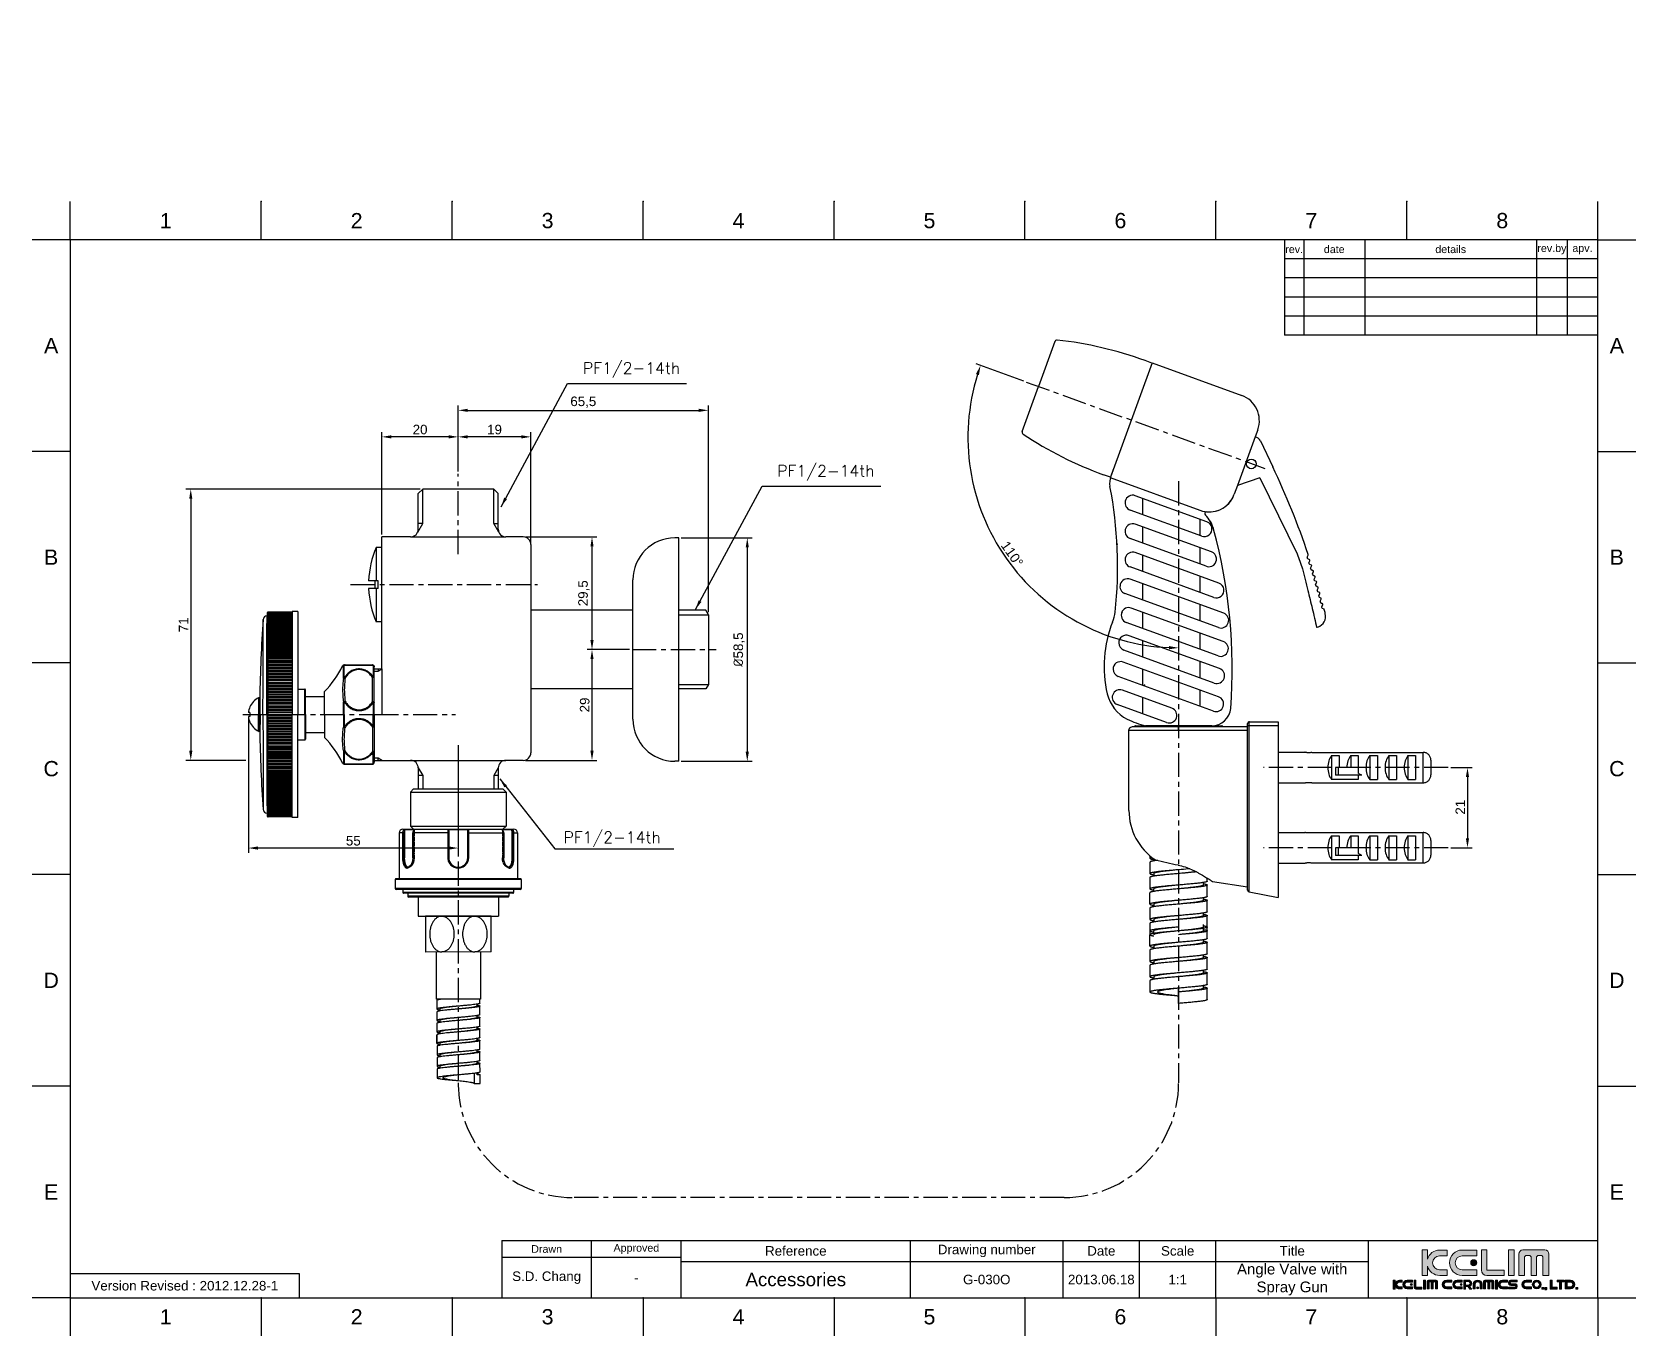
# Model space of a CAD drawing. Header units: millimetres. Extents: x 3128 to 4464, y 361 to 1027.
# Drawn here: x 3127.6 to 3547.6, y 685.4 to 1026.8 of the extents above; entities that cross this region are included whole.
import ezdxf

# ---------------------------------------------------------------- set-up
doc = ezdxf.new("R2010")
doc.units = ezdxf.units.MM
doc.header["$LTSCALE"] = 0.1
doc.linetypes.add('CENTERX2', pattern=[101.6, 63.5, -12.7, 12.7, -12.7])
doc.linetypes.add('HIDDEN', pattern=[0.2, 0.1, -0.1])
for name, color, linetype in [('02___PRT_ALL_AXES', 7, 'Continuous'), ('03___PRT_ALL_CURVES', 7, 'Continuous'), ('05___PRT_ALL_DTM_CSYS', 7, 'Continuous'), ('CENTER', 1, 'CENTERX2'), ('DEF_LAYER_AXIS', 7, 'Continuous'), ('DEF_LAYER_CUT_FEAT', 7, 'Continuous'), ('DEFAULT_2', 8, 'HIDDEN'), ('DIM', 3, 'Continuous'), ('FORM', 7, 'Continuous'), ('TEXT', 2, 'Continuous')]:
    doc.layers.add(name, color=color, linetype=linetype)
doc.styles.add('CADSG', font='romans.shx', dxfattribs={"bigfont": 'whgtxt.shx'})
doc.styles.get("Standard").update_dxf_attribs({"font": 'arial_0.ttf'})
doc.dimstyles.new('ISO-25', dxfattribs={"dimtxt": 2.5, "dimasz": 2.5, "dimexe": 1.25, "dimexo": 0.625, "dimtad": 1, "dimtxsty": 'Standard', "dimcen": 2.5, "dimadec": 0, "dimazin": 0, "dimtfac": 1, "dimtmove": 0, "dimatfit": 3, "dimfxl": 1, "dimarcsym": 0})

msp = doc.modelspace()

# ---------------------------------------------------------------- texts
at = {"char_height": 4, "attachment_point": 5}
for s, width, insert in [('1', 50, (3162.647, 977.432)), ('2', 50, (3212.647, 977.432)), ('3', 50, (3262.647, 977.432)), ('4', 50, (3312.647, 977.432)), ('5', 50, (3362.647, 977.432)), ('6', 50, (3412.647, 977.432)), ('7', 50, (3462.647, 977.432)), ('8', 50, (3512.647, 977.432)), ('A', 10, (3132.647, 944.732)), ('A', 10, (3542.647, 944.732)), ('B', 10, (3132.647, 889.332)), ('B', 10, (3542.647, 889.332)), ('C', 10, (3132.647, 833.932)), ('C', 10, (3542.647, 833.932)), ('D', 10, (3132.647, 778.532)), ('D', 10, (3542.647, 778.532)), ('E', 10, (3132.647, 723.132)), ('E', 10, (3542.647, 723.132)), ('1', 50, (3162.647, 690.432)), ('2', 50, (3212.647, 690.432)), ('3', 50, (3262.647, 690.432)), ('4', 50, (3312.647, 690.432)), ('5', 50, (3362.647, 690.432)), ('6', 50, (3412.647, 690.432)), ('7', 50, (3462.647, 690.432)), ('8', 50, (3512.647, 690.432))]:
    msp.add_mtext_dynamic_manual_height_columns(s, width=width, gutter_width=12.5, heights=[0], dxfattribs=dict(at, insert=insert))
at = {"layer": 'DIM', "color": 2, "char_height": 3, "attachment_point": 7, "style": 'CADSG'}
for insert in [(3271.897, 936.334), (3322.798, 909.425), (3266.813, 813.469)]:
    msp.add_mtext('PF1/2-14th', dxfattribs=dict(at, insert=insert))
at = {"layer": 'TEXT', "attachment_point": 5}
for s, width, insert, char_height in [('rev.', 5, (3458.147, 969.932), 2), ('date', 16, (3468.647, 969.932), 2), ('details', 45, (3499.147, 969.932), 2), ('rev.by', 8, (3525.647, 969.932), 2), ('apv.', 8, (3533.647, 969.932), 2), ('Drawn', 23.5, (3262.397, 708.182), 2), ('Approved', 23.5, (3285.897, 708.182), 2), ('Reference', 60, (3327.647, 707.682), 2.5), ('Drawing number', 40, (3377.647, 707.682), 2.5), ('Date', 20, (3407.647, 707.682), 2.5), ('Scale', 20, (3427.647, 707.682), 2.5), ('Title', 40, (3457.647, 707.682), 2.5), ('S.D. Chang', 23.5, (3262.397, 700.682), 2.5), ('Accessories', 60, (3327.647, 700.182), 3.5), ('G-030O', 40, (3377.647, 700.182), 2.5), ('2013.06.18', 20, (3407.647, 700.182), 2.5), ('1:1', 20, (3427.647, 700.182), 2.5), ('Angle Valve with Spray Gun', 40, (3457.647, 700.182), 2.8), ('Version Revised : 2012.12.28-1', 60, (3167.647, 698.557), 2.5), ('-', 23.5, (3285.897, 700.682), 2.5)]:
    msp.add_mtext_dynamic_manual_height_columns(s, width=width, gutter_width=12.5, heights=[0], dxfattribs=dict(at, insert=insert, char_height=char_height))

# ---------------------------------------------------------------- blocks, each defined once
blk = doc.blocks.new('*D143')
at = {"layer": 'Defpoints', "color": 0, "transparency": 16777216}
for p in [(3297, 894.38), (3297, 835.88), (3314.94, 835.88)]:
    blk.add_point(p, dxfattribs=at)
at = {"layer": 'DIM', "color": 0, "lineweight": -2, "transparency": 16777216}
for p, q in [((3297.62, 894.38), (3316.19, 894.38)), ((3314.94, 891.88), (3314.94, 838.38)), ((3297.62, 835.88), (3316.19, 835.88))]:
    blk.add_line(p, q, dxfattribs=at)
at = {"layer": 'DIM', "color": 0, "transparency": 16777216}
for points in [[(3314.52, 891.88), (3315.35, 891.88), (3314.94, 894.38)], [(3314.52, 838.38), (3315.35, 838.38), (3314.94, 835.88)]]:
    blk.add_solid(points, dxfattribs=at)
at = {"layer": 'DIM', "color": 0, "transparency": 16777216, "insert": (3312.81, 865.13), "char_height": 2.5, "attachment_point": 5, "rotation": 90}
blk.add_mtext('{\\fISOCPEUR|b0|i0|c0|p34;%%C}58,5', dxfattribs=at)
blk = doc.blocks.new('*D144')
at = {"layer": 'Defpoints', "color": 0, "transparency": 16777216}
for p in [(3239.25, 920.83), (3239.25, 911.11), (3258.25, 892.63)]:
    blk.add_point(p, dxfattribs=at)
at = {"layer": 'DIM', "color": 0, "lineweight": -2, "transparency": 16777216}
for p, q in [((3239.25, 911.74), (3239.25, 922.08)), ((3255.75, 920.83), (3241.75, 920.83)), ((3258.25, 893.26), (3258.25, 922.08))]:
    blk.add_line(p, q, dxfattribs=at)
at = {"layer": 'DIM', "color": 0, "transparency": 16777216}
for points in [[(3241.75, 921.25), (3241.75, 920.41), (3239.25, 920.83)], [(3255.75, 921.25), (3255.75, 920.41), (3258.25, 920.83)]]:
    blk.add_solid(points, dxfattribs=at)
at = {"layer": 'DIM', "color": 0, "transparency": 16777216, "insert": (3248.75, 922.73), "char_height": 2.5, "attachment_point": 5}
blk.add_mtext('19', dxfattribs=at)
blk = doc.blocks.new('*D145')
at = {"layer": 'Defpoints', "color": 0, "transparency": 16777216}
for p in [(3219.25, 920.83), (3239.25, 911.11), (3219.25, 894.63)]:
    blk.add_point(p, dxfattribs=at)
at = {"layer": 'DIM', "color": 0, "lineweight": -2, "transparency": 16777216}
for p, q in [((3219.25, 895.26), (3219.25, 922.08)), ((3236.75, 920.83), (3221.75, 920.83)), ((3239.25, 911.74), (3239.25, 922.08))]:
    blk.add_line(p, q, dxfattribs=at)
at = {"layer": 'DIM', "color": 0, "transparency": 16777216}
for points in [[(3221.75, 921.25), (3221.75, 920.41), (3219.25, 920.83)], [(3236.75, 921.25), (3236.75, 920.41), (3239.25, 920.83)]]:
    blk.add_solid(points, dxfattribs=at)
at = {"layer": 'DIM', "color": 0, "transparency": 16777216, "insert": (3229.25, 922.73), "char_height": 2.5, "attachment_point": 5}
blk.add_mtext('20', dxfattribs=at)
blk = doc.blocks.new('*D146')
at = {"layer": 'Defpoints', "color": 0, "transparency": 16777216}
for p in [(3229.94, 907.13), (3169.2, 836.13), (3184.28, 836.13)]:
    blk.add_point(p, dxfattribs=at)
at = {"layer": 'DIM', "color": 0, "lineweight": -2, "transparency": 16777216}
for p, q in [((3229.31, 907.13), (3167.95, 907.13)), ((3169.2, 904.63), (3169.2, 838.63)), ((3183.65, 836.13), (3167.95, 836.13))]:
    blk.add_line(p, q, dxfattribs=at)
at = {"layer": 'DIM', "color": 0, "transparency": 16777216}
for points in [[(3168.79, 904.63), (3169.62, 904.63), (3169.2, 907.13)], [(3168.79, 838.63), (3169.62, 838.63), (3169.2, 836.13)]]:
    blk.add_solid(points, dxfattribs=at)
at = {"layer": 'DIM', "color": 0, "transparency": 16777216, "insert": (3167.32, 871.63), "char_height": 2.5, "attachment_point": 5, "rotation": 90}
blk.add_mtext('71', dxfattribs=at)
blk = doc.blocks.new('*D147')
at = {"layer": 'Defpoints', "color": 0, "transparency": 16777216}
for p in [(3184.28, 848.13), (3239.25, 840.13), (3184.28, 813.17)]:
    blk.add_point(p, dxfattribs=at)
at = {"layer": 'DIM', "color": 0, "lineweight": -2, "transparency": 16777216}
for p, q in [((3184.28, 847.51), (3184.28, 811.92)), ((3239.25, 839.5), (3239.25, 811.92)), ((3236.75, 813.17), (3186.78, 813.17))]:
    blk.add_line(p, q, dxfattribs=at)
at = {"layer": 'DIM', "color": 0, "transparency": 16777216}
for points in [[(3186.78, 813.58), (3186.78, 812.75), (3184.28, 813.17)], [(3236.75, 813.58), (3236.75, 812.75), (3239.25, 813.17)]]:
    blk.add_solid(points, dxfattribs=at)
at = {"layer": 'DIM', "color": 0, "transparency": 16777216, "insert": (3211.77, 815.06), "char_height": 2.5, "attachment_point": 5}
blk.add_mtext('55', dxfattribs=at)
blk = doc.blocks.new('*D148')
at = {"layer": 'Defpoints', "color": 0, "transparency": 16777216}
for p in [(3304.75, 927.77), (3239.25, 911.11), (3304.75, 874.28)]:
    blk.add_point(p, dxfattribs=at)
at = {"layer": 'DIM', "color": 0, "lineweight": -2, "transparency": 16777216}
for p, q in [((3239.25, 911.74), (3239.25, 929.02)), ((3304.75, 874.9), (3304.75, 929.02)), ((3241.75, 927.77), (3302.25, 927.77))]:
    blk.add_line(p, q, dxfattribs=at)
at = {"layer": 'DIM', "color": 0, "transparency": 16777216}
for points in [[(3241.75, 928.19), (3241.75, 927.36), (3239.25, 927.77)], [(3302.25, 928.19), (3302.25, 927.36), (3304.75, 927.77)]]:
    blk.add_solid(points, dxfattribs=at)
at = {"layer": 'DIM', "color": 0, "transparency": 16777216, "insert": (3272, 929.9), "char_height": 2.5, "attachment_point": 5}
blk.add_mtext('65,5', dxfattribs=at)
blk = doc.blocks.new('*D149')
at = {"layer": 'Defpoints', "color": 0, "transparency": 16777216}
for p in [(3387.98, 935.19), (3450.45, 912.59), (3427.89, 909.24), (3375.06, 904.86), (3427.89, 751.66)]:
    blk.add_point(p, dxfattribs=at)
at = {"layer": 'DIM', "color": 0, "lineweight": -2, "transparency": 16777216}
blk.add_line((3387.39, 935.4), (3374.84, 939.94), dxfattribs=at)
blk.add_arc((3427.89, 920.75), 55.17, 162.7075, 267.4035, dxfattribs=at)
at = {"layer": 'DIM', "color": 0, "transparency": 16777216}
for points in [[(3374.82, 937.28), (3375.61, 937.02), (3376.01, 939.52)], [(3425.4, 866.05), (3425.38, 865.22), (3427.89, 865.58)]]:
    blk.add_solid(points, dxfattribs=at)
at = {"layer": 'DIM', "color": 0, "transparency": 16777216, "insert": (3384.29, 890.15), "char_height": 2.5, "attachment_point": 5, "rotation": 305.0555}
blk.add_mtext('110°', dxfattribs=at)
blk = doc.blocks.new('*D150')
at = {"layer": 'Defpoints', "color": 0, "transparency": 16777216}
for p in [(3498.52, 834.24), (3498.52, 813.24), (3503.54, 813.24)]:
    blk.add_point(p, dxfattribs=at)
at = {"layer": 'DIM', "color": 0, "lineweight": -2, "transparency": 16777216}
for p, q in [((3499.14, 834.24), (3504.79, 834.24)), ((3503.54, 831.74), (3503.54, 815.74)), ((3499.14, 813.24), (3504.79, 813.24))]:
    blk.add_line(p, q, dxfattribs=at)
at = {"layer": 'DIM', "color": 0, "transparency": 16777216}
for points in [[(3503.12, 831.74), (3503.95, 831.74), (3503.54, 834.24)], [(3503.12, 815.74), (3503.95, 815.74), (3503.54, 813.24)]]:
    blk.add_solid(points, dxfattribs=at)
at = {"layer": 'DIM', "color": 0, "transparency": 16777216, "insert": (3501.66, 823.86), "char_height": 2.5, "attachment_point": 5, "rotation": 90}
blk.add_mtext('21', dxfattribs=at)
blk = doc.blocks.new('*D151')
at = {"layer": 'Defpoints', "color": 0, "transparency": 16777216}
for p in [(3256.25, 894.63), (3274.27, 865.13), (3284.76, 865.13)]:
    blk.add_point(p, dxfattribs=at)
at = {"layer": 'DIM', "color": 0, "lineweight": -2, "transparency": 16777216}
for p, q in [((3256.88, 894.63), (3275.52, 894.63)), ((3274.27, 892.13), (3274.27, 867.63)), ((3284.13, 865.13), (3273.02, 865.13))]:
    blk.add_line(p, q, dxfattribs=at)
at = {"layer": 'DIM', "color": 0, "transparency": 16777216}
for points in [[(3273.86, 892.13), (3274.69, 892.13), (3274.27, 894.63)], [(3273.86, 867.63), (3274.69, 867.63), (3274.27, 865.13)]]:
    blk.add_solid(points, dxfattribs=at)
at = {"layer": 'DIM', "color": 0, "transparency": 16777216, "insert": (3272.15, 879.88), "char_height": 2.5, "attachment_point": 5, "rotation": 90}
blk.add_mtext('29,5', dxfattribs=at)
blk = doc.blocks.new('*D153')
at = {"layer": 'Defpoints', "color": 0, "transparency": 16777216}
for p in [(3274.27, 865.13), (3256.25, 836.13), (3274.27, 836.13)]:
    blk.add_point(p, dxfattribs=at)
at = {"layer": 'DIM', "color": 0, "lineweight": -2, "transparency": 16777216}
for p, q in [((3273.65, 865.13), (3273.02, 865.13)), ((3274.27, 862.63), (3274.27, 838.63)), ((3256.88, 836.13), (3275.52, 836.13))]:
    blk.add_line(p, q, dxfattribs=at)
at = {"layer": 'DIM', "color": 0, "transparency": 16777216}
for points in [[(3273.86, 862.63), (3274.69, 862.63), (3274.27, 865.13)], [(3273.86, 838.63), (3274.69, 838.63), (3274.27, 836.13)]]:
    blk.add_solid(points, dxfattribs=at)
at = {"layer": 'DIM', "color": 0, "transparency": 16777216, "insert": (3272.37, 850.63), "char_height": 2.5, "attachment_point": 5, "rotation": 90}
blk.add_mtext('29', dxfattribs=at)

# ---------------------------------------------------------------- dimensions: what is measured, and where the dimension line sits
at = {"layer": 'DIM'}
dim = msp.add_angular_dim_2l(base=(3375.06, 904.856), line1=((3427.893, 909.243), (3427.893, 751.664)), line2=((3387.982, 935.187), (3450.454, 912.586)), dimstyle='ISO-25', dxfattribs=at)
dim.commit()
dim.dimension.update_dxf_attribs({"geometry": '*D149', "text_midpoint": (3384.286, 890.151)})
for base, p1, p2, picture, middle in [((3304.754, 927.772), (3239.254, 911.112), (3304.754, 874.275), '*D148', (3272.004, 929.9)), ((3219.254, 920.83), (3239.254, 911.112), (3219.254, 894.635), '*D145', (3229.254, 922.731)), ((3239.254, 920.83), (3258.254, 892.635), (3239.254, 911.112), '*D144', (3248.754, 922.731))]:
    dim = msp.add_linear_dim(base=base, p1=p1, p2=p2, dimstyle='ISO-25', dxfattribs=at)
    dim.commit()
    dim.dimension.update_dxf_attribs({"geometry": picture, "text_midpoint": middle})
for base, p1, p2, picture, middle in [((3169.203, 836.135), (3229.939, 907.135), (3184.28, 836.135), '*D146', (3167.323, 871.635)), ((3274.274, 865.135), (3256.254, 894.635), (3284.76, 865.135), '*D151', (3272.147, 879.885)), ((3274.274, 836.135), (3274.274, 865.135), (3256.254, 836.135), '*D153', (3272.373, 850.635))]:
    dim = msp.add_linear_dim(base=base, p1=p1, p2=p2, angle=90, dimstyle='ISO-25', dxfattribs=at)
    dim.commit()
    dim.dimension.update_dxf_attribs({"geometry": picture, "text_midpoint": middle})
dim = msp.add_linear_dim(base=(3314.938, 835.884), p1=(3296.997, 894.384), p2=(3296.997, 835.884), angle=90, text='{\\fISOCPEUR|b0|i0|c0|p34;%%C}<>', dimstyle='ISO-25', dxfattribs=at)
dim.commit()
dim.dimension.update_dxf_attribs({"geometry": '*D143', "text_midpoint": (3312.811, 865.134)})
dim = msp.add_linear_dim(base=(3184.28, 813.168), p1=(3239.254, 840.126), p2=(3184.28, 848.135), text='55', dimstyle='ISO-25', dxfattribs=at)
dim.commit()
dim.dimension.update_dxf_attribs({"geometry": '*D147', "text_midpoint": (3211.767, 815.065)})
dim = msp.add_linear_dim(base=(3503.537, 813.244), p1=(3498.519, 834.244), p2=(3498.519, 813.244), angle=90, dimstyle='ISO-25', dxfattribs=at)
dim.commit()
dim.dimension.update_dxf_attribs({"geometry": '*D150', "text_midpoint": (3503.537, 823.858), "dimtype": 160})

# ---------------------------------------------------------------- hatches: boundary and pattern name
at = {"layer": 'TEXT'}
h = msp.add_hatch(color=2, dxfattribs=at)
h.dxf.hatch_style = 2
edge = h.paths.add_edge_path()
edge.add_spline(control_points=[(3498.176, 702.744), (3498.176, 702.744), (3496.246, 702.744), (3496.246, 702.744), (3495.232, 702.744), (3494.415, 703.562), (3494.415, 704.574), (3494.415, 705.589), (3495.232, 706.407), (3496.246, 706.407), (3496.246, 706.407), (3498.176, 706.407), (3498.176, 706.407), (3498.176, 706.407), (3498.176, 707.92), (3498.176, 707.92), (3498.176, 707.92), (3496.269, 707.92), (3496.269, 707.92), (3494.743, 707.92), (3493.462, 706.898), (3493.071, 705.498), (3493.071, 705.498), (3493.071, 707.968), (3493.071, 707.968), (3493.071, 707.968), (3491.659, 707.968), (3491.659, 707.968), (3491.659, 707.968), (3491.659, 701.23), (3491.659, 701.23), (3491.659, 701.23), (3493.071, 701.23), (3493.071, 701.23), (3493.071, 701.23), (3493.071, 703.702), (3493.071, 703.702), (3493.462, 702.304), (3494.743, 701.277), (3496.269, 701.277), (3496.269, 701.277), (3498.176, 701.277), (3498.176, 701.277), (3498.176, 701.277), (3498.176, 702.744), (3498.176, 702.744)], knot_values=[0, 0, 0, 0, 1, 1, 1, 2, 2, 2, 3, 3, 3, 4, 4, 4, 5, 5, 5, 6, 6, 6, 7, 7, 7, 8, 8, 8, 9, 9, 9, 10, 10, 10, 11, 11, 11, 12, 12, 12, 13, 13, 13, 14, 14, 14, 15, 15, 15, 15], degree=3, periodic=0)
h = msp.add_hatch(color=256, dxfattribs=at)
h.dxf.hatch_style = 2
edge = h.paths.add_edge_path()
edge.add_spline(control_points=[(3502.158, 701.277), (3502.158, 701.277), (3505.999, 701.277), (3505.999, 701.277), (3505.999, 701.277), (3505.999, 702.744), (3505.999, 702.744), (3505.999, 702.744), (3502.134, 702.744), (3502.134, 702.744), (3501.121, 702.744), (3500.304, 703.562), (3500.304, 704.574), (3500.304, 705.589), (3501.121, 706.407), (3502.134, 706.407), (3502.134, 706.407), (3505.999, 706.407), (3505.999, 706.407), (3505.999, 706.407), (3505.999, 707.92), (3505.999, 707.92), (3505.999, 707.92), (3502.158, 707.92), (3502.158, 707.92), (3500.322, 707.92), (3498.837, 706.438), (3498.837, 704.6), (3498.837, 702.766), (3500.322, 701.277), (3502.158, 701.277)], knot_values=[0, 0, 0, 0, 1, 1, 1, 2, 2, 2, 3, 3, 3, 4, 4, 4, 5, 5, 5, 6, 6, 6, 7, 7, 7, 8, 8, 8, 9, 9, 9, 10, 10, 10, 10], degree=3, periodic=0)
h = msp.add_hatch(color=2, dxfattribs=at)
h.dxf.hatch_style = 2
edge = h.paths.add_edge_path()
edge.add_spline(control_points=[(3508.603, 701.226), (3508.603, 701.226), (3513.142, 701.226), (3513.142, 701.226), (3513.142, 701.226), (3513.142, 702.639), (3513.142, 702.639), (3513.142, 702.639), (3508.613, 702.639), (3508.613, 702.639), (3508.613, 702.639), (3508.607, 702.624), (3508.607, 702.624), (3508.607, 702.624), (3508.607, 707.968), (3508.607, 707.968), (3508.607, 707.968), (3507.193, 707.968), (3507.193, 707.968), (3507.193, 707.968), (3507.193, 702.639), (3507.193, 702.639), (3507.193, 702.639), (3507.188, 702.645), (3507.188, 702.645), (3507.188, 701.86), (3507.825, 701.22), (3508.613, 701.22), (3508.613, 701.22), (3508.603, 701.226), (3508.603, 701.226)], knot_values=[0, 0, 0, 0, 1, 1, 1, 2, 2, 2, 3, 3, 3, 4, 4, 4, 5, 5, 5, 6, 6, 6, 7, 7, 7, 8, 8, 8, 9, 9, 9, 10, 10, 10, 10], degree=3, periodic=0)
h = msp.add_hatch(color=2, dxfattribs=at)
h.dxf.hatch_style = 2
h.paths.add_polyline_path([(3515.732, 707.968), (3514.319, 707.968), (3514.319, 701.23), (3515.732, 701.23)])
h = msp.add_hatch(color=2, dxfattribs=at)
h.dxf.hatch_style = 2
edge = h.paths.add_edge_path()
edge.add_spline(control_points=[(3523.806, 707.936), (3523.806, 707.936), (3518.054, 707.936), (3518.054, 707.936), (3517.462, 707.936), (3516.983, 707.46), (3516.983, 706.873), (3516.983, 706.873), (3516.983, 701.241), (3516.983, 701.241), (3516.983, 701.241), (3518.511, 701.241), (3518.511, 701.241), (3518.511, 701.241), (3518.511, 706.175), (3518.511, 706.175), (3518.511, 706.175), (3518.829, 706.496), (3518.829, 706.496), (3518.829, 706.496), (3519.854, 706.496), (3519.854, 706.496), (3519.854, 706.496), (3520.173, 706.175), (3520.173, 706.175), (3520.173, 706.175), (3520.173, 701.241), (3520.173, 701.241), (3520.173, 701.241), (3521.65, 701.241), (3521.65, 701.241), (3521.65, 701.241), (3521.65, 706.175), (3521.65, 706.175), (3521.65, 706.175), (3521.973, 706.496), (3521.973, 706.496), (3521.973, 706.496), (3522.994, 706.496), (3522.994, 706.496), (3522.994, 706.496), (3523.312, 706.175), (3523.312, 706.175), (3523.312, 706.175), (3523.312, 701.241), (3523.312, 701.241), (3523.312, 701.241), (3524.877, 701.241), (3524.877, 701.241), (3524.877, 701.241), (3524.877, 706.873), (3524.877, 706.873), (3524.877, 707.46), (3524.396, 707.936), (3523.806, 707.936)], knot_values=[0, 0, 0, 0, 1, 1, 1, 2, 2, 2, 3, 3, 3, 4, 4, 4, 5, 5, 5, 6, 6, 6, 7, 7, 7, 8, 8, 8, 9, 9, 9, 10, 10, 10, 11, 11, 11, 12, 12, 12, 13, 13, 13, 14, 14, 14, 15, 15, 15, 16, 16, 16, 17, 17, 17, 18, 18, 18, 18], degree=3, periodic=0)
h = msp.add_hatch(color=2, dxfattribs=at)
h.dxf.hatch_style = 2
edge = h.paths.add_edge_path()
edge.add_spline(control_points=[(3504.38, 704.574), (3504.38, 704.133), (3504.736, 703.771), (3505.179, 703.771), (3505.621, 703.771), (3505.98, 704.133), (3505.98, 704.574), (3505.98, 705.018), (3505.621, 705.374), (3505.179, 705.374), (3504.736, 705.374), (3504.38, 705.018), (3504.38, 704.574)], knot_values=[0, 0, 0, 0, 1, 1, 1, 2, 2, 2, 3, 3, 3, 4, 4, 4, 4], degree=3, periodic=0)
h = msp.add_hatch(color=2, dxfattribs=at)
h.dxf.hatch_style = 2
edge = h.paths.add_edge_path()
edge.add_spline(control_points=[(3484.609, 699.199), (3484.609, 699.199), (3484.609, 700.063), (3484.609, 700.063), (3484.609, 700.063), (3484.116, 700.063), (3484.116, 700.063), (3484.116, 700.063), (3484.116, 697.714), (3484.116, 697.714), (3484.116, 697.714), (3484.609, 697.714), (3484.609, 697.714), (3484.609, 697.714), (3484.609, 698.58), (3484.609, 698.58), (3484.744, 698.09), (3485.19, 697.73), (3485.724, 697.73), (3485.724, 697.73), (3486.389, 697.73), (3486.389, 697.73), (3486.389, 697.73), (3486.389, 698.242), (3486.389, 698.242), (3486.389, 698.242), (3485.716, 698.242), (3485.716, 698.242), (3485.362, 698.242), (3485.077, 698.527), (3485.077, 698.879), (3485.077, 699.234), (3485.362, 699.519), (3485.716, 699.519), (3485.716, 699.519), (3486.389, 699.519), (3486.389, 699.519), (3486.389, 699.519), (3486.389, 700.047), (3486.389, 700.047), (3486.389, 700.047), (3485.724, 700.047), (3485.724, 700.047), (3485.19, 700.047), (3484.744, 699.688), (3484.609, 699.199)], knot_values=[0, 0, 0, 0, 1, 1, 1, 2, 2, 2, 3, 3, 3, 4, 4, 4, 5, 5, 5, 6, 6, 6, 7, 7, 7, 8, 8, 8, 9, 9, 9, 10, 10, 10, 11, 11, 11, 12, 12, 12, 13, 13, 13, 14, 14, 14, 15, 15, 15, 15], degree=3, periodic=0)
h = msp.add_hatch(color=2, dxfattribs=at)
h.dxf.hatch_style = 2
edge = h.paths.add_edge_path()
edge.add_spline(control_points=[(3486.619, 698.889), (3486.619, 698.25), (3487.138, 697.73), (3487.778, 697.73), (3487.778, 697.73), (3489.118, 697.73), (3489.118, 697.73), (3489.118, 697.73), (3489.118, 698.242), (3489.118, 698.242), (3489.118, 698.242), (3487.77, 698.242), (3487.77, 698.242), (3487.416, 698.242), (3487.131, 698.527), (3487.131, 698.879), (3487.131, 699.234), (3487.416, 699.519), (3487.77, 699.519), (3487.77, 699.519), (3489.118, 699.519), (3489.118, 699.519), (3489.118, 699.519), (3489.118, 700.047), (3489.118, 700.047), (3489.118, 700.047), (3487.778, 700.047), (3487.778, 700.047), (3487.138, 700.047), (3486.619, 699.53), (3486.619, 698.889)], knot_values=[0, 0, 0, 0, 1, 1, 1, 2, 2, 2, 3, 3, 3, 4, 4, 4, 5, 5, 5, 6, 6, 6, 7, 7, 7, 8, 8, 8, 9, 9, 9, 10, 10, 10, 10], degree=3, periodic=0)
h = msp.add_hatch(color=2, dxfattribs=at)
h.dxf.hatch_style = 2
edge = h.paths.add_edge_path()
edge.add_spline(control_points=[(3488.553, 698.879), (3488.553, 698.726), (3488.677, 698.6), (3488.831, 698.6), (3488.986, 698.6), (3489.111, 698.726), (3489.111, 698.879), (3489.111, 699.035), (3488.986, 699.159), (3488.831, 699.159), (3488.677, 699.159), (3488.553, 699.035), (3488.553, 698.879)], knot_values=[0, 0, 0, 0, 1, 1, 1, 2, 2, 2, 3, 3, 3, 4, 4, 4, 4], degree=3, periodic=0)
h = msp.add_hatch(color=2, dxfattribs=at)
h.dxf.hatch_style = 2
edge = h.paths.add_edge_path()
edge.add_spline(control_points=[(3490.027, 698.2), (3490.027, 698.2), (3490.027, 700.063), (3490.027, 700.063), (3490.027, 700.063), (3489.534, 700.063), (3489.534, 700.063), (3489.534, 700.063), (3489.534, 698.205), (3489.534, 698.205), (3489.534, 698.205), (3489.532, 698.207), (3489.532, 698.207), (3489.532, 697.933), (3489.754, 697.71), (3490.029, 697.71), (3490.029, 697.71), (3490.026, 697.712), (3490.026, 697.712), (3490.026, 697.712), (3491.609, 697.712), (3491.609, 697.712), (3491.609, 697.712), (3491.609, 698.205), (3491.609, 698.205), (3491.609, 698.205), (3490.029, 698.205), (3490.029, 698.205), (3490.029, 698.205), (3490.027, 698.2), (3490.027, 698.2)], knot_values=[0, 0, 0, 0, 1, 1, 1, 2, 2, 2, 3, 3, 3, 4, 4, 4, 5, 5, 5, 6, 6, 6, 7, 7, 7, 8, 8, 8, 9, 9, 9, 10, 10, 10, 10], degree=3, periodic=0)
h = msp.add_hatch(color=2, dxfattribs=at)
h.dxf.hatch_style = 2
h.paths.add_polyline_path([(3492.019, 697.714), (3492.512, 697.714), (3492.512, 700.063), (3492.019, 700.063)])
h = msp.add_hatch(color=2, dxfattribs=at)
h.dxf.hatch_style = 2
edge = h.paths.add_edge_path()
edge.add_spline(control_points=[(3495.328, 700.053), (3495.328, 700.053), (3493.322, 700.053), (3493.322, 700.053), (3493.115, 700.053), (3492.948, 699.887), (3492.948, 699.682), (3492.948, 699.682), (3492.948, 697.717), (3492.948, 697.717), (3492.948, 697.717), (3493.482, 697.717), (3493.482, 697.717), (3493.482, 697.717), (3493.482, 699.439), (3493.482, 699.439), (3493.482, 699.439), (3493.592, 699.55), (3493.592, 699.55), (3493.592, 699.55), (3493.95, 699.55), (3493.95, 699.55), (3493.95, 699.55), (3494.061, 699.439), (3494.061, 699.439), (3494.061, 699.439), (3494.061, 697.717), (3494.061, 697.717), (3494.061, 697.717), (3494.576, 697.717), (3494.576, 697.717), (3494.576, 697.717), (3494.576, 699.439), (3494.576, 699.439), (3494.576, 699.439), (3494.689, 699.55), (3494.689, 699.55), (3494.689, 699.55), (3495.044, 699.55), (3495.044, 699.55), (3495.044, 699.55), (3495.156, 699.439), (3495.156, 699.439), (3495.156, 699.439), (3495.156, 697.717), (3495.156, 697.717), (3495.156, 697.717), (3495.702, 697.717), (3495.702, 697.717), (3495.702, 697.717), (3495.702, 699.682), (3495.702, 699.682), (3495.702, 699.887), (3495.533, 700.053), (3495.328, 700.053)], knot_values=[0, 0, 0, 0, 1, 1, 1, 2, 2, 2, 3, 3, 3, 4, 4, 4, 5, 5, 5, 6, 6, 6, 7, 7, 7, 8, 8, 8, 9, 9, 9, 10, 10, 10, 11, 11, 11, 12, 12, 12, 13, 13, 13, 14, 14, 14, 15, 15, 15, 16, 16, 16, 17, 17, 17, 18, 18, 18, 18], degree=3, periodic=0)
h = msp.add_hatch(color=2, dxfattribs=at)
h.dxf.hatch_style = 2
edge = h.paths.add_edge_path()
edge.add_spline(control_points=[(3496.933, 698.889), (3496.933, 698.25), (3497.451, 697.73), (3498.092, 697.73), (3498.092, 697.73), (3499.431, 697.73), (3499.431, 697.73), (3499.431, 697.73), (3499.431, 698.242), (3499.431, 698.242), (3499.431, 698.242), (3498.083, 698.242), (3498.083, 698.242), (3497.73, 698.242), (3497.445, 698.527), (3497.445, 698.879), (3497.445, 699.234), (3497.73, 699.519), (3498.083, 699.519), (3498.083, 699.519), (3499.431, 699.519), (3499.431, 699.519), (3499.431, 699.519), (3499.431, 700.047), (3499.431, 700.047), (3499.431, 700.047), (3498.092, 700.047), (3498.092, 700.047), (3497.451, 700.047), (3496.933, 699.53), (3496.933, 698.889)], knot_values=[0, 0, 0, 0, 1, 1, 1, 2, 2, 2, 3, 3, 3, 4, 4, 4, 5, 5, 5, 6, 6, 6, 7, 7, 7, 8, 8, 8, 9, 9, 9, 10, 10, 10, 10], degree=3, periodic=0)
h = msp.add_hatch(color=2, dxfattribs=at)
h.dxf.hatch_style = 2
edge = h.paths.add_edge_path()
edge.add_spline(control_points=[(3499.662, 698.889), (3499.662, 698.25), (3500.179, 697.73), (3500.82, 697.73), (3500.82, 697.73), (3502.159, 697.73), (3502.159, 697.73), (3502.159, 697.73), (3502.159, 698.242), (3502.159, 698.242), (3502.159, 698.242), (3500.811, 698.242), (3500.811, 698.242), (3500.458, 698.242), (3500.173, 698.527), (3500.173, 698.879), (3500.173, 699.234), (3500.458, 699.519), (3500.811, 699.519), (3500.811, 699.519), (3502.159, 699.519), (3502.159, 699.519), (3502.159, 699.519), (3502.159, 700.047), (3502.159, 700.047), (3502.159, 700.047), (3500.82, 700.047), (3500.82, 700.047), (3500.179, 700.047), (3499.662, 699.53), (3499.662, 698.889)], knot_values=[0, 0, 0, 0, 1, 1, 1, 2, 2, 2, 3, 3, 3, 4, 4, 4, 5, 5, 5, 6, 6, 6, 7, 7, 7, 8, 8, 8, 9, 9, 9, 10, 10, 10, 10], degree=3, periodic=0)
h = msp.add_hatch(color=2, dxfattribs=at)
h.dxf.hatch_style = 2
edge = h.paths.add_edge_path()
edge.add_spline(control_points=[(3501.595, 698.879), (3501.595, 698.726), (3501.719, 698.6), (3501.874, 698.6), (3502.028, 698.6), (3502.153, 698.726), (3502.153, 698.879), (3502.153, 699.035), (3502.028, 699.159), (3501.874, 699.159), (3501.719, 699.159), (3501.595, 699.035), (3501.595, 698.879)], knot_values=[0, 0, 0, 0, 1, 1, 1, 2, 2, 2, 3, 3, 3, 4, 4, 4, 4], degree=3, periodic=0)
h = msp.add_hatch(color=2, dxfattribs=at)
h.dxf.hatch_style = 2
edge = h.paths.add_edge_path()
edge.add_spline(control_points=[(3504.649, 699.198), (3504.649, 699.675), (3504.211, 700.063), (3503.67, 700.063), (3503.67, 700.063), (3503.03, 700.063), (3503.03, 700.063), (3503.03, 700.063), (3502.538, 700.063), (3502.538, 700.063), (3502.538, 700.063), (3502.538, 699.681), (3502.538, 699.681), (3502.538, 699.681), (3502.538, 698.727), (3502.538, 698.727), (3502.538, 698.727), (3502.538, 698.332), (3502.538, 698.332), (3502.538, 698.332), (3502.538, 697.714), (3502.538, 697.714), (3502.538, 697.714), (3503.03, 697.714), (3503.03, 697.714), (3503.03, 697.714), (3503.03, 698.332), (3503.03, 698.332), (3503.03, 698.332), (3503.63, 698.332), (3503.63, 698.332), (3503.63, 698.332), (3504.154, 697.714), (3504.154, 697.714), (3504.154, 697.714), (3504.647, 697.714), (3504.647, 697.714), (3504.647, 697.714), (3504.061, 698.404), (3504.061, 698.404), (3504.407, 698.538), (3504.649, 698.842), (3504.649, 699.198)], knot_values=[0, 0, 0, 0, 1, 1, 1, 2, 2, 2, 3, 3, 3, 4, 4, 4, 5, 5, 5, 6, 6, 6, 7, 7, 7, 8, 8, 8, 9, 9, 9, 10, 10, 10, 11, 11, 11, 12, 12, 12, 13, 13, 13, 14, 14, 14, 14], degree=3, periodic=0)
edge = h.paths.add_edge_path()
edge.add_spline(control_points=[(3503.677, 698.727), (3503.677, 698.727), (3503.03, 698.727), (3503.03, 698.727), (3503.03, 698.727), (3503.03, 699.681), (3503.03, 699.681), (3503.03, 699.681), (3503.677, 699.681), (3503.677, 699.681), (3503.975, 699.681), (3504.216, 699.468), (3504.216, 699.204), (3504.216, 698.94), (3503.975, 698.727), (3503.677, 698.727)], knot_values=[0, 0, 0, 0, 1, 1, 1, 2, 2, 2, 3, 3, 3, 4, 4, 4, 5, 5, 5, 5], degree=3, periodic=0)
h = msp.add_hatch(color=2, dxfattribs=at)
h.dxf.hatch_style = 2
edge = h.paths.add_edge_path()
edge.add_spline(control_points=[(3506.204, 700.047), (3505.564, 700.047), (3505.045, 699.567), (3505.045, 698.973), (3505.045, 698.973), (3505.045, 697.73), (3505.045, 697.73), (3505.045, 697.73), (3505.556, 697.73), (3505.556, 697.73), (3505.556, 697.73), (3505.556, 698.981), (3505.556, 698.981), (3505.556, 699.308), (3505.842, 699.573), (3506.194, 699.573), (3506.549, 699.573), (3506.834, 699.308), (3506.834, 698.981), (3506.834, 698.981), (3506.834, 697.73), (3506.834, 697.73), (3506.834, 697.73), (3507.362, 697.73), (3507.362, 697.73), (3507.362, 697.73), (3507.362, 698.973), (3507.362, 698.973), (3507.362, 699.567), (3506.845, 700.047), (3506.204, 700.047)], knot_values=[0, 0, 0, 0, 1, 1, 1, 2, 2, 2, 3, 3, 3, 4, 4, 4, 5, 5, 5, 6, 6, 6, 7, 7, 7, 8, 8, 8, 9, 9, 9, 10, 10, 10, 10], degree=3, periodic=0)
h = msp.add_hatch(color=2, dxfattribs=at)
h.dxf.hatch_style = 2
edge = h.paths.add_edge_path()
edge.add_spline(control_points=[(3506.212, 698.306), (3506.057, 698.306), (3505.933, 698.182), (3505.933, 698.027), (3505.933, 697.874), (3506.057, 697.747), (3506.212, 697.747), (3506.366, 697.747), (3506.491, 697.874), (3506.491, 698.027), (3506.491, 698.182), (3506.366, 698.306), (3506.212, 698.306)], knot_values=[0, 0, 0, 0, 1, 1, 1, 2, 2, 2, 3, 3, 3, 4, 4, 4, 4], degree=3, periodic=0)
h = msp.add_hatch(color=2, dxfattribs=at)
h.dxf.hatch_style = 2
edge = h.paths.add_edge_path()
edge.add_spline(control_points=[(3510.103, 700.053), (3510.103, 700.053), (3508.096, 700.053), (3508.096, 700.053), (3507.89, 700.053), (3507.723, 699.887), (3507.723, 699.682), (3507.723, 699.682), (3507.723, 697.717), (3507.723, 697.717), (3507.723, 697.717), (3508.256, 697.717), (3508.256, 697.717), (3508.256, 697.717), (3508.256, 699.439), (3508.256, 699.439), (3508.256, 699.439), (3508.367, 699.55), (3508.367, 699.55), (3508.367, 699.55), (3508.725, 699.55), (3508.725, 699.55), (3508.725, 699.55), (3508.836, 699.439), (3508.836, 699.439), (3508.836, 699.439), (3508.836, 697.717), (3508.836, 697.717), (3508.836, 697.717), (3509.351, 697.717), (3509.351, 697.717), (3509.351, 697.717), (3509.351, 699.439), (3509.351, 699.439), (3509.351, 699.439), (3509.463, 699.55), (3509.463, 699.55), (3509.463, 699.55), (3509.819, 699.55), (3509.819, 699.55), (3509.819, 699.55), (3509.93, 699.439), (3509.93, 699.439), (3509.93, 699.439), (3509.93, 697.717), (3509.93, 697.717), (3509.93, 697.717), (3510.476, 697.717), (3510.476, 697.717), (3510.476, 697.717), (3510.476, 699.682), (3510.476, 699.682), (3510.476, 699.887), (3510.308, 700.053), (3510.103, 700.053)], knot_values=[0, 0, 0, 0, 1, 1, 1, 2, 2, 2, 3, 3, 3, 4, 4, 4, 5, 5, 5, 6, 6, 6, 7, 7, 7, 8, 8, 8, 9, 9, 9, 10, 10, 10, 11, 11, 11, 12, 12, 12, 13, 13, 13, 14, 14, 14, 15, 15, 15, 16, 16, 16, 17, 17, 17, 18, 18, 18, 18], degree=3, periodic=0)
h = msp.add_hatch(color=2, dxfattribs=at)
h.dxf.hatch_style = 2
h.paths.add_polyline_path([(3510.907, 697.714), (3511.4, 697.714), (3511.4, 700.063), (3510.907, 700.063)])
h = msp.add_hatch(color=2, dxfattribs=at)
h.dxf.hatch_style = 2
edge = h.paths.add_edge_path()
edge.add_spline(control_points=[(3511.544, 698.889), (3511.544, 698.25), (3512.062, 697.73), (3512.703, 697.73), (3512.703, 697.73), (3514.042, 697.73), (3514.042, 697.73), (3514.042, 697.73), (3514.042, 698.242), (3514.042, 698.242), (3514.042, 698.242), (3512.694, 698.242), (3512.694, 698.242), (3512.341, 698.242), (3512.056, 698.527), (3512.056, 698.879), (3512.056, 699.234), (3512.341, 699.519), (3512.694, 699.519), (3512.694, 699.519), (3514.042, 699.519), (3514.042, 699.519), (3514.042, 699.519), (3514.042, 700.047), (3514.042, 700.047), (3514.042, 700.047), (3512.703, 700.047), (3512.703, 700.047), (3512.062, 700.047), (3511.544, 699.53), (3511.544, 698.889)], knot_values=[0, 0, 0, 0, 1, 1, 1, 2, 2, 2, 3, 3, 3, 4, 4, 4, 5, 5, 5, 6, 6, 6, 7, 7, 7, 8, 8, 8, 9, 9, 9, 10, 10, 10, 10], degree=3, periodic=0)
h = msp.add_hatch(color=2, dxfattribs=at)
h.dxf.hatch_style = 2
edge = h.paths.add_edge_path()
edge.add_spline(control_points=[(3514.29, 699.331), (3514.29, 698.614), (3515.02, 698.675), (3515.02, 698.675), (3515.02, 698.675), (3515.038, 698.675), (3515.038, 698.675), (3515.038, 698.675), (3515.824, 698.675), (3515.824, 698.675), (3515.824, 698.675), (3515.966, 698.675), (3515.966, 698.675), (3515.966, 698.675), (3516.156, 698.644), (3516.156, 698.46), (3516.156, 698.276), (3516.033, 698.205), (3515.965, 698.205), (3515.965, 698.205), (3514.29, 698.205), (3514.29, 698.205), (3514.29, 698.205), (3514.29, 697.731), (3514.29, 697.731), (3514.29, 697.731), (3515.954, 697.731), (3515.954, 697.731), (3515.954, 697.731), (3516.573, 697.73), (3516.573, 698.448), (3516.573, 699.166), (3515.843, 699.104), (3515.843, 699.104), (3515.843, 699.104), (3515.824, 699.104), (3515.824, 699.104), (3515.824, 699.104), (3515.038, 699.104), (3515.038, 699.104), (3515.038, 699.104), (3514.897, 699.104), (3514.897, 699.104), (3514.897, 699.104), (3514.706, 699.134), (3514.706, 699.319), (3514.706, 699.502), (3514.83, 699.573), (3514.897, 699.573), (3514.897, 699.573), (3516.573, 699.573), (3516.573, 699.573), (3516.573, 699.573), (3516.573, 700.047), (3516.573, 700.047), (3516.573, 700.047), (3514.908, 700.047), (3514.908, 700.047), (3514.908, 700.047), (3514.29, 700.048), (3514.29, 699.331)], knot_values=[0, 0, 0, 0, 1, 1, 1, 2, 2, 2, 3, 3, 3, 4, 4, 4, 5, 5, 5, 6, 6, 6, 7, 7, 7, 8, 8, 8, 9, 9, 9, 10, 10, 10, 11, 11, 11, 12, 12, 12, 13, 13, 13, 14, 14, 14, 15, 15, 15, 16, 16, 16, 17, 17, 17, 18, 18, 18, 19, 19, 19, 20, 20, 20, 20], degree=3, periodic=0)
h = msp.add_hatch(color=2, dxfattribs=at)
h.dxf.hatch_style = 2
edge = h.paths.add_edge_path()
edge.add_spline(control_points=[(3517.765, 698.889), (3517.765, 698.25), (3518.283, 697.73), (3518.924, 697.73), (3518.924, 697.73), (3520.263, 697.73), (3520.263, 697.73), (3520.263, 697.73), (3520.263, 698.242), (3520.263, 698.242), (3520.263, 698.242), (3518.915, 698.242), (3518.915, 698.242), (3518.562, 698.242), (3518.277, 698.527), (3518.277, 698.879), (3518.277, 699.234), (3518.562, 699.519), (3518.915, 699.519), (3518.915, 699.519), (3520.263, 699.519), (3520.263, 699.519), (3520.263, 699.519), (3520.263, 700.047), (3520.263, 700.047), (3520.263, 700.047), (3518.924, 700.047), (3518.924, 700.047), (3518.283, 700.047), (3517.765, 699.53), (3517.765, 698.889)], knot_values=[0, 0, 0, 0, 1, 1, 1, 2, 2, 2, 3, 3, 3, 4, 4, 4, 5, 5, 5, 6, 6, 6, 7, 7, 7, 8, 8, 8, 9, 9, 9, 10, 10, 10, 10], degree=3, periodic=0)
h = msp.add_hatch(color=2, dxfattribs=at)
h.dxf.hatch_style = 2
edge = h.paths.add_edge_path()
edge.add_spline(control_points=[(3521.677, 700.047), (3521.037, 700.047), (3520.518, 699.529), (3520.518, 698.889), (3520.518, 698.25), (3521.037, 697.731), (3521.677, 697.731), (3522.317, 697.731), (3522.835, 698.25), (3522.835, 698.889), (3522.835, 699.529), (3522.317, 700.047), (3521.677, 700.047)], knot_values=[0, 0, 0, 0, 1, 1, 1, 2, 2, 2, 3, 3, 3, 4, 4, 4, 4], degree=3, periodic=0)
edge = h.paths.add_edge_path()
edge.add_spline(control_points=[(3521.677, 698.181), (3521.286, 698.181), (3520.969, 698.499), (3520.969, 698.889), (3520.969, 699.281), (3521.286, 699.597), (3521.677, 699.597), (3522.068, 699.597), (3522.385, 699.281), (3522.385, 698.889), (3522.385, 698.499), (3522.068, 698.181), (3521.677, 698.181)], knot_values=[0, 0, 0, 0, 1, 1, 1, 2, 2, 2, 3, 3, 3, 4, 4, 4, 4], degree=3, periodic=0)
h = msp.add_hatch(color=2, dxfattribs=at)
h.dxf.hatch_style = 2
h.paths.add_polyline_path([(3523.027, 697.64), (3523.539, 697.64), (3523.539, 698.152), (3523.027, 698.152)])
h = msp.add_hatch(color=2, dxfattribs=at)
h.dxf.hatch_style = 2
h.paths.add_polyline_path([(3523.774, 697.64), (3523.979, 697.64), (3523.835, 697.517), (3524.142, 697.517), (3524.286, 697.64), (3524.286, 698.152), (3523.774, 698.152)])
h = msp.add_hatch(color=2, dxfattribs=at)
h.dxf.hatch_style = 2
h.paths.add_polyline_path([(3525.724, 700.063), (3525.232, 700.063), (3525.232, 698.207), (3525.232, 697.714), (3525.724, 697.714), (3527.049, 697.714), (3527.049, 698.207), (3525.724, 698.207)])
h = msp.add_hatch(color=2, dxfattribs=at)
h.dxf.hatch_style = 2
h.paths.add_polyline_path([(3527.671, 700.063), (3527.008, 700.063), (3527.008, 699.57), (3527.671, 699.57), (3527.671, 697.714), (3528.163, 697.714), (3528.163, 699.57), (3528.826, 699.57), (3528.826, 700.063), (3528.163, 700.063)])
h = msp.add_hatch(color=2, dxfattribs=at)
h.dxf.hatch_style = 2
edge = h.paths.add_edge_path()
edge.add_spline(control_points=[(3530.482, 700.055), (3530.482, 700.055), (3529.142, 700.055), (3529.142, 700.055), (3529.142, 700.055), (3529.142, 697.738), (3529.142, 697.738), (3529.142, 697.738), (3530.482, 697.738), (3530.482, 697.738), (3531.122, 697.738), (3531.64, 698.256), (3531.64, 698.897), (3531.64, 699.536), (3531.122, 700.055), (3530.482, 700.055)], knot_values=[0, 0, 0, 0, 1, 1, 1, 2, 2, 2, 3, 3, 3, 4, 4, 4, 5, 5, 5, 5], degree=3, periodic=0)
edge = h.paths.add_edge_path()
edge.add_spline(control_points=[(3530.49, 698.267), (3530.49, 698.267), (3529.635, 698.267), (3529.635, 698.267), (3529.635, 698.267), (3529.635, 699.544), (3529.635, 699.544), (3529.635, 699.544), (3530.49, 699.544), (3530.49, 699.544), (3530.844, 699.544), (3531.129, 699.259), (3531.129, 698.906), (3531.129, 698.552), (3530.844, 698.267), (3530.49, 698.267)], knot_values=[0, 0, 0, 0, 1, 1, 1, 2, 2, 2, 3, 3, 3, 4, 4, 4, 5, 5, 5, 5], degree=3, periodic=0)
h = msp.add_hatch(color=2, dxfattribs=at)
h.dxf.hatch_style = 2
h.paths.add_polyline_path([(3531.909, 697.64), (3532.42, 697.64), (3532.42, 698.152), (3531.909, 698.152)])

# ---------------------------------------------------------------- linework, layer by layer
for p, q in [((3137.647, 972.432), (3137.647, 982.432)), ((3187.647, 972.432), (3187.647, 982.432)), ((3237.647, 972.432), (3237.647, 982.432)), ((3287.647, 972.432), (3287.647, 982.432)), ((3337.647, 972.432), (3337.647, 982.432)), ((3387.647, 972.432), (3387.647, 982.432)), ((3437.647, 972.432), (3437.647, 982.432)), ((3487.647, 972.432), (3487.647, 982.432)), ((3537.647, 972.432), (3537.647, 982.432)), ((3137.647, 972.432), (3127.647, 972.432)), ((3537.647, 972.432), (3137.647, 972.432)), ((3137.647, 972.432), (3137.647, 695.432)), ((3537.647, 695.432), (3537.647, 972.432)), ((3537.647, 972.432), (3547.647, 972.432)), ((3395.512, 945.807), (3391.22, 934.016)), ((3420.936, 940.227), (3410.026, 910.25)), ((3420.902, 940.133), (3419.124, 940.78)), ((3420.936, 940.227), (3444.429, 931.676)), ((3386.928, 922.224), (3391.22, 934.016)), ((3447.936, 920.844), (3443.295, 908.094)), ((3448.612, 922.704), (3447.936, 920.844)), ((3137.647, 917.032), (3127.647, 917.032)), ((3449.33, 919.747), (3452.551, 912.984)), ((3537.647, 917.032), (3547.647, 917.032)), ((3410.761, 912.271), (3410.026, 910.25)), ((3410.026, 910.25), (3408.248, 910.897)), ((3410.026, 910.25), (3408.248, 910.897)), ((3409.827, 910.323), (3410.099, 910.45)), ((3409.992, 910.156), (3433.484, 901.606)), ((3443.295, 908.094), (3442.456, 905.79)), ((3449.14, 910.107), (3443.295, 908.094)), ((3449.14, 910.107), (3458.899, 890.199)), ((3229.939, 907.135), (3228.777, 905.973)), ((3228.777, 896.635), (3228.777, 905.973)), ((3248.57, 907.135), (3229.939, 907.135)), ((3229.939, 898.135), (3229.939, 907.135)), ((3249.732, 905.973), (3248.57, 907.135)), ((3248.57, 898.135), (3248.57, 907.135)), ((3249.732, 896.635), (3249.732, 905.973)), ((3435.313, 898.588), (3416.539, 905.421)), ((3418.432, 904.732), (3418.432, 900.476)), ((3433.944, 894.829), (3415.171, 901.662)), ((3433.432, 899.273), (3433.432, 895.016)), ((3437.004, 896.854), (3435.984, 899.042)), ((3219.254, 860.135), (3219.254, 894.635)), ((3226.777, 894.635), (3219.254, 894.635)), ((3226.777, 894.635), (3251.732, 894.635)), ((3228.629, 895.881), (3229.939, 898.135)), ((3229.939, 898.135), (3228.777, 898.135)), ((3249.879, 895.881), (3248.57, 898.135)), ((3248.57, 898.135), (3249.732, 898.135)), ((3256.254, 894.635), (3251.732, 894.635)), ((3436.502, 890.706), (3416.539, 897.972)), ((3418.432, 897.283), (3418.432, 893.026)), ((3219.254, 891.885), (3217.754, 891.885)), ((3217.754, 891.885), (3217.754, 883.135)), ((3258.254, 892.635), (3258.254, 838.135)), ((3296.997, 894.384), (3295.997, 894.384)), ((3296.997, 835.884), (3296.997, 894.384)), ((3435.133, 886.947), (3415.171, 894.213)), ((3438.46, 882.544), (3416.539, 890.522)), ((3433.432, 891.823), (3433.432, 887.567)), ((3437.092, 878.785), (3415.171, 886.764)), ((3418.432, 889.834), (3418.432, 885.577)), ((3461.552, 889.29), (3461.808, 889.814)), ((3461.667, 888.956), (3462.155, 888.718)), ((3462.017, 887.864), (3462.27, 888.384)), ((3462.132, 887.53), (3462.613, 887.295)), ((3462.471, 886.434), (3462.728, 886.961)), ((3218.254, 883.135), (3215.774, 883.135)), ((3218.254, 881.135), (3218.254, 883.135)), ((3284.997, 846.884), (3284.997, 883.384)), ((3439.69, 874.647), (3415.217, 883.554)), ((3418.432, 882.385), (3418.432, 878.128)), ((3433.432, 884.374), (3433.432, 880.117)), ((3462.586, 886.099), (3463.059, 885.868)), ((3462.914, 885), (3463.175, 885.534)), ((3463.029, 884.666), (3463.496, 884.438)), ((3463.347, 883.563), (3463.611, 884.104)), ((3463.462, 883.228), (3463.922, 883.004)), ((3463.769, 882.122), (3464.037, 882.67)), ((3218.254, 881.135), (3215.774, 881.135)), ((3217.754, 881.135), (3217.754, 872.385)), ((3438.322, 870.888), (3413.849, 879.796)), ((3439.758, 880.931), (3439.758, 880.931)), ((3463.885, 881.787), (3464.337, 881.567)), ((3464.181, 880.677), (3464.452, 881.232)), ((3464.296, 880.343), (3464.742, 880.125)), ((3464.583, 879.229), (3464.857, 879.791)), ((3464.698, 878.894), (3465.136, 878.681)), ((3464.973, 877.777), (3465.251, 878.346)), ((3284.997, 875.437), (3258.254, 875.437)), ((3304.083, 875.437), (3296.997, 875.437)), ((3296.997, 874.275), (3304.754, 874.275)), ((3304.754, 874.275), (3304.083, 875.437)), ((3304.754, 874.275), (3304.754, 855.994)), ((3439.6, 867.231), (3415.5, 876.002)), ((3418.432, 874.935), (3418.432, 870.679)), ((3433.432, 876.925), (3433.432, 872.668)), ((3465.089, 877.443), (3465.52, 877.232)), ((3465.354, 876.321), (3465.635, 876.898)), ((3465.469, 875.987), (3465.91, 875.772)), ((3466.31, 874.542), (3466.298, 874.593)), ((3219.254, 872.385), (3217.754, 872.385)), ((3438.232, 863.472), (3414.188, 872.223)), ((3433.432, 869.476), (3433.432, 865.219)), ((3440.894, 872.105), (3440.894, 872.105)), ((3464.363, 871.034), (3464.04, 870.923)), ((3412.219, 866.891), (3412.219, 866.891)), ((3438.612, 860.141), (3414.904, 868.77)), ((3418.432, 867.486), (3418.432, 863.229)), ((3137.647, 861.632), (3127.647, 861.632)), ((3438.363, 852.782), (3413.412, 861.864)), ((3437.244, 856.382), (3413.535, 865.011)), ((3433.432, 862.026), (3433.432, 857.77)), ((3440.749, 864.541), (3440.749, 864.541)), ((3537.647, 861.632), (3547.647, 861.632)), ((3217.254, 860.135), (3219.254, 860.135)), ((3217.254, 859.447), (3218.254, 859.447)), ((3218.254, 860.135), (3218.254, 859.447)), ((3218.254, 859.447), (3219.254, 860.025)), ((3219.254, 860.135), (3219.254, 848.135)), ((3410.728, 859.984), (3410.728, 859.984)), ((3436.995, 849.024), (3412.044, 858.105)), ((3418.432, 860.037), (3418.432, 855.78)), ((3439.815, 857.599), (3439.815, 857.599)), ((3284.997, 854.832), (3258.254, 854.832)), ((3296.997, 855.994), (3304.754, 855.994)), ((3304.083, 854.832), (3296.997, 854.832)), ((3304.754, 855.994), (3304.083, 854.832)), ((3410.629, 853.299), (3410.629, 853.299)), ((3426.103, 849.795), (3413.192, 854.494)), ((3433.432, 854.577), (3433.432, 850.321)), ((3424.735, 846.037), (3411.824, 850.736)), ((3418.432, 852.588), (3418.432, 848.331)), ((3439.566, 850.241), (3439.566, 850.241)), ((3189.254, 848.135), (3195.754, 848.135)), ((3436.55, 845.205), (3419.237, 845.205)), ((3217.254, 836.822), (3218.254, 836.822)), ((3217.254, 836.135), (3226.777, 836.135)), ((3218.254, 836.135), (3218.254, 836.822)), ((3218.254, 836.822), (3219.445, 836.135)), ((3226.777, 836.135), (3251.732, 836.135)), ((3256.254, 836.135), (3251.732, 836.135)), ((3296.997, 835.884), (3295.997, 835.884)), ((3228.777, 834.135), (3228.777, 828.635)), ((3228.777, 834.135), (3229.939, 832.135)), ((3229.939, 832.135), (3228.777, 832.135)), ((3229.939, 832.135), (3229.939, 828.635)), ((3249.732, 834.135), (3248.57, 832.135)), ((3248.57, 832.135), (3248.57, 828.635)), ((3249.732, 832.135), (3248.57, 832.135)), ((3249.732, 834.135), (3249.732, 828.635)), ((3227.554, 828.635), (3226.754, 827.835)), ((3226.754, 827.835), (3226.754, 818.935)), ((3226.754, 827.835), (3251.754, 827.835)), ((3227.554, 828.635), (3250.954, 828.635)), ((3250.954, 828.635), (3251.754, 827.835)), ((3251.754, 827.835), (3251.754, 818.935)), ((3227.554, 818.135), (3226.754, 818.935)), ((3226.754, 818.935), (3251.754, 818.935)), ((3250.954, 818.135), (3251.754, 818.935)), ((3137.647, 806.232), (3127.647, 806.232)), ((3537.647, 806.232), (3547.647, 806.232)), ((3137.647, 750.832), (3127.647, 750.832)), ((3537.647, 750.832), (3547.647, 750.832)), ((3137.647, 695.432), (3127.647, 695.432)), ((3137.647, 695.432), (3537.647, 695.432)), ((3137.647, 695.432), (3137.647, 685.432)), ((3187.647, 695.432), (3187.647, 685.432)), ((3237.647, 695.432), (3237.647, 685.432)), ((3287.647, 695.432), (3287.647, 685.432)), ((3337.647, 695.432), (3337.647, 685.432)), ((3387.647, 695.432), (3387.647, 685.432)), ((3437.647, 695.432), (3437.647, 685.432)), ((3487.647, 695.432), (3487.647, 685.432)), ((3537.647, 695.432), (3547.647, 695.432)), ((3537.647, 695.432), (3537.647, 685.432))]:
    msp.add_line(p, q)
at = {"color": 7, "linetype": 'Continuous'}
for p, q in [((3189.254, 873.935), (3189.181, 873.935)), ((3189.254, 874.574), (3189.254, 872.202)), ((3195.754, 874.029), (3189.254, 874.029)), ((3195.754, 873.844), (3189.254, 873.844)), ((3195.754, 873.641), (3189.254, 873.641)), ((3195.754, 873.736), (3189.347, 873.736)), ((3195.754, 873.946), (3189.355, 873.946)), ((3195.754, 874.196), (3189.363, 874.196)), ((3195.754, 874.141), (3189.363, 874.141)), ((3195.754, 874.343), (3189.372, 874.343)), ((3195.754, 874.318), (3189.372, 874.318)), ((3195.754, 874.475), (3189.382, 874.475)), ((3195.754, 874.612), (3189.392, 874.612)), ((3189.392, 874.612), (3189.454, 874.601)), ((3189.403, 874.726), (3189.454, 874.719)), ((3195.754, 874.726), (3189.404, 874.726)), ((3189.415, 874.816), (3189.454, 874.812)), ((3195.754, 874.816), (3189.416, 874.816)), ((3189.427, 874.882), (3189.454, 874.88)), ((3195.754, 874.882), (3189.429, 874.882)), ((3189.44, 874.921), (3189.454, 874.921)), ((3195.754, 874.921), (3189.441, 874.921)), ((3195.754, 874.935), (3189.454, 874.935)), ((3197.254, 875.135), (3195.754, 875.135)), ((3195.754, 875.135), (3195.754, 848.135)), ((3197.254, 875.135), (3197.254, 848.135)), ((3195.754, 873.423), (3189.254, 873.423)), ((3195.754, 873.19), (3189.254, 873.19)), ((3195.754, 872.945), (3189.254, 872.945)), ((3189.254, 872.144), (3189.254, 871.911)), ((3189.254, 871.858), (3189.254, 871.613)), ((3189.254, 871.563), (3189.254, 871.307)), ((3189.254, 871.261), (3189.254, 870.995)), ((3189.254, 870.952), (3189.254, 870.676)), ((3189.254, 870.636), (3189.254, 870.353)), ((3189.254, 870.315), (3189.254, 870.024)), ((3189.254, 869.989), (3189.254, 869.69)), ((3189.254, 869.657), (3189.254, 869.352)), ((3195.754, 869.69), (3189.288, 869.69)), ((3195.754, 870.024), (3189.29, 870.024)), ((3195.754, 870.353), (3189.291, 870.353)), ((3195.754, 870.676), (3189.295, 870.676)), ((3195.754, 870.995), (3189.298, 870.995)), ((3195.754, 871.307), (3189.301, 871.307)), ((3195.754, 871.613), (3189.305, 871.613)), ((3195.754, 871.911), (3189.309, 871.911)), ((3195.754, 872.202), (3189.313, 872.202)), ((3195.754, 872.484), (3189.318, 872.484)), ((3195.754, 872.757), (3189.322, 872.757)), ((3195.754, 872.688), (3189.322, 872.688)), ((3195.754, 873.019), (3189.327, 873.019)), ((3195.754, 873.271), (3189.333, 873.271)), ((3195.754, 873.51), (3189.339, 873.51)), ((3195.754, 872.42), (3189.454, 872.42)), ((3195.754, 872.143), (3189.454, 872.143)), ((3195.754, 871.857), (3189.454, 871.857)), ((3195.754, 871.562), (3189.454, 871.562)), ((3195.754, 871.26), (3189.454, 871.26)), ((3195.754, 870.951), (3189.454, 870.951)), ((3195.754, 870.636), (3189.454, 870.636)), ((3195.754, 870.314), (3189.454, 870.314)), ((3195.754, 869.988), (3189.454, 869.988)), ((3195.754, 869.657), (3189.454, 869.657)), ((3189.254, 869.322), (3189.254, 869.01)), ((3189.254, 868.982), (3189.254, 868.664)), ((3189.254, 868.638), (3189.254, 868.315)), ((3189.254, 868.29), (3189.254, 867.963)), ((3189.254, 867.939), (3189.254, 867.607)), ((3189.254, 867.585), (3189.254, 867.249)), ((3189.254, 867.229), (3189.254, 866.888)), ((3189.254, 866.869), (3189.254, 866.525)), ((3189.254, 866.507), (3189.254, 848.135)), ((3195.754, 865.421), (3189.27, 865.421)), ((3195.754, 865.406), (3189.27, 865.406)), ((3195.754, 865.791), (3189.272, 865.791)), ((3195.754, 865.775), (3189.272, 865.775)), ((3195.754, 866.159), (3189.273, 866.159)), ((3195.754, 866.142), (3189.273, 866.142)), ((3195.754, 866.525), (3189.274, 866.525)), ((3195.754, 866.507), (3189.274, 866.507)), ((3195.754, 866.888), (3189.275, 866.888)), ((3195.754, 866.869), (3189.275, 866.869)), ((3195.754, 867.249), (3189.277, 867.249)), ((3195.754, 867.228), (3189.277, 867.228)), ((3195.754, 867.607), (3189.278, 867.607)), ((3195.754, 867.585), (3189.278, 867.585)), ((3195.754, 867.963), (3189.28, 867.963)), ((3195.754, 867.939), (3189.28, 867.939)), ((3195.754, 868.315), (3189.281, 868.315)), ((3195.754, 868.29), (3189.281, 868.29)), ((3195.754, 868.664), (3189.283, 868.664)), ((3195.754, 868.637), (3189.283, 868.637)), ((3195.754, 869.01), (3189.284, 869.01)), ((3195.754, 868.981), (3189.284, 868.981)), ((3189.285, 869.352), (3189.292, 869.352)), ((3195.754, 869.352), (3189.286, 869.352)), ((3195.754, 869.321), (3189.454, 869.321)), ((3189.254, 863.912), (3189.265, 863.924)), ((3189.254, 863.535), (3189.265, 863.545)), ((3189.254, 863.155), (3189.264, 863.165)), ((3189.254, 862.775), (3189.263, 862.784)), ((3189.254, 862.393), (3189.263, 862.402)), ((3189.254, 862.01), (3189.262, 862.018)), ((3189.254, 861.626), (3189.262, 861.633)), ((3189.254, 861.24), (3189.261, 861.247)), ((3195.754, 861.247), (3189.262, 861.247)), ((3195.754, 861.24), (3189.262, 861.24)), ((3195.754, 862.402), (3189.263, 862.402)), ((3195.754, 862.393), (3189.263, 862.393)), ((3195.754, 862.018), (3189.263, 862.018)), ((3195.754, 862.01), (3189.263, 862.01)), ((3195.754, 861.633), (3189.263, 861.633)), ((3195.754, 861.626), (3189.263, 861.626)), ((3195.754, 863.165), (3189.264, 863.165)), ((3195.754, 863.155), (3189.264, 863.155)), ((3195.754, 862.784), (3189.264, 862.784)), ((3195.754, 862.775), (3189.264, 862.775)), ((3195.754, 863.545), (3189.265, 863.545)), ((3195.754, 863.535), (3189.265, 863.535)), ((3195.754, 863.924), (3189.266, 863.924)), ((3195.754, 863.912), (3189.266, 863.912)), ((3195.754, 864.301), (3189.267, 864.301)), ((3195.754, 864.288), (3189.267, 864.288)), ((3195.754, 864.676), (3189.268, 864.676)), ((3195.754, 864.663), (3189.268, 864.663)), ((3195.754, 865.05), (3189.269, 865.05)), ((3195.754, 865.035), (3189.269, 865.035)), ((3189.282, 862.012), (3189.292, 862.007)), ((3189.292, 864.669), (3189.302, 864.664)), ((3209.4, 857.706), (3209.4, 861.057)), ((3209.4, 861.057), (3209.415, 861.057)), ((3209.415, 861.057), (3209.626, 861.061)), ((3209.416, 861.135), (3216.754, 861.135)), ((3216.614, 861.064), (3216.816, 861.062)), ((3216.816, 861.062), (3216.987, 861.059)), ((3216.987, 861.059), (3216.987, 857.906)), ((3189.254, 860.854), (3189.261, 860.86)), ((3195.754, 860.854), (3189.254, 860.854)), ((3189.254, 860.466), (3189.26, 860.473)), ((3195.754, 860.466), (3189.254, 860.466)), ((3189.254, 860.078), (3189.26, 860.084)), ((3195.754, 860.078), (3189.254, 860.078)), ((3189.254, 859.689), (3189.259, 859.694)), ((3195.754, 859.689), (3189.254, 859.689)), ((3189.254, 859.299), (3189.259, 859.304)), ((3195.754, 859.299), (3189.254, 859.299)), ((3189.254, 858.908), (3189.259, 858.912)), ((3195.754, 858.908), (3189.254, 858.908)), ((3189.254, 858.516), (3189.258, 858.52)), ((3195.754, 858.516), (3189.254, 858.516)), ((3189.254, 858.124), (3189.258, 858.128)), ((3195.754, 858.124), (3189.254, 858.124)), ((3189.254, 857.731), (3189.258, 857.735)), ((3195.754, 857.731), (3189.254, 857.731)), ((3189.254, 857.338), (3189.257, 857.341)), ((3195.754, 857.338), (3189.254, 857.338)), ((3189.254, 856.944), (3189.257, 856.946)), ((3195.754, 856.944), (3189.254, 856.944)), ((3195.754, 856.946), (3189.259, 856.946)), ((3195.754, 858.52), (3189.26, 858.52)), ((3195.754, 858.128), (3189.26, 858.128)), ((3195.754, 857.735), (3189.26, 857.735)), ((3195.754, 857.341), (3189.26, 857.341)), ((3195.754, 859.694), (3189.261, 859.694)), ((3195.754, 859.304), (3189.261, 859.304)), ((3195.754, 858.912), (3189.261, 858.912)), ((3195.754, 860.86), (3189.262, 860.86)), ((3195.754, 860.473), (3189.262, 860.473)), ((3195.754, 860.084), (3189.262, 860.084)), ((3208.966, 860.854), (3209.187, 860.837)), ((3209.187, 857.543), (3209.187, 860.837)), ((3216.754, 851.435), (3216.754, 857.835)), ((3217.254, 848.135), (3217.254, 860.635)), ((3189.254, 856.549), (3189.257, 856.551)), ((3189.254, 856.154), (3189.257, 856.156)), ((3195.754, 856.156), (3189.254, 856.154)), ((3189.254, 855.758), (3189.256, 855.76)), ((3195.754, 855.76), (3189.254, 855.758)), ((3189.254, 855.362), (3189.256, 855.364)), ((3195.754, 855.364), (3189.254, 855.362)), ((3189.254, 854.965), (3189.256, 854.967)), ((3195.754, 854.967), (3189.254, 854.965)), ((3189.254, 854.568), (3189.256, 854.57)), ((3195.754, 854.57), (3189.254, 854.568)), ((3189.254, 854.171), (3189.256, 854.172)), ((3195.754, 854.172), (3189.254, 854.171)), ((3189.254, 853.774), (3189.255, 853.775)), ((3195.754, 853.775), (3189.254, 853.774)), ((3189.254, 853.376), (3189.255, 853.377)), ((3195.754, 853.377), (3189.254, 853.376)), ((3189.254, 852.977), (3189.255, 852.978)), ((3195.754, 852.978), (3189.254, 852.977)), ((3189.257, 856.551), (3195.754, 856.551)), ((3197.254, 854.785), (3199.054, 854.785)), ((3199.054, 848.135), (3199.054, 854.785)), ((3199.254, 848.135), (3199.254, 854.585)), ((3199.254, 852.885), (3204.254, 852.885)), ((3204.254, 848.135), (3204.254, 854.135)), ((3184.708, 848.635), (3184.305, 848.635)), ((3184.708, 850.135), (3184.68, 850.135)), ((3186.965, 852.522), (3186.965, 848.135)), ((3187.254, 852.343), (3187.254, 848.135)), ((3187.283, 852.417), (3187.282, 852.442)), ((3187.286, 852.352), (3187.283, 852.417)), ((3187.29, 852.248), (3187.286, 852.352)), ((3187.312, 851.694), (3187.288, 852.296)), ((3189.254, 852.579), (3189.255, 852.58)), ((3195.754, 852.58), (3189.254, 852.579)), ((3189.254, 852.18), (3189.255, 852.181)), ((3189.254, 851.781), (3189.255, 851.782)), ((3189.254, 851.382), (3189.255, 851.382)), ((3189.254, 850.983), (3189.255, 850.983)), ((3189.254, 850.583), (3189.254, 850.583)), ((3189.254, 850.183), (3189.254, 850.184)), ((3189.254, 849.784), (3189.254, 849.784)), ((3189.254, 849.384), (3189.254, 849.384)), ((3189.254, 848.984), (3189.254, 848.984)), ((3195.754, 848.584), (3189.254, 848.584)), ((3195.754, 850.184), (3189.255, 850.184)), ((3195.754, 849.784), (3189.255, 849.784)), ((3195.754, 849.384), (3189.255, 849.384)), ((3195.754, 848.984), (3189.255, 848.984)), ((3195.754, 852.181), (3189.256, 852.181)), ((3195.754, 851.782), (3189.256, 851.782)), ((3195.754, 851.382), (3189.256, 851.382)), ((3195.754, 850.983), (3189.256, 850.983)), ((3195.754, 850.583), (3189.256, 850.583)), ((3209.187, 848.135), (3209.187, 851.428)), ((3209.4, 848.135), (3209.4, 851.485)), ((3216.987, 851.288), (3216.987, 848.135)), ((3184.708, 847.635), (3184.305, 847.635)), ((3184.68, 848.135), (3187.254, 848.135)), ((3184.708, 846.135), (3184.68, 846.135)), ((3186.965, 843.748), (3186.965, 848.135)), ((3187.254, 843.927), (3187.254, 848.135)), ((3187.312, 844.575), (3187.288, 843.973)), ((3189.254, 829.763), (3189.254, 848.135)), ((3195.754, 847.686), (3189.254, 847.686)), ((3189.254, 847.286), (3189.254, 847.286)), ((3189.254, 846.886), (3189.254, 846.886)), ((3189.254, 846.486), (3189.254, 846.486)), ((3189.254, 846.086), (3189.254, 846.086)), ((3189.254, 845.686), (3189.254, 845.686)), ((3189.254, 845.287), (3189.255, 845.287)), ((3189.254, 844.888), (3189.255, 844.887)), ((3189.254, 844.488), (3189.255, 844.488)), ((3195.754, 847.286), (3189.255, 847.286)), ((3195.754, 846.886), (3189.255, 846.886)), ((3195.754, 846.486), (3189.255, 846.486)), ((3195.754, 846.086), (3189.255, 846.086)), ((3195.754, 845.686), (3189.256, 845.686)), ((3195.754, 845.287), (3189.256, 845.287)), ((3195.754, 844.887), (3189.256, 844.887)), ((3195.754, 844.488), (3189.256, 844.488)), ((3195.754, 821.135), (3195.754, 848.135)), ((3197.254, 821.135), (3197.254, 848.135)), ((3199.054, 848.135), (3199.054, 841.485)), ((3199.254, 848.135), (3199.254, 841.685)), ((3204.254, 848.135), (3204.254, 842.135)), ((3209.187, 848.135), (3209.187, 844.841)), ((3209.4, 848.135), (3209.4, 844.784)), ((3216.754, 844.835), (3216.754, 838.435)), ((3216.987, 844.981), (3216.987, 848.135)), ((3217.254, 848.135), (3217.254, 835.635)), ((3416.013, 844.994), (3445.95, 844.994)), ((3416.404, 844.994), (3439.382, 844.994)), ((3416.604, 845.205), (3439.183, 845.205)), ((3445.95, 802.159), (3445.95, 845.744)), ((3445.95, 845.244), (3453.95, 845.244)), ((3446.358, 801.668), (3446.358, 845.244)), ((3446.45, 846.244), (3453.95, 846.244)), ((3453.95, 846.244), (3453.95, 800.244)), ((3187.283, 843.852), (3187.282, 843.827)), ((3187.286, 843.917), (3187.283, 843.852)), ((3187.29, 844.021), (3187.286, 843.917)), ((3189.254, 844.089), (3189.255, 844.089)), ((3189.254, 843.691), (3189.255, 843.69)), ((3195.754, 843.69), (3189.254, 843.691)), ((3189.254, 843.292), (3189.255, 843.291)), ((3195.754, 843.291), (3189.254, 843.292)), ((3189.254, 842.894), (3189.255, 842.893)), ((3195.754, 842.893), (3189.254, 842.894)), ((3189.254, 842.496), (3189.255, 842.495)), ((3195.754, 842.495), (3189.254, 842.496)), ((3189.254, 842.098), (3189.256, 842.097)), ((3195.754, 842.097), (3189.254, 842.098)), ((3189.254, 841.701), (3189.256, 841.7)), ((3195.754, 841.7), (3189.254, 841.701)), ((3189.254, 841.304), (3189.256, 841.302)), ((3195.754, 841.302), (3189.254, 841.304)), ((3189.254, 840.908), (3189.256, 840.906)), ((3195.754, 840.906), (3189.254, 840.908)), ((3189.254, 840.511), (3189.256, 840.509)), ((3195.754, 840.509), (3189.254, 840.511)), ((3189.254, 840.116), (3189.257, 840.113)), ((3195.754, 840.113), (3189.254, 840.116)), ((3195.754, 844.089), (3189.256, 844.089)), ((3197.254, 841.485), (3199.054, 841.485)), ((3199.254, 843.385), (3204.254, 843.385)), ((3414.879, 843.994), (3445.95, 843.994)), ((3414.879, 822.994), (3414.879, 843.994)), ((3189.254, 839.721), (3189.257, 839.718)), ((3189.254, 839.326), (3189.257, 839.323)), ((3195.754, 839.326), (3189.254, 839.326)), ((3189.254, 838.932), (3189.257, 838.929)), ((3195.754, 838.932), (3189.254, 838.932)), ((3189.254, 838.538), (3189.258, 838.535)), ((3195.754, 838.538), (3189.254, 838.538)), ((3189.254, 838.145), (3189.258, 838.142)), ((3195.754, 838.145), (3189.254, 838.145)), ((3189.254, 837.753), (3189.258, 837.749)), ((3195.754, 837.753), (3189.254, 837.753)), ((3189.254, 837.361), (3189.259, 837.357)), ((3195.754, 837.361), (3189.254, 837.361)), ((3189.254, 836.971), (3189.259, 836.966)), ((3195.754, 836.971), (3189.254, 836.971)), ((3189.254, 836.581), (3189.259, 836.575)), ((3195.754, 836.581), (3189.254, 836.581)), ((3189.254, 836.191), (3189.26, 836.186)), ((3195.754, 836.191), (3189.254, 836.191)), ((3189.254, 835.803), (3189.26, 835.797)), ((3195.754, 835.803), (3189.254, 835.803)), ((3189.257, 839.718), (3195.754, 839.718)), ((3195.754, 839.323), (3189.259, 839.323)), ((3195.754, 838.929), (3189.26, 838.929)), ((3195.754, 838.535), (3189.26, 838.535)), ((3195.754, 838.142), (3189.26, 838.142)), ((3195.754, 837.749), (3189.26, 837.749)), ((3195.754, 837.357), (3189.261, 837.357)), ((3195.754, 836.966), (3189.261, 836.966)), ((3195.754, 836.575), (3189.261, 836.575)), ((3195.754, 836.186), (3189.262, 836.186)), ((3209.187, 838.726), (3209.187, 835.432)), ((3209.4, 838.563), (3209.4, 835.212)), ((3216.987, 835.21), (3216.987, 838.364)), ((3189.254, 835.416), (3189.261, 835.409)), ((3195.754, 835.416), (3189.254, 835.416)), ((3189.254, 835.029), (3189.261, 835.022)), ((3189.254, 834.644), (3189.262, 834.636)), ((3189.254, 834.26), (3189.262, 834.251)), ((3189.254, 833.876), (3189.263, 833.868)), ((3189.254, 833.495), (3189.263, 833.485)), ((3189.254, 833.114), (3189.264, 833.104)), ((3189.254, 832.735), (3189.265, 832.724)), ((3189.254, 832.357), (3189.265, 832.346)), ((3195.754, 835.797), (3189.262, 835.797)), ((3195.754, 835.409), (3189.262, 835.409)), ((3195.754, 835.029), (3189.262, 835.029)), ((3195.754, 835.022), (3189.262, 835.022)), ((3195.754, 834.644), (3189.263, 834.644)), ((3195.754, 834.636), (3189.263, 834.636)), ((3195.754, 834.26), (3189.263, 834.26)), ((3195.754, 834.251), (3189.263, 834.251)), ((3195.754, 833.876), (3189.263, 833.876)), ((3195.754, 833.868), (3189.263, 833.868)), ((3195.754, 833.495), (3189.264, 833.495)), ((3195.754, 833.485), (3189.264, 833.485)), ((3195.754, 833.114), (3189.264, 833.114)), ((3195.754, 833.104), (3189.264, 833.104)), ((3195.754, 832.735), (3189.265, 832.735)), ((3195.754, 832.724), (3189.265, 832.724)), ((3195.754, 832.357), (3189.266, 832.357)), ((3195.754, 832.346), (3189.266, 832.346)), ((3195.754, 831.981), (3189.267, 831.981)), ((3195.754, 831.969), (3189.267, 831.969)), ((3195.754, 831.607), (3189.268, 831.607)), ((3189.282, 834.257), (3189.292, 834.263)), ((3189.292, 831.6), (3189.302, 831.605)), ((3208.966, 835.416), (3209.187, 835.432)), ((3209.4, 835.212), (3209.415, 835.212)), ((3209.415, 835.212), (3209.626, 835.209)), ((3209.416, 835.135), (3216.754, 835.135)), ((3216.614, 835.205), (3216.816, 835.208)), ((3216.816, 835.208), (3216.987, 835.21)), ((3474.95, 834.244), (3468.957, 834.244)), ((3468.957, 834.244), (3468.957, 832.244)), ((3475.843, 832.244), (3468.957, 832.244)), ((3469.706, 834.244), (3469.706, 832.244)), ((3474.95, 834.244), (3474.95, 832.787)), ((3474.95, 832.244), (3474.95, 831.122)), ((3189.254, 829.4), (3189.254, 829.745)), ((3189.254, 829.041), (3189.254, 829.381)), ((3189.254, 828.684), (3189.254, 829.02)), ((3189.254, 828.33), (3189.254, 828.662)), ((3189.254, 827.979), (3189.254, 828.307)), ((3189.254, 827.632), (3189.254, 827.954)), ((3189.254, 827.288), (3189.254, 827.605)), ((3195.754, 831.593), (3189.268, 831.593)), ((3195.754, 831.234), (3189.269, 831.234)), ((3195.754, 831.22), (3189.269, 831.22)), ((3195.754, 830.863), (3189.27, 830.863)), ((3195.754, 830.848), (3189.27, 830.848)), ((3195.754, 830.494), (3189.272, 830.494)), ((3195.754, 830.478), (3189.272, 830.478)), ((3195.754, 830.127), (3189.273, 830.127)), ((3195.754, 830.11), (3189.273, 830.11)), ((3195.754, 829.763), (3189.274, 829.763)), ((3195.754, 829.745), (3189.274, 829.745)), ((3195.754, 829.401), (3189.275, 829.401)), ((3195.754, 829.381), (3189.275, 829.381)), ((3195.754, 829.041), (3189.277, 829.041)), ((3195.754, 829.02), (3189.277, 829.02)), ((3195.754, 828.684), (3189.278, 828.684)), ((3195.754, 828.662), (3189.278, 828.662)), ((3195.754, 828.33), (3189.28, 828.33)), ((3195.754, 828.307), (3189.28, 828.307)), ((3195.754, 827.98), (3189.281, 827.98)), ((3195.754, 827.954), (3189.281, 827.954)), ((3195.754, 827.632), (3189.283, 827.632)), ((3195.754, 827.605), (3189.283, 827.605)), ((3189.254, 826.948), (3189.254, 827.259)), ((3189.254, 826.612), (3189.254, 826.917)), ((3189.254, 826.281), (3189.254, 826.579)), ((3189.254, 825.954), (3189.254, 826.246)), ((3189.254, 825.633), (3189.254, 825.917)), ((3189.254, 825.318), (3189.254, 825.593)), ((3189.254, 825.009), (3189.254, 825.275)), ((3189.254, 824.707), (3189.254, 824.963)), ((3189.254, 824.412), (3189.254, 824.657)), ((3189.254, 824.125), (3189.254, 824.358)), ((3189.254, 821.696), (3189.254, 824.068)), ((3195.754, 823.324), (3189.254, 823.324)), ((3195.754, 827.288), (3189.284, 827.288)), ((3195.754, 827.259), (3189.284, 827.259)), ((3189.285, 826.917), (3189.292, 826.918)), ((3195.754, 826.917), (3189.286, 826.917)), ((3195.754, 826.579), (3189.288, 826.579)), ((3195.754, 826.246), (3189.29, 826.246)), ((3195.754, 825.917), (3189.291, 825.917)), ((3195.754, 825.593), (3189.295, 825.593)), ((3195.754, 825.275), (3189.298, 825.275)), ((3195.754, 824.963), (3189.301, 824.963)), ((3195.754, 824.657), (3189.305, 824.657)), ((3195.754, 824.358), (3189.309, 824.358)), ((3195.754, 824.068), (3189.313, 824.068)), ((3195.754, 823.785), (3189.318, 823.785)), ((3195.754, 823.581), (3189.322, 823.581)), ((3195.754, 823.513), (3189.322, 823.513)), ((3195.754, 823.25), (3189.327, 823.25)), ((3195.754, 826.948), (3189.454, 826.948)), ((3195.754, 826.613), (3189.454, 826.613)), ((3195.754, 826.281), (3189.454, 826.281)), ((3195.754, 825.955), (3189.454, 825.955)), ((3195.754, 825.634), (3189.454, 825.634)), ((3195.754, 825.319), (3189.454, 825.319)), ((3195.754, 825.01), (3189.454, 825.01)), ((3195.754, 824.708), (3189.454, 824.708)), ((3195.754, 824.413), (3189.454, 824.413)), ((3195.754, 824.127), (3189.454, 824.127)), ((3195.754, 823.849), (3189.454, 823.849)), ((3189.254, 822.335), (3189.181, 822.335)), ((3195.754, 823.079), (3189.254, 823.079)), ((3195.754, 822.847), (3189.254, 822.847)), ((3195.754, 822.628), (3189.254, 822.628)), ((3195.754, 822.426), (3189.254, 822.426)), ((3195.754, 822.24), (3189.254, 822.24)), ((3195.754, 822.999), (3189.333, 822.999)), ((3195.754, 822.759), (3189.339, 822.759)), ((3195.754, 822.534), (3189.347, 822.534)), ((3195.754, 822.323), (3189.355, 822.323)), ((3195.754, 822.128), (3189.363, 822.128)), ((3195.754, 822.073), (3189.363, 822.073)), ((3195.754, 821.952), (3189.372, 821.952)), ((3195.754, 821.926), (3189.372, 821.926)), ((3195.754, 821.794), (3189.382, 821.794)), ((3189.392, 821.658), (3189.454, 821.668)), ((3195.754, 821.658), (3189.392, 821.658)), ((3189.403, 821.544), (3189.454, 821.55)), ((3195.754, 821.544), (3189.404, 821.544)), ((3189.415, 821.453), (3189.454, 821.457)), ((3195.754, 821.453), (3189.416, 821.453)), ((3189.427, 821.388), (3189.454, 821.39)), ((3195.754, 821.388), (3189.429, 821.388)), ((3189.44, 821.348), (3189.454, 821.349)), ((3195.754, 821.348), (3189.441, 821.348)), ((3195.754, 821.335), (3189.454, 821.335)), ((3197.254, 821.135), (3195.754, 821.135)), ((3223.754, 817.135), (3223.754, 805.135)), ((3224.962, 817.135), (3223.754, 817.135)), ((3224.674, 817.135), (3224.674, 810.635)), ((3224.754, 818.135), (3253.754, 818.135)), ((3224.962, 817.135), (3224.962, 810.635)), ((3225.096, 818.001), (3227.885, 818.001)), ((3225.116, 817.635), (3225.195, 817.635)), ((3225.195, 817.635), (3225.195, 810.635)), ((3227.362, 810.635), (3227.362, 817.135)), ((3236.754, 817.135), (3227.362, 817.135)), ((3227.409, 810.635), (3227.409, 817.135)), ((3227.606, 817.816), (3227.553, 817.75)), ((3227.553, 817.75), (3227.553, 817.75)), ((3227.832, 817.987), (3227.885, 818.001)), ((3236.465, 818.001), (3242.043, 818.001)), ((3236.519, 817.135), (3236.519, 810.635)), ((3236.754, 817.635), (3236.754, 810.635)), ((3241.754, 810.635), (3241.754, 817.635)), ((3241.754, 817.135), (3251.146, 817.135)), ((3241.989, 810.635), (3241.989, 817.135)), ((3250.624, 818.001), (3253.412, 818.001)), ((3250.624, 818.001), (3250.676, 817.987)), ((3250.955, 817.75), (3250.897, 817.821)), ((3250.955, 817.75), (3250.955, 817.75)), ((3251.099, 817.135), (3251.099, 810.635)), ((3251.146, 817.135), (3251.146, 810.635)), ((3253.313, 817.635), (3253.392, 817.635)), ((3253.313, 817.635), (3253.313, 810.635)), ((3253.546, 817.135), (3254.754, 817.135)), ((3253.546, 810.635), (3253.546, 817.135)), ((3253.835, 810.635), (3253.835, 817.135)), ((3254.754, 817.135), (3254.754, 805.135)), ((3224.674, 810.635), (3225.195, 810.635)), ((3227.362, 810.635), (3227.409, 810.635)), ((3236.754, 810.635), (3236.519, 810.635)), ((3241.754, 810.635), (3241.989, 810.635)), ((3251.146, 810.635), (3251.099, 810.635)), ((3253.313, 810.635), (3253.835, 810.635)), ((3420.393, 811.133), (3420.393, 810.487)), ((3474.95, 813.244), (3468.957, 813.244)), ((3468.957, 813.244), (3468.957, 811.244)), ((3475.843, 811.244), (3468.957, 811.244)), ((3469.706, 813.244), (3469.706, 811.244)), ((3474.95, 813.244), (3474.95, 811.787)), ((3474.95, 811.244), (3474.95, 810.122)), ((3226.004, 808.135), (3226.005, 808.135)), ((3252.503, 808.135), (3252.504, 808.135)), ((3420.393, 809.487), (3420.393, 806.487)), ((3421.393, 810.358), (3421.393, 809.815)), ((3421.393, 806.487), (3421.393, 805.816)), ((3222.754, 804.935), (3222.754, 802.535)), ((3255.754, 804.935), (3222.754, 804.935)), ((3255.754, 802.535), (3222.754, 802.535)), ((3255.554, 805.135), (3222.954, 805.135)), ((3255.554, 802.335), (3222.954, 802.335)), ((3224.754, 802.335), (3224.754, 801.535)), ((3253.754, 802.335), (3253.754, 801.535)), ((3255.754, 804.935), (3255.754, 802.535)), ((3420.393, 805.487), (3420.393, 802.487)), ((3421.393, 801.817), (3421.393, 802.487)), ((3434.393, 803.487), (3434.393, 804.158)), ((3435.393, 804.487), (3435.393, 805.308)), ((3435.393, 800.487), (3435.393, 803.487)), ((3436.805, 804.38), (3445.95, 802.994)), ((3253.754, 801.535), (3224.754, 801.535)), ((3253.554, 801.335), (3224.954, 801.335)), ((3226.004, 801.335), (3226.004, 800.535)), ((3252.504, 800.535), (3226.004, 800.535)), ((3252.304, 800.335), (3226.204, 800.335)), ((3252.504, 801.335), (3252.504, 800.535)), ((3420.393, 798.487), (3420.393, 801.487)), ((3421.393, 798.487), (3421.393, 797.815)), ((3434.393, 799.487), (3434.393, 800.159)), ((3435.393, 796.487), (3435.393, 799.487)), ((3446.358, 801.668), (3453.95, 800.244)), ((3247.879, 795.349), (3230.629, 795.321)), ((3230.629, 795.321), (3230.644, 785.946)), ((3247.894, 785.974), (3247.879, 795.349)), ((3420.393, 797.487), (3420.393, 794.487)), ((3421.393, 794.487), (3421.393, 793.818)), ((3434.393, 795.487), (3434.393, 796.155)), ((3435.393, 792.487), (3435.393, 795.487)), ((3420.393, 793.487), (3420.393, 790.487)), ((3420.393, 787.487), (3420.393, 790.487)), ((3421.393, 790.817), (3421.393, 791.487)), ((3434.393, 792.487), (3434.393, 793.158)), ((3434.393, 791.487), (3434.393, 792.159)), ((3435.393, 789.487), (3435.393, 792.487)), ((3247.894, 785.974), (3230.644, 785.946)), ((3233.457, 785.95), (3233.477, 773.575)), ((3245.082, 785.969), (3245.101, 773.594)), ((3420.393, 786.487), (3420.393, 783.487)), ((3421.393, 787.487), (3421.393, 786.815)), ((3434.393, 788.487), (3434.393, 789.159)), ((3435.393, 785.487), (3435.393, 788.487)), ((3420.393, 782.487), (3420.393, 779.487)), ((3421.393, 783.487), (3421.393, 782.818)), ((3434.393, 784.487), (3434.393, 785.155)), ((3435.393, 781.487), (3435.393, 784.487)), ((3420.393, 778.487), (3420.393, 775.487)), ((3421.393, 779.487), (3421.393, 778.815)), ((3434.393, 780.487), (3434.393, 781.159)), ((3434.393, 776.487), (3434.393, 777.157)), ((3435.393, 777.487), (3435.393, 780.487)), ((3233.664, 773.276), (3233.668, 771.026)), ((3234.414, 773.577), (3234.414, 773.526)), ((3244.916, 772.544), (3244.914, 773.594)), ((3427.893, 772.487), (3427.893, 776.487)), ((3435.393, 773.487), (3435.393, 776.487)), ((3233.669, 770.276), (3233.673, 768.026)), ((3234.418, 771.027), (3234.419, 770.523)), ((3244.167, 771.793), (3244.166, 772.297)), ((3244.172, 768.793), (3244.171, 769.295)), ((3244.92, 769.544), (3244.917, 771.794)), ((3244.925, 766.544), (3244.922, 768.794)), ((3233.674, 767.276), (3233.678, 765.026)), ((3233.674, 767.276), (3233.678, 765.026)), ((3234.423, 768.027), (3234.424, 767.524)), ((3234.423, 768.027), (3234.424, 767.523)), ((3234.429, 764.524), (3234.428, 765.027)), ((3234.428, 765.027), (3234.429, 764.524)), ((3244.176, 765.793), (3244.176, 766.296)), ((3244.176, 765.793), (3244.176, 766.295)), ((3244.93, 763.544), (3244.926, 765.794)), ((3244.93, 763.544), (3244.926, 765.794)), ((3233.683, 762.026), (3233.679, 764.276)), ((3233.679, 764.276), (3233.683, 762.026)), ((3233.684, 761.276), (3233.687, 759.026)), ((3233.684, 761.276), (3233.687, 759.026)), ((3234.433, 762.027), (3234.433, 761.523)), ((3234.433, 762.027), (3234.433, 761.524)), ((3244.181, 762.793), (3244.18, 763.297)), ((3244.181, 762.793), (3244.18, 763.296)), ((3244.186, 759.793), (3244.185, 760.297)), ((3244.186, 759.793), (3244.185, 760.294)), ((3244.935, 760.544), (3244.931, 762.794)), ((3244.935, 760.544), (3244.931, 762.794)), ((3233.689, 758.276), (3233.692, 756.026)), ((3233.689, 758.276), (3233.692, 756.026)), ((3234.437, 759.027), (3234.438, 758.526)), ((3234.437, 759.027), (3234.438, 758.523)), ((3234.442, 756.027), (3234.443, 755.526)), ((3244.191, 756.793), (3244.19, 757.297)), ((3244.191, 756.793), (3244.19, 757.294)), ((3244.94, 757.544), (3244.936, 759.794)), ((3244.94, 757.544), (3244.936, 759.794)), ((3244.945, 754.544), (3244.941, 756.794)), ((3244.945, 754.544), (3244.941, 756.794)), ((3233.693, 755.276), (3233.697, 753.026)), ((3243.445, 754.186), (3243.449, 751.541)), ((3244.196, 753.793), (3244.195, 754.297)), ((3244.946, 753.794), (3244.196, 753.793)), ((3244.949, 751.544), (3244.946, 753.794)), ((3243.449, 751.541), (3244.949, 751.544))]:
    msp.add_line(p, q, dxfattribs=at)
for points in [[(3187.378, 848.135), (3187.375, 848.88), (3187.365, 849.711), (3187.349, 850.476), (3187.331, 851.146), (3187.312, 851.694)], [(3187.378, 848.135), (3187.375, 847.39), (3187.365, 846.559), (3187.349, 845.793), (3187.331, 845.123), (3187.312, 844.575)], [(3227.553, 817.75), (3227.458, 817.584), (3227.378, 817.324), (3227.362, 817.135)], [(3227.832, 817.987), (3227.753, 817.939), (3227.606, 817.816)], [(3250.897, 817.821), (3250.75, 817.943), (3250.676, 817.987)], [(3251.146, 817.135), (3251.129, 817.33), (3251.048, 817.59), (3250.955, 817.75)], [(3227.362, 810.635), (3227.338, 810.204), (3227.249, 809.707), (3227.1, 809.248), (3226.903, 808.849), (3226.675, 808.53), (3226.434, 808.303), (3226.198, 808.171), (3226.005, 808.135)], [(3252.503, 808.135), (3252.309, 808.172), (3252.072, 808.304), (3251.831, 808.533), (3251.602, 808.854), (3251.406, 809.254), (3251.257, 809.715), (3251.169, 810.211), (3251.146, 810.635)]]:
    msp.add_lwpolyline(points, dxfattribs=at)
msp.add_circle((3446.94, 913.735), 1.25)
for centre, radius, start, end in [((3304.899, 914.811), 112, 346.72982, 346.72982), ((3305.4, 914.629), 112, 343.19785, 343.19785), ((3396.052, 945.611), 0.575, 83.57276, 173.90292), ((3384.922, 846.81), 100, 70, 83.57276), ((3442.035, 925.098), 7, 340, 70), ((3387.468, 922.027), 0.575, 160, 236.42724), ((3442.45, 1004.867), 100, 236.42724, 250), ((3447.524, 918.887), 2, 25.46557, 78.12716), ((3269.274, 825.7), 203, 18.46727, 25.46557), ((3414.823, 908.811), 5, 160, 190.96059), ((3302.309, 887.021), 109.605, 353.68133, 10.96059), ((3415.855, 903.542), 2, 166.72982, 250), ((3415.855, 903.542), 2, 70, 166.72982), ((3435.878, 908.184), 7, 250, 340), ((3435.878, 908.184), 7, 265.12304, 340), ((3435.241, 900.711), 0.5, 85.12304, 231.45528), ((3429.327, 894.606), 8, 15.14848, 45.91075), ((3226.777, 896.635), 2, 270, 0), ((3251.732, 896.635), 2, 180, 270), ((3256.254, 892.635), 2, 0, 90), ((3415.855, 896.092), 2, 166.72982, 250), ((3415.855, 896.092), 2, 70, 166.72982), ((3434.628, 896.709), 2, 250, 7.66891), ((3434.628, 896.709), 2, 7.66891, 70), ((3301.913, 860.111), 140, 355.75437, 15.14848), ((3240.52, 882.135), 24.766, 156.81565, 177.68585), ((3295.997, 883.384), 11, 90, 180), ((3415.855, 888.643), 2, 70, 166.72982), ((3435.818, 888.827), 2, 7.66891, 70), ((3415.855, 888.643), 2, 166.72982, 250), ((3435.818, 888.827), 2, 250, 7.66891), ((3461.777, 889.181), 0.25, 154, 244), ((3461.583, 889.924), 0.25, 334, 18.46727), ((3462.241, 887.754), 0.25, 154, 244), ((3462.045, 888.493), 0.25, 334, 64), ((3462.695, 886.324), 0.25, 154, 244), ((3462.503, 887.07), 0.25, 334, 64), ((3289.717, 882.135), 72.276, 179.20724, 180.79276), ((3414.533, 881.675), 2, 163.19785, 250), ((3414.533, 881.675), 2, 70, 163.19785), ((3437.776, 880.665), 2, 7.66891, 70), ((3463.139, 884.89), 0.25, 154, 244), ((3462.95, 885.644), 0.25, 334, 64), ((3463.572, 883.453), 0.25, 154, 244), ((3463.386, 884.213), 0.25, 334, 64), ((3463.994, 882.012), 0.25, 154, 244), ((3463.812, 882.779), 0.25, 334, 64), ((3240.52, 882.135), 24.766, 182.31415, 203.18435), ((3437.776, 880.665), 2, 250, 7.66891), ((3464.406, 880.567), 0.25, 154, 244), ((3464.227, 881.342), 0.25, 334, 64), ((3464.807, 879.119), 0.25, 154, 244), ((3464.632, 879.901), 0.25, 334, 64), ((3465.026, 878.456), 0.25, 334, 64), ((3401.309, 876.059), 10, 338.23548, 353.68133), ((3414.872, 874.102), 2, 153.42058, 250), ((3414.816, 874.123), 2, 70, 159.67803), ((3439.006, 872.768), 2, 340.66519, 70), ((3463.386, 873.87), 3, 289, 12.93682), ((3465.198, 877.667), 0.25, 154, 244), ((3465.578, 876.212), 0.25, 154, 244), ((3465.41, 877.008), 0.25, 334, 64), ((3465.8, 875.547), 0.25, 14.23233, 64), ((3269.274, 825.7), 203, 13.93682, 14.23233), ((3439.596, 860.772), 31.227, 158.23548, 193.38776), ((3439.006, 872.768), 2, 250, 340.66519), ((3414.219, 866.891), 2, 70, 180), ((3414.219, 866.891), 2, 180, 250), ((3438.916, 865.351), 2, 340.66519, 70), ((3412.728, 859.984), 2, 70, 180), ((3438.916, 865.351), 2, 250, 340.66519), ((3412.728, 859.984), 2, 180, 250), ((3437.928, 858.262), 2, 250, 340.66519), ((3437.928, 858.262), 2, 340.66519, 70), ((3418.947, 855.857), 10, 193.38776, 243.24354), ((3412.508, 852.615), 2, 160, 250), ((3412.508, 852.615), 2, 70, 160), ((3437.679, 850.903), 2, 340.66519, 70), ((3425.419, 847.916), 2, 340, 70), ((3436.55, 850.205), 5, 270, 354.74449), ((3437.679, 850.903), 2, 250, 340.66519), ((3295.997, 846.884), 11, 180, 270), ((3423.884, 865.651), 20.968, 243.24354, 257.19315), ((3425.419, 847.916), 2, 250, 340), ((3226.777, 834.135), 2, 0, 90), ((3251.732, 834.135), 2, 90, 180), ((3256.254, 838.135), 2, 270, 0)]:
    msp.add_arc(centre, radius, start, end)
for centre, radius, start, end in [((3189.181, 872.935), 1, 90.00001, 175.72029), ((3189.483, 874.701), 0.228, 168.30292, 179.97414), ((3189.471, 874.468), 0.217, 173.31818, 179.92604), ((3189.487, 874.467), 0.232, 163.10734, 173.39588), ((3189.468, 874.705), 0.213, 162.75763, 168.34376), ((3189.424, 874.712), 0.169, 150.90308, 161.93479), ((3189.382, 874.485), 0.125, 136.13318, 151.59373), ((3189.441, 874.735), 0.186, 125.25817, 143.67026), ((3189.408, 874.663), 0.152, 119.30062, 140.34767), ((3189.394, 874.587), 0.137, 121.18863, 138.34666), ((3189.48, 874.698), 0.227, 129.81325, 145.7363), ((3189.522, 874.55), 0.273, 133.49751, 147.44485), ((3189.544, 874.439), 0.296, 134.91884, 148.05246), ((3189.565, 874.303), 0.319, 137.89225, 148.53454), ((3189.582, 874.148), 0.339, 141.32244, 148.93575), ((3189.396, 874.583), 0.141, 116.03108, 121.18769), ((3189.439, 874.739), 0.182, 111.75774, 125.21318), ((3189.474, 874.705), 0.218, 118.84847, 129.86785), ((3189.61, 873.965), 0.37, 126.33008, 138.10518), ((3189.636, 873.762), 0.401, 127.72255, 138.76555), ((3189.681, 873.312), 0.453, 128.96124, 139.93833), ((3189.455, 874.737), 0.198, 109.47296, 119.26412), ((3189.472, 874.708), 0.214, 112.39009, 118.83362), ((3189.454, 874.74), 0.195, 90.03796, 109.4993), ((3189.428, 874.696), 0.186, 90.19395, 95.91834), ((3189.441, 874.73), 0.191, 90.11952, 95.29435), ((3189.454, 874.735), 0.2, 89.99993, 94.5312), ((3520.629, 848.132), 333.375, 175.72053, 179.25926), ((3189.287, 869.623), 0.0665, 85.63671, 89.84364), ((3189.707, 873.06), 0.485, 129.96025, 140.27304), ((3189.736, 872.793), 0.52, 130.7457, 140.50022), ((3189.812, 871.93), 0.613, 133.30349, 138.9167), ((3189.835, 871.625), 0.642, 132.51106, 138.35111), ((3189.127, 869.248), 0.478, 56.75234, 59.18689), ((3189.784, 872.23), 0.578, 131.7691, 132.81253), ((3189.81, 871.932), 0.611, 132.16955, 133.3089), ((3189.206, 862.237), 0.176, 60.94438, 63.26389), ((3189.216, 864.129), 0.181, 62.42631, 65.09993), ((3189.212, 863.752), 0.182, 62.4161, 64.23221), ((3209.416, 860.635), 0.5, 90, 154.03704), ((3209.641, 860.728), 0.407, 90.03202, 101.95619), ((3216.754, 860.635), 0.5, 0, 90), ((3185.59, 872.236), 26, 315.87636, 334.03704), ((3199.054, 854.585), 0.2, 0, 90), ((3189.159, 848.135), 4.88, 155.80432, 174.11895), ((3189.159, 848.135), 4.905, 116.57926, 155.93833), ((3189.159, 848.135), 4.479, 173.59073, 180), ((3187.054, 852.343), 0.2, 0, 116.57926), ((3090.922, 848.134), 96.456, 0.0005, 2.44477), ((3189.159, 848.135), 4.88, 185.88105, 204.19568), ((3189.159, 848.135), 4.479, 180, 186.40927), ((3189.159, 848.135), 4.905, 204.06167, 243.42074), ((3090.922, 848.136), 96.456, 357.55523, 359.9995), ((3416.604, 845.005), 0.2, 90, 183), ((3439.183, 845.005), 0.2, 357, 90), ((3446.45, 845.744), 0.5, 90, 180), ((3187.054, 843.927), 0.2, 243.42074, 0), ((3520.629, 848.137), 333.375, 180.74074, 184.27947), ((3199.054, 841.685), 0.2, 270, 0), ((3185.59, 824.033), 26, 25.96296, 44.12364), ((3189.206, 834.032), 0.176, 296.73611, 299.05562), ((3189.212, 832.518), 0.182, 295.76779, 297.5839), ((3189.216, 832.14), 0.181, 294.90007, 297.57369), ((3209.416, 835.635), 0.5, 205.96296, 270), ((3209.641, 835.542), 0.407, 258.04381, 269.96798), ((3216.754, 835.635), 0.5, 270, 0), ((3189.181, 823.335), 1, 184.27971, 269.99999), ((3189.287, 826.646), 0.0665, 270.15636, 274.36329), ((3189.812, 824.34), 0.613, 221.0833, 226.69651), ((3189.835, 824.645), 0.642, 221.64889, 227.48894), ((3189.127, 827.022), 0.478, 300.81311, 303.24766), ((3189.81, 824.338), 0.611, 226.6911, 227.83045), ((3189.784, 824.039), 0.578, 227.18747, 228.2309), ((3189.471, 821.801), 0.217, 180.07396, 186.68182), ((3189.483, 821.568), 0.228, 180.02586, 191.69708), ((3189.487, 821.803), 0.232, 186.60412, 196.89266), ((3189.468, 821.565), 0.213, 191.65624, 197.24237), ((3189.424, 821.557), 0.169, 198.06521, 209.09692), ((3189.382, 821.785), 0.125, 208.40627, 223.86682), ((3189.394, 821.682), 0.137, 221.65334, 238.81137), ((3189.408, 821.606), 0.152, 219.65233, 240.69938), ((3189.441, 821.534), 0.186, 216.32974, 234.74183), ((3189.582, 822.122), 0.339, 211.06425, 218.67756), ((3189.565, 821.966), 0.319, 211.46546, 222.10775), ((3189.544, 821.831), 0.296, 211.94754, 225.08116), ((3189.522, 821.719), 0.273, 212.55515, 226.50249), ((3189.48, 821.572), 0.227, 214.2637, 230.18675), ((3189.396, 821.686), 0.141, 238.81231, 243.96892), ((3189.474, 821.565), 0.218, 230.13215, 241.15153), ((3189.439, 821.531), 0.182, 234.78682, 248.24226), ((3189.736, 823.477), 0.52, 219.49978, 229.2543), ((3189.707, 823.21), 0.485, 219.72696, 230.03975), ((3189.681, 822.957), 0.453, 220.06167, 231.03876), ((3189.636, 822.508), 0.401, 221.23445, 232.27745), ((3189.61, 822.305), 0.37, 221.89482, 233.66992), ((3189.455, 821.533), 0.198, 240.73588, 250.52704), ((3189.472, 821.561), 0.214, 241.16638, 247.60991), ((3189.454, 821.529), 0.195, 250.5007, 269.96204), ((3189.428, 821.574), 0.186, 264.08166, 269.80605), ((3189.441, 821.539), 0.191, 264.70565, 269.88048), ((3189.454, 821.535), 0.2, 265.4688, 270.00007), ((3224.754, 817.135), 1, 90, 180), ((3228.413, 817.2), 0.99, 145.52813, 147.19866), ((3236.254, 817.635), 0.5, 0, 18.77173), ((3242.254, 817.635), 0.5, 161.22945, 180), ((3250.093, 817.198), 0.992, 32.76559, 34.47346), ((3253.754, 817.135), 1, 0, 90), ((3239.254, 810.635), 2.5, 180, 0), ((3226.277, 808.777), 0.645, 244.11692, 246.19057), ((3252.231, 808.777), 0.645, 293.79798, 295.88311), ((3222.954, 804.935), 0.2, 90, 180), ((3222.954, 802.535), 0.2, 180, 270), ((3255.554, 804.935), 0.2, 0, 90), ((3255.554, 802.535), 0.2, 270, 0), ((3224.954, 801.535), 0.2, 180, 270), ((3226.204, 800.535), 0.2, 180, 270), ((3252.304, 800.535), 0.2, 270, 0), ((3253.554, 801.535), 0.2, 270, 0), ((3446.45, 802.159), 0.5, 180, 259.38034)]:
    msp.add_arc(centre, radius, start, end, dxfattribs=at)
msp.add_spline([(3458.899, 890.199), (3460.302, 886.284), (3461.74, 880.615), (3462.897, 875.871), (3464.04, 870.923)], degree=3)
for points, knots in [([(3189.105, 848.135), (3189.105, 849.411), (3189.106, 851.956), (3189.11, 855.758), (3189.116, 859.513), (3189.124, 862.597), (3189.131, 865.011), (3189.138, 866.757), (3189.145, 868.436), (3189.152, 869.781), (3189.158, 870.797), (3189.163, 871.499), (3189.167, 872.144), (3189.171, 872.717), (3189.174, 873.141), (3189.177, 873.43), (3189.178, 873.602), (3189.179, 873.739), (3189.18, 873.839), (3189.18, 873.9), (3189.181, 873.928), (3189.181, 873.935)], [0, 0, 0, 0, 0.1483744, 0.2960094, 0.4419972, 0.5849932, 0.6547008, 0.7226335, 0.788083, 0.8499252, 0.8789511, 0.9062889, 0.9314871, 0.9539539, 0.9729371, 0.9808451, 0.9875366, 0.9928946, 0.99681, 0.9991974, 1, 1, 1, 1]), ([(3189.254, 874.702), (3189.254, 874.707), (3189.255, 874.728), (3189.259, 874.749), (3189.264, 874.764)], [0, 0, 0, 0, 0.2562131, 1, 1, 1, 1]), ([(3189.254, 874.649), (3189.254, 874.67), (3189.26, 874.71), (3189.279, 874.746), (3189.291, 874.76)], [0, 0, 0, 0, 0.5317322, 1, 1, 1, 1]), ([(3189.254, 874.571), (3189.254, 874.592), (3189.259, 874.631), (3189.279, 874.665), (3189.291, 874.678)], [0, 0, 0, 0, 0.5354546, 1, 1, 1, 1]), ([(3189.262, 874.631), (3189.258, 874.616), (3189.255, 874.596), (3189.254, 874.576), (3189.254, 874.571)], [0, 0, 0, 0, 0.7538185, 1, 1, 1, 1]), ([(3189.254, 874.469), (3189.254, 874.476), (3189.255, 874.502), (3189.262, 874.528), (3189.271, 874.544)], [0, 0, 0, 0, 0.2686242, 1, 1, 1, 1]), ([(3189.254, 874.343), (3189.254, 874.363), (3189.259, 874.399), (3189.279, 874.43), (3189.291, 874.442)], [0, 0, 0, 0, 0.5420273, 1, 1, 1, 1]), ([(3189.264, 874.408), (3189.263, 874.403), (3189.257, 874.382), (3189.254, 874.36), (3189.254, 874.343)], [0, 0, 0, 0, 0.2554619, 1, 1, 1, 1]), ([(3189.254, 874.196), (3189.254, 874.215), (3189.259, 874.25), (3189.28, 874.28), (3189.291, 874.29)], [0, 0, 0, 0, 0.5447664, 1, 1, 1, 1]), ([(3189.264, 874.261), (3189.263, 874.255), (3189.257, 874.234), (3189.254, 874.212), (3189.254, 874.196)], [0, 0, 0, 0, 0.2572945, 1, 1, 1, 1]), ([(3189.264, 874.093), (3189.263, 874.087), (3189.257, 874.067), (3189.254, 874.045), (3189.254, 874.029)], [0, 0, 0, 0, 0.2591062, 1, 1, 1, 1]), ([(3189.254, 874.029), (3189.254, 874.034), (3189.255, 874.052), (3189.259, 874.07), (3189.264, 874.082)], [0, 0, 0, 0, 0.2678823, 1, 1, 1, 1]), ([(3189.254, 873.844), (3189.254, 873.86), (3189.258, 873.889), (3189.282, 873.925), (3189.316, 873.943), (3189.341, 873.946), (3189.353, 873.946)], [0, 0, 0, 0, 0.2952578, 0.5405997, 0.7672272, 1, 1, 1, 1]), ([(3189.264, 873.906), (3189.263, 873.901), (3189.257, 873.88), (3189.254, 873.859), (3189.254, 873.844)], [0, 0, 0, 0, 0.2608914, 1, 1, 1, 1]), ([(3189.254, 873.641), (3189.254, 873.656), (3189.258, 873.683), (3189.279, 873.716), (3189.311, 873.733), (3189.334, 873.736), (3189.346, 873.736)], [0, 0, 0, 0, 0.294436, 0.5385504, 0.7652774, 1, 1, 1, 1]), ([(3189.264, 873.702), (3189.263, 873.697), (3189.257, 873.677), (3189.254, 873.656), (3189.254, 873.641)], [0, 0, 0, 0, 0.2626443, 1, 1, 1, 1]), ([(3189.256, 874.756), (3189.257, 874.767), (3189.26, 874.78), (3189.264, 874.793), (3189.265, 874.796)], [0, 0, 0, 0, 0.7554634, 1, 1, 1, 1]), ([(3189.292, 874.697), (3189.289, 874.692), (3189.277, 874.672), (3189.267, 874.649), (3189.262, 874.631)], [0, 0, 0, 0, 0.2439098, 1, 1, 1, 1]), ([(3189.292, 874.595), (3189.289, 874.591), (3189.278, 874.571), (3189.269, 874.551), (3189.264, 874.534)], [0, 0, 0, 0, 0.2454499, 1, 1, 1, 1]), ([(3189.292, 874.47), (3189.289, 874.465), (3189.278, 874.446), (3189.269, 874.425), (3189.264, 874.408)], [0, 0, 0, 0, 0.2466603, 1, 1, 1, 1]), ([(3189.264, 874.082), (3189.268, 874.092), (3189.279, 874.11), (3189.312, 874.135), (3189.342, 874.141), (3189.362, 874.141)], [0, 0, 0, 0, 0.2673568, 0.513634, 1, 1, 1, 1]), ([(3189.265, 874.796), (3189.267, 874.801), (3189.274, 874.818), (3189.283, 874.835), (3189.291, 874.846)], [0, 0, 0, 0, 0.2601572, 1, 1, 1, 1]), ([(3189.277, 874.794), (3189.28, 874.801), (3189.296, 874.824), (3189.317, 874.844), (3189.334, 874.855)], [0, 0, 0, 0, 0.2674485, 1, 1, 1, 1]), ([(3189.335, 873.603), (3189.33, 873.598), (3189.312, 873.576), (3189.297, 873.553), (3189.287, 873.534)], [0, 0, 0, 0, 0.2460482, 1, 1, 1, 1]), ([(3189.291, 874.571), (3189.294, 874.575), (3189.307, 874.586), (3189.322, 874.596), (3189.334, 874.6)], [0, 0, 0, 0, 0.2583765, 1, 1, 1, 1]), ([(3189.291, 874.442), (3189.294, 874.445), (3189.307, 874.455), (3189.322, 874.463), (3189.334, 874.467)], [0, 0, 0, 0, 0.2568214, 1, 1, 1, 1]), ([(3189.291, 874.29), (3189.302, 874.3), (3189.328, 874.314), (3189.357, 874.318), (3189.371, 874.318)], [0, 0, 0, 0, 0.497619, 1, 1, 1, 1]), ([(3189.334, 873.823), (3189.33, 873.818), (3189.314, 873.798), (3189.3, 873.778), (3189.291, 873.761)], [0, 0, 0, 0, 0.2455075, 1, 1, 1, 1]), ([(3189.391, 874.861), (3189.381, 874.856), (3189.343, 874.835), (3189.311, 874.803), (3189.292, 874.774)], [0, 0, 0, 0, 0.2336864, 1, 1, 1, 1]), ([(3189.335, 874.212), (3189.331, 874.208), (3189.315, 874.19), (3189.302, 874.17), (3189.292, 874.155)], [0, 0, 0, 0, 0.2442167, 1, 1, 1, 1]), ([(3189.335, 874.026), (3189.331, 874.022), (3189.315, 874.003), (3189.302, 873.983), (3189.292, 873.968)], [0, 0, 0, 0, 0.2449336, 1, 1, 1, 1]), ([(3189.391, 874.427), (3189.384, 874.423), (3189.358, 874.403), (3189.334, 874.379), (3189.318, 874.359)], [0, 0, 0, 0, 0.2387905, 1, 1, 1, 1]), ([(3189.391, 874.571), (3189.385, 874.568), (3189.362, 874.552), (3189.342, 874.533), (3189.328, 874.517)], [0, 0, 0, 0, 0.2400654, 1, 1, 1, 1]), ([(3189.334, 874.855), (3189.34, 874.859), (3189.363, 874.871), (3189.389, 874.879), (3189.409, 874.881)], [0, 0, 0, 0, 0.2567216, 1, 1, 1, 1]), ([(3189.391, 874.789), (3189.386, 874.787), (3189.366, 874.775), (3189.347, 874.761), (3189.334, 874.748)], [0, 0, 0, 0, 0.2413507, 1, 1, 1, 1]), ([(3189.391, 874.692), (3189.386, 874.689), (3189.366, 874.677), (3189.347, 874.661), (3189.334, 874.648)], [0, 0, 0, 0, 0.2411235, 1, 1, 1, 1]), ([(3189.391, 873.877), (3189.386, 873.873), (3189.366, 873.856), (3189.347, 873.838), (3189.334, 873.823)], [0, 0, 0, 0, 0.2425756, 1, 1, 1, 1]), ([(3189.346, 873.736), (3189.354, 873.736), (3189.392, 873.732), (3189.429, 873.717), (3189.454, 873.703)], [0, 0, 0, 0, 0.2289651, 1, 1, 1, 1]), ([(3189.353, 873.946), (3189.362, 873.946), (3189.397, 873.944), (3189.43, 873.931), (3189.454, 873.919)], [0, 0, 0, 0, 0.2323952, 1, 1, 1, 1]), ([(3189.362, 874.141), (3189.37, 874.141), (3189.401, 874.139), (3189.432, 874.128), (3189.454, 874.118)], [0, 0, 0, 0, 0.235784, 1, 1, 1, 1]), ([(3189.371, 874.318), (3189.378, 874.318), (3189.406, 874.316), (3189.434, 874.308), (3189.454, 874.299)], [0, 0, 0, 0, 0.2386498, 1, 1, 1, 1]), ([(3189.381, 874.475), (3189.387, 874.475), (3189.412, 874.474), (3189.437, 874.468), (3189.454, 874.461)], [0, 0, 0, 0, 0.2413379, 1, 1, 1, 1]), ([(3189.454, 874.921), (3189.449, 874.921), (3189.427, 874.918), (3189.406, 874.912), (3189.391, 874.906)], [0, 0, 0, 0, 0.2458861, 1, 1, 1, 1]), ([(3189.454, 874.88), (3189.449, 874.879), (3189.427, 874.875), (3189.406, 874.868), (3189.391, 874.861)], [0, 0, 0, 0, 0.2442631, 1, 1, 1, 1]), ([(3189.454, 874.812), (3189.449, 874.811), (3189.427, 874.806), (3189.406, 874.797), (3189.391, 874.789)], [0, 0, 0, 0, 0.2427459, 1, 1, 1, 1]), ([(3189.454, 874.719), (3189.449, 874.718), (3189.427, 874.711), (3189.406, 874.701), (3189.391, 874.692)], [0, 0, 0, 0, 0.2417065, 1, 1, 1, 1]), ([(3189.454, 874.601), (3189.449, 874.6), (3189.427, 874.592), (3189.406, 874.581), (3189.391, 874.571)], [0, 0, 0, 0, 0.2408724, 1, 1, 1, 1]), ([(3189.454, 874.461), (3189.449, 874.459), (3189.427, 874.45), (3189.406, 874.438), (3189.391, 874.427)], [0, 0, 0, 0, 0.2402902, 1, 1, 1, 1]), ([(3189.454, 874.299), (3189.449, 874.297), (3189.427, 874.287), (3189.406, 874.274), (3189.391, 874.263)], [0, 0, 0, 0, 0.2399843, 1, 1, 1, 1]), ([(3189.454, 874.118), (3189.449, 874.116), (3189.427, 874.104), (3189.406, 874.09), (3189.391, 874.079)], [0, 0, 0, 0, 0.239819, 1, 1, 1, 1]), ([(3189.454, 873.919), (3189.449, 873.916), (3189.427, 873.904), (3189.406, 873.889), (3189.391, 873.877)], [0, 0, 0, 0, 0.2395541, 1, 1, 1, 1]), ([(3189.454, 873.703), (3189.449, 873.7), (3189.429, 873.689), (3189.41, 873.675), (3189.396, 873.664)], [0, 0, 0, 0, 0.2406201, 1, 1, 1, 1]), ([(3188.117, 848.135), (3188.117, 849.352), (3188.118, 851.781), (3188.121, 855.409), (3188.125, 858.995), (3188.132, 861.943), (3188.138, 864.253), (3188.143, 865.93), (3188.149, 867.548), (3188.155, 868.849), (3188.161, 869.839), (3188.165, 870.529), (3188.169, 871.169), (3188.173, 871.745), (3188.176, 872.177), (3188.179, 872.475), (3188.18, 872.654), (3188.182, 872.8), (3188.182, 872.907), (3188.184, 872.972), (3188.183, 873.002), (3188.184, 873.009)], [0, 0, 0, 0, 0.1468187, 0.2929377, 0.4375071, 0.5792886, 0.6485287, 0.7161522, 0.7815261, 0.8436707, 0.8730509, 0.9009161, 0.9268465, 0.9502688, 0.9703965, 0.9789094, 0.9861906, 0.9920829, 0.9964303, 0.9990998, 1, 1, 1, 1]), ([(3189.254, 873.423), (3189.254, 873.436), (3189.257, 873.461), (3189.283, 873.501), (3189.318, 873.51), (3189.339, 873.51)], [0, 0, 0, 0, 0.2957831, 0.5406251, 1, 1, 1, 1]), ([(3189.264, 873.482), (3189.263, 873.477), (3189.257, 873.458), (3189.254, 873.438), (3189.254, 873.423)], [0, 0, 0, 0, 0.264375, 1, 1, 1, 1]), ([(3189.254, 873.19), (3189.254, 873.203), (3189.257, 873.226), (3189.281, 873.263), (3189.313, 873.271), (3189.332, 873.271)], [0, 0, 0, 0, 0.2947892, 0.5385704, 1, 1, 1, 1]), ([(3189.264, 873.249), (3189.263, 873.244), (3189.257, 873.225), (3189.254, 873.205), (3189.254, 873.19)], [0, 0, 0, 0, 0.2660768, 1, 1, 1, 1]), ([(3189.254, 872.945), (3189.254, 872.957), (3189.257, 872.978), (3189.278, 873.012), (3189.308, 873.019), (3189.326, 873.019)], [0, 0, 0, 0, 0.2938584, 0.5367271, 1, 1, 1, 1]), ([(3189.264, 873.002), (3189.263, 872.997), (3189.257, 872.979), (3189.254, 872.959), (3189.254, 872.945)], [0, 0, 0, 0, 0.2677545, 1, 1, 1, 1]), ([(3189.254, 872.688), (3189.254, 872.699), (3189.256, 872.718), (3189.276, 872.75), (3189.304, 872.757), (3189.321, 872.757)], [0, 0, 0, 0, 0.2929558, 0.5349868, 1, 1, 1, 1]), ([(3189.264, 872.744), (3189.263, 872.739), (3189.257, 872.721), (3189.254, 872.702), (3189.254, 872.688)], [0, 0, 0, 0, 0.2694124, 1, 1, 1, 1]), ([(3189.254, 872.42), (3189.254, 872.43), (3189.256, 872.448), (3189.275, 872.478), (3189.301, 872.484), (3189.316, 872.484)], [0, 0, 0, 0, 0.2920651, 0.5333273, 1, 1, 1, 1]), ([(3189.264, 872.475), (3189.263, 872.47), (3189.257, 872.452), (3189.254, 872.434), (3189.254, 872.42)], [0, 0, 0, 0, 0.2710544, 1, 1, 1, 1]), ([(3189.254, 872.143), (3189.254, 872.152), (3189.256, 872.169), (3189.273, 872.196), (3189.297, 872.202), (3189.312, 872.202)], [0, 0, 0, 0, 0.2912143, 0.5317677, 1, 1, 1, 1]), ([(3189.264, 872.196), (3189.263, 872.191), (3189.257, 872.174), (3189.254, 872.156), (3189.254, 872.143)], [0, 0, 0, 0, 0.2726836, 1, 1, 1, 1]), ([(3189.254, 871.857), (3189.254, 871.871), (3189.262, 871.904), (3189.294, 871.911), (3189.307, 871.911)], [0, 0, 0, 0, 0.524936, 1, 1, 1, 1]), ([(3189.264, 871.908), (3189.263, 871.904), (3189.257, 871.887), (3189.254, 871.869), (3189.254, 871.857)], [0, 0, 0, 0, 0.2743037, 1, 1, 1, 1]), ([(3189.254, 871.562), (3189.254, 871.576), (3189.262, 871.606), (3189.291, 871.613), (3189.304, 871.613)], [0, 0, 0, 0, 0.5235732, 1, 1, 1, 1]), ([(3189.264, 871.613), (3189.263, 871.608), (3189.257, 871.592), (3189.254, 871.574), (3189.254, 871.562)], [0, 0, 0, 0, 0.2759175, 1, 1, 1, 1]), ([(3189.264, 871.309), (3189.263, 871.305), (3189.257, 871.289), (3189.254, 871.272), (3189.254, 871.26)], [0, 0, 0, 0, 0.2775285, 1, 1, 1, 1]), ([(3189.254, 871.26), (3189.254, 871.273), (3189.261, 871.301), (3189.289, 871.307), (3189.3, 871.307)], [0, 0, 0, 0, 0.5222935, 1, 1, 1, 1]), ([(3189.264, 870.999), (3189.263, 870.995), (3189.258, 870.979), (3189.254, 870.963), (3189.254, 870.951)], [0, 0, 0, 0, 0.2791285, 1, 1, 1, 1]), ([(3189.254, 870.951), (3189.254, 870.963), (3189.26, 870.989), (3189.286, 870.995), (3189.297, 870.995)], [0, 0, 0, 0, 0.5211025, 1, 1, 1, 1]), ([(3189.264, 870.683), (3189.263, 870.679), (3189.258, 870.663), (3189.254, 870.647), (3189.254, 870.636)], [0, 0, 0, 0, 0.2807231, 1, 1, 1, 1]), ([(3189.254, 870.636), (3189.254, 870.647), (3189.26, 870.671), (3189.284, 870.676), (3189.294, 870.676)], [0, 0, 0, 0, 0.5199766, 1, 1, 1, 1]), ([(3189.264, 870.358), (3189.262, 870.354), (3189.257, 870.34), (3189.254, 870.325), (3189.254, 870.314)], [0, 0, 0, 0, 0.2815418, 1, 1, 1, 1]), ([(3189.254, 870.314), (3189.254, 870.325), (3189.26, 870.347), (3189.282, 870.353), (3189.291, 870.353)], [0, 0, 0, 0, 0.5189148, 1, 1, 1, 1]), ([(3189.263, 870.029), (3189.261, 870.025), (3189.257, 870.012), (3189.254, 869.998), (3189.254, 869.988)], [0, 0, 0, 0, 0.2823161, 1, 1, 1, 1]), ([(3189.254, 869.988), (3189.254, 869.998), (3189.259, 870.019), (3189.28, 870.024), (3189.289, 870.024)], [0, 0, 0, 0, 0.5179136, 1, 1, 1, 1]), ([(3189.262, 869.695), (3189.261, 869.692), (3189.257, 869.679), (3189.254, 869.666), (3189.254, 869.657)], [0, 0, 0, 0, 0.2830108, 1, 1, 1, 1]), ([(3189.254, 869.657), (3189.254, 869.666), (3189.259, 869.686), (3189.278, 869.69), (3189.287, 869.69)], [0, 0, 0, 0, 0.5169699, 1, 1, 1, 1]), ([(3189.454, 869.936), (3189.414, 869.902), (3189.357, 869.846), (3189.296, 869.763), (3189.27, 869.718), (3189.262, 869.695)], [0, 0, 0, 0, 0.5078075, 0.7667423, 1, 1, 1, 1]), ([(3189.454, 869.599), (3189.414, 869.564), (3189.357, 869.507), (3189.295, 869.424), (3189.27, 869.379), (3189.262, 869.357)], [0, 0, 0, 0, 0.5107212, 0.7695046, 1, 1, 1, 1]), ([(3189.454, 870.268), (3189.414, 870.235), (3189.358, 870.179), (3189.296, 870.097), (3189.271, 870.052), (3189.263, 870.029)], [0, 0, 0, 0, 0.5048671, 0.7639533, 1, 1, 1, 1]), ([(3189.335, 873.37), (3189.327, 873.361), (3189.299, 873.324), (3189.275, 873.282), (3189.264, 873.249)], [0, 0, 0, 0, 0.2488988, 1, 1, 1, 1]), ([(3189.335, 873.123), (3189.32, 873.105), (3189.292, 873.067), (3189.272, 873.024), (3189.264, 873.002)], [0, 0, 0, 0, 0.5026861, 1, 1, 1, 1]), ([(3189.397, 872.929), (3189.369, 872.904), (3189.317, 872.848), (3189.277, 872.781), (3189.264, 872.744)], [0, 0, 0, 0, 0.4940069, 1, 1, 1, 1]), ([(3189.391, 872.655), (3189.364, 872.63), (3189.314, 872.575), (3189.276, 872.51), (3189.264, 872.475)], [0, 0, 0, 0, 0.4979603, 1, 1, 1, 1]), ([(3189.349, 872.333), (3189.331, 872.312), (3189.299, 872.269), (3189.273, 872.221), (3189.264, 872.196)], [0, 0, 0, 0, 0.5072681, 1, 1, 1, 1]), ([(3189.355, 872.051), (3189.336, 872.03), (3189.301, 871.985), (3189.273, 871.935), (3189.264, 871.908)], [0, 0, 0, 0, 0.5086483, 1, 1, 1, 1]), ([(3189.402, 871.803), (3189.373, 871.776), (3189.332, 871.731), (3189.288, 871.666), (3189.271, 871.631), (3189.264, 871.613)], [0, 0, 0, 0, 0.502628, 0.7582362, 1, 1, 1, 1]), ([(3189.403, 871.501), (3189.374, 871.473), (3189.333, 871.428), (3189.289, 871.363), (3189.271, 871.327), (3189.264, 871.309)], [0, 0, 0, 0, 0.5047632, 0.7601127, 1, 1, 1, 1]), ([(3189.404, 871.191), (3189.375, 871.163), (3189.334, 871.118), (3189.289, 871.052), (3189.271, 871.017), (3189.264, 870.999)], [0, 0, 0, 0, 0.5068268, 0.7619237, 1, 1, 1, 1]), ([(3189.454, 870.918), (3189.414, 870.886), (3189.359, 870.832), (3189.298, 870.751), (3189.273, 870.706), (3189.264, 870.683)], [0, 0, 0, 0, 0.4988569, 0.758234, 1, 1, 1, 1]), ([(3189.454, 870.596), (3189.414, 870.563), (3189.358, 870.508), (3189.297, 870.426), (3189.272, 870.381), (3189.264, 870.358)], [0, 0, 0, 0, 0.5019013, 0.7611398, 1, 1, 1, 1]), ([(3189.289, 870.024), (3189.305, 870.024), (3189.34, 870.012), (3189.372, 869.995), (3189.389, 869.984)], [0, 0, 0, 0, 0.4382539, 1, 1, 1, 1]), ([(3189.291, 870.353), (3189.307, 870.353), (3189.342, 870.342), (3189.372, 870.325), (3189.389, 870.315)], [0, 0, 0, 0, 0.4416871, 1, 1, 1, 1]), ([(3189.292, 869.69), (3189.304, 869.689), (3189.333, 869.68), (3189.358, 869.667), (3189.372, 869.658)], [0, 0, 0, 0, 0.4462519, 1, 1, 1, 1]), ([(3189.294, 870.676), (3189.309, 870.676), (3189.343, 870.667), (3189.373, 870.651), (3189.389, 870.642)], [0, 0, 0, 0, 0.4452422, 1, 1, 1, 1]), ([(3189.297, 870.995), (3189.312, 870.995), (3189.344, 870.986), (3189.373, 870.972), (3189.389, 870.963)], [0, 0, 0, 0, 0.4489093, 1, 1, 1, 1]), ([(3189.3, 871.307), (3189.314, 871.307), (3189.346, 871.299), (3189.374, 871.286), (3189.389, 871.278)], [0, 0, 0, 0, 0.4526744, 1, 1, 1, 1]), ([(3189.304, 871.613), (3189.317, 871.613), (3189.347, 871.606), (3189.375, 871.594), (3189.389, 871.586)], [0, 0, 0, 0, 0.4565228, 1, 1, 1, 1]), ([(3189.307, 871.911), (3189.321, 871.911), (3189.349, 871.905), (3189.375, 871.894), (3189.389, 871.887)], [0, 0, 0, 0, 0.4604129, 1, 1, 1, 1]), ([(3189.312, 872.202), (3189.318, 872.202), (3189.345, 872.199), (3189.37, 872.19), (3189.389, 872.181)], [0, 0, 0, 0, 0.2237692, 1, 1, 1, 1]), ([(3189.316, 872.484), (3189.322, 872.484), (3189.347, 872.482), (3189.371, 872.474), (3189.389, 872.466)], [0, 0, 0, 0, 0.2268566, 1, 1, 1, 1]), ([(3189.321, 872.757), (3189.343, 872.757), (3189.391, 872.744), (3189.432, 872.72), (3189.454, 872.705)], [0, 0, 0, 0, 0.4550296, 1, 1, 1, 1]), ([(3189.326, 873.019), (3189.347, 873.019), (3189.393, 873.008), (3189.433, 872.986), (3189.454, 872.973)], [0, 0, 0, 0, 0.4588609, 1, 1, 1, 1]), ([(3189.332, 873.271), (3189.352, 873.271), (3189.396, 873.261), (3189.434, 873.241), (3189.454, 873.229)], [0, 0, 0, 0, 0.4627842, 1, 1, 1, 1]), ([(3189.339, 873.51), (3189.358, 873.51), (3189.398, 873.501), (3189.435, 873.484), (3189.454, 873.473)], [0, 0, 0, 0, 0.4665888, 1, 1, 1, 1]), ([(3189.389, 872.466), (3189.394, 872.463), (3189.417, 872.452), (3189.438, 872.439), (3189.454, 872.428)], [0, 0, 0, 0, 0.2372858, 1, 1, 1, 1]), ([(3189.389, 872.181), (3189.394, 872.178), (3189.417, 872.167), (3189.438, 872.153), (3189.454, 872.141)], [0, 0, 0, 0, 0.2373512, 1, 1, 1, 1]), ([(3189.389, 871.887), (3189.394, 871.884), (3189.417, 871.872), (3189.438, 871.858), (3189.454, 871.846)], [0, 0, 0, 0, 0.2374573, 1, 1, 1, 1]), ([(3189.389, 871.586), (3189.394, 871.583), (3189.417, 871.57), (3189.438, 871.556), (3189.454, 871.544)], [0, 0, 0, 0, 0.2375938, 1, 1, 1, 1]), ([(3189.389, 871.278), (3189.394, 871.275), (3189.417, 871.261), (3189.438, 871.246), (3189.454, 871.234)], [0, 0, 0, 0, 0.2377555, 1, 1, 1, 1]), ([(3189.389, 870.963), (3189.394, 870.959), (3189.417, 870.946), (3189.438, 870.93), (3189.454, 870.918)], [0, 0, 0, 0, 0.2379386, 1, 1, 1, 1]), ([(3189.389, 870.642), (3189.394, 870.638), (3189.417, 870.624), (3189.438, 870.608), (3189.454, 870.596)], [0, 0, 0, 0, 0.2381329, 1, 1, 1, 1]), ([(3189.389, 870.315), (3189.395, 870.312), (3189.417, 870.297), (3189.438, 870.281), (3189.454, 870.268)], [0, 0, 0, 0, 0.2383315, 1, 1, 1, 1]), ([(3189.389, 869.984), (3189.395, 869.98), (3189.417, 869.965), (3189.438, 869.949), (3189.454, 869.936)], [0, 0, 0, 0, 0.2385363, 1, 1, 1, 1]), ([(3189.389, 869.648), (3189.395, 869.644), (3189.417, 869.629), (3189.438, 869.612), (3189.454, 869.599)], [0, 0, 0, 0, 0.2387439, 1, 1, 1, 1]), ([(3189.454, 873.473), (3189.449, 873.47), (3189.429, 873.457), (3189.41, 873.443), (3189.396, 873.432)], [0, 0, 0, 0, 0.2407147, 1, 1, 1, 1]), ([(3189.454, 873.229), (3189.449, 873.226), (3189.429, 873.213), (3189.41, 873.198), (3189.396, 873.186)], [0, 0, 0, 0, 0.2409411, 1, 1, 1, 1]), ([(3189.454, 872.973), (3189.449, 872.969), (3189.43, 872.956), (3189.411, 872.941), (3189.397, 872.929)], [0, 0, 0, 0, 0.2412757, 1, 1, 1, 1]), ([(3189.454, 872.705), (3189.449, 872.702), (3189.43, 872.689), (3189.412, 872.674), (3189.399, 872.662)], [0, 0, 0, 0, 0.241638, 1, 1, 1, 1]), ([(3189.454, 872.428), (3189.45, 872.425), (3189.431, 872.411), (3189.413, 872.396), (3189.4, 872.384)], [0, 0, 0, 0, 0.2420069, 1, 1, 1, 1]), ([(3189.454, 872.141), (3189.45, 872.138), (3189.431, 872.124), (3189.414, 872.11), (3189.401, 872.098)], [0, 0, 0, 0, 0.2423748, 1, 1, 1, 1]), ([(3189.454, 871.846), (3189.45, 871.843), (3189.432, 871.829), (3189.415, 871.815), (3189.402, 871.803)], [0, 0, 0, 0, 0.242748, 1, 1, 1, 1]), ([(3189.454, 871.544), (3189.45, 871.54), (3189.432, 871.527), (3189.416, 871.512), (3189.403, 871.501)], [0, 0, 0, 0, 0.2431086, 1, 1, 1, 1]), ([(3189.454, 871.234), (3189.45, 871.231), (3189.433, 871.217), (3189.416, 871.202), (3189.404, 871.191)], [0, 0, 0, 0, 0.2434481, 1, 1, 1, 1]), ([(3189.262, 869.357), (3189.26, 869.354), (3189.257, 869.342), (3189.254, 869.33), (3189.254, 869.321)], [0, 0, 0, 0, 0.2836304, 1, 1, 1, 1]), ([(3189.254, 869.321), (3189.254, 869.329), (3189.258, 869.348), (3189.277, 869.352), (3189.285, 869.352)], [0, 0, 0, 0, 0.5160874, 1, 1, 1, 1]), ([(3189.261, 869.015), (3189.26, 869.011), (3189.256, 869.001), (3189.254, 868.989), (3189.254, 868.981)], [0, 0, 0, 0, 0.284182, 1, 1, 1, 1]), ([(3189.254, 868.981), (3189.254, 868.989), (3189.258, 869.006), (3189.275, 869.01), (3189.283, 869.01)], [0, 0, 0, 0, 0.5152614, 1, 1, 1, 1]), ([(3189.261, 868.668), (3189.26, 868.666), (3189.256, 868.655), (3189.254, 868.645), (3189.254, 868.637)], [0, 0, 0, 0, 0.2846718, 1, 1, 1, 1]), ([(3189.254, 868.637), (3189.254, 868.645), (3189.258, 868.661), (3189.274, 868.664), (3189.281, 868.664)], [0, 0, 0, 0, 0.514477, 1, 1, 1, 1]), ([(3189.26, 868.319), (3189.259, 868.316), (3189.256, 868.307), (3189.254, 868.297), (3189.254, 868.29)], [0, 0, 0, 0, 0.2851017, 1, 1, 1, 1]), ([(3189.254, 868.29), (3189.254, 868.297), (3189.258, 868.312), (3189.273, 868.315), (3189.279, 868.315)], [0, 0, 0, 0, 0.5137454, 1, 1, 1, 1]), ([(3189.26, 867.966), (3189.259, 867.964), (3189.256, 867.955), (3189.254, 867.946), (3189.254, 867.939)], [0, 0, 0, 0, 0.285486, 1, 1, 1, 1]), ([(3189.254, 867.939), (3189.254, 867.945), (3189.257, 867.96), (3189.272, 867.963), (3189.278, 867.963)], [0, 0, 0, 0, 0.5128331, 1, 1, 1, 1]), ([(3189.259, 867.61), (3189.258, 867.608), (3189.256, 867.6), (3189.254, 867.591), (3189.254, 867.585)], [0, 0, 0, 0, 0.2857997, 1, 1, 1, 1]), ([(3189.254, 867.585), (3189.254, 867.591), (3189.257, 867.604), (3189.27, 867.607), (3189.276, 867.607)], [0, 0, 0, 0, 0.512389, 1, 1, 1, 1]), ([(3189.259, 867.252), (3189.258, 867.25), (3189.256, 867.242), (3189.254, 867.234), (3189.254, 867.228)], [0, 0, 0, 0, 0.2860712, 1, 1, 1, 1]), ([(3189.254, 867.228), (3189.254, 867.234), (3189.257, 867.246), (3189.269, 867.249), (3189.275, 867.249)], [0, 0, 0, 0, 0.5117649, 1, 1, 1, 1]), ([(3189.258, 866.891), (3189.258, 866.889), (3189.256, 866.881), (3189.254, 866.874), (3189.254, 866.869)], [0, 0, 0, 0, 0.2862924, 1, 1, 1, 1]), ([(3189.254, 866.869), (3189.254, 866.874), (3189.257, 866.886), (3189.268, 866.888), (3189.273, 866.888)], [0, 0, 0, 0, 0.5111752, 1, 1, 1, 1]), ([(3189.258, 866.527), (3189.258, 866.525), (3189.256, 866.518), (3189.254, 866.511), (3189.254, 866.507)], [0, 0, 0, 0, 0.2864639, 1, 1, 1, 1]), ([(3189.254, 866.507), (3189.254, 866.511), (3189.257, 866.522), (3189.268, 866.525), (3189.272, 866.525)], [0, 0, 0, 0, 0.5106114, 1, 1, 1, 1]), ([(3189.258, 866.161), (3189.257, 866.159), (3189.255, 866.153), (3189.254, 866.147), (3189.254, 866.142)], [0, 0, 0, 0, 0.2865869, 1, 1, 1, 1]), ([(3189.254, 866.142), (3189.254, 866.147), (3189.256, 866.157), (3189.267, 866.159), (3189.271, 866.159)], [0, 0, 0, 0, 0.5100679, 1, 1, 1, 1]), ([(3189.258, 865.793), (3189.257, 865.791), (3189.255, 865.785), (3189.254, 865.78), (3189.254, 865.775)], [0, 0, 0, 0, 0.2866579, 1, 1, 1, 1]), ([(3189.254, 865.775), (3189.254, 865.779), (3189.256, 865.789), (3189.266, 865.791), (3189.27, 865.791)], [0, 0, 0, 0, 0.5095618, 1, 1, 1, 1]), ([(3189.257, 865.423), (3189.257, 865.421), (3189.255, 865.416), (3189.254, 865.41), (3189.254, 865.406)], [0, 0, 0, 0, 0.2866773, 1, 1, 1, 1]), ([(3189.254, 865.406), (3189.254, 865.41), (3189.256, 865.419), (3189.265, 865.421), (3189.269, 865.421)], [0, 0, 0, 0, 0.5090807, 1, 1, 1, 1]), ([(3189.454, 865.669), (3189.433, 865.649), (3189.393, 865.609), (3189.336, 865.546), (3189.295, 865.492), (3189.269, 865.451), (3189.26, 865.432), (3189.257, 865.423)], [0, 0, 0, 0, 0.2689805, 0.5414885, 0.7985046, 0.9100315, 1, 1, 1, 1]), ([(3189.454, 865.296), (3189.433, 865.277), (3189.392, 865.236), (3189.336, 865.173), (3189.294, 865.12), (3189.269, 865.079), (3189.26, 865.06), (3189.257, 865.051)], [0, 0, 0, 0, 0.2706512, 0.5442123, 0.801093, 0.9117246, 1, 1, 1, 1]), ([(3189.454, 867.137), (3189.434, 867.118), (3189.393, 867.079), (3189.338, 867.017), (3189.291, 866.955), (3189.266, 866.912), (3189.258, 866.891)], [0, 0, 0, 0, 0.2623483, 0.5307267, 0.7883959, 1, 1, 1, 1]), ([(3189.454, 866.773), (3189.434, 866.754), (3189.393, 866.715), (3189.337, 866.653), (3189.291, 866.591), (3189.265, 866.548), (3189.258, 866.527)], [0, 0, 0, 0, 0.2640469, 0.5334926, 0.7910238, 1, 1, 1, 1]), ([(3189.454, 866.407), (3189.433, 866.388), (3189.393, 866.349), (3189.337, 866.286), (3189.29, 866.224), (3189.265, 866.182), (3189.258, 866.161)], [0, 0, 0, 0, 0.2657353, 0.5362428, 0.7936369, 1, 1, 1, 1]), ([(3189.454, 866.039), (3189.433, 866.02), (3189.393, 865.98), (3189.336, 865.917), (3189.29, 865.856), (3189.264, 865.813), (3189.258, 865.793)], [0, 0, 0, 0, 0.2674165, 0.5389821, 0.7962405, 1, 1, 1, 1]), ([(3189.454, 867.856), (3189.413, 867.819), (3189.355, 867.76), (3189.292, 867.676), (3189.267, 867.632), (3189.259, 867.61)], [0, 0, 0, 0, 0.5249716, 0.783017, 1, 1, 1, 1]), ([(3189.454, 867.498), (3189.434, 867.479), (3189.394, 867.441), (3189.338, 867.379), (3189.291, 867.317), (3189.266, 867.273), (3189.259, 867.252)], [0, 0, 0, 0, 0.2606405, 0.5279456, 0.7857533, 1, 1, 1, 1]), ([(3189.454, 868.563), (3189.413, 868.528), (3189.356, 868.469), (3189.293, 868.385), (3189.268, 868.341), (3189.26, 868.319)], [0, 0, 0, 0, 0.5193273, 0.7776642, 1, 1, 1, 1]), ([(3189.454, 868.211), (3189.413, 868.175), (3189.355, 868.116), (3189.292, 868.032), (3189.267, 867.988), (3189.26, 867.966)], [0, 0, 0, 0, 0.5221502, 0.7803398, 1, 1, 1, 1]), ([(3189.454, 869.257), (3189.413, 869.223), (3189.356, 869.165), (3189.294, 869.082), (3189.269, 869.037), (3189.261, 869.015)], [0, 0, 0, 0, 0.5136126, 0.7722461, 1, 1, 1, 1]), ([(3189.454, 868.912), (3189.413, 868.877), (3189.356, 868.819), (3189.294, 868.735), (3189.268, 868.691), (3189.261, 868.668)], [0, 0, 0, 0, 0.5164796, 0.7749641, 1, 1, 1, 1]), ([(3189.269, 865.421), (3189.271, 865.421), (3189.278, 865.421), (3189.286, 865.418), (3189.292, 865.416)], [0, 0, 0, 0, 0.2098208, 1, 1, 1, 1]), ([(3189.27, 865.791), (3189.272, 865.791), (3189.279, 865.791), (3189.286, 865.788), (3189.292, 865.786)], [0, 0, 0, 0, 0.2131133, 1, 1, 1, 1]), ([(3189.271, 866.159), (3189.273, 866.159), (3189.28, 866.159), (3189.286, 866.157), (3189.292, 866.155)], [0, 0, 0, 0, 0.2163699, 1, 1, 1, 1]), ([(3189.272, 866.525), (3189.274, 866.525), (3189.28, 866.524), (3189.287, 866.523), (3189.292, 866.521)], [0, 0, 0, 0, 0.2195865, 1, 1, 1, 1]), ([(3189.273, 866.888), (3189.275, 866.888), (3189.281, 866.888), (3189.287, 866.886), (3189.292, 866.885)], [0, 0, 0, 0, 0.2227636, 1, 1, 1, 1]), ([(3189.275, 867.249), (3189.276, 867.249), (3189.282, 867.249), (3189.287, 867.248), (3189.292, 867.246)], [0, 0, 0, 0, 0.2258919, 1, 1, 1, 1]), ([(3189.276, 867.607), (3189.277, 867.607), (3189.283, 867.607), (3189.288, 867.606), (3189.292, 867.605)], [0, 0, 0, 0, 0.2289555, 1, 1, 1, 1]), ([(3189.278, 867.963), (3189.279, 867.963), (3189.284, 867.963), (3189.289, 867.962), (3189.293, 867.961)], [0, 0, 0, 0, 0.2309964, 1, 1, 1, 1]), ([(3189.292, 869.352), (3189.303, 869.35), (3189.329, 869.342), (3189.352, 869.33), (3189.364, 869.323)], [0, 0, 0, 0, 0.4485707, 1, 1, 1, 1]), ([(3189.292, 869.009), (3189.302, 869.008), (3189.325, 869), (3189.346, 868.989), (3189.357, 868.983)], [0, 0, 0, 0, 0.4508436, 1, 1, 1, 1]), ([(3189.292, 868.663), (3189.296, 868.663), (3189.317, 868.657), (3189.337, 868.647), (3189.351, 868.639)], [0, 0, 0, 0, 0.2138633, 1, 1, 1, 1]), ([(3189.292, 868.314), (3189.296, 868.313), (3189.315, 868.308), (3189.333, 868.299), (3189.346, 868.291)], [0, 0, 0, 0, 0.2155855, 1, 1, 1, 1]), ([(3189.292, 867.605), (3189.295, 867.604), (3189.311, 867.599), (3189.326, 867.592), (3189.337, 867.585)], [0, 0, 0, 0, 0.2189853, 1, 1, 1, 1]), ([(3189.292, 867.246), (3189.295, 867.245), (3189.309, 867.241), (3189.322, 867.234), (3189.332, 867.229)], [0, 0, 0, 0, 0.2211309, 1, 1, 1, 1]), ([(3189.292, 866.885), (3189.294, 866.884), (3189.306, 866.88), (3189.317, 866.874), (3189.326, 866.87)], [0, 0, 0, 0, 0.2240729, 1, 1, 1, 1]), ([(3189.292, 866.521), (3189.294, 866.52), (3189.304, 866.517), (3189.313, 866.512), (3189.32, 866.508)], [0, 0, 0, 0, 0.2269516, 1, 1, 1, 1]), ([(3189.292, 866.155), (3189.294, 866.154), (3189.302, 866.151), (3189.31, 866.147), (3189.316, 866.144)], [0, 0, 0, 0, 0.229753, 1, 1, 1, 1]), ([(3189.292, 865.786), (3189.293, 865.786), (3189.3, 865.783), (3189.307, 865.78), (3189.312, 865.777)], [0, 0, 0, 0, 0.2324703, 1, 1, 1, 1]), ([(3189.292, 865.416), (3189.293, 865.415), (3189.299, 865.413), (3189.304, 865.41), (3189.308, 865.408)], [0, 0, 0, 0, 0.2350996, 1, 1, 1, 1]), ([(3189.293, 867.961), (3189.296, 867.96), (3189.313, 867.955), (3189.329, 867.947), (3189.341, 867.94)], [0, 0, 0, 0, 0.2183044, 1, 1, 1, 1]), ([(3189.308, 865.408), (3189.314, 865.405), (3189.343, 865.388), (3189.369, 865.369), (3189.389, 865.353)], [0, 0, 0, 0, 0.2191644, 1, 1, 1, 1]), ([(3189.312, 865.777), (3189.318, 865.774), (3189.345, 865.758), (3189.37, 865.74), (3189.389, 865.725)], [0, 0, 0, 0, 0.2215014, 1, 1, 1, 1]), ([(3189.316, 866.144), (3189.322, 866.141), (3189.347, 866.126), (3189.371, 866.108), (3189.389, 866.094)], [0, 0, 0, 0, 0.2239392, 1, 1, 1, 1]), ([(3189.32, 866.508), (3189.326, 866.505), (3189.35, 866.491), (3189.372, 866.475), (3189.389, 866.462)], [0, 0, 0, 0, 0.2264641, 1, 1, 1, 1]), ([(3189.326, 866.87), (3189.331, 866.867), (3189.353, 866.854), (3189.374, 866.839), (3189.389, 866.828)], [0, 0, 0, 0, 0.2290734, 1, 1, 1, 1]), ([(3189.332, 867.229), (3189.336, 867.226), (3189.356, 867.214), (3189.375, 867.201), (3189.389, 867.191)], [0, 0, 0, 0, 0.2317845, 1, 1, 1, 1]), ([(3189.337, 867.585), (3189.341, 867.583), (3189.359, 867.572), (3189.376, 867.561), (3189.389, 867.551)], [0, 0, 0, 0, 0.2338163, 1, 1, 1, 1]), ([(3189.341, 867.94), (3189.345, 867.938), (3189.362, 867.927), (3189.379, 867.916), (3189.391, 867.907)], [0, 0, 0, 0, 0.2351348, 1, 1, 1, 1]), ([(3189.346, 868.291), (3189.35, 868.289), (3189.364, 868.28), (3189.378, 868.271), (3189.389, 868.263)], [0, 0, 0, 0, 0.2372931, 1, 1, 1, 1]), ([(3189.351, 868.639), (3189.355, 868.637), (3189.367, 868.629), (3189.38, 868.621), (3189.389, 868.615)], [0, 0, 0, 0, 0.2391987, 1, 1, 1, 1]), ([(3189.357, 868.983), (3189.36, 868.981), (3189.371, 868.975), (3189.381, 868.968), (3189.389, 868.963)], [0, 0, 0, 0, 0.2412137, 1, 1, 1, 1]), ([(3189.389, 869.307), (3189.395, 869.304), (3189.417, 869.288), (3189.438, 869.271), (3189.454, 869.257)], [0, 0, 0, 0, 0.238952, 1, 1, 1, 1]), ([(3189.389, 868.963), (3189.395, 868.959), (3189.417, 868.943), (3189.438, 868.926), (3189.454, 868.912)], [0, 0, 0, 0, 0.2391611, 1, 1, 1, 1]), ([(3189.389, 868.615), (3189.395, 868.611), (3189.417, 868.595), (3189.438, 868.577), (3189.454, 868.563)], [0, 0, 0, 0, 0.239368, 1, 1, 1, 1]), ([(3189.389, 868.263), (3189.395, 868.259), (3189.417, 868.243), (3189.438, 868.225), (3189.454, 868.211)], [0, 0, 0, 0, 0.2395742, 1, 1, 1, 1]), ([(3189.389, 867.551), (3189.395, 867.547), (3189.417, 867.53), (3189.438, 867.512), (3189.454, 867.498)], [0, 0, 0, 0, 0.2399788, 1, 1, 1, 1]), ([(3189.389, 867.191), (3189.395, 867.187), (3189.417, 867.169), (3189.438, 867.151), (3189.454, 867.137)], [0, 0, 0, 0, 0.2401775, 1, 1, 1, 1]), ([(3189.389, 866.828), (3189.395, 866.823), (3189.417, 866.806), (3189.438, 866.788), (3189.454, 866.773)], [0, 0, 0, 0, 0.2403734, 1, 1, 1, 1]), ([(3189.389, 866.462), (3189.395, 866.458), (3189.417, 866.44), (3189.438, 866.422), (3189.454, 866.407)], [0, 0, 0, 0, 0.2405659, 1, 1, 1, 1]), ([(3189.389, 866.094), (3189.395, 866.09), (3189.417, 866.072), (3189.438, 866.054), (3189.454, 866.039)], [0, 0, 0, 0, 0.2407542, 1, 1, 1, 1]), ([(3189.389, 865.725), (3189.395, 865.72), (3189.417, 865.702), (3189.438, 865.683), (3189.454, 865.669)], [0, 0, 0, 0, 0.2409394, 1, 1, 1, 1]), ([(3189.389, 865.353), (3189.395, 865.348), (3189.417, 865.33), (3189.438, 865.311), (3189.454, 865.296)], [0, 0, 0, 0, 0.2411212, 1, 1, 1, 1]), ([(3189.391, 867.907), (3189.396, 867.903), (3189.418, 867.887), (3189.439, 867.87), (3189.454, 867.856)], [0, 0, 0, 0, 0.2401847, 1, 1, 1, 1]), ([(3189.257, 865.051), (3189.257, 865.049), (3189.255, 865.044), (3189.254, 865.039), (3189.254, 865.035)], [0, 0, 0, 0, 0.2866427, 1, 1, 1, 1]), ([(3189.254, 865.035), (3189.254, 865.039), (3189.256, 865.048), (3189.264, 865.05), (3189.268, 865.05)], [0, 0, 0, 0, 0.5086293, 1, 1, 1, 1]), ([(3189.257, 864.677), (3189.256, 864.675), (3189.255, 864.671), (3189.254, 864.666), (3189.254, 864.663)], [0, 0, 0, 0, 0.2865515, 1, 1, 1, 1]), ([(3189.254, 864.663), (3189.254, 864.666), (3189.256, 864.674), (3189.264, 864.676), (3189.267, 864.676)], [0, 0, 0, 0, 0.5082037, 1, 1, 1, 1]), ([(3189.254, 864.288), (3189.254, 864.292), (3189.256, 864.299), (3189.263, 864.301), (3189.266, 864.301)], [0, 0, 0, 0, 0.5077913, 1, 1, 1, 1]), ([(3189.256, 864.301), (3189.256, 864.3), (3189.255, 864.296), (3189.254, 864.291), (3189.254, 864.288)], [0, 0, 0, 0, 0.2864023, 1, 1, 1, 1]), ([(3189.256, 863.924), (3189.256, 863.923), (3189.255, 863.919), (3189.254, 863.915), (3189.254, 863.912)], [0, 0, 0, 0, 0.2861887, 1, 1, 1, 1]), ([(3189.256, 863.545), (3189.256, 863.544), (3189.255, 863.541), (3189.254, 863.537), (3189.254, 863.535)], [0, 0, 0, 0, 0.2859065, 1, 1, 1, 1]), ([(3189.256, 863.165), (3189.256, 863.164), (3189.255, 863.161), (3189.254, 863.158), (3189.254, 863.155)], [0, 0, 0, 0, 0.2855491, 1, 1, 1, 1]), ([(3189.256, 862.784), (3189.256, 862.783), (3189.255, 862.78), (3189.254, 862.777), (3189.254, 862.775)], [0, 0, 0, 0, 0.2855778, 1, 1, 1, 1]), ([(3189.256, 862.402), (3189.255, 862.401), (3189.255, 862.398), (3189.254, 862.395), (3189.254, 862.393)], [0, 0, 0, 0, 0.2856533, 1, 1, 1, 1]), ([(3189.256, 862.018), (3189.255, 862.017), (3189.255, 862.015), (3189.254, 862.012), (3189.254, 862.01)], [0, 0, 0, 0, 0.2857259, 1, 1, 1, 1]), ([(3189.255, 861.633), (3189.255, 861.632), (3189.255, 861.63), (3189.254, 861.627), (3189.254, 861.626)], [0, 0, 0, 0, 0.2857966, 1, 1, 1, 1]), ([(3189.255, 861.247), (3189.255, 861.247), (3189.255, 861.244), (3189.254, 861.242), (3189.254, 861.24)], [0, 0, 0, 0, 0.28586, 1, 1, 1, 1]), ([(3189.454, 861.874), (3189.433, 861.853), (3189.391, 861.811), (3189.333, 861.747), (3189.291, 861.695), (3189.266, 861.657), (3189.258, 861.641), (3189.255, 861.633)], [0, 0, 0, 0, 0.2850721, 0.567619, 0.823196, 0.9261041, 1, 1, 1, 1]), ([(3189.454, 861.487), (3189.433, 861.466), (3189.391, 861.424), (3189.333, 861.36), (3189.291, 861.308), (3189.266, 861.271), (3189.257, 861.254), (3189.255, 861.247)], [0, 0, 0, 0, 0.2865572, 0.5700038, 0.8254194, 0.9275408, 1, 1, 1, 1]), ([(3189.454, 861.099), (3189.433, 861.078), (3189.391, 861.036), (3189.341, 860.981), (3189.305, 860.938), (3189.283, 860.909), (3189.266, 860.883), (3189.257, 860.867), (3189.255, 860.86)], [0, 0, 0, 0, 0.2880122, 0.5723333, 0.7060302, 0.8276306, 0.9289664, 1, 1, 1, 1]), ([(3189.454, 864.169), (3189.433, 864.149), (3189.392, 864.108), (3189.335, 864.044), (3189.293, 863.991), (3189.268, 863.951), (3189.259, 863.932), (3189.256, 863.924)], [0, 0, 0, 0, 0.2756668, 0.5523993, 0.8088781, 0.9168106, 1, 1, 1, 1]), ([(3189.454, 863.79), (3189.433, 863.77), (3189.392, 863.728), (3189.334, 863.664), (3189.292, 863.611), (3189.267, 863.572), (3189.259, 863.554), (3189.256, 863.545)], [0, 0, 0, 0, 0.2773473, 0.555146, 0.8114918, 0.9185161, 1, 1, 1, 1]), ([(3189.454, 863.409), (3189.433, 863.389), (3189.391, 863.347), (3189.334, 863.283), (3189.292, 863.23), (3189.267, 863.191), (3189.258, 863.173), (3189.256, 863.165)], [0, 0, 0, 0, 0.2790363, 0.5579087, 0.8141219, 0.9202312, 1, 1, 1, 1]), ([(3189.454, 863.027), (3189.433, 863.007), (3189.391, 862.965), (3189.334, 862.901), (3189.292, 862.848), (3189.267, 862.809), (3189.258, 862.792), (3189.256, 862.784)], [0, 0, 0, 0, 0.2805706, 0.5603828, 0.8164402, 0.9217339, 1, 1, 1, 1]), ([(3189.454, 862.644), (3189.433, 862.623), (3189.391, 862.581), (3189.334, 862.518), (3189.291, 862.465), (3189.267, 862.427), (3189.258, 862.409), (3189.256, 862.402)], [0, 0, 0, 0, 0.2820809, 0.5628126, 0.818711, 0.9232039, 1, 1, 1, 1]), ([(3189.454, 862.259), (3189.433, 862.239), (3189.391, 862.197), (3189.333, 862.133), (3189.291, 862.08), (3189.266, 862.042), (3189.258, 862.026), (3189.256, 862.018)], [0, 0, 0, 0, 0.2835795, 0.5652216, 0.8209596, 0.9246584, 1, 1, 1, 1]), ([(3189.454, 864.922), (3189.433, 864.903), (3189.392, 864.862), (3189.335, 864.799), (3189.294, 864.745), (3189.268, 864.704), (3189.259, 864.686), (3189.257, 864.677)], [0, 0, 0, 0, 0.2723212, 0.5469368, 0.803683, 0.9134177, 1, 1, 1, 1]), ([(3189.454, 864.546), (3189.433, 864.526), (3189.392, 864.486), (3189.335, 864.422), (3189.293, 864.369), (3189.268, 864.328), (3189.259, 864.31), (3189.256, 864.301)], [0, 0, 0, 0, 0.2739921, 0.549664, 0.8062761, 0.9151118, 1, 1, 1, 1]), ([(3189.261, 861.247), (3189.262, 861.247), (3189.268, 861.247), (3189.273, 861.244), (3189.277, 861.242)], [0, 0, 0, 0, 0.1925864, 1, 1, 1, 1]), ([(3189.262, 862.018), (3189.264, 862.018), (3189.27, 862.017), (3189.277, 862.014), (3189.282, 862.012)], [0, 0, 0, 0, 0.1920458, 1, 1, 1, 1]), ([(3189.262, 861.633), (3189.263, 861.633), (3189.269, 861.633), (3189.275, 861.63), (3189.28, 861.628)], [0, 0, 0, 0, 0.1918701, 1, 1, 1, 1]), ([(3189.263, 862.784), (3189.268, 862.784), (3189.277, 862.781), (3189.286, 862.777), (3189.292, 862.774)], [0, 0, 0, 0, 0.4150889, 1, 1, 1, 1]), ([(3189.263, 862.402), (3189.264, 862.402), (3189.272, 862.401), (3189.28, 862.397), (3189.285, 862.394)], [0, 0, 0, 0, 0.1901887, 1, 1, 1, 1]), ([(3189.264, 863.165), (3189.268, 863.166), (3189.278, 863.163), (3189.287, 863.159), (3189.292, 863.156)], [0, 0, 0, 0, 0.4194801, 1, 1, 1, 1]), ([(3189.265, 863.545), (3189.269, 863.545), (3189.278, 863.543), (3189.287, 863.539), (3189.292, 863.537)], [0, 0, 0, 0, 0.4239717, 1, 1, 1, 1]), ([(3189.266, 864.301), (3189.268, 864.301), (3189.277, 864.3), (3189.285, 864.296), (3189.292, 864.293)], [0, 0, 0, 0, 0.1997697, 1, 1, 1, 1]), ([(3189.266, 863.924), (3189.267, 863.924), (3189.276, 863.923), (3189.285, 863.919), (3189.292, 863.916)], [0, 0, 0, 0, 0.1963669, 1, 1, 1, 1]), ([(3189.267, 864.676), (3189.269, 864.676), (3189.277, 864.675), (3189.285, 864.672), (3189.292, 864.669)], [0, 0, 0, 0, 0.2031455, 1, 1, 1, 1]), ([(3189.268, 865.05), (3189.27, 865.05), (3189.278, 865.049), (3189.286, 865.046), (3189.292, 865.043)], [0, 0, 0, 0, 0.2064982, 1, 1, 1, 1]), ([(3189.277, 861.242), (3189.278, 861.242), (3189.283, 861.239), (3189.288, 861.237), (3189.292, 861.235)], [0, 0, 0, 0, 0.2284476, 1, 1, 1, 1]), ([(3189.28, 861.628), (3189.281, 861.627), (3189.285, 861.625), (3189.289, 861.623), (3189.292, 861.621)], [0, 0, 0, 0, 0.2330019, 1, 1, 1, 1]), ([(3189.292, 863.537), (3189.308, 863.529), (3189.341, 863.506), (3189.372, 863.482), (3189.389, 863.467)], [0, 0, 0, 0, 0.446448, 1, 1, 1, 1]), ([(3189.292, 863.156), (3189.308, 863.148), (3189.341, 863.125), (3189.372, 863.1), (3189.389, 863.086)], [0, 0, 0, 0, 0.4469512, 1, 1, 1, 1]), ([(3189.292, 862.774), (3189.308, 862.766), (3189.341, 862.743), (3189.372, 862.717), (3189.389, 862.703)], [0, 0, 0, 0, 0.4474568, 1, 1, 1, 1]), ([(3189.292, 862.391), (3189.295, 862.389), (3189.31, 862.381), (3189.324, 862.371), (3189.334, 862.363)], [0, 0, 0, 0, 0.2213621, 1, 1, 1, 1]), ([(3189.292, 862.007), (3189.295, 862.005), (3189.31, 861.996), (3189.324, 861.986), (3189.334, 861.978)], [0, 0, 0, 0, 0.2215577, 1, 1, 1, 1]), ([(3189.292, 861.621), (3189.295, 861.619), (3189.31, 861.61), (3189.324, 861.6), (3189.334, 861.592)], [0, 0, 0, 0, 0.2217605, 1, 1, 1, 1]), ([(3189.292, 861.235), (3189.295, 861.233), (3189.31, 861.223), (3189.324, 861.213), (3189.334, 861.205)], [0, 0, 0, 0, 0.2219702, 1, 1, 1, 1]), ([(3189.297, 863.913), (3189.312, 863.905), (3189.344, 863.884), (3189.373, 863.861), (3189.389, 863.848)], [0, 0, 0, 0, 0.4520232, 1, 1, 1, 1]), ([(3189.299, 864.29), (3189.314, 864.282), (3189.345, 864.262), (3189.374, 864.239), (3189.389, 864.226)], [0, 0, 0, 0, 0.4541436, 1, 1, 1, 1]), ([(3189.302, 864.664), (3189.316, 864.657), (3189.346, 864.637), (3189.374, 864.616), (3189.389, 864.603)], [0, 0, 0, 0, 0.4563991, 1, 1, 1, 1]), ([(3189.305, 865.037), (3189.311, 865.034), (3189.341, 865.017), (3189.368, 864.996), (3189.389, 864.979)], [0, 0, 0, 0, 0.2169381, 1, 1, 1, 1]), ([(3189.334, 862.363), (3189.344, 862.356), (3189.385, 862.323), (3189.425, 862.288), (3189.454, 862.259)], [0, 0, 0, 0, 0.2271159, 1, 1, 1, 1]), ([(3189.334, 861.978), (3189.344, 861.971), (3189.385, 861.938), (3189.425, 861.902), (3189.454, 861.874)], [0, 0, 0, 0, 0.2274436, 1, 1, 1, 1]), ([(3189.334, 861.592), (3189.344, 861.585), (3189.385, 861.551), (3189.425, 861.515), (3189.454, 861.487)], [0, 0, 0, 0, 0.2277644, 1, 1, 1, 1]), ([(3189.334, 861.205), (3189.344, 861.197), (3189.385, 861.164), (3189.425, 861.128), (3189.454, 861.099)], [0, 0, 0, 0, 0.2280724, 1, 1, 1, 1]), ([(3189.389, 864.979), (3189.395, 864.975), (3189.417, 864.956), (3189.438, 864.937), (3189.454, 864.922)], [0, 0, 0, 0, 0.2412997, 1, 1, 1, 1]), ([(3189.389, 864.603), (3189.395, 864.599), (3189.417, 864.581), (3189.438, 864.561), (3189.454, 864.546)], [0, 0, 0, 0, 0.2414751, 1, 1, 1, 1]), ([(3189.389, 864.226), (3189.395, 864.222), (3189.417, 864.203), (3189.438, 864.184), (3189.454, 864.169)], [0, 0, 0, 0, 0.2416472, 1, 1, 1, 1]), ([(3189.389, 863.848), (3189.395, 863.843), (3189.417, 863.824), (3189.438, 863.805), (3189.454, 863.79)], [0, 0, 0, 0, 0.2418167, 1, 1, 1, 1]), ([(3189.389, 863.467), (3189.395, 863.463), (3189.417, 863.444), (3189.438, 863.424), (3189.454, 863.409)], [0, 0, 0, 0, 0.2419834, 1, 1, 1, 1]), ([(3189.389, 863.086), (3189.395, 863.081), (3189.417, 863.062), (3189.438, 863.042), (3189.454, 863.027)], [0, 0, 0, 0, 0.2421474, 1, 1, 1, 1]), ([(3189.389, 862.703), (3189.395, 862.698), (3189.417, 862.679), (3189.438, 862.659), (3189.454, 862.644)], [0, 0, 0, 0, 0.2423091, 1, 1, 1, 1]), ([(3209.187, 860.837), (3209.206, 860.881), (3209.258, 860.963), (3209.366, 861.06), (3209.498, 861.121), (3209.593, 861.135), (3209.641, 861.135)], [0, 0, 0, 0, 0.2507274, 0.5009244, 0.7506166, 1, 1, 1, 1]), ([(3209.187, 860.837), (3209.209, 860.883), (3209.27, 860.97), (3209.354, 861.033), (3209.4, 861.057)], [0, 0, 0, 0, 0.4970955, 1, 1, 1, 1]), ([(3209.4, 861.057), (3209.412, 861.065), (3209.46, 861.096), (3209.515, 861.117), (3209.557, 861.126)], [0, 0, 0, 0, 0.25347, 1, 1, 1, 1]), ([(3209.626, 861.061), (3210.754, 861.077), (3213.083, 861.09), (3215.413, 861.08), (3216.614, 861.064)], [0, 0, 0, 0, 0.4843422, 1, 1, 1, 1]), ([(3216.987, 861.059), (3216.953, 861.083), (3216.878, 861.121), (3216.795, 861.135), (3216.754, 861.135)], [0, 0, 0, 0, 0.5052372, 1, 1, 1, 1]), ([(3216.987, 861.059), (3217.027, 861.039), (3217.101, 860.988), (3217.187, 860.886), (3217.242, 860.765), (3217.254, 860.678), (3217.254, 860.635)], [0, 0, 0, 0, 0.2536951, 0.5046329, 0.7530686, 1, 1, 1, 1]), ([(3189.255, 860.86), (3189.255, 860.86), (3189.255, 860.858), (3189.254, 860.855), (3189.254, 860.854)], [0, 0, 0, 0, 0.2859179, 1, 1, 1, 1]), ([(3189.454, 857.175), (3189.432, 857.153), (3189.398, 857.119), (3189.356, 857.073), (3189.326, 857.04), (3189.299, 857.009), (3189.277, 856.982), (3189.262, 856.962), (3189.256, 856.95), (3189.254, 856.945), (3189.254, 856.944)], [0, 0, 0, 0, 0.3102451, 0.4629173, 0.6096738, 0.7457512, 0.8638029, 0.9523223, 0.981765, 1, 1, 1, 1]), ([(3189.454, 860.71), (3189.433, 860.689), (3189.391, 860.647), (3189.341, 860.592), (3189.305, 860.549), (3189.283, 860.52), (3189.266, 860.495), (3189.257, 860.479), (3189.255, 860.472)], [0, 0, 0, 0, 0.2894695, 0.574672, 0.7084631, 0.8298058, 0.9303703, 1, 1, 1, 1]), ([(3189.454, 860.32), (3189.433, 860.299), (3189.391, 860.257), (3189.341, 860.202), (3189.305, 860.16), (3189.282, 860.13), (3189.265, 860.106), (3189.257, 860.09), (3189.255, 860.084)], [0, 0, 0, 0, 0.2909124, 0.5769852, 0.7108685, 0.8319554, 0.9317568, 1, 1, 1, 1]), ([(3189.454, 859.93), (3189.433, 859.909), (3189.39, 859.866), (3189.341, 859.812), (3189.305, 859.769), (3189.282, 859.74), (3189.265, 859.716), (3189.257, 859.701), (3189.255, 859.694)], [0, 0, 0, 0, 0.2923421, 0.5792756, 0.7132495, 0.8340822, 0.933128, 1, 1, 1, 1]), ([(3189.454, 859.538), (3189.433, 859.517), (3189.39, 859.475), (3189.341, 859.42), (3189.304, 859.377), (3189.282, 859.349), (3189.265, 859.325), (3189.257, 859.31), (3189.255, 859.303)], [0, 0, 0, 0, 0.2937613, 0.5815485, 0.7156118, 0.836192, 0.9344877, 1, 1, 1, 1]), ([(3189.454, 859.146), (3189.432, 859.125), (3189.39, 859.082), (3189.34, 859.028), (3189.304, 858.985), (3189.282, 858.957), (3189.265, 858.933), (3189.257, 858.919), (3189.255, 858.912)], [0, 0, 0, 0, 0.295171, 0.5838055, 0.7179571, 0.8382857, 0.9358364, 1, 1, 1, 1]), ([(3189.454, 858.753), (3189.432, 858.732), (3189.39, 858.689), (3189.34, 858.635), (3189.304, 858.592), (3189.281, 858.564), (3189.265, 858.541), (3189.257, 858.526), (3189.255, 858.52)], [0, 0, 0, 0, 0.2965712, 0.5860462, 0.7202847, 0.8403627, 0.9371737, 1, 1, 1, 1]), ([(3189.454, 858.36), (3189.432, 858.338), (3189.39, 858.295), (3189.34, 858.241), (3189.304, 858.199), (3189.281, 858.171), (3189.265, 858.148), (3189.256, 858.134), (3189.255, 858.128)], [0, 0, 0, 0, 0.2979631, 0.5882722, 0.7225964, 0.8424249, 0.9385009, 1, 1, 1, 1]), ([(3189.454, 857.965), (3189.432, 857.944), (3189.39, 857.901), (3189.34, 857.847), (3189.304, 857.805), (3189.281, 857.777), (3189.265, 857.754), (3189.256, 857.74), (3189.255, 857.734)], [0, 0, 0, 0, 0.2993487, 0.5904875, 0.7248965, 0.8444761, 0.9398206, 1, 1, 1, 1]), ([(3189.454, 857.57), (3189.432, 857.549), (3189.39, 857.506), (3189.34, 857.452), (3189.303, 857.41), (3189.281, 857.382), (3189.265, 857.36), (3189.256, 857.346), (3189.255, 857.341)], [0, 0, 0, 0, 0.3007284, 0.5926924, 0.7271852, 0.8465164, 0.9411326, 1, 1, 1, 1]), ([(3189.257, 857.341), (3189.258, 857.341), (3189.261, 857.34), (3189.263, 857.339), (3189.265, 857.338)], [0, 0, 0, 0, 0.1868743, 1, 1, 1, 1]), ([(3189.257, 856.946), (3189.257, 856.946), (3189.26, 856.946), (3189.263, 856.945), (3189.265, 856.944)], [0, 0, 0, 0, 0.1849382, 1, 1, 1, 1]), ([(3189.258, 858.52), (3189.259, 858.52), (3189.262, 858.52), (3189.265, 858.519), (3189.267, 858.518)], [0, 0, 0, 0, 0.191144, 1, 1, 1, 1]), ([(3189.258, 858.128), (3189.258, 858.128), (3189.262, 858.127), (3189.264, 858.126), (3189.267, 858.125)], [0, 0, 0, 0, 0.189977, 1, 1, 1, 1]), ([(3189.258, 857.735), (3189.258, 857.735), (3189.261, 857.734), (3189.264, 857.733), (3189.266, 857.732)], [0, 0, 0, 0, 0.1885539, 1, 1, 1, 1]), ([(3189.259, 859.694), (3189.26, 859.694), (3189.264, 859.694), (3189.268, 859.692), (3189.271, 859.691)], [0, 0, 0, 0, 0.1931778, 1, 1, 1, 1]), ([(3189.259, 859.304), (3189.26, 859.304), (3189.263, 859.303), (3189.267, 859.302), (3189.269, 859.3)], [0, 0, 0, 0, 0.192744, 1, 1, 1, 1]), ([(3189.259, 858.912), (3189.259, 858.912), (3189.263, 858.912), (3189.266, 858.911), (3189.268, 858.909)], [0, 0, 0, 0, 0.1920649, 1, 1, 1, 1]), ([(3189.26, 860.472), (3189.261, 860.472), (3189.266, 860.472), (3189.27, 860.47), (3189.273, 860.469)], [0, 0, 0, 0, 0.1933296, 1, 1, 1, 1]), ([(3189.26, 860.084), (3189.261, 860.084), (3189.265, 860.083), (3189.269, 860.082), (3189.272, 860.08)], [0, 0, 0, 0, 0.1933682, 1, 1, 1, 1]), ([(3189.261, 860.86), (3189.262, 860.86), (3189.267, 860.86), (3189.271, 860.858), (3189.275, 860.856)], [0, 0, 0, 0, 0.1930694, 1, 1, 1, 1]), ([(3189.265, 857.338), (3189.27, 857.336), (3189.282, 857.328), (3189.309, 857.308), (3189.349, 857.274), (3189.401, 857.227), (3189.436, 857.193), (3189.454, 857.175)], [0, 0, 0, 0, 0.0698629, 0.1657937, 0.4094345, 0.6943303, 1, 1, 1, 1]), ([(3189.265, 856.944), (3189.27, 856.941), (3189.281, 856.934), (3189.309, 856.913), (3189.349, 856.879), (3189.4, 856.831), (3189.436, 856.797), (3189.454, 856.779)], [0, 0, 0, 0, 0.0690434, 0.1646931, 0.4085274, 0.6939195, 1, 1, 1, 1]), ([(3189.266, 857.732), (3189.271, 857.729), (3189.283, 857.722), (3189.31, 857.702), (3189.35, 857.668), (3189.401, 857.622), (3189.436, 857.588), (3189.454, 857.57)], [0, 0, 0, 0, 0.0707564, 0.1670043, 0.4104576, 0.6948115, 1, 1, 1, 1]), ([(3189.267, 858.518), (3189.269, 858.517), (3189.278, 858.512), (3189.286, 858.507), (3189.292, 858.503)], [0, 0, 0, 0, 0.2026517, 1, 1, 1, 1]), ([(3189.267, 858.125), (3189.272, 858.123), (3189.284, 858.115), (3189.311, 858.095), (3189.351, 858.062), (3189.401, 858.016), (3189.436, 857.983), (3189.454, 857.965)], [0, 0, 0, 0, 0.0717285, 0.1683325, 0.4116054, 0.6953688, 1, 1, 1, 1]), ([(3189.268, 858.909), (3189.27, 858.909), (3189.278, 858.904), (3189.286, 858.899), (3189.292, 858.895)], [0, 0, 0, 0, 0.2057237, 1, 1, 1, 1]), ([(3189.269, 859.3), (3189.271, 859.3), (3189.279, 859.296), (3189.286, 859.291), (3189.292, 859.287)], [0, 0, 0, 0, 0.2089877, 1, 1, 1, 1]), ([(3189.271, 859.691), (3189.272, 859.69), (3189.279, 859.686), (3189.286, 859.682), (3189.292, 859.678)], [0, 0, 0, 0, 0.2124492, 1, 1, 1, 1]), ([(3189.272, 860.08), (3189.273, 860.079), (3189.28, 860.076), (3189.287, 860.072), (3189.292, 860.069)], [0, 0, 0, 0, 0.2161153, 1, 1, 1, 1]), ([(3189.273, 860.469), (3189.275, 860.468), (3189.281, 860.465), (3189.287, 860.461), (3189.292, 860.458)], [0, 0, 0, 0, 0.2199996, 1, 1, 1, 1]), ([(3189.275, 860.856), (3189.276, 860.855), (3189.282, 860.853), (3189.288, 860.85), (3189.292, 860.847)], [0, 0, 0, 0, 0.2241101, 1, 1, 1, 1]), ([(3189.292, 860.847), (3189.295, 860.845), (3189.31, 860.835), (3189.324, 860.825), (3189.334, 860.817)], [0, 0, 0, 0, 0.2221834, 1, 1, 1, 1]), ([(3189.292, 860.458), (3189.295, 860.456), (3189.31, 860.447), (3189.324, 860.436), (3189.334, 860.427)], [0, 0, 0, 0, 0.2223976, 1, 1, 1, 1]), ([(3189.292, 860.069), (3189.295, 860.067), (3189.31, 860.057), (3189.324, 860.046), (3189.334, 860.037)], [0, 0, 0, 0, 0.2226125, 1, 1, 1, 1]), ([(3189.292, 859.678), (3189.295, 859.676), (3189.31, 859.666), (3189.324, 859.655), (3189.334, 859.647)], [0, 0, 0, 0, 0.2228285, 1, 1, 1, 1]), ([(3189.292, 859.287), (3189.295, 859.285), (3189.31, 859.275), (3189.324, 859.264), (3189.334, 859.255)], [0, 0, 0, 0, 0.2230463, 1, 1, 1, 1]), ([(3189.292, 858.895), (3189.295, 858.893), (3189.31, 858.883), (3189.324, 858.871), (3189.334, 858.863)], [0, 0, 0, 0, 0.223265, 1, 1, 1, 1]), ([(3189.292, 858.503), (3189.295, 858.5), (3189.31, 858.49), (3189.324, 858.478), (3189.334, 858.47)], [0, 0, 0, 0, 0.2234838, 1, 1, 1, 1]), ([(3189.334, 860.817), (3189.344, 860.809), (3189.385, 860.775), (3189.425, 860.739), (3189.454, 860.71)], [0, 0, 0, 0, 0.2283755, 1, 1, 1, 1]), ([(3189.334, 860.427), (3189.344, 860.42), (3189.385, 860.386), (3189.425, 860.349), (3189.454, 860.32)], [0, 0, 0, 0, 0.2286786, 1, 1, 1, 1]), ([(3189.334, 860.037), (3189.344, 860.03), (3189.385, 859.995), (3189.424, 859.959), (3189.454, 859.93)], [0, 0, 0, 0, 0.2289822, 1, 1, 1, 1]), ([(3189.334, 859.647), (3189.344, 859.639), (3189.385, 859.604), (3189.424, 859.567), (3189.454, 859.538)], [0, 0, 0, 0, 0.2292814, 1, 1, 1, 1]), ([(3189.334, 859.255), (3189.344, 859.247), (3189.385, 859.212), (3189.424, 859.175), (3189.454, 859.146)], [0, 0, 0, 0, 0.2295729, 1, 1, 1, 1]), ([(3189.334, 858.863), (3189.344, 858.855), (3189.385, 858.819), (3189.424, 858.782), (3189.454, 858.753)], [0, 0, 0, 0, 0.2298609, 1, 1, 1, 1]), ([(3189.334, 858.47), (3189.344, 858.462), (3189.385, 858.426), (3189.424, 858.389), (3189.454, 858.36)], [0, 0, 0, 0, 0.2301467, 1, 1, 1, 1]), ([(3209.187, 857.543), (3209.117, 857.039), (3209.005, 856.024), (3208.947, 854.493), (3209.006, 852.957), (3209.117, 851.937), (3209.187, 851.428)], [0, 0, 0, 0, 0.2491609, 0.4986518, 0.7488471, 1, 1, 1, 1]), ([(3209.4, 857.706), (3209.356, 857.689), (3209.275, 857.646), (3209.21, 857.579), (3209.187, 857.543)], [0, 0, 0, 0, 0.5259571, 1, 1, 1, 1]), ([(3209.187, 857.543), (3209.209, 857.566), (3209.268, 857.603), (3209.375, 857.637), (3209.503, 857.652), (3209.594, 857.649), (3209.641, 857.644)], [0, 0, 0, 0, 0.1936338, 0.4304511, 0.7039781, 1, 1, 1, 1]), ([(3216.987, 857.906), (3216.79, 858.216), (3216.321, 858.807), (3215.417, 859.518), (3214.324, 859.982), (3213.124, 860.121), (3211.937, 859.908), (3210.88, 859.383), (3210.021, 858.631), (3209.583, 858.023), (3209.4, 857.706)], [0, 0, 0, 0, 0.1197567, 0.2433495, 0.3710205, 0.5013596, 0.6313539, 0.7582238, 0.8809492, 1, 1, 1, 1]), ([(3209.4, 857.706), (3209.439, 857.704), (3209.522, 857.688), (3209.6, 857.661), (3209.641, 857.644)], [0, 0, 0, 0, 0.4691008, 1, 1, 1, 1]), ([(3209.641, 857.644), (3209.57, 857.145), (3209.456, 856.144), (3209.396, 854.635), (3209.456, 853.125), (3209.57, 852.124), (3209.641, 851.626)], [0, 0, 0, 0, 0.2501692, 0.4999996, 0.7498276, 1, 1, 1, 1]), ([(3216.754, 857.835), (3216.571, 858.129), (3216.137, 858.691), (3215.293, 859.372), (3214.265, 859.821), (3213.129, 859.955), (3212.008, 859.748), (3211.015, 859.241), (3210.215, 858.521), (3209.81, 857.943), (3209.641, 857.644)], [0, 0, 0, 0, 0.1195228, 0.2429646, 0.3707436, 0.5014437, 0.6317562, 0.7586578, 0.8811862, 1, 1, 1, 1]), ([(3216.987, 857.906), (3216.949, 857.901), (3216.869, 857.883), (3216.793, 857.853), (3216.754, 857.835)], [0, 0, 0, 0, 0.4682333, 1, 1, 1, 1]), ([(3217.254, 857.585), (3217.254, 857.602), (3217.247, 857.637), (3217.216, 857.685), (3217.169, 857.728), (3217.08, 857.78), (3216.94, 857.824), (3216.818, 857.835), (3216.754, 857.835)], [0, 0, 0, 0, 0.0822479, 0.1731506, 0.2779063, 0.3984905, 0.6816386, 1, 1, 1, 1]), ([(3217.254, 857.585), (3217.254, 857.618), (3217.241, 857.686), (3217.184, 857.778), (3217.097, 857.855), (3217.026, 857.891), (3216.987, 857.906)], [0, 0, 0, 0, 0.2238208, 0.4610291, 0.7195065, 1, 1, 1, 1]), ([(3189.454, 856.779), (3189.432, 856.757), (3189.398, 856.723), (3189.356, 856.677), (3189.326, 856.645), (3189.299, 856.614), (3189.277, 856.587), (3189.263, 856.567), (3189.256, 856.555), (3189.254, 856.551), (3189.254, 856.549)], [0, 0, 0, 0, 0.3113531, 0.4643949, 0.6113648, 0.7474635, 0.8652914, 0.9532696, 0.9822945, 1, 1, 1, 1]), ([(3189.454, 856.382), (3189.432, 856.36), (3189.398, 856.326), (3189.356, 856.281), (3189.326, 856.249), (3189.299, 856.218), (3189.277, 856.191), (3189.263, 856.172), (3189.256, 856.16), (3189.254, 856.156), (3189.254, 856.154)], [0, 0, 0, 0, 0.312065, 0.4652746, 0.6122761, 0.7482526, 0.865792, 0.9535638, 0.9825017, 1, 1, 1, 1]), ([(3189.454, 855.985), (3189.432, 855.963), (3189.398, 855.929), (3189.356, 855.884), (3189.326, 855.851), (3189.299, 855.821), (3189.279, 855.797), (3189.267, 855.781), (3189.26, 855.771), (3189.256, 855.764), (3189.254, 855.76), (3189.254, 855.758)], [0, 0, 0, 0, 0.3135396, 0.4673085, 0.6146967, 0.750833, 0.8682151, 0.9163142, 0.9551473, 0.9833451, 1, 1, 1, 1]), ([(3189.454, 855.588), (3189.432, 855.566), (3189.398, 855.532), (3189.356, 855.487), (3189.326, 855.454), (3189.299, 855.424), (3189.279, 855.401), (3189.267, 855.384), (3189.26, 855.375), (3189.256, 855.368), (3189.254, 855.364), (3189.254, 855.362)], [0, 0, 0, 0, 0.3146271, 0.4687578, 0.6163545, 0.7525106, 0.8696736, 0.9175521, 0.9560753, 0.9838655, 1, 1, 1, 1]), ([(3189.454, 855.19), (3189.432, 855.168), (3189.398, 855.134), (3189.356, 855.089), (3189.326, 855.057), (3189.299, 855.026), (3189.279, 855.003), (3189.267, 854.987), (3189.26, 854.978), (3189.256, 854.971), (3189.254, 854.967), (3189.254, 854.965)], [0, 0, 0, 0, 0.3157082, 0.4701979, 0.618001, 0.7541762, 0.8711213, 0.9187809, 0.9569971, 0.9843831, 1, 1, 1, 1]), ([(3189.454, 854.792), (3189.432, 854.769), (3189.398, 854.736), (3189.356, 854.691), (3189.326, 854.659), (3189.299, 854.629), (3189.279, 854.606), (3189.267, 854.59), (3189.26, 854.581), (3189.256, 854.574), (3189.254, 854.57), (3189.254, 854.568)], [0, 0, 0, 0, 0.3167836, 0.47163, 0.6196378, 0.7558315, 0.8725596, 0.9200018, 0.9579132, 0.9848984, 1, 1, 1, 1]), ([(3189.454, 854.393), (3189.432, 854.371), (3189.399, 854.337), (3189.356, 854.292), (3189.326, 854.26), (3189.299, 854.23), (3189.279, 854.208), (3189.267, 854.192), (3189.26, 854.183), (3189.256, 854.176), (3189.254, 854.173), (3189.254, 854.171)], [0, 0, 0, 0, 0.3178549, 0.4730562, 0.6212674, 0.757479, 0.8739909, 0.9212167, 0.9588249, 0.9854115, 1, 1, 1, 1]), ([(3189.454, 853.994), (3189.432, 853.972), (3189.399, 853.938), (3189.356, 853.893), (3189.326, 853.861), (3189.299, 853.832), (3189.279, 853.809), (3189.267, 853.794), (3189.26, 853.785), (3189.256, 853.779), (3189.254, 853.775), (3189.254, 853.774)], [0, 0, 0, 0, 0.3189215, 0.4744756, 0.6228887, 0.7591172, 0.8754134, 0.9224238, 0.9597309, 0.985922, 1, 1, 1, 1]), ([(3189.454, 853.595), (3189.432, 853.572), (3189.399, 853.539), (3189.356, 853.494), (3189.326, 853.462), (3189.299, 853.433), (3189.279, 853.411), (3189.267, 853.395), (3189.26, 853.387), (3189.256, 853.381), (3189.254, 853.377), (3189.254, 853.376)], [0, 0, 0, 0, 0.319987, 0.4758931, 0.6245071, 0.7607522, 0.8768327, 0.9236283, 0.9606351, 0.9864321, 1, 1, 1, 1]), ([(3189.454, 853.195), (3189.432, 853.173), (3189.399, 853.139), (3189.356, 853.095), (3189.326, 853.063), (3189.299, 853.034), (3189.279, 853.012), (3189.267, 852.997), (3189.26, 852.988), (3189.256, 852.982), (3189.254, 852.979), (3189.254, 852.977)], [0, 0, 0, 0, 0.3210473, 0.477303, 0.6261159, 0.7623761, 0.8782413, 0.9248233, 0.9615321, 0.9869386, 1, 1, 1, 1]), ([(3189.454, 852.795), (3189.432, 852.773), (3189.399, 852.739), (3189.356, 852.695), (3189.326, 852.663), (3189.299, 852.634), (3189.279, 852.613), (3189.267, 852.598), (3189.26, 852.589), (3189.256, 852.583), (3189.254, 852.58), (3189.254, 852.579)], [0, 0, 0, 0, 0.3221052, 0.4787091, 0.6277196, 0.7639941, 0.879644, 0.926013, 0.9624253, 0.9874435, 1, 1, 1, 1]), ([(3189.256, 856.156), (3189.257, 856.156), (3189.259, 856.156), (3189.261, 856.155), (3189.262, 856.154)], [0, 0, 0, 0, 0.1863364, 1, 1, 1, 1]), ([(3189.256, 855.76), (3189.257, 855.76), (3189.258, 855.76), (3189.26, 855.759), (3189.261, 855.759)], [0, 0, 0, 0, 0.1905695, 1, 1, 1, 1]), ([(3189.256, 855.364), (3189.257, 855.364), (3189.258, 855.363), (3189.259, 855.363), (3189.26, 855.363)], [0, 0, 0, 0, 0.6921187, 1, 1, 1, 1]), ([(3189.256, 853.376), (3189.26, 853.375), (3189.27, 853.368), (3189.287, 853.354), (3189.309, 853.334), (3189.335, 853.311), (3189.363, 853.284), (3189.403, 853.246), (3189.434, 853.216), (3189.454, 853.195)], [0, 0, 0, 0, 0.0459222, 0.1311335, 0.24444, 0.3769898, 0.5224414, 0.6768034, 1, 1, 1, 1]), ([(3189.256, 852.978), (3189.26, 852.977), (3189.269, 852.969), (3189.286, 852.956), (3189.308, 852.936), (3189.334, 852.912), (3189.362, 852.885), (3189.403, 852.846), (3189.433, 852.816), (3189.454, 852.795)], [0, 0, 0, 0, 0.0438721, 0.1281307, 0.2413418, 0.3742521, 0.5203106, 0.6753781, 1, 1, 1, 1]), ([(3189.257, 856.551), (3189.257, 856.551), (3189.259, 856.551), (3189.262, 856.55), (3189.264, 856.549)], [0, 0, 0, 0, 0.1830415, 1, 1, 1, 1]), ([(3189.257, 854.172), (3189.261, 854.17), (3189.271, 854.163), (3189.289, 854.149), (3189.311, 854.13), (3189.347, 854.098), (3189.395, 854.052), (3189.434, 854.014), (3189.454, 853.994)], [0, 0, 0, 0, 0.0504878, 0.1378199, 0.2513782, 0.3831612, 0.6800697, 1, 1, 1, 1]), ([(3189.257, 853.774), (3189.261, 853.773), (3189.27, 853.765), (3189.288, 853.752), (3189.31, 853.732), (3189.346, 853.7), (3189.394, 853.654), (3189.434, 853.615), (3189.454, 853.595)], [0, 0, 0, 0, 0.0481288, 0.1343663, 0.2477888, 0.3799632, 0.6783682, 1, 1, 1, 1]), ([(3189.258, 854.569), (3189.262, 854.568), (3189.273, 854.56), (3189.29, 854.547), (3189.313, 854.527), (3189.348, 854.496), (3189.396, 854.451), (3189.434, 854.413), (3189.454, 854.393)], [0, 0, 0, 0, 0.0530207, 0.1415243, 0.255242, 0.386617, 0.6819277, 1, 1, 1, 1]), ([(3189.259, 854.966), (3189.263, 854.964), (3189.274, 854.957), (3189.292, 854.943), (3189.314, 854.924), (3189.349, 854.893), (3189.396, 854.849), (3189.435, 854.811), (3189.454, 854.792)], [0, 0, 0, 0, 0.0557344, 0.1454861, 0.259389, 0.3903384, 0.683946, 1, 1, 1, 1]), ([(3189.26, 855.363), (3189.264, 855.361), (3189.275, 855.353), (3189.293, 855.339), (3189.316, 855.32), (3189.35, 855.29), (3189.397, 855.246), (3189.435, 855.209), (3189.454, 855.19)], [0, 0, 0, 0, 0.0586431, 0.1497225, 0.2638404, 0.3943457, 0.6861382, 1, 1, 1, 1]), ([(3189.261, 855.759), (3189.266, 855.756), (3189.277, 855.749), (3189.304, 855.728), (3189.345, 855.692), (3189.398, 855.643), (3189.435, 855.607), (3189.454, 855.588)], [0, 0, 0, 0, 0.0617599, 0.1542499, 0.3986443, 0.6885107, 1, 1, 1, 1]), ([(3189.262, 856.154), (3189.267, 856.152), (3189.279, 856.144), (3189.306, 856.123), (3189.346, 856.088), (3189.399, 856.039), (3189.435, 856.004), (3189.454, 855.985)], [0, 0, 0, 0, 0.0650859, 0.1590671, 0.4032697, 0.6910847, 1, 1, 1, 1]), ([(3189.264, 856.549), (3189.269, 856.546), (3189.28, 856.539), (3189.307, 856.518), (3189.347, 856.483), (3189.4, 856.436), (3189.436, 856.401), (3189.454, 856.382)], [0, 0, 0, 0, 0.0672579, 0.1620719, 0.4060391, 0.69256, 1, 1, 1, 1]), ([(3189.454, 852.395), (3189.432, 852.373), (3189.399, 852.339), (3189.356, 852.295), (3189.326, 852.264), (3189.299, 852.235), (3189.28, 852.213), (3189.267, 852.198), (3189.26, 852.19), (3189.256, 852.184), (3189.254, 852.181), (3189.254, 852.18)], [0, 0, 0, 0, 0.3231619, 0.4801131, 0.6293203, 0.7656083, 0.8810426, 0.9271989, 0.9633151, 0.9879465, 1, 1, 1, 1]), ([(3189.454, 851.995), (3189.432, 851.972), (3189.399, 851.939), (3189.356, 851.895), (3189.326, 851.864), (3189.299, 851.835), (3189.28, 851.813), (3189.267, 851.799), (3189.26, 851.791), (3189.256, 851.785), (3189.254, 851.782), (3189.254, 851.781)], [0, 0, 0, 0, 0.3242187, 0.4815165, 0.6309196, 0.7672198, 0.8824378, 0.9283811, 0.9642015, 0.9884474, 1, 1, 1, 1]), ([(3189.454, 851.594), (3189.432, 851.572), (3189.399, 851.539), (3189.356, 851.494), (3189.326, 851.463), (3189.303, 851.439), (3189.286, 851.421), (3189.276, 851.409), (3189.267, 851.399), (3189.26, 851.391), (3189.256, 851.386), (3189.254, 851.383), (3189.254, 851.382)], [0, 0, 0, 0, 0.3252739, 0.482917, 0.632514, 0.7688248, 0.8296516, 0.8838269, 0.9295574, 0.9650829, 0.9889456, 1, 1, 1, 1]), ([(3189.454, 851.194), (3189.432, 851.171), (3189.399, 851.138), (3189.356, 851.094), (3189.326, 851.063), (3189.303, 851.038), (3189.286, 851.021), (3189.276, 851.009), (3189.267, 850.999), (3189.26, 850.992), (3189.257, 850.986), (3189.254, 850.984), (3189.254, 850.983)], [0, 0, 0, 0, 0.3263274, 0.4843138, 0.6341028, 0.7704226, 0.8311718, 0.8852059, 0.9307238, 0.9659564, 0.9894398, 1, 1, 1, 1]), ([(3189.254, 850.983), (3189.255, 850.983), (3189.258, 850.981), (3189.263, 850.977), (3189.27, 850.971), (3189.283, 850.959), (3189.303, 850.941), (3189.329, 850.915), (3189.359, 850.887), (3189.401, 850.846), (3189.433, 850.814), (3189.454, 850.793)], [0, 0, 0, 0, 0.0105762, 0.0336666, 0.0683125, 0.1130247, 0.2257478, 0.3605049, 0.5096582, 0.6682829, 1, 1, 1, 1]), ([(3189.454, 850.793), (3189.432, 850.77), (3189.399, 850.737), (3189.356, 850.693), (3189.326, 850.662), (3189.303, 850.638), (3189.286, 850.62), (3189.276, 850.609), (3189.267, 850.599), (3189.26, 850.592), (3189.257, 850.587), (3189.254, 850.584), (3189.254, 850.583)], [0, 0, 0, 0, 0.3273785, 0.485707, 0.6356865, 0.7720138, 0.8326846, 0.8865778, 0.9318842, 0.9668251, 0.9899307, 1, 1, 1, 1]), ([(3189.254, 850.583), (3189.255, 850.583), (3189.258, 850.581), (3189.263, 850.577), (3189.27, 850.571), (3189.279, 850.563), (3189.289, 850.553), (3189.306, 850.537), (3189.329, 850.515), (3189.358, 850.487), (3189.4, 850.445), (3189.432, 850.413), (3189.454, 850.392)], [0, 0, 0, 0, 0.0100832, 0.0328465, 0.0672806, 0.1118942, 0.1649307, 0.2246793, 0.3596583, 0.5090875, 0.6679645, 1, 1, 1, 1]), ([(3189.454, 850.392), (3189.432, 850.369), (3189.399, 850.336), (3189.356, 850.292), (3189.326, 850.261), (3189.303, 850.237), (3189.286, 850.22), (3189.276, 850.209), (3189.267, 850.199), (3189.26, 850.192), (3189.257, 850.187), (3189.254, 850.184), (3189.254, 850.183)], [0, 0, 0, 0, 0.3284266, 0.487095, 0.6372624, 0.7735949, 0.8341866, 0.8879381, 0.9330329, 0.9676839, 0.9904157, 1, 1, 1, 1]), ([(3189.254, 850.184), (3189.255, 850.183), (3189.257, 850.181), (3189.262, 850.178), (3189.269, 850.171), (3189.278, 850.163), (3189.289, 850.153), (3189.305, 850.137), (3189.328, 850.115), (3189.358, 850.086), (3189.4, 850.044), (3189.432, 850.012), (3189.454, 849.99)], [0, 0, 0, 0, 0.0095961, 0.0320367, 0.0662611, 0.1107763, 0.1638091, 0.2236226, 0.3588234, 0.5085276, 0.6676548, 1, 1, 1, 1]), ([(3189.454, 849.99), (3189.432, 849.968), (3189.399, 849.935), (3189.356, 849.891), (3189.326, 849.861), (3189.303, 849.837), (3189.286, 849.819), (3189.276, 849.808), (3189.267, 849.799), (3189.26, 849.792), (3189.257, 849.787), (3189.254, 849.784), (3189.254, 849.784)], [0, 0, 0, 0, 0.3294727, 0.4884792, 0.6388327, 0.7751682, 0.8356797, 0.8892887, 0.9341717, 0.9685336, 0.9908944, 1, 1, 1, 1]), ([(3189.254, 849.784), (3189.255, 849.784), (3189.257, 849.781), (3189.262, 849.778), (3189.269, 849.771), (3189.278, 849.763), (3189.288, 849.753), (3189.305, 849.737), (3189.328, 849.714), (3189.357, 849.685), (3189.4, 849.643), (3189.432, 849.611), (3189.454, 849.589)], [0, 0, 0, 0, 0.0091149, 0.0312363, 0.0652524, 0.1096692, 0.1626977, 0.2225763, 0.357999, 0.5079773, 0.6673525, 1, 1, 1, 1]), ([(3189.454, 849.589), (3189.432, 849.567), (3189.399, 849.534), (3189.356, 849.49), (3189.326, 849.46), (3189.303, 849.436), (3189.286, 849.419), (3189.276, 849.408), (3189.267, 849.398), (3189.26, 849.391), (3189.257, 849.387), (3189.254, 849.385), (3189.254, 849.384)], [0, 0, 0, 0, 0.3305172, 0.4898601, 0.6403974, 0.7767334, 0.8371634, 0.8906289, 0.9352996, 0.9693727, 0.9913652, 1, 1, 1, 1]), ([(3189.254, 849.384), (3189.255, 849.384), (3189.257, 849.381), (3189.262, 849.378), (3189.268, 849.371), (3189.277, 849.363), (3189.288, 849.353), (3189.304, 849.336), (3189.327, 849.314), (3189.357, 849.285), (3189.4, 849.242), (3189.432, 849.21), (3189.454, 849.188)], [0, 0, 0, 0, 0.0086408, 0.0304461, 0.064255, 0.1085729, 0.1615966, 0.2215404, 0.357185, 0.5074365, 0.6670576, 1, 1, 1, 1]), ([(3189.454, 849.188), (3189.432, 849.165), (3189.399, 849.132), (3189.356, 849.089), (3189.326, 849.059), (3189.303, 849.035), (3189.286, 849.018), (3189.276, 849.007), (3189.267, 848.998), (3189.26, 848.991), (3189.257, 848.987), (3189.254, 848.985), (3189.254, 848.984)], [0, 0, 0, 0, 0.3315599, 0.4912373, 0.6419559, 0.7782893, 0.8386364, 0.8919571, 0.9364146, 0.9701992, 0.9918259, 1, 1, 1, 1]), ([(3189.254, 848.984), (3189.255, 848.984), (3189.257, 848.981), (3189.261, 848.978), (3189.268, 848.971), (3189.277, 848.963), (3189.287, 848.952), (3189.304, 848.936), (3189.327, 848.913), (3189.357, 848.884), (3189.399, 848.841), (3189.432, 848.808), (3189.454, 848.786)], [0, 0, 0, 0, 0.0081755, 0.0296677, 0.0632703, 0.1074887, 0.1605067, 0.2205159, 0.3563821, 0.5069055, 0.6667703, 1, 1, 1, 1]), ([(3189.454, 848.786), (3189.443, 848.775), (3189.421, 848.753), (3189.388, 848.72), (3189.356, 848.688), (3189.326, 848.657), (3189.303, 848.634), (3189.286, 848.617), (3189.276, 848.606), (3189.267, 848.598), (3189.261, 848.591), (3189.257, 848.588), (3189.256, 848.586), (3189.254, 848.585), (3189.254, 848.584)], [0, 0, 0, 0, 0.1673493, 0.3326208, 0.4926392, 0.6435429, 0.7798734, 0.8401361, 0.8933087, 0.9375463, 0.9710322, 0.983269, 0.9922838, 1, 1, 1, 1]), ([(3189.254, 848.584), (3189.254, 848.584), (3189.255, 848.583), (3189.256, 848.582), (3189.258, 848.58), (3189.262, 848.576), (3189.268, 848.569), (3189.277, 848.559), (3189.288, 848.546), (3189.305, 848.528), (3189.328, 848.502), (3189.358, 848.468), (3189.389, 848.433), (3189.421, 848.397), (3189.443, 848.372), (3189.454, 848.36)], [0, 0, 0, 0, 0.0018792, 0.0076575, 0.017102, 0.0299776, 0.0650794, 0.110999, 0.1656544, 0.226981, 0.3641155, 0.5142575, 0.672416, 0.8352358, 1, 1, 1, 1]), ([(3189.255, 852.579), (3189.256, 852.579), (3189.259, 852.578), (3189.264, 852.574), (3189.272, 852.568), (3189.285, 852.557), (3189.305, 852.539), (3189.331, 852.515), (3189.36, 852.487), (3189.402, 852.447), (3189.433, 852.416), (3189.454, 852.395)], [0, 0, 0, 0, 0.0125939, 0.0370368, 0.072548, 0.1176581, 0.2301395, 0.3640116, 0.5120562, 0.6696478, 1, 1, 1, 1]), ([(3189.255, 852.181), (3189.256, 852.181), (3189.259, 852.179), (3189.264, 852.175), (3189.271, 852.169), (3189.285, 852.158), (3189.304, 852.14), (3189.331, 852.115), (3189.36, 852.088), (3189.401, 852.047), (3189.433, 852.016), (3189.454, 851.995)], [0, 0, 0, 0, 0.012085, 0.036185, 0.0714785, 0.116489, 0.2290301, 0.3631227, 0.5114446, 0.6692967, 1, 1, 1, 1]), ([(3189.255, 851.782), (3189.256, 851.781), (3189.258, 851.779), (3189.264, 851.776), (3189.271, 851.77), (3189.284, 851.758), (3189.304, 851.74), (3189.33, 851.716), (3189.359, 851.688), (3189.401, 851.647), (3189.433, 851.616), (3189.454, 851.594)], [0, 0, 0, 0, 0.011578, 0.0353373, 0.0704134, 0.1153242, 0.2279254, 0.3622391, 0.5108384, 0.6689501, 1, 1, 1, 1]), ([(3189.255, 851.382), (3189.256, 851.382), (3189.258, 851.38), (3189.263, 851.377), (3189.27, 851.37), (3189.284, 851.359), (3189.303, 851.34), (3189.33, 851.316), (3189.359, 851.287), (3189.401, 851.247), (3189.433, 851.215), (3189.454, 851.194)], [0, 0, 0, 0, 0.0110747, 0.0344972, 0.0693571, 0.1141684, 0.2268303, 0.3613656, 0.5102422, 0.6686116, 1, 1, 1, 1]), ([(3209.187, 851.428), (3209.208, 851.455), (3209.266, 851.505), (3209.415, 851.584), (3209.548, 851.616), (3209.641, 851.626)], [0, 0, 0, 0, 0.2033778, 0.4458486, 1, 1, 1, 1]), ([(3209.187, 851.428), (3209.215, 851.443), (3209.286, 851.466), (3209.358, 851.48), (3209.4, 851.485)], [0, 0, 0, 0, 0.425402, 1, 1, 1, 1]), ([(3209.4, 851.485), (3209.418, 851.499), (3209.494, 851.554), (3209.576, 851.599), (3209.641, 851.626)], [0, 0, 0, 0, 0.2467691, 1, 1, 1, 1]), ([(3209.4, 851.485), (3209.583, 851.172), (3210.021, 850.57), (3210.882, 849.826), (3211.938, 849.309), (3213.124, 849.099), (3214.323, 849.236), (3215.415, 849.693), (3216.321, 850.395), (3216.79, 850.981), (3216.987, 851.288)], [0, 0, 0, 0, 0.1186442, 0.2411484, 0.3681131, 0.4984872, 0.6292545, 0.757135, 0.8806077, 1, 1, 1, 1]), ([(3209.641, 851.626), (3209.81, 851.326), (3210.215, 850.749), (3211.015, 850.029), (3212.007, 849.522), (3213.129, 849.314), (3214.264, 849.449), (3215.292, 849.897), (3216.137, 850.578), (3216.571, 851.14), (3216.754, 851.435)], [0, 0, 0, 0, 0.1188077, 0.2413198, 0.3681967, 0.4984974, 0.629203, 0.7570037, 0.8804672, 1, 1, 1, 1]), ([(3216.987, 851.288), (3216.97, 851.302), (3216.897, 851.358), (3216.817, 851.405), (3216.754, 851.435)], [0, 0, 0, 0, 0.2477828, 1, 1, 1, 1]), ([(3217.254, 851.185), (3217.254, 851.201), (3217.247, 851.236), (3217.216, 851.284), (3217.169, 851.327), (3217.08, 851.38), (3216.94, 851.423), (3216.818, 851.435), (3216.754, 851.435)], [0, 0, 0, 0, 0.0822469, 0.1731468, 0.2778989, 0.3984771, 0.681617, 1, 1, 1, 1]), ([(3216.987, 851.288), (3217.024, 851.283), (3217.077, 851.275), (3217.141, 851.259), (3217.18, 851.246), (3217.212, 851.232), (3217.239, 851.216), (3217.254, 851.197), (3217.254, 851.185)], [0, 0, 0, 0, 0.3749541, 0.5346069, 0.6724017, 0.7868956, 0.877947, 1, 1, 1, 1]), ([(3188.117, 848.135), (3188.117, 846.917), (3188.118, 844.488), (3188.121, 840.861), (3188.125, 837.275), (3188.132, 834.327), (3188.138, 832.016), (3188.143, 830.339), (3188.149, 828.721), (3188.155, 827.42), (3188.161, 826.43), (3188.165, 825.741), (3188.169, 825.101), (3188.173, 824.524), (3188.176, 824.093), (3188.179, 823.795), (3188.18, 823.615), (3188.182, 823.47), (3188.182, 823.363), (3188.184, 823.297), (3188.183, 823.268), (3188.184, 823.26)], [0, 0, 0, 0, 0.1468187, 0.2929377, 0.4375071, 0.5792886, 0.6485287, 0.7161522, 0.7815261, 0.8436707, 0.8730509, 0.9009161, 0.9268465, 0.9502688, 0.9703965, 0.9789094, 0.9861906, 0.9920829, 0.9964303, 0.9990998, 1, 1, 1, 1]), ([(3189.105, 848.135), (3189.105, 846.859), (3189.106, 844.313), (3189.11, 840.512), (3189.116, 836.757), (3189.124, 833.672), (3189.131, 831.259), (3189.138, 829.512), (3189.145, 827.833), (3189.152, 826.489), (3189.158, 825.472), (3189.163, 824.771), (3189.167, 824.126), (3189.171, 823.553), (3189.174, 823.128), (3189.177, 822.839), (3189.178, 822.668), (3189.179, 822.53), (3189.18, 822.43), (3189.18, 822.369), (3189.181, 822.342), (3189.181, 822.335)], [0, 0, 0, 0, 0.1483744, 0.2960094, 0.4419972, 0.5849932, 0.6547008, 0.7226335, 0.788083, 0.8499252, 0.8789511, 0.9062889, 0.9314871, 0.9539539, 0.9729371, 0.9808451, 0.9875366, 0.9928946, 0.99681, 0.9991974, 1, 1, 1, 1]), ([(3189.454, 848.36), (3189.432, 848.336), (3189.4, 848.299), (3189.358, 848.252), (3189.328, 848.218), (3189.305, 848.192), (3189.288, 848.173), (3189.277, 848.161), (3189.268, 848.151), (3189.262, 848.143), (3189.258, 848.139), (3189.256, 848.137), (3189.255, 848.135), (3189.254, 848.135), (3189.254, 848.135)], [0, 0, 0, 0, 0.3266649, 0.4844943, 0.6345551, 0.771719, 0.8330316, 0.8877236, 0.9339137, 0.9693276, 0.9823271, 0.9919059, 0.9978631, 1, 1, 1, 1]), ([(3189.454, 847.909), (3189.432, 847.934), (3189.4, 847.97), (3189.358, 848.018), (3189.328, 848.051), (3189.305, 848.077), (3189.288, 848.096), (3189.277, 848.109), (3189.268, 848.119), (3189.262, 848.126), (3189.258, 848.13), (3189.256, 848.133), (3189.255, 848.134), (3189.254, 848.135), (3189.254, 848.135)], [0, 0, 0, 0, 0.3266649, 0.4844943, 0.6345551, 0.771719, 0.8330316, 0.8877236, 0.9339137, 0.9693276, 0.9823271, 0.9919059, 0.9978631, 1, 1, 1, 1]), ([(3189.254, 847.686), (3189.254, 847.685), (3189.255, 847.687), (3189.256, 847.687), (3189.258, 847.69), (3189.262, 847.694), (3189.268, 847.701), (3189.277, 847.711), (3189.288, 847.723), (3189.305, 847.742), (3189.328, 847.768), (3189.358, 847.801), (3189.389, 847.836), (3189.421, 847.873), (3189.443, 847.897), (3189.454, 847.909)], [0, 0, 0, 0, 0.0018792, 0.0076575, 0.017102, 0.0299776, 0.0650794, 0.110999, 0.1656544, 0.226981, 0.3641155, 0.5142575, 0.672416, 0.8352358, 1, 1, 1, 1]), ([(3189.454, 847.483), (3189.443, 847.494), (3189.421, 847.517), (3189.388, 847.55), (3189.356, 847.582), (3189.326, 847.612), (3189.303, 847.636), (3189.286, 847.652), (3189.276, 847.663), (3189.267, 847.672), (3189.261, 847.678), (3189.257, 847.682), (3189.256, 847.684), (3189.254, 847.685), (3189.254, 847.686)], [0, 0, 0, 0, 0.1673493, 0.3326208, 0.4926392, 0.6435429, 0.7798734, 0.8401361, 0.8933087, 0.9375463, 0.9710322, 0.983269, 0.9922838, 1, 1, 1, 1]), ([(3189.254, 847.286), (3189.255, 847.286), (3189.257, 847.288), (3189.261, 847.292), (3189.268, 847.298), (3189.277, 847.307), (3189.287, 847.317), (3189.304, 847.334), (3189.327, 847.356), (3189.357, 847.386), (3189.399, 847.428), (3189.432, 847.461), (3189.454, 847.483)], [0, 0, 0, 0, 0.0081755, 0.0296677, 0.0632703, 0.1074887, 0.1605067, 0.2205159, 0.3563821, 0.5069055, 0.6667703, 1, 1, 1, 1]), ([(3189.454, 847.082), (3189.432, 847.104), (3189.399, 847.137), (3189.356, 847.181), (3189.326, 847.211), (3189.303, 847.235), (3189.286, 847.252), (3189.276, 847.262), (3189.267, 847.271), (3189.26, 847.278), (3189.257, 847.283), (3189.254, 847.285), (3189.254, 847.286)], [0, 0, 0, 0, 0.3315599, 0.4912373, 0.6419559, 0.7782893, 0.8386364, 0.8919571, 0.9364146, 0.9701992, 0.9918259, 1, 1, 1, 1]), ([(3189.254, 846.886), (3189.255, 846.886), (3189.257, 846.888), (3189.262, 846.892), (3189.268, 846.898), (3189.277, 846.907), (3189.288, 846.917), (3189.304, 846.933), (3189.327, 846.956), (3189.357, 846.985), (3189.4, 847.027), (3189.432, 847.06), (3189.454, 847.082)], [0, 0, 0, 0, 0.0086408, 0.0304461, 0.064255, 0.1085729, 0.1615966, 0.2215404, 0.357185, 0.5074365, 0.6670576, 1, 1, 1, 1]), ([(3189.454, 846.68), (3189.432, 846.703), (3189.399, 846.736), (3189.356, 846.779), (3189.326, 846.81), (3189.303, 846.834), (3189.286, 846.851), (3189.276, 846.862), (3189.267, 846.871), (3189.26, 846.878), (3189.257, 846.883), (3189.254, 846.885), (3189.254, 846.886)], [0, 0, 0, 0, 0.3305172, 0.4898601, 0.6403974, 0.7767334, 0.8371634, 0.8906289, 0.9352996, 0.9693727, 0.9913652, 1, 1, 1, 1]), ([(3189.254, 846.486), (3189.255, 846.486), (3189.257, 846.488), (3189.262, 846.492), (3189.269, 846.498), (3189.278, 846.507), (3189.288, 846.517), (3189.305, 846.533), (3189.328, 846.555), (3189.357, 846.584), (3189.4, 846.626), (3189.432, 846.658), (3189.454, 846.68)], [0, 0, 0, 0, 0.0091149, 0.0312363, 0.0652524, 0.1096692, 0.1626977, 0.2225763, 0.357999, 0.5079773, 0.6673525, 1, 1, 1, 1]), ([(3189.454, 846.279), (3189.432, 846.301), (3189.399, 846.335), (3189.356, 846.378), (3189.326, 846.409), (3189.303, 846.433), (3189.286, 846.45), (3189.276, 846.461), (3189.267, 846.471), (3189.26, 846.478), (3189.257, 846.483), (3189.254, 846.485), (3189.254, 846.486)], [0, 0, 0, 0, 0.3294727, 0.4884792, 0.6388327, 0.7751682, 0.8356797, 0.8892887, 0.9341717, 0.9685336, 0.9908944, 1, 1, 1, 1]), ([(3189.254, 846.086), (3189.255, 846.086), (3189.257, 846.088), (3189.262, 846.092), (3189.269, 846.098), (3189.278, 846.107), (3189.289, 846.117), (3189.305, 846.132), (3189.328, 846.155), (3189.358, 846.183), (3189.4, 846.225), (3189.432, 846.257), (3189.454, 846.279)], [0, 0, 0, 0, 0.0095961, 0.0320367, 0.0662611, 0.1107763, 0.1638091, 0.2236226, 0.3588234, 0.5085276, 0.6676548, 1, 1, 1, 1]), ([(3189.454, 845.878), (3189.432, 845.9), (3189.399, 845.934), (3189.356, 845.977), (3189.326, 846.008), (3189.303, 846.032), (3189.286, 846.05), (3189.276, 846.061), (3189.267, 846.07), (3189.26, 846.078), (3189.257, 846.083), (3189.254, 846.085), (3189.254, 846.086)], [0, 0, 0, 0, 0.3284266, 0.487095, 0.6372624, 0.7735949, 0.8341866, 0.8879381, 0.9330329, 0.9676839, 0.9904157, 1, 1, 1, 1]), ([(3189.254, 845.686), (3189.255, 845.686), (3189.258, 845.689), (3189.263, 845.692), (3189.27, 845.699), (3189.279, 845.707), (3189.289, 845.717), (3189.306, 845.732), (3189.329, 845.754), (3189.358, 845.783), (3189.4, 845.824), (3189.432, 845.856), (3189.454, 845.878)], [0, 0, 0, 0, 0.0100832, 0.0328465, 0.0672806, 0.1118942, 0.1649307, 0.2246793, 0.3596583, 0.5090875, 0.6679645, 1, 1, 1, 1]), ([(3189.454, 845.477), (3189.432, 845.499), (3189.399, 845.533), (3189.356, 845.576), (3189.326, 845.607), (3189.303, 845.632), (3189.286, 845.649), (3189.276, 845.661), (3189.267, 845.67), (3189.26, 845.678), (3189.257, 845.683), (3189.254, 845.685), (3189.254, 845.686)], [0, 0, 0, 0, 0.3273785, 0.485707, 0.6356865, 0.7720138, 0.8326846, 0.8865778, 0.9318842, 0.9668251, 0.9899307, 1, 1, 1, 1]), ([(3189.254, 845.287), (3189.255, 845.287), (3189.258, 845.289), (3189.263, 845.292), (3189.27, 845.299), (3189.283, 845.311), (3189.303, 845.329), (3189.329, 845.354), (3189.359, 845.382), (3189.401, 845.423), (3189.433, 845.455), (3189.454, 845.477)], [0, 0, 0, 0, 0.0105762, 0.0336666, 0.0683125, 0.1130247, 0.2257478, 0.3605049, 0.5096582, 0.6682829, 1, 1, 1, 1]), ([(3189.454, 845.076), (3189.432, 845.098), (3189.399, 845.132), (3189.356, 845.176), (3189.326, 845.207), (3189.303, 845.231), (3189.286, 845.249), (3189.276, 845.26), (3189.267, 845.27), (3189.26, 845.278), (3189.257, 845.283), (3189.254, 845.286), (3189.254, 845.287)], [0, 0, 0, 0, 0.3263274, 0.4843138, 0.6341028, 0.7704226, 0.8311718, 0.8852059, 0.9307238, 0.9659564, 0.9894398, 1, 1, 1, 1]), ([(3189.454, 844.675), (3189.432, 844.698), (3189.399, 844.731), (3189.356, 844.775), (3189.326, 844.806), (3189.303, 844.831), (3189.286, 844.849), (3189.276, 844.86), (3189.267, 844.87), (3189.26, 844.878), (3189.256, 844.884), (3189.254, 844.886), (3189.254, 844.888)], [0, 0, 0, 0, 0.3252739, 0.482917, 0.632514, 0.7688248, 0.8296516, 0.8838269, 0.9295574, 0.9650829, 0.9889456, 1, 1, 1, 1]), ([(3189.454, 844.275), (3189.432, 844.297), (3189.399, 844.33), (3189.356, 844.375), (3189.326, 844.406), (3189.299, 844.435), (3189.28, 844.456), (3189.267, 844.471), (3189.26, 844.479), (3189.256, 844.484), (3189.254, 844.487), (3189.254, 844.488)], [0, 0, 0, 0, 0.3242187, 0.4815165, 0.6309196, 0.7672198, 0.8824378, 0.9283811, 0.9642015, 0.9884474, 1, 1, 1, 1]), ([(3189.255, 844.887), (3189.256, 844.887), (3189.258, 844.889), (3189.263, 844.893), (3189.27, 844.899), (3189.284, 844.911), (3189.303, 844.929), (3189.33, 844.954), (3189.359, 844.982), (3189.401, 845.023), (3189.433, 845.054), (3189.454, 845.076)], [0, 0, 0, 0, 0.0110747, 0.0344972, 0.0693571, 0.1141684, 0.2268303, 0.3613656, 0.5102422, 0.6686116, 1, 1, 1, 1]), ([(3189.255, 844.488), (3189.256, 844.488), (3189.258, 844.49), (3189.264, 844.494), (3189.271, 844.5), (3189.284, 844.511), (3189.304, 844.529), (3189.33, 844.554), (3189.359, 844.582), (3189.401, 844.622), (3189.433, 844.654), (3189.454, 844.675)], [0, 0, 0, 0, 0.011578, 0.0353373, 0.0704134, 0.1153242, 0.2279254, 0.3622391, 0.5108384, 0.6689501, 1, 1, 1, 1]), ([(3189.255, 844.089), (3189.256, 844.089), (3189.259, 844.091), (3189.264, 844.094), (3189.271, 844.101), (3189.285, 844.112), (3189.304, 844.13), (3189.331, 844.154), (3189.36, 844.182), (3189.401, 844.222), (3189.433, 844.253), (3189.454, 844.275)], [0, 0, 0, 0, 0.012085, 0.036185, 0.0714785, 0.116489, 0.2290301, 0.3631227, 0.5114446, 0.6692967, 1, 1, 1, 1]), ([(3209.187, 838.726), (3209.117, 839.231), (3209.005, 840.245), (3208.947, 841.777), (3209.006, 843.312), (3209.117, 844.332), (3209.187, 844.841)], [0, 0, 0, 0, 0.2491609, 0.4986518, 0.7488471, 1, 1, 1, 1]), ([(3209.187, 844.841), (3209.208, 844.814), (3209.266, 844.765), (3209.415, 844.686), (3209.548, 844.654), (3209.641, 844.644)], [0, 0, 0, 0, 0.2033778, 0.4458486, 1, 1, 1, 1]), ([(3209.187, 844.841), (3209.215, 844.826), (3209.286, 844.803), (3209.358, 844.79), (3209.4, 844.784)], [0, 0, 0, 0, 0.425402, 1, 1, 1, 1]), ([(3209.4, 844.784), (3209.583, 845.098), (3210.021, 845.7), (3210.882, 846.443), (3211.938, 846.96), (3213.124, 847.171), (3214.323, 847.034), (3215.415, 846.576), (3216.321, 845.874), (3216.79, 845.289), (3216.987, 844.981)], [0, 0, 0, 0, 0.1186442, 0.2411484, 0.3681131, 0.4984872, 0.6292545, 0.757135, 0.8806077, 1, 1, 1, 1]), ([(3209.4, 844.784), (3209.418, 844.77), (3209.494, 844.716), (3209.576, 844.671), (3209.641, 844.644)], [0, 0, 0, 0, 0.2467691, 1, 1, 1, 1]), ([(3209.641, 838.626), (3209.57, 839.124), (3209.456, 840.125), (3209.396, 841.635), (3209.456, 843.144), (3209.57, 844.145), (3209.641, 844.644)], [0, 0, 0, 0, 0.2501692, 0.4999996, 0.7498276, 1, 1, 1, 1]), ([(3209.641, 844.644), (3209.81, 844.943), (3210.215, 845.521), (3211.015, 846.241), (3212.007, 846.747), (3213.129, 846.955), (3214.264, 846.821), (3215.292, 846.372), (3216.137, 845.691), (3216.571, 845.129), (3216.754, 844.835)], [0, 0, 0, 0, 0.1188077, 0.2413198, 0.3681967, 0.4984974, 0.629203, 0.7570037, 0.8804672, 1, 1, 1, 1]), ([(3217.254, 845.085), (3217.254, 845.068), (3217.247, 845.033), (3217.216, 844.985), (3217.169, 844.942), (3217.08, 844.89), (3216.94, 844.846), (3216.818, 844.835), (3216.754, 844.835)], [0, 0, 0, 0, 0.0822469, 0.1731468, 0.2778989, 0.3984771, 0.681617, 1, 1, 1, 1]), ([(3216.987, 844.981), (3216.97, 844.967), (3216.897, 844.911), (3216.817, 844.864), (3216.754, 844.835)], [0, 0, 0, 0, 0.2477828, 1, 1, 1, 1]), ([(3216.987, 844.981), (3217.024, 844.986), (3217.077, 844.994), (3217.141, 845.01), (3217.18, 845.023), (3217.212, 845.037), (3217.239, 845.054), (3217.254, 845.073), (3217.254, 845.085)], [0, 0, 0, 0, 0.3749541, 0.5346069, 0.6724017, 0.7868956, 0.877947, 1, 1, 1, 1]), ([(3414.879, 843.994), (3414.879, 844.064), (3414.895, 844.204), (3414.968, 844.403), (3415.083, 844.58), (3415.28, 844.779), (3415.593, 844.95), (3415.873, 844.994), (3416.013, 844.994)], [0, 0, 0, 0, 0.1251693, 0.2504224, 0.3756379, 0.5008868, 0.7503189, 1, 1, 1, 1]), ([(3427.893, 844.994), (3427.882, 844.994), (3427.864, 844.977), (3427.848, 844.949), (3427.834, 844.916), (3427.822, 844.874), (3427.804, 844.802), (3427.775, 844.636), (3427.75, 844.358), (3427.744, 844.122), (3427.744, 843.994)], [0, 0, 0, 0, 0.033956, 0.0609347, 0.095744, 0.1384682, 0.1889611, 0.3117018, 0.628246, 1, 1, 1, 1]), ([(3446.358, 845.244), (3446.358, 845.309), (3446.359, 845.437), (3446.364, 845.623), (3446.372, 845.794), (3446.383, 845.943), (3446.397, 846.066), (3446.411, 846.157), (3446.426, 846.213), (3446.438, 846.238), (3446.447, 846.244), (3446.45, 846.244)], [0, 0, 0, 0, 0.1929078, 0.3785819, 0.5495088, 0.6993879, 0.8225965, 0.914799, 0.9732508, 0.9899144, 1, 1, 1, 1]), ([(3189.454, 843.874), (3189.432, 843.897), (3189.399, 843.93), (3189.356, 843.974), (3189.326, 844.006), (3189.299, 844.035), (3189.28, 844.056), (3189.267, 844.071), (3189.26, 844.079), (3189.256, 844.085), (3189.254, 844.088), (3189.254, 844.089)], [0, 0, 0, 0, 0.3231619, 0.4801131, 0.6293203, 0.7656083, 0.8810426, 0.9271989, 0.9633151, 0.9879465, 1, 1, 1, 1]), ([(3189.454, 843.474), (3189.432, 843.496), (3189.399, 843.53), (3189.356, 843.574), (3189.326, 843.606), (3189.299, 843.635), (3189.279, 843.657), (3189.267, 843.672), (3189.26, 843.68), (3189.256, 843.686), (3189.254, 843.689), (3189.254, 843.691)], [0, 0, 0, 0, 0.3221052, 0.4787091, 0.6277196, 0.7639941, 0.879644, 0.926013, 0.9624253, 0.9874435, 1, 1, 1, 1]), ([(3189.454, 843.074), (3189.432, 843.097), (3189.399, 843.13), (3189.356, 843.175), (3189.326, 843.206), (3189.299, 843.236), (3189.279, 843.258), (3189.267, 843.273), (3189.26, 843.281), (3189.256, 843.287), (3189.254, 843.291), (3189.254, 843.292)], [0, 0, 0, 0, 0.3210473, 0.477303, 0.6261159, 0.7623761, 0.8782413, 0.9248233, 0.9615321, 0.9869386, 1, 1, 1, 1]), ([(3189.454, 842.675), (3189.432, 842.697), (3189.399, 842.731), (3189.356, 842.775), (3189.326, 842.807), (3189.299, 842.836), (3189.279, 842.859), (3189.267, 842.874), (3189.26, 842.883), (3189.256, 842.889), (3189.254, 842.893), (3189.254, 842.894)], [0, 0, 0, 0, 0.319987, 0.4758931, 0.6245071, 0.7607522, 0.8768327, 0.9236283, 0.9606351, 0.9864321, 1, 1, 1, 1]), ([(3189.454, 842.275), (3189.432, 842.298), (3189.399, 842.331), (3189.356, 842.376), (3189.326, 842.408), (3189.299, 842.438), (3189.279, 842.46), (3189.267, 842.476), (3189.26, 842.484), (3189.256, 842.491), (3189.254, 842.495), (3189.254, 842.496)], [0, 0, 0, 0, 0.3189215, 0.4744756, 0.6228887, 0.7591172, 0.8754134, 0.9224238, 0.9597309, 0.985922, 1, 1, 1, 1]), ([(3189.454, 841.876), (3189.432, 841.899), (3189.399, 841.932), (3189.356, 841.977), (3189.326, 842.009), (3189.299, 842.039), (3189.279, 842.062), (3189.267, 842.077), (3189.26, 842.086), (3189.256, 842.093), (3189.254, 842.097), (3189.254, 842.098)], [0, 0, 0, 0, 0.3178549, 0.4730562, 0.6212674, 0.757479, 0.8739909, 0.9212167, 0.9588249, 0.9854115, 1, 1, 1, 1]), ([(3189.454, 841.478), (3189.432, 841.5), (3189.398, 841.534), (3189.356, 841.579), (3189.326, 841.611), (3189.299, 841.641), (3189.279, 841.664), (3189.267, 841.68), (3189.26, 841.689), (3189.256, 841.696), (3189.254, 841.699), (3189.254, 841.701)], [0, 0, 0, 0, 0.3167836, 0.47163, 0.6196378, 0.7558315, 0.8725596, 0.9200018, 0.9579132, 0.9848984, 1, 1, 1, 1]), ([(3189.454, 841.079), (3189.432, 841.102), (3189.398, 841.135), (3189.356, 841.181), (3189.326, 841.213), (3189.299, 841.243), (3189.279, 841.266), (3189.267, 841.282), (3189.26, 841.291), (3189.256, 841.298), (3189.254, 841.302), (3189.254, 841.304)], [0, 0, 0, 0, 0.3157082, 0.4701979, 0.618001, 0.7541762, 0.8711213, 0.9187809, 0.9569971, 0.9843831, 1, 1, 1, 1]), ([(3189.454, 840.682), (3189.432, 840.704), (3189.398, 840.738), (3189.356, 840.783), (3189.326, 840.815), (3189.299, 840.846), (3189.279, 840.869), (3189.267, 840.885), (3189.26, 840.895), (3189.256, 840.902), (3189.254, 840.906), (3189.254, 840.908)], [0, 0, 0, 0, 0.3146271, 0.4687578, 0.6163545, 0.7525106, 0.8696736, 0.9175521, 0.9560753, 0.9838655, 1, 1, 1, 1]), ([(3189.454, 840.284), (3189.432, 840.306), (3189.398, 840.34), (3189.356, 840.385), (3189.326, 840.418), (3189.299, 840.449), (3189.279, 840.472), (3189.267, 840.488), (3189.26, 840.498), (3189.256, 840.505), (3189.254, 840.51), (3189.254, 840.511)], [0, 0, 0, 0, 0.3135396, 0.4673085, 0.6146967, 0.750833, 0.8682151, 0.9163142, 0.9551473, 0.9833451, 1, 1, 1, 1]), ([(3189.454, 839.887), (3189.432, 839.909), (3189.398, 839.943), (3189.356, 839.988), (3189.326, 840.021), (3189.299, 840.052), (3189.277, 840.078), (3189.263, 840.098), (3189.256, 840.109), (3189.254, 840.114), (3189.254, 840.116)], [0, 0, 0, 0, 0.312065, 0.4652746, 0.6122761, 0.7482526, 0.865792, 0.9535638, 0.9825017, 1, 1, 1, 1]), ([(3189.255, 843.69), (3189.256, 843.69), (3189.259, 843.692), (3189.264, 843.696), (3189.272, 843.702), (3189.285, 843.713), (3189.305, 843.73), (3189.331, 843.755), (3189.36, 843.782), (3189.402, 843.822), (3189.433, 843.853), (3189.454, 843.874)], [0, 0, 0, 0, 0.0125939, 0.0370368, 0.072548, 0.1176581, 0.2301395, 0.3640116, 0.5120562, 0.6696478, 1, 1, 1, 1]), ([(3189.256, 843.291), (3189.26, 843.293), (3189.269, 843.3), (3189.286, 843.314), (3189.308, 843.334), (3189.334, 843.357), (3189.362, 843.384), (3189.403, 843.423), (3189.433, 843.453), (3189.454, 843.474)], [0, 0, 0, 0, 0.0438721, 0.1281307, 0.2413418, 0.3742521, 0.5203106, 0.6753781, 1, 1, 1, 1]), ([(3189.256, 842.893), (3189.26, 842.894), (3189.27, 842.902), (3189.287, 842.915), (3189.309, 842.935), (3189.335, 842.959), (3189.363, 842.985), (3189.403, 843.024), (3189.434, 843.054), (3189.454, 843.074)], [0, 0, 0, 0, 0.0459222, 0.1311335, 0.24444, 0.3769898, 0.5224414, 0.6768034, 1, 1, 1, 1]), ([(3189.256, 840.906), (3189.257, 840.906), (3189.258, 840.906), (3189.259, 840.907), (3189.26, 840.907)], [0, 0, 0, 0, 0.6921187, 1, 1, 1, 1]), ([(3189.256, 840.509), (3189.257, 840.509), (3189.258, 840.51), (3189.26, 840.51), (3189.261, 840.511)], [0, 0, 0, 0, 0.1905695, 1, 1, 1, 1]), ([(3189.256, 840.114), (3189.257, 840.114), (3189.259, 840.114), (3189.261, 840.115), (3189.262, 840.115)], [0, 0, 0, 0, 0.1863364, 1, 1, 1, 1]), ([(3189.257, 842.495), (3189.261, 842.497), (3189.27, 842.504), (3189.288, 842.518), (3189.31, 842.537), (3189.346, 842.57), (3189.394, 842.616), (3189.434, 842.654), (3189.454, 842.675)], [0, 0, 0, 0, 0.0481288, 0.1343663, 0.2477888, 0.3799632, 0.6783682, 1, 1, 1, 1]), ([(3189.257, 842.097), (3189.261, 842.099), (3189.271, 842.106), (3189.289, 842.12), (3189.311, 842.139), (3189.347, 842.172), (3189.395, 842.217), (3189.434, 842.255), (3189.454, 842.275)], [0, 0, 0, 0, 0.0504878, 0.1378199, 0.2513782, 0.3831612, 0.6800697, 1, 1, 1, 1]), ([(3189.258, 841.7), (3189.262, 841.702), (3189.273, 841.709), (3189.29, 841.723), (3189.313, 841.742), (3189.348, 841.774), (3189.396, 841.819), (3189.434, 841.857), (3189.454, 841.876)], [0, 0, 0, 0, 0.0530207, 0.1415243, 0.255242, 0.386617, 0.6819277, 1, 1, 1, 1]), ([(3189.259, 841.303), (3189.263, 841.305), (3189.274, 841.313), (3189.292, 841.326), (3189.314, 841.345), (3189.349, 841.377), (3189.396, 841.421), (3189.435, 841.458), (3189.454, 841.478)], [0, 0, 0, 0, 0.0557344, 0.1454861, 0.259389, 0.3903384, 0.683946, 1, 1, 1, 1]), ([(3189.26, 840.907), (3189.264, 840.909), (3189.275, 840.916), (3189.293, 840.93), (3189.316, 840.949), (3189.35, 840.98), (3189.397, 841.024), (3189.435, 841.06), (3189.454, 841.079)], [0, 0, 0, 0, 0.0586431, 0.1497225, 0.2638404, 0.3943457, 0.6861382, 1, 1, 1, 1]), ([(3189.261, 840.511), (3189.266, 840.513), (3189.277, 840.521), (3189.304, 840.541), (3189.345, 840.577), (3189.398, 840.627), (3189.435, 840.663), (3189.454, 840.682)], [0, 0, 0, 0, 0.0617599, 0.1542499, 0.3986443, 0.6885107, 1, 1, 1, 1]), ([(3189.262, 840.115), (3189.267, 840.118), (3189.279, 840.125), (3189.306, 840.146), (3189.346, 840.181), (3189.399, 840.23), (3189.435, 840.266), (3189.454, 840.284)], [0, 0, 0, 0, 0.0650859, 0.1590671, 0.4032697, 0.6910847, 1, 1, 1, 1]), ([(3189.454, 839.491), (3189.432, 839.513), (3189.398, 839.547), (3189.356, 839.592), (3189.326, 839.625), (3189.299, 839.656), (3189.277, 839.683), (3189.263, 839.702), (3189.256, 839.714), (3189.254, 839.719), (3189.254, 839.721)], [0, 0, 0, 0, 0.3113531, 0.4643949, 0.6113648, 0.7474635, 0.8652914, 0.9532696, 0.9822945, 1, 1, 1, 1]), ([(3189.454, 839.095), (3189.432, 839.117), (3189.398, 839.151), (3189.356, 839.196), (3189.326, 839.229), (3189.299, 839.26), (3189.277, 839.287), (3189.262, 839.307), (3189.256, 839.319), (3189.254, 839.324), (3189.254, 839.326)], [0, 0, 0, 0, 0.3102451, 0.4629173, 0.6096738, 0.7457512, 0.8638029, 0.9523223, 0.981765, 1, 1, 1, 1]), ([(3189.454, 838.699), (3189.432, 838.721), (3189.39, 838.764), (3189.34, 838.818), (3189.303, 838.86), (3189.281, 838.887), (3189.265, 838.91), (3189.256, 838.923), (3189.255, 838.929)], [0, 0, 0, 0, 0.3007284, 0.5926924, 0.7271852, 0.8465164, 0.9411326, 1, 1, 1, 1]), ([(3189.454, 838.304), (3189.432, 838.326), (3189.39, 838.369), (3189.34, 838.423), (3189.304, 838.465), (3189.281, 838.493), (3189.265, 838.515), (3189.256, 838.529), (3189.255, 838.535)], [0, 0, 0, 0, 0.2993487, 0.5904875, 0.7248965, 0.8444761, 0.9398206, 1, 1, 1, 1]), ([(3189.454, 837.91), (3189.432, 837.931), (3189.39, 837.974), (3189.34, 838.028), (3189.304, 838.071), (3189.281, 838.099), (3189.265, 838.122), (3189.256, 838.136), (3189.255, 838.142)], [0, 0, 0, 0, 0.2979631, 0.5882722, 0.7225964, 0.8424249, 0.9385009, 1, 1, 1, 1]), ([(3189.454, 837.516), (3189.432, 837.538), (3189.39, 837.58), (3189.34, 837.635), (3189.304, 837.677), (3189.281, 837.705), (3189.265, 837.729), (3189.257, 837.743), (3189.255, 837.749)], [0, 0, 0, 0, 0.2965712, 0.5860462, 0.7202847, 0.8403627, 0.9371737, 1, 1, 1, 1]), ([(3189.454, 837.123), (3189.432, 837.145), (3189.39, 837.187), (3189.34, 837.242), (3189.304, 837.284), (3189.282, 837.313), (3189.265, 837.336), (3189.257, 837.351), (3189.255, 837.357)], [0, 0, 0, 0, 0.295171, 0.5838055, 0.7179571, 0.8382857, 0.9358364, 1, 1, 1, 1]), ([(3189.454, 836.731), (3189.433, 836.752), (3189.39, 836.795), (3189.341, 836.849), (3189.304, 836.892), (3189.282, 836.921), (3189.265, 836.945), (3189.257, 836.96), (3189.255, 836.966)], [0, 0, 0, 0, 0.2937613, 0.5815485, 0.7156118, 0.836192, 0.9344877, 1, 1, 1, 1]), ([(3189.454, 836.34), (3189.433, 836.361), (3189.39, 836.403), (3189.341, 836.458), (3189.305, 836.501), (3189.282, 836.529), (3189.265, 836.554), (3189.257, 836.569), (3189.255, 836.576)], [0, 0, 0, 0, 0.2923421, 0.5792756, 0.7132495, 0.8340822, 0.933128, 1, 1, 1, 1]), ([(3189.454, 835.949), (3189.433, 835.97), (3189.391, 836.013), (3189.341, 836.067), (3189.305, 836.11), (3189.282, 836.139), (3189.265, 836.164), (3189.257, 836.179), (3189.255, 836.186)], [0, 0, 0, 0, 0.2909124, 0.5769852, 0.7108685, 0.8319554, 0.9317568, 1, 1, 1, 1]), ([(3189.257, 839.718), (3189.257, 839.718), (3189.259, 839.719), (3189.262, 839.72), (3189.264, 839.72)], [0, 0, 0, 0, 0.1830415, 1, 1, 1, 1]), ([(3189.257, 839.323), (3189.257, 839.323), (3189.26, 839.324), (3189.263, 839.325), (3189.265, 839.326)], [0, 0, 0, 0, 0.1849382, 1, 1, 1, 1]), ([(3189.257, 838.929), (3189.258, 838.929), (3189.261, 838.929), (3189.263, 838.93), (3189.265, 838.931)], [0, 0, 0, 0, 0.1868743, 1, 1, 1, 1]), ([(3189.258, 838.535), (3189.258, 838.535), (3189.261, 838.535), (3189.264, 838.536), (3189.266, 838.538)], [0, 0, 0, 0, 0.1885539, 1, 1, 1, 1]), ([(3189.258, 838.142), (3189.258, 838.142), (3189.262, 838.142), (3189.264, 838.143), (3189.267, 838.144)], [0, 0, 0, 0, 0.189977, 1, 1, 1, 1]), ([(3189.258, 837.749), (3189.259, 837.749), (3189.262, 837.749), (3189.265, 837.751), (3189.267, 837.752)], [0, 0, 0, 0, 0.191144, 1, 1, 1, 1]), ([(3189.259, 837.357), (3189.259, 837.357), (3189.263, 837.358), (3189.266, 837.359), (3189.268, 837.36)], [0, 0, 0, 0, 0.1920649, 1, 1, 1, 1]), ([(3189.259, 836.966), (3189.26, 836.966), (3189.263, 836.966), (3189.267, 836.968), (3189.269, 836.969)], [0, 0, 0, 0, 0.192744, 1, 1, 1, 1]), ([(3189.259, 836.575), (3189.26, 836.575), (3189.264, 836.576), (3189.268, 836.577), (3189.271, 836.579)], [0, 0, 0, 0, 0.1931778, 1, 1, 1, 1]), ([(3189.26, 836.186), (3189.261, 836.186), (3189.265, 836.186), (3189.269, 836.188), (3189.272, 836.189)], [0, 0, 0, 0, 0.1933682, 1, 1, 1, 1]), ([(3189.26, 835.797), (3189.261, 835.797), (3189.266, 835.797), (3189.27, 835.799), (3189.273, 835.801)], [0, 0, 0, 0, 0.1933296, 1, 1, 1, 1]), ([(3189.264, 839.72), (3189.269, 839.723), (3189.28, 839.731), (3189.307, 839.751), (3189.347, 839.786), (3189.4, 839.834), (3189.436, 839.869), (3189.454, 839.887)], [0, 0, 0, 0, 0.0672579, 0.1620719, 0.4060391, 0.69256, 1, 1, 1, 1]), ([(3189.265, 839.326), (3189.27, 839.328), (3189.281, 839.336), (3189.309, 839.356), (3189.349, 839.391), (3189.4, 839.438), (3189.436, 839.473), (3189.454, 839.491)], [0, 0, 0, 0, 0.0690434, 0.1646931, 0.4085274, 0.6939195, 1, 1, 1, 1]), ([(3189.265, 838.931), (3189.27, 838.934), (3189.282, 838.941), (3189.309, 838.962), (3189.349, 838.996), (3189.401, 839.042), (3189.436, 839.077), (3189.454, 839.095)], [0, 0, 0, 0, 0.0698629, 0.1657937, 0.4094345, 0.6943303, 1, 1, 1, 1]), ([(3189.266, 838.538), (3189.271, 838.54), (3189.283, 838.548), (3189.31, 838.568), (3189.35, 838.601), (3189.401, 838.647), (3189.436, 838.681), (3189.454, 838.699)], [0, 0, 0, 0, 0.0707564, 0.1670043, 0.4104576, 0.6948115, 1, 1, 1, 1]), ([(3189.267, 838.144), (3189.272, 838.147), (3189.284, 838.154), (3189.311, 838.174), (3189.351, 838.207), (3189.401, 838.253), (3189.436, 838.287), (3189.454, 838.304)], [0, 0, 0, 0, 0.0717285, 0.1683325, 0.4116054, 0.6953688, 1, 1, 1, 1]), ([(3189.267, 837.752), (3189.269, 837.753), (3189.278, 837.757), (3189.286, 837.762), (3189.292, 837.767)], [0, 0, 0, 0, 0.2026517, 1, 1, 1, 1]), ([(3189.268, 837.36), (3189.27, 837.361), (3189.278, 837.365), (3189.286, 837.37), (3189.292, 837.374)], [0, 0, 0, 0, 0.2057237, 1, 1, 1, 1]), ([(3189.269, 836.969), (3189.271, 836.97), (3189.279, 836.974), (3189.286, 836.978), (3189.292, 836.982)], [0, 0, 0, 0, 0.2089877, 1, 1, 1, 1]), ([(3189.271, 836.579), (3189.272, 836.579), (3189.279, 836.583), (3189.286, 836.587), (3189.292, 836.591)], [0, 0, 0, 0, 0.2124492, 1, 1, 1, 1]), ([(3189.272, 836.189), (3189.273, 836.19), (3189.28, 836.193), (3189.287, 836.197), (3189.292, 836.201)], [0, 0, 0, 0, 0.2161153, 1, 1, 1, 1]), ([(3189.273, 835.801), (3189.275, 835.802), (3189.281, 835.805), (3189.287, 835.808), (3189.292, 835.811)], [0, 0, 0, 0, 0.2199996, 1, 1, 1, 1]), ([(3189.292, 837.767), (3189.295, 837.769), (3189.31, 837.78), (3189.324, 837.791), (3189.334, 837.8)], [0, 0, 0, 0, 0.2234838, 1, 1, 1, 1]), ([(3189.292, 837.374), (3189.295, 837.376), (3189.31, 837.387), (3189.324, 837.398), (3189.334, 837.407)], [0, 0, 0, 0, 0.223265, 1, 1, 1, 1]), ([(3189.292, 836.982), (3189.295, 836.984), (3189.31, 836.995), (3189.324, 837.006), (3189.334, 837.014)], [0, 0, 0, 0, 0.2230463, 1, 1, 1, 1]), ([(3189.292, 836.591), (3189.295, 836.593), (3189.31, 836.603), (3189.324, 836.614), (3189.334, 836.623)], [0, 0, 0, 0, 0.2228285, 1, 1, 1, 1]), ([(3189.292, 836.201), (3189.295, 836.203), (3189.31, 836.213), (3189.324, 836.223), (3189.334, 836.232)], [0, 0, 0, 0, 0.2226125, 1, 1, 1, 1]), ([(3189.292, 835.811), (3189.295, 835.813), (3189.31, 835.823), (3189.324, 835.834), (3189.334, 835.842)], [0, 0, 0, 0, 0.2223976, 1, 1, 1, 1]), ([(3189.334, 837.8), (3189.344, 837.808), (3189.385, 837.843), (3189.424, 837.881), (3189.454, 837.91)], [0, 0, 0, 0, 0.2301467, 1, 1, 1, 1]), ([(3189.334, 837.407), (3189.344, 837.415), (3189.385, 837.45), (3189.424, 837.487), (3189.454, 837.516)], [0, 0, 0, 0, 0.2298609, 1, 1, 1, 1]), ([(3189.334, 837.014), (3189.344, 837.022), (3189.385, 837.057), (3189.424, 837.094), (3189.454, 837.123)], [0, 0, 0, 0, 0.2295729, 1, 1, 1, 1]), ([(3189.334, 836.623), (3189.344, 836.631), (3189.385, 836.665), (3189.424, 836.702), (3189.454, 836.731)], [0, 0, 0, 0, 0.2292814, 1, 1, 1, 1]), ([(3189.334, 836.232), (3189.344, 836.24), (3189.385, 836.274), (3189.424, 836.311), (3189.454, 836.34)], [0, 0, 0, 0, 0.2289822, 1, 1, 1, 1]), ([(3189.334, 835.842), (3189.344, 835.85), (3189.385, 835.884), (3189.425, 835.92), (3189.454, 835.949)], [0, 0, 0, 0, 0.2286786, 1, 1, 1, 1]), ([(3209.187, 838.726), (3209.209, 838.704), (3209.268, 838.666), (3209.375, 838.632), (3209.503, 838.617), (3209.594, 838.621), (3209.641, 838.626)], [0, 0, 0, 0, 0.1936338, 0.4304511, 0.7039781, 1, 1, 1, 1]), ([(3209.4, 838.563), (3209.356, 838.58), (3209.275, 838.624), (3209.21, 838.69), (3209.187, 838.726)], [0, 0, 0, 0, 0.5259571, 1, 1, 1, 1]), ([(3209.4, 838.563), (3209.439, 838.566), (3209.522, 838.581), (3209.6, 838.609), (3209.641, 838.626)], [0, 0, 0, 0, 0.4691008, 1, 1, 1, 1]), ([(3216.987, 838.364), (3216.79, 838.054), (3216.321, 837.463), (3215.417, 836.752), (3214.324, 836.287), (3213.124, 836.148), (3211.937, 836.362), (3210.88, 836.886), (3210.021, 837.639), (3209.583, 838.247), (3209.4, 838.563)], [0, 0, 0, 0, 0.1197567, 0.2433495, 0.3710205, 0.5013596, 0.6313539, 0.7582238, 0.8809492, 1, 1, 1, 1]), ([(3216.754, 838.435), (3216.571, 838.14), (3216.137, 837.578), (3215.293, 836.897), (3214.265, 836.449), (3213.129, 836.314), (3212.008, 836.522), (3211.015, 837.028), (3210.215, 837.749), (3209.81, 838.326), (3209.641, 838.626)], [0, 0, 0, 0, 0.1195228, 0.2429646, 0.3707436, 0.5014437, 0.6317562, 0.7586578, 0.8811862, 1, 1, 1, 1]), ([(3217.254, 838.685), (3217.254, 838.668), (3217.247, 838.633), (3217.216, 838.585), (3217.169, 838.542), (3217.08, 838.489), (3216.94, 838.446), (3216.818, 838.435), (3216.754, 838.435)], [0, 0, 0, 0, 0.0822479, 0.1731506, 0.2779063, 0.3984905, 0.6816386, 1, 1, 1, 1]), ([(3216.987, 838.364), (3216.949, 838.368), (3216.869, 838.386), (3216.793, 838.416), (3216.754, 838.435)], [0, 0, 0, 0, 0.4682333, 1, 1, 1, 1]), ([(3217.254, 838.685), (3217.254, 838.652), (3217.241, 838.583), (3217.184, 838.491), (3217.097, 838.415), (3217.026, 838.379), (3216.987, 838.364)], [0, 0, 0, 0, 0.2238208, 0.4610291, 0.7195065, 1, 1, 1, 1]), ([(3189.255, 835.409), (3189.255, 835.41), (3189.255, 835.412), (3189.254, 835.414), (3189.254, 835.416)], [0, 0, 0, 0, 0.2859179, 1, 1, 1, 1]), ([(3189.255, 835.022), (3189.255, 835.023), (3189.255, 835.025), (3189.254, 835.027), (3189.254, 835.029)], [0, 0, 0, 0, 0.28586, 1, 1, 1, 1]), ([(3189.255, 834.636), (3189.255, 834.637), (3189.255, 834.639), (3189.254, 834.642), (3189.254, 834.644)], [0, 0, 0, 0, 0.2857966, 1, 1, 1, 1]), ([(3189.256, 834.252), (3189.255, 834.252), (3189.255, 834.255), (3189.254, 834.258), (3189.254, 834.26)], [0, 0, 0, 0, 0.2857259, 1, 1, 1, 1]), ([(3189.256, 833.868), (3189.255, 833.869), (3189.255, 833.871), (3189.254, 833.874), (3189.254, 833.876)], [0, 0, 0, 0, 0.2856533, 1, 1, 1, 1]), ([(3189.256, 833.485), (3189.256, 833.486), (3189.255, 833.489), (3189.254, 833.492), (3189.254, 833.495)], [0, 0, 0, 0, 0.2855778, 1, 1, 1, 1]), ([(3189.256, 833.104), (3189.256, 833.105), (3189.255, 833.108), (3189.254, 833.112), (3189.254, 833.114)], [0, 0, 0, 0, 0.2855491, 1, 1, 1, 1]), ([(3189.256, 832.724), (3189.256, 832.725), (3189.255, 832.729), (3189.254, 832.732), (3189.254, 832.735)], [0, 0, 0, 0, 0.2859065, 1, 1, 1, 1]), ([(3189.256, 832.345), (3189.256, 832.346), (3189.255, 832.35), (3189.254, 832.354), (3189.254, 832.357)], [0, 0, 0, 0, 0.2861887, 1, 1, 1, 1]), ([(3189.254, 831.981), (3189.254, 831.978), (3189.256, 831.971), (3189.263, 831.969), (3189.266, 831.969)], [0, 0, 0, 0, 0.5077913, 1, 1, 1, 1]), ([(3189.256, 831.968), (3189.256, 831.969), (3189.255, 831.974), (3189.254, 831.978), (3189.254, 831.981)], [0, 0, 0, 0, 0.2864023, 1, 1, 1, 1]), ([(3189.254, 831.607), (3189.254, 831.603), (3189.256, 831.595), (3189.264, 831.593), (3189.267, 831.593)], [0, 0, 0, 0, 0.5082037, 1, 1, 1, 1]), ([(3189.257, 831.593), (3189.256, 831.594), (3189.255, 831.599), (3189.254, 831.603), (3189.254, 831.607)], [0, 0, 0, 0, 0.2865515, 1, 1, 1, 1]), ([(3189.454, 835.559), (3189.433, 835.58), (3189.391, 835.623), (3189.341, 835.677), (3189.305, 835.72), (3189.283, 835.749), (3189.266, 835.774), (3189.257, 835.79), (3189.255, 835.797)], [0, 0, 0, 0, 0.2894695, 0.574672, 0.7084631, 0.8298058, 0.9303703, 1, 1, 1, 1]), ([(3189.454, 835.17), (3189.433, 835.191), (3189.391, 835.234), (3189.341, 835.288), (3189.305, 835.331), (3189.283, 835.361), (3189.266, 835.386), (3189.257, 835.402), (3189.255, 835.409)], [0, 0, 0, 0, 0.2880122, 0.5723333, 0.7060302, 0.8276306, 0.9289664, 1, 1, 1, 1]), ([(3189.454, 834.783), (3189.433, 834.803), (3189.391, 834.846), (3189.333, 834.909), (3189.291, 834.961), (3189.266, 834.999), (3189.257, 835.015), (3189.255, 835.022)], [0, 0, 0, 0, 0.2865572, 0.5700038, 0.8254194, 0.9275408, 1, 1, 1, 1]), ([(3189.454, 834.396), (3189.433, 834.416), (3189.391, 834.459), (3189.333, 834.522), (3189.291, 834.575), (3189.266, 834.612), (3189.258, 834.629), (3189.255, 834.636)], [0, 0, 0, 0, 0.2850721, 0.567619, 0.823196, 0.9261041, 1, 1, 1, 1]), ([(3189.454, 834.01), (3189.433, 834.031), (3189.391, 834.073), (3189.333, 834.137), (3189.291, 834.189), (3189.266, 834.227), (3189.258, 834.244), (3189.256, 834.252)], [0, 0, 0, 0, 0.2835795, 0.5652216, 0.8209596, 0.9246584, 1, 1, 1, 1]), ([(3189.454, 833.626), (3189.433, 833.646), (3189.391, 833.688), (3189.334, 833.752), (3189.291, 833.804), (3189.267, 833.843), (3189.258, 833.86), (3189.256, 833.868)], [0, 0, 0, 0, 0.2820809, 0.5628126, 0.818711, 0.9232039, 1, 1, 1, 1]), ([(3189.454, 833.242), (3189.433, 833.263), (3189.391, 833.304), (3189.334, 833.368), (3189.292, 833.421), (3189.267, 833.46), (3189.258, 833.477), (3189.256, 833.485)], [0, 0, 0, 0, 0.2805706, 0.5603828, 0.8164402, 0.9217339, 1, 1, 1, 1]), ([(3189.454, 832.86), (3189.433, 832.881), (3189.391, 832.922), (3189.334, 832.986), (3189.292, 833.039), (3189.267, 833.078), (3189.258, 833.096), (3189.256, 833.104)], [0, 0, 0, 0, 0.2790363, 0.5579087, 0.8141219, 0.9202312, 1, 1, 1, 1]), ([(3189.454, 832.48), (3189.433, 832.5), (3189.392, 832.541), (3189.334, 832.605), (3189.292, 832.658), (3189.267, 832.698), (3189.259, 832.716), (3189.256, 832.724)], [0, 0, 0, 0, 0.2773473, 0.555146, 0.8114918, 0.9185161, 1, 1, 1, 1]), ([(3189.454, 832.101), (3189.433, 832.121), (3189.392, 832.162), (3189.335, 832.225), (3189.293, 832.279), (3189.268, 832.319), (3189.259, 832.337), (3189.256, 832.345)], [0, 0, 0, 0, 0.2756668, 0.5523993, 0.8088781, 0.9168106, 1, 1, 1, 1]), ([(3189.454, 831.723), (3189.433, 831.743), (3189.392, 831.784), (3189.335, 831.847), (3189.293, 831.901), (3189.268, 831.941), (3189.259, 831.96), (3189.256, 831.968)], [0, 0, 0, 0, 0.2739921, 0.549664, 0.8062761, 0.9151118, 1, 1, 1, 1]), ([(3189.261, 835.409), (3189.262, 835.409), (3189.267, 835.41), (3189.271, 835.412), (3189.275, 835.413)], [0, 0, 0, 0, 0.1930694, 1, 1, 1, 1]), ([(3189.261, 835.022), (3189.262, 835.022), (3189.268, 835.023), (3189.273, 835.025), (3189.277, 835.027)], [0, 0, 0, 0, 0.1925864, 1, 1, 1, 1]), ([(3189.262, 834.636), (3189.263, 834.636), (3189.269, 834.637), (3189.275, 834.64), (3189.28, 834.642)], [0, 0, 0, 0, 0.1918701, 1, 1, 1, 1]), ([(3189.262, 834.251), (3189.264, 834.251), (3189.27, 834.252), (3189.277, 834.255), (3189.282, 834.257)], [0, 0, 0, 0, 0.1920458, 1, 1, 1, 1]), ([(3189.263, 833.868), (3189.264, 833.868), (3189.272, 833.869), (3189.28, 833.872), (3189.285, 833.875)], [0, 0, 0, 0, 0.1901887, 1, 1, 1, 1]), ([(3189.263, 833.485), (3189.268, 833.485), (3189.277, 833.488), (3189.286, 833.492), (3189.292, 833.495)], [0, 0, 0, 0, 0.4150889, 1, 1, 1, 1]), ([(3189.264, 833.104), (3189.268, 833.104), (3189.278, 833.107), (3189.287, 833.111), (3189.292, 833.113)], [0, 0, 0, 0, 0.4194801, 1, 1, 1, 1]), ([(3189.265, 832.724), (3189.269, 832.724), (3189.278, 832.727), (3189.287, 832.73), (3189.292, 832.733)], [0, 0, 0, 0, 0.4239717, 1, 1, 1, 1]), ([(3189.266, 832.346), (3189.267, 832.346), (3189.276, 832.347), (3189.285, 832.351), (3189.292, 832.354)], [0, 0, 0, 0, 0.1963669, 1, 1, 1, 1]), ([(3189.266, 831.969), (3189.268, 831.969), (3189.277, 831.97), (3189.285, 831.973), (3189.292, 831.976)], [0, 0, 0, 0, 0.1997697, 1, 1, 1, 1]), ([(3189.267, 831.593), (3189.269, 831.593), (3189.277, 831.594), (3189.285, 831.598), (3189.292, 831.6)], [0, 0, 0, 0, 0.2031455, 1, 1, 1, 1]), ([(3189.275, 835.413), (3189.276, 835.414), (3189.282, 835.417), (3189.288, 835.42), (3189.292, 835.423)], [0, 0, 0, 0, 0.2241101, 1, 1, 1, 1]), ([(3189.277, 835.027), (3189.278, 835.028), (3189.283, 835.03), (3189.288, 835.033), (3189.292, 835.035)], [0, 0, 0, 0, 0.2284476, 1, 1, 1, 1]), ([(3189.28, 834.642), (3189.281, 834.642), (3189.285, 834.644), (3189.289, 834.647), (3189.292, 834.648)], [0, 0, 0, 0, 0.2330019, 1, 1, 1, 1]), ([(3189.292, 835.423), (3189.295, 835.425), (3189.31, 835.434), (3189.324, 835.445), (3189.334, 835.453)], [0, 0, 0, 0, 0.2221834, 1, 1, 1, 1]), ([(3189.292, 835.035), (3189.295, 835.037), (3189.31, 835.046), (3189.324, 835.057), (3189.334, 835.065)], [0, 0, 0, 0, 0.2219702, 1, 1, 1, 1]), ([(3189.292, 834.648), (3189.295, 834.65), (3189.31, 834.659), (3189.324, 834.669), (3189.334, 834.678)], [0, 0, 0, 0, 0.2217605, 1, 1, 1, 1]), ([(3189.292, 834.263), (3189.295, 834.265), (3189.31, 834.274), (3189.324, 834.283), (3189.334, 834.292)], [0, 0, 0, 0, 0.2215577, 1, 1, 1, 1]), ([(3189.292, 833.878), (3189.295, 833.88), (3189.31, 833.889), (3189.324, 833.899), (3189.334, 833.907)], [0, 0, 0, 0, 0.2213621, 1, 1, 1, 1]), ([(3189.292, 833.495), (3189.308, 833.504), (3189.341, 833.527), (3189.372, 833.552), (3189.389, 833.567)], [0, 0, 0, 0, 0.4474568, 1, 1, 1, 1]), ([(3189.292, 833.113), (3189.308, 833.122), (3189.341, 833.144), (3189.372, 833.169), (3189.389, 833.184)], [0, 0, 0, 0, 0.4469512, 1, 1, 1, 1]), ([(3189.292, 832.733), (3189.308, 832.741), (3189.341, 832.763), (3189.372, 832.788), (3189.389, 832.802)], [0, 0, 0, 0, 0.446448, 1, 1, 1, 1]), ([(3189.297, 832.356), (3189.312, 832.364), (3189.344, 832.385), (3189.373, 832.409), (3189.389, 832.422)], [0, 0, 0, 0, 0.4520232, 1, 1, 1, 1]), ([(3189.299, 831.98), (3189.314, 831.988), (3189.345, 832.008), (3189.374, 832.03), (3189.389, 832.043)], [0, 0, 0, 0, 0.4541436, 1, 1, 1, 1]), ([(3189.302, 831.605), (3189.316, 831.613), (3189.346, 831.632), (3189.374, 831.654), (3189.389, 831.666)], [0, 0, 0, 0, 0.4563991, 1, 1, 1, 1]), ([(3189.334, 835.453), (3189.344, 835.46), (3189.385, 835.494), (3189.425, 835.531), (3189.454, 835.559)], [0, 0, 0, 0, 0.2283755, 1, 1, 1, 1]), ([(3189.334, 835.065), (3189.344, 835.072), (3189.385, 835.106), (3189.425, 835.142), (3189.454, 835.17)], [0, 0, 0, 0, 0.2280724, 1, 1, 1, 1]), ([(3189.334, 834.678), (3189.344, 834.685), (3189.385, 834.718), (3189.425, 834.754), (3189.454, 834.783)], [0, 0, 0, 0, 0.2277644, 1, 1, 1, 1]), ([(3189.334, 834.292), (3189.344, 834.299), (3189.385, 834.332), (3189.425, 834.367), (3189.454, 834.396)], [0, 0, 0, 0, 0.2274436, 1, 1, 1, 1]), ([(3189.334, 833.907), (3189.344, 833.914), (3189.385, 833.946), (3189.425, 833.982), (3189.454, 834.01)], [0, 0, 0, 0, 0.2271159, 1, 1, 1, 1]), ([(3189.389, 833.567), (3189.395, 833.571), (3189.417, 833.59), (3189.438, 833.61), (3189.454, 833.626)], [0, 0, 0, 0, 0.2423091, 1, 1, 1, 1]), ([(3189.389, 833.184), (3189.395, 833.188), (3189.417, 833.207), (3189.438, 833.227), (3189.454, 833.242)], [0, 0, 0, 0, 0.2421474, 1, 1, 1, 1]), ([(3189.389, 832.802), (3189.395, 832.807), (3189.417, 832.826), (3189.438, 832.845), (3189.454, 832.86)], [0, 0, 0, 0, 0.2419834, 1, 1, 1, 1]), ([(3189.389, 832.422), (3189.395, 832.426), (3189.417, 832.445), (3189.438, 832.465), (3189.454, 832.48)], [0, 0, 0, 0, 0.2418167, 1, 1, 1, 1]), ([(3189.389, 832.043), (3189.395, 832.048), (3189.417, 832.066), (3189.438, 832.086), (3189.454, 832.101)], [0, 0, 0, 0, 0.2416472, 1, 1, 1, 1]), ([(3189.389, 831.666), (3189.395, 831.67), (3189.417, 831.689), (3189.438, 831.708), (3189.454, 831.723)], [0, 0, 0, 0, 0.2414751, 1, 1, 1, 1]), ([(3209.187, 835.432), (3209.206, 835.389), (3209.258, 835.306), (3209.366, 835.21), (3209.498, 835.149), (3209.593, 835.135), (3209.641, 835.135)], [0, 0, 0, 0, 0.2507274, 0.5009244, 0.7506166, 1, 1, 1, 1]), ([(3209.187, 835.432), (3209.209, 835.386), (3209.27, 835.3), (3209.354, 835.237), (3209.4, 835.212)], [0, 0, 0, 0, 0.4970955, 1, 1, 1, 1]), ([(3209.4, 835.212), (3209.412, 835.204), (3209.46, 835.173), (3209.515, 835.152), (3209.557, 835.144)], [0, 0, 0, 0, 0.25347, 1, 1, 1, 1]), ([(3209.626, 835.209), (3210.754, 835.192), (3213.083, 835.18), (3215.413, 835.189), (3216.614, 835.205)], [0, 0, 0, 0, 0.4843422, 1, 1, 1, 1]), ([(3216.987, 835.21), (3216.953, 835.186), (3216.878, 835.148), (3216.795, 835.135), (3216.754, 835.135)], [0, 0, 0, 0, 0.5052372, 1, 1, 1, 1]), ([(3216.987, 835.21), (3217.027, 835.231), (3217.101, 835.281), (3217.187, 835.383), (3217.242, 835.504), (3217.254, 835.591), (3217.254, 835.635)], [0, 0, 0, 0, 0.2536951, 0.5046329, 0.7530686, 1, 1, 1, 1]), ([(3475.843, 832.244), (3475.763, 832.279), (3475.447, 832.427), (3475.149, 832.617), (3474.95, 832.787)], [0, 0, 0, 0, 0.2510721, 1, 1, 1, 1]), ([(3189.254, 831.234), (3189.254, 831.23), (3189.256, 831.222), (3189.264, 831.22), (3189.268, 831.22)], [0, 0, 0, 0, 0.5086293, 1, 1, 1, 1]), ([(3189.257, 831.219), (3189.257, 831.22), (3189.255, 831.225), (3189.254, 831.23), (3189.254, 831.234)], [0, 0, 0, 0, 0.2866427, 1, 1, 1, 1]), ([(3189.254, 830.863), (3189.254, 830.859), (3189.256, 830.85), (3189.265, 830.848), (3189.269, 830.848)], [0, 0, 0, 0, 0.5090807, 1, 1, 1, 1]), ([(3189.257, 830.847), (3189.257, 830.848), (3189.255, 830.854), (3189.254, 830.859), (3189.254, 830.863)], [0, 0, 0, 0, 0.2866773, 1, 1, 1, 1]), ([(3189.254, 830.494), (3189.254, 830.49), (3189.256, 830.48), (3189.266, 830.478), (3189.27, 830.478)], [0, 0, 0, 0, 0.5095618, 1, 1, 1, 1]), ([(3189.258, 830.477), (3189.257, 830.478), (3189.255, 830.484), (3189.254, 830.49), (3189.254, 830.494)], [0, 0, 0, 0, 0.2866579, 1, 1, 1, 1]), ([(3189.254, 830.127), (3189.254, 830.123), (3189.256, 830.113), (3189.267, 830.11), (3189.271, 830.11)], [0, 0, 0, 0, 0.5100679, 1, 1, 1, 1]), ([(3189.258, 830.108), (3189.257, 830.11), (3189.255, 830.116), (3189.254, 830.123), (3189.254, 830.127)], [0, 0, 0, 0, 0.2865869, 1, 1, 1, 1]), ([(3189.254, 829.763), (3189.254, 829.758), (3189.257, 829.747), (3189.268, 829.745), (3189.272, 829.745)], [0, 0, 0, 0, 0.5106114, 1, 1, 1, 1]), ([(3189.258, 829.742), (3189.258, 829.744), (3189.256, 829.751), (3189.254, 829.758), (3189.254, 829.763)], [0, 0, 0, 0, 0.2864639, 1, 1, 1, 1]), ([(3189.254, 829.401), (3189.254, 829.396), (3189.257, 829.384), (3189.268, 829.381), (3189.273, 829.381)], [0, 0, 0, 0, 0.5111752, 1, 1, 1, 1]), ([(3189.258, 829.379), (3189.258, 829.381), (3189.256, 829.388), (3189.254, 829.395), (3189.254, 829.401)], [0, 0, 0, 0, 0.2862924, 1, 1, 1, 1]), ([(3189.254, 829.041), (3189.254, 829.036), (3189.257, 829.023), (3189.269, 829.02), (3189.275, 829.02)], [0, 0, 0, 0, 0.5117649, 1, 1, 1, 1]), ([(3189.259, 829.018), (3189.258, 829.02), (3189.256, 829.027), (3189.254, 829.035), (3189.254, 829.041)], [0, 0, 0, 0, 0.2860712, 1, 1, 1, 1]), ([(3189.254, 828.684), (3189.254, 828.678), (3189.257, 828.665), (3189.27, 828.662), (3189.276, 828.662)], [0, 0, 0, 0, 0.512389, 1, 1, 1, 1]), ([(3189.259, 828.659), (3189.258, 828.661), (3189.256, 828.67), (3189.254, 828.678), (3189.254, 828.684)], [0, 0, 0, 0, 0.2857997, 1, 1, 1, 1]), ([(3189.254, 828.33), (3189.254, 828.324), (3189.257, 828.31), (3189.272, 828.307), (3189.278, 828.307)], [0, 0, 0, 0, 0.5128331, 1, 1, 1, 1]), ([(3189.26, 828.303), (3189.259, 828.306), (3189.256, 828.315), (3189.254, 828.324), (3189.254, 828.33)], [0, 0, 0, 0, 0.285486, 1, 1, 1, 1]), ([(3189.254, 827.98), (3189.254, 827.973), (3189.258, 827.958), (3189.273, 827.954), (3189.279, 827.954)], [0, 0, 0, 0, 0.5137454, 1, 1, 1, 1]), ([(3189.26, 827.951), (3189.259, 827.953), (3189.256, 827.963), (3189.254, 827.973), (3189.254, 827.98)], [0, 0, 0, 0, 0.2851017, 1, 1, 1, 1]), ([(3189.254, 827.632), (3189.254, 827.625), (3189.258, 827.609), (3189.274, 827.605), (3189.281, 827.605)], [0, 0, 0, 0, 0.514477, 1, 1, 1, 1]), ([(3189.261, 827.601), (3189.26, 827.604), (3189.256, 827.614), (3189.254, 827.625), (3189.254, 827.632)], [0, 0, 0, 0, 0.2846718, 1, 1, 1, 1]), ([(3189.454, 831.347), (3189.433, 831.367), (3189.392, 831.408), (3189.335, 831.471), (3189.294, 831.525), (3189.268, 831.565), (3189.259, 831.584), (3189.257, 831.593)], [0, 0, 0, 0, 0.2723212, 0.5469368, 0.803683, 0.9134177, 1, 1, 1, 1]), ([(3189.454, 830.973), (3189.433, 830.993), (3189.392, 831.033), (3189.336, 831.096), (3189.294, 831.15), (3189.269, 831.191), (3189.26, 831.21), (3189.257, 831.219)], [0, 0, 0, 0, 0.2706512, 0.5442123, 0.801093, 0.9117246, 1, 1, 1, 1]), ([(3189.454, 830.601), (3189.433, 830.62), (3189.393, 830.66), (3189.336, 830.723), (3189.295, 830.777), (3189.269, 830.818), (3189.26, 830.838), (3189.257, 830.847)], [0, 0, 0, 0, 0.2689805, 0.5414885, 0.7985046, 0.9100315, 1, 1, 1, 1]), ([(3189.454, 830.231), (3189.433, 830.25), (3189.393, 830.29), (3189.336, 830.352), (3189.29, 830.414), (3189.264, 830.456), (3189.258, 830.477)], [0, 0, 0, 0, 0.2674165, 0.5389821, 0.7962405, 1, 1, 1, 1]), ([(3189.454, 829.862), (3189.433, 829.881), (3189.393, 829.921), (3189.337, 829.983), (3189.29, 830.045), (3189.265, 830.088), (3189.258, 830.108)], [0, 0, 0, 0, 0.2657353, 0.5362428, 0.7936369, 1, 1, 1, 1]), ([(3189.454, 829.496), (3189.434, 829.515), (3189.393, 829.554), (3189.337, 829.617), (3189.291, 829.679), (3189.265, 829.722), (3189.258, 829.742)], [0, 0, 0, 0, 0.2640469, 0.5334926, 0.7910238, 1, 1, 1, 1]), ([(3189.454, 829.133), (3189.434, 829.151), (3189.393, 829.19), (3189.338, 829.252), (3189.291, 829.314), (3189.266, 829.358), (3189.258, 829.379)], [0, 0, 0, 0, 0.2623483, 0.5307267, 0.7883959, 1, 1, 1, 1]), ([(3189.454, 828.772), (3189.434, 828.79), (3189.394, 828.829), (3189.338, 828.89), (3189.291, 828.953), (3189.266, 828.996), (3189.259, 829.018)], [0, 0, 0, 0, 0.2606405, 0.5279456, 0.7857533, 1, 1, 1, 1]), ([(3189.454, 828.414), (3189.413, 828.45), (3189.355, 828.51), (3189.292, 828.594), (3189.267, 828.637), (3189.259, 828.659)], [0, 0, 0, 0, 0.5249716, 0.783017, 1, 1, 1, 1]), ([(3189.454, 828.058), (3189.413, 828.094), (3189.355, 828.153), (3189.292, 828.237), (3189.267, 828.281), (3189.26, 828.303)], [0, 0, 0, 0, 0.5221502, 0.7803398, 1, 1, 1, 1]), ([(3189.454, 827.706), (3189.413, 827.742), (3189.356, 827.8), (3189.293, 827.884), (3189.268, 827.929), (3189.26, 827.951)], [0, 0, 0, 0, 0.5193273, 0.7776642, 1, 1, 1, 1]), ([(3189.454, 827.357), (3189.413, 827.393), (3189.356, 827.451), (3189.294, 827.534), (3189.268, 827.579), (3189.261, 827.601)], [0, 0, 0, 0, 0.5164796, 0.7749641, 1, 1, 1, 1]), ([(3189.268, 831.22), (3189.27, 831.22), (3189.278, 831.221), (3189.286, 831.223), (3189.292, 831.226)], [0, 0, 0, 0, 0.2064982, 1, 1, 1, 1]), ([(3189.269, 830.848), (3189.271, 830.848), (3189.278, 830.849), (3189.286, 830.851), (3189.292, 830.854)], [0, 0, 0, 0, 0.2098208, 1, 1, 1, 1]), ([(3189.27, 830.478), (3189.272, 830.478), (3189.279, 830.479), (3189.286, 830.481), (3189.292, 830.483)], [0, 0, 0, 0, 0.2131133, 1, 1, 1, 1]), ([(3189.271, 830.11), (3189.273, 830.11), (3189.28, 830.111), (3189.286, 830.113), (3189.292, 830.115)], [0, 0, 0, 0, 0.2163699, 1, 1, 1, 1]), ([(3189.272, 829.745), (3189.274, 829.745), (3189.28, 829.745), (3189.287, 829.747), (3189.292, 829.748)], [0, 0, 0, 0, 0.2195865, 1, 1, 1, 1]), ([(3189.273, 829.381), (3189.275, 829.381), (3189.281, 829.382), (3189.287, 829.383), (3189.292, 829.385)], [0, 0, 0, 0, 0.2227636, 1, 1, 1, 1]), ([(3189.275, 829.02), (3189.276, 829.02), (3189.282, 829.021), (3189.287, 829.022), (3189.292, 829.023)], [0, 0, 0, 0, 0.2258919, 1, 1, 1, 1]), ([(3189.276, 828.662), (3189.277, 828.662), (3189.283, 828.662), (3189.288, 828.663), (3189.292, 828.664)], [0, 0, 0, 0, 0.2289555, 1, 1, 1, 1]), ([(3189.278, 828.307), (3189.279, 828.307), (3189.284, 828.307), (3189.289, 828.308), (3189.293, 828.309)], [0, 0, 0, 0, 0.2309964, 1, 1, 1, 1]), ([(3189.292, 830.854), (3189.293, 830.854), (3189.299, 830.856), (3189.304, 830.859), (3189.308, 830.861)], [0, 0, 0, 0, 0.2350996, 1, 1, 1, 1]), ([(3189.292, 830.483), (3189.293, 830.484), (3189.3, 830.486), (3189.307, 830.49), (3189.312, 830.492)], [0, 0, 0, 0, 0.2324703, 1, 1, 1, 1]), ([(3189.292, 830.115), (3189.294, 830.115), (3189.302, 830.119), (3189.31, 830.122), (3189.316, 830.126)], [0, 0, 0, 0, 0.229753, 1, 1, 1, 1]), ([(3189.292, 829.748), (3189.294, 829.749), (3189.304, 829.753), (3189.313, 829.758), (3189.32, 829.761)], [0, 0, 0, 0, 0.2269516, 1, 1, 1, 1]), ([(3189.292, 829.385), (3189.294, 829.385), (3189.306, 829.389), (3189.317, 829.395), (3189.326, 829.4)], [0, 0, 0, 0, 0.2240729, 1, 1, 1, 1]), ([(3189.292, 829.023), (3189.295, 829.024), (3189.309, 829.029), (3189.322, 829.035), (3189.332, 829.041)], [0, 0, 0, 0, 0.2211309, 1, 1, 1, 1]), ([(3189.292, 828.664), (3189.295, 828.665), (3189.311, 828.67), (3189.326, 828.678), (3189.337, 828.684)], [0, 0, 0, 0, 0.2189853, 1, 1, 1, 1]), ([(3189.292, 827.956), (3189.296, 827.956), (3189.315, 827.962), (3189.333, 827.971), (3189.346, 827.978)], [0, 0, 0, 0, 0.2155855, 1, 1, 1, 1]), ([(3189.292, 827.606), (3189.296, 827.607), (3189.317, 827.612), (3189.337, 827.622), (3189.351, 827.631)], [0, 0, 0, 0, 0.2138633, 1, 1, 1, 1]), ([(3189.293, 828.309), (3189.296, 828.31), (3189.313, 828.315), (3189.329, 828.323), (3189.341, 828.33)], [0, 0, 0, 0, 0.2183044, 1, 1, 1, 1]), ([(3189.305, 831.232), (3189.311, 831.236), (3189.341, 831.253), (3189.368, 831.274), (3189.389, 831.29)], [0, 0, 0, 0, 0.2169381, 1, 1, 1, 1]), ([(3189.308, 830.861), (3189.314, 830.865), (3189.343, 830.881), (3189.369, 830.901), (3189.389, 830.917)], [0, 0, 0, 0, 0.2191644, 1, 1, 1, 1]), ([(3189.312, 830.492), (3189.318, 830.496), (3189.345, 830.511), (3189.37, 830.53), (3189.389, 830.545)], [0, 0, 0, 0, 0.2215014, 1, 1, 1, 1]), ([(3189.316, 830.126), (3189.322, 830.129), (3189.347, 830.144), (3189.371, 830.161), (3189.389, 830.175)], [0, 0, 0, 0, 0.2239392, 1, 1, 1, 1]), ([(3189.32, 829.761), (3189.326, 829.764), (3189.35, 829.778), (3189.372, 829.794), (3189.389, 829.807)], [0, 0, 0, 0, 0.2264641, 1, 1, 1, 1]), ([(3189.326, 829.4), (3189.331, 829.403), (3189.353, 829.415), (3189.374, 829.43), (3189.389, 829.442)], [0, 0, 0, 0, 0.2290734, 1, 1, 1, 1]), ([(3189.332, 829.041), (3189.336, 829.043), (3189.356, 829.055), (3189.375, 829.068), (3189.389, 829.079)], [0, 0, 0, 0, 0.2317845, 1, 1, 1, 1]), ([(3189.337, 828.684), (3189.341, 828.686), (3189.359, 828.697), (3189.376, 828.709), (3189.389, 828.718)], [0, 0, 0, 0, 0.2338163, 1, 1, 1, 1]), ([(3189.341, 828.33), (3189.345, 828.332), (3189.362, 828.342), (3189.379, 828.353), (3189.391, 828.362)], [0, 0, 0, 0, 0.2351348, 1, 1, 1, 1]), ([(3189.346, 827.978), (3189.35, 827.98), (3189.364, 827.989), (3189.378, 827.999), (3189.389, 828.006)], [0, 0, 0, 0, 0.2372931, 1, 1, 1, 1]), ([(3189.351, 827.631), (3189.355, 827.632), (3189.367, 827.64), (3189.38, 827.648), (3189.389, 827.655)], [0, 0, 0, 0, 0.2391987, 1, 1, 1, 1]), ([(3189.389, 831.29), (3189.395, 831.295), (3189.417, 831.313), (3189.438, 831.332), (3189.454, 831.347)], [0, 0, 0, 0, 0.2412997, 1, 1, 1, 1]), ([(3189.389, 830.917), (3189.395, 830.921), (3189.417, 830.939), (3189.438, 830.958), (3189.454, 830.973)], [0, 0, 0, 0, 0.2411212, 1, 1, 1, 1]), ([(3189.389, 830.545), (3189.395, 830.549), (3189.417, 830.567), (3189.438, 830.586), (3189.454, 830.601)], [0, 0, 0, 0, 0.2409394, 1, 1, 1, 1]), ([(3189.389, 830.175), (3189.395, 830.179), (3189.417, 830.197), (3189.438, 830.216), (3189.454, 830.231)], [0, 0, 0, 0, 0.2407542, 1, 1, 1, 1]), ([(3189.389, 829.807), (3189.395, 829.812), (3189.417, 829.829), (3189.438, 829.848), (3189.454, 829.862)], [0, 0, 0, 0, 0.2405659, 1, 1, 1, 1]), ([(3189.389, 829.442), (3189.395, 829.446), (3189.417, 829.463), (3189.438, 829.482), (3189.454, 829.496)], [0, 0, 0, 0, 0.2403734, 1, 1, 1, 1]), ([(3189.389, 829.079), (3189.395, 829.083), (3189.417, 829.1), (3189.438, 829.118), (3189.454, 829.133)], [0, 0, 0, 0, 0.2401775, 1, 1, 1, 1]), ([(3189.389, 828.718), (3189.395, 828.722), (3189.417, 828.739), (3189.438, 828.758), (3189.454, 828.772)], [0, 0, 0, 0, 0.2399788, 1, 1, 1, 1]), ([(3189.389, 828.006), (3189.395, 828.01), (3189.417, 828.027), (3189.438, 828.044), (3189.454, 828.058)], [0, 0, 0, 0, 0.2395742, 1, 1, 1, 1]), ([(3189.389, 827.655), (3189.395, 827.659), (3189.417, 827.675), (3189.438, 827.692), (3189.454, 827.706)], [0, 0, 0, 0, 0.239368, 1, 1, 1, 1]), ([(3189.391, 828.362), (3189.396, 828.366), (3189.418, 828.382), (3189.439, 828.4), (3189.454, 828.414)], [0, 0, 0, 0, 0.2401847, 1, 1, 1, 1]), ([(3189.254, 827.288), (3189.254, 827.281), (3189.258, 827.263), (3189.275, 827.259), (3189.283, 827.259)], [0, 0, 0, 0, 0.5152614, 1, 1, 1, 1]), ([(3189.261, 827.255), (3189.26, 827.258), (3189.256, 827.269), (3189.254, 827.28), (3189.254, 827.288)], [0, 0, 0, 0, 0.284182, 1, 1, 1, 1]), ([(3189.254, 826.948), (3189.254, 826.94), (3189.258, 826.922), (3189.277, 826.917), (3189.285, 826.917)], [0, 0, 0, 0, 0.5160874, 1, 1, 1, 1]), ([(3189.262, 826.913), (3189.26, 826.916), (3189.257, 826.928), (3189.254, 826.94), (3189.254, 826.948)], [0, 0, 0, 0, 0.2836304, 1, 1, 1, 1]), ([(3189.254, 826.613), (3189.254, 826.604), (3189.259, 826.584), (3189.278, 826.579), (3189.287, 826.579)], [0, 0, 0, 0, 0.5169699, 1, 1, 1, 1]), ([(3189.262, 826.574), (3189.261, 826.578), (3189.257, 826.59), (3189.254, 826.603), (3189.254, 826.613)], [0, 0, 0, 0, 0.2830108, 1, 1, 1, 1]), ([(3189.254, 826.281), (3189.254, 826.272), (3189.259, 826.251), (3189.28, 826.246), (3189.289, 826.246)], [0, 0, 0, 0, 0.5179136, 1, 1, 1, 1]), ([(3189.263, 826.24), (3189.261, 826.244), (3189.257, 826.257), (3189.254, 826.271), (3189.254, 826.281)], [0, 0, 0, 0, 0.2823161, 1, 1, 1, 1]), ([(3189.254, 825.955), (3189.254, 825.945), (3189.26, 825.922), (3189.282, 825.917), (3189.291, 825.917)], [0, 0, 0, 0, 0.5189148, 1, 1, 1, 1]), ([(3189.264, 825.911), (3189.262, 825.915), (3189.257, 825.929), (3189.254, 825.944), (3189.254, 825.955)], [0, 0, 0, 0, 0.2815418, 1, 1, 1, 1]), ([(3189.254, 825.634), (3189.254, 825.623), (3189.26, 825.599), (3189.284, 825.593), (3189.294, 825.593)], [0, 0, 0, 0, 0.5199766, 1, 1, 1, 1]), ([(3189.264, 825.587), (3189.263, 825.591), (3189.258, 825.606), (3189.254, 825.622), (3189.254, 825.634)], [0, 0, 0, 0, 0.2807231, 1, 1, 1, 1]), ([(3189.254, 825.319), (3189.254, 825.307), (3189.26, 825.281), (3189.286, 825.275), (3189.297, 825.275)], [0, 0, 0, 0, 0.5211025, 1, 1, 1, 1]), ([(3189.264, 825.27), (3189.263, 825.275), (3189.258, 825.29), (3189.254, 825.307), (3189.254, 825.319)], [0, 0, 0, 0, 0.2791285, 1, 1, 1, 1]), ([(3189.254, 825.01), (3189.254, 824.997), (3189.261, 824.969), (3189.289, 824.963), (3189.3, 824.963)], [0, 0, 0, 0, 0.5222935, 1, 1, 1, 1]), ([(3189.264, 824.96), (3189.263, 824.965), (3189.257, 824.981), (3189.254, 824.997), (3189.254, 825.01)], [0, 0, 0, 0, 0.2775285, 1, 1, 1, 1]), ([(3189.254, 824.708), (3189.254, 824.694), (3189.262, 824.664), (3189.291, 824.657), (3189.304, 824.657)], [0, 0, 0, 0, 0.5235732, 1, 1, 1, 1]), ([(3189.264, 824.657), (3189.263, 824.661), (3189.257, 824.678), (3189.254, 824.695), (3189.254, 824.708)], [0, 0, 0, 0, 0.2759175, 1, 1, 1, 1]), ([(3189.254, 824.413), (3189.254, 824.398), (3189.262, 824.366), (3189.294, 824.358), (3189.307, 824.358)], [0, 0, 0, 0, 0.524936, 1, 1, 1, 1]), ([(3189.264, 824.361), (3189.263, 824.366), (3189.257, 824.382), (3189.254, 824.4), (3189.254, 824.413)], [0, 0, 0, 0, 0.2743037, 1, 1, 1, 1]), ([(3189.254, 824.127), (3189.254, 824.118), (3189.256, 824.101), (3189.273, 824.073), (3189.297, 824.068), (3189.312, 824.068)], [0, 0, 0, 0, 0.2912143, 0.5317677, 1, 1, 1, 1]), ([(3189.264, 824.073), (3189.263, 824.078), (3189.257, 824.095), (3189.254, 824.113), (3189.254, 824.127)], [0, 0, 0, 0, 0.2726836, 1, 1, 1, 1]), ([(3189.254, 823.849), (3189.254, 823.839), (3189.256, 823.821), (3189.275, 823.792), (3189.301, 823.785), (3189.316, 823.785)], [0, 0, 0, 0, 0.2920651, 0.5333273, 1, 1, 1, 1]), ([(3189.264, 823.795), (3189.263, 823.799), (3189.257, 823.817), (3189.254, 823.836), (3189.254, 823.849)], [0, 0, 0, 0, 0.2710544, 1, 1, 1, 1]), ([(3189.254, 823.581), (3189.254, 823.571), (3189.256, 823.551), (3189.276, 823.52), (3189.304, 823.513), (3189.321, 823.513)], [0, 0, 0, 0, 0.2929558, 0.5349868, 1, 1, 1, 1]), ([(3189.264, 823.526), (3189.263, 823.53), (3189.257, 823.549), (3189.254, 823.568), (3189.254, 823.581)], [0, 0, 0, 0, 0.2694124, 1, 1, 1, 1]), ([(3189.254, 823.324), (3189.254, 823.313), (3189.257, 823.292), (3189.278, 823.258), (3189.308, 823.25), (3189.326, 823.25)], [0, 0, 0, 0, 0.2938584, 0.5367271, 1, 1, 1, 1]), ([(3189.264, 823.267), (3189.263, 823.272), (3189.257, 823.291), (3189.254, 823.31), (3189.254, 823.324)], [0, 0, 0, 0, 0.2677545, 1, 1, 1, 1]), ([(3189.454, 827.012), (3189.413, 827.047), (3189.356, 827.105), (3189.294, 827.188), (3189.269, 827.233), (3189.261, 827.255)], [0, 0, 0, 0, 0.5136126, 0.7722461, 1, 1, 1, 1]), ([(3189.454, 826.671), (3189.414, 826.705), (3189.357, 826.762), (3189.295, 826.845), (3189.27, 826.89), (3189.262, 826.913)], [0, 0, 0, 0, 0.5107212, 0.7695046, 1, 1, 1, 1]), ([(3189.454, 826.334), (3189.414, 826.367), (3189.357, 826.424), (3189.296, 826.507), (3189.27, 826.552), (3189.262, 826.574)], [0, 0, 0, 0, 0.5078075, 0.7667423, 1, 1, 1, 1]), ([(3189.454, 826.001), (3189.414, 826.034), (3189.358, 826.09), (3189.296, 826.173), (3189.271, 826.218), (3189.263, 826.24)], [0, 0, 0, 0, 0.5048671, 0.7639533, 1, 1, 1, 1]), ([(3189.454, 825.674), (3189.414, 825.706), (3189.358, 825.761), (3189.297, 825.843), (3189.272, 825.888), (3189.264, 825.911)], [0, 0, 0, 0, 0.5019013, 0.7611398, 1, 1, 1, 1]), ([(3189.454, 825.352), (3189.414, 825.383), (3189.359, 825.438), (3189.298, 825.519), (3189.273, 825.564), (3189.264, 825.587)], [0, 0, 0, 0, 0.4988569, 0.758234, 1, 1, 1, 1]), ([(3189.404, 825.078), (3189.375, 825.106), (3189.334, 825.151), (3189.289, 825.217), (3189.271, 825.252), (3189.264, 825.27)], [0, 0, 0, 0, 0.5068268, 0.7619237, 1, 1, 1, 1]), ([(3189.403, 824.769), (3189.374, 824.796), (3189.333, 824.841), (3189.289, 824.907), (3189.271, 824.942), (3189.264, 824.96)], [0, 0, 0, 0, 0.5047632, 0.7601127, 1, 1, 1, 1]), ([(3189.402, 824.467), (3189.373, 824.493), (3189.332, 824.538), (3189.288, 824.604), (3189.271, 824.639), (3189.264, 824.657)], [0, 0, 0, 0, 0.502628, 0.7582362, 1, 1, 1, 1]), ([(3189.355, 824.218), (3189.336, 824.24), (3189.301, 824.285), (3189.273, 824.335), (3189.264, 824.361)], [0, 0, 0, 0, 0.5086483, 1, 1, 1, 1]), ([(3189.349, 823.937), (3189.331, 823.957), (3189.299, 824), (3189.273, 824.048), (3189.264, 824.073)], [0, 0, 0, 0, 0.5072681, 1, 1, 1, 1]), ([(3189.391, 823.615), (3189.364, 823.64), (3189.314, 823.695), (3189.276, 823.76), (3189.264, 823.795)], [0, 0, 0, 0, 0.4979603, 1, 1, 1, 1]), ([(3189.397, 823.34), (3189.369, 823.365), (3189.317, 823.422), (3189.277, 823.489), (3189.264, 823.526)], [0, 0, 0, 0, 0.4940069, 1, 1, 1, 1]), ([(3189.335, 823.146), (3189.32, 823.165), (3189.292, 823.203), (3189.272, 823.245), (3189.264, 823.267)], [0, 0, 0, 0, 0.5026861, 1, 1, 1, 1]), ([(3189.289, 826.246), (3189.305, 826.246), (3189.34, 826.257), (3189.372, 826.275), (3189.389, 826.286)], [0, 0, 0, 0, 0.4382539, 1, 1, 1, 1]), ([(3189.291, 825.917), (3189.307, 825.917), (3189.342, 825.927), (3189.372, 825.944), (3189.389, 825.954)], [0, 0, 0, 0, 0.4416871, 1, 1, 1, 1]), ([(3189.292, 827.26), (3189.302, 827.262), (3189.325, 827.269), (3189.346, 827.28), (3189.357, 827.287)], [0, 0, 0, 0, 0.4508436, 1, 1, 1, 1]), ([(3189.292, 826.918), (3189.303, 826.919), (3189.329, 826.927), (3189.352, 826.939), (3189.364, 826.947)], [0, 0, 0, 0, 0.4485707, 1, 1, 1, 1]), ([(3189.292, 826.58), (3189.304, 826.581), (3189.333, 826.59), (3189.358, 826.603), (3189.372, 826.611)], [0, 0, 0, 0, 0.4462519, 1, 1, 1, 1]), ([(3189.294, 825.593), (3189.309, 825.593), (3189.343, 825.603), (3189.373, 825.618), (3189.389, 825.628)], [0, 0, 0, 0, 0.4452422, 1, 1, 1, 1]), ([(3189.297, 825.275), (3189.312, 825.275), (3189.344, 825.283), (3189.373, 825.298), (3189.389, 825.307)], [0, 0, 0, 0, 0.4489093, 1, 1, 1, 1]), ([(3189.3, 824.963), (3189.314, 824.963), (3189.346, 824.97), (3189.374, 824.984), (3189.389, 824.992)], [0, 0, 0, 0, 0.4526744, 1, 1, 1, 1]), ([(3189.304, 824.657), (3189.317, 824.657), (3189.347, 824.663), (3189.375, 824.676), (3189.389, 824.684)], [0, 0, 0, 0, 0.4565228, 1, 1, 1, 1]), ([(3189.307, 824.358), (3189.321, 824.358), (3189.349, 824.364), (3189.375, 824.375), (3189.389, 824.382)], [0, 0, 0, 0, 0.4604129, 1, 1, 1, 1]), ([(3189.312, 824.068), (3189.318, 824.068), (3189.345, 824.07), (3189.37, 824.08), (3189.389, 824.089)], [0, 0, 0, 0, 0.2237692, 1, 1, 1, 1]), ([(3189.316, 823.785), (3189.322, 823.785), (3189.347, 823.788), (3189.371, 823.796), (3189.389, 823.804)], [0, 0, 0, 0, 0.2268566, 1, 1, 1, 1]), ([(3189.321, 823.513), (3189.343, 823.513), (3189.391, 823.526), (3189.432, 823.549), (3189.454, 823.564)], [0, 0, 0, 0, 0.4550296, 1, 1, 1, 1]), ([(3189.326, 823.25), (3189.347, 823.25), (3189.393, 823.262), (3189.433, 823.283), (3189.454, 823.297)], [0, 0, 0, 0, 0.4588609, 1, 1, 1, 1]), ([(3189.357, 827.287), (3189.36, 827.288), (3189.371, 827.294), (3189.381, 827.301), (3189.389, 827.307)], [0, 0, 0, 0, 0.2412137, 1, 1, 1, 1]), ([(3189.389, 827.307), (3189.395, 827.31), (3189.417, 827.326), (3189.438, 827.344), (3189.454, 827.357)], [0, 0, 0, 0, 0.2391611, 1, 1, 1, 1]), ([(3189.389, 826.962), (3189.395, 826.966), (3189.417, 826.982), (3189.438, 826.999), (3189.454, 827.012)], [0, 0, 0, 0, 0.238952, 1, 1, 1, 1]), ([(3189.389, 826.622), (3189.395, 826.625), (3189.417, 826.641), (3189.438, 826.658), (3189.454, 826.671)], [0, 0, 0, 0, 0.2387439, 1, 1, 1, 1]), ([(3189.389, 826.286), (3189.395, 826.289), (3189.417, 826.304), (3189.438, 826.321), (3189.454, 826.334)], [0, 0, 0, 0, 0.2385363, 1, 1, 1, 1]), ([(3189.389, 825.954), (3189.395, 825.958), (3189.417, 825.972), (3189.438, 825.988), (3189.454, 826.001)], [0, 0, 0, 0, 0.2383315, 1, 1, 1, 1]), ([(3189.389, 825.628), (3189.394, 825.631), (3189.417, 825.645), (3189.438, 825.661), (3189.454, 825.674)], [0, 0, 0, 0, 0.2381329, 1, 1, 1, 1]), ([(3189.389, 825.307), (3189.394, 825.31), (3189.417, 825.324), (3189.438, 825.339), (3189.454, 825.352)], [0, 0, 0, 0, 0.2379386, 1, 1, 1, 1]), ([(3189.389, 824.992), (3189.394, 824.995), (3189.417, 825.008), (3189.438, 825.023), (3189.454, 825.036)], [0, 0, 0, 0, 0.2377555, 1, 1, 1, 1]), ([(3189.389, 824.684), (3189.394, 824.686), (3189.417, 824.699), (3189.438, 824.714), (3189.454, 824.726)], [0, 0, 0, 0, 0.2375938, 1, 1, 1, 1]), ([(3189.389, 824.382), (3189.394, 824.385), (3189.417, 824.397), (3189.438, 824.411), (3189.454, 824.423)], [0, 0, 0, 0, 0.2374573, 1, 1, 1, 1]), ([(3189.389, 824.089), (3189.394, 824.091), (3189.417, 824.103), (3189.438, 824.117), (3189.454, 824.128)], [0, 0, 0, 0, 0.2373512, 1, 1, 1, 1]), ([(3189.389, 823.804), (3189.394, 823.806), (3189.417, 823.817), (3189.438, 823.831), (3189.454, 823.841)], [0, 0, 0, 0, 0.2372858, 1, 1, 1, 1]), ([(3189.454, 823.297), (3189.449, 823.3), (3189.43, 823.313), (3189.411, 823.328), (3189.397, 823.34)], [0, 0, 0, 0, 0.2412757, 1, 1, 1, 1]), ([(3189.454, 823.564), (3189.449, 823.567), (3189.43, 823.581), (3189.412, 823.596), (3189.399, 823.608)], [0, 0, 0, 0, 0.241638, 1, 1, 1, 1]), ([(3189.454, 823.841), (3189.45, 823.845), (3189.431, 823.858), (3189.413, 823.873), (3189.4, 823.885)], [0, 0, 0, 0, 0.2420069, 1, 1, 1, 1]), ([(3189.454, 824.128), (3189.45, 824.131), (3189.431, 824.145), (3189.414, 824.16), (3189.401, 824.172)], [0, 0, 0, 0, 0.2423748, 1, 1, 1, 1]), ([(3189.454, 824.423), (3189.45, 824.426), (3189.432, 824.44), (3189.415, 824.455), (3189.402, 824.467)], [0, 0, 0, 0, 0.242748, 1, 1, 1, 1]), ([(3189.454, 824.726), (3189.45, 824.729), (3189.432, 824.743), (3189.416, 824.757), (3189.403, 824.769)], [0, 0, 0, 0, 0.2431086, 1, 1, 1, 1]), ([(3189.454, 825.036), (3189.45, 825.039), (3189.433, 825.053), (3189.416, 825.067), (3189.404, 825.078)], [0, 0, 0, 0, 0.2434481, 1, 1, 1, 1]), ([(3189.254, 823.079), (3189.254, 823.067), (3189.257, 823.044), (3189.281, 823.007), (3189.313, 822.999), (3189.332, 822.999)], [0, 0, 0, 0, 0.2947892, 0.5385704, 1, 1, 1, 1]), ([(3189.264, 823.021), (3189.263, 823.026), (3189.257, 823.045), (3189.254, 823.065), (3189.254, 823.079)], [0, 0, 0, 0, 0.2660768, 1, 1, 1, 1]), ([(3189.254, 822.847), (3189.254, 822.833), (3189.257, 822.808), (3189.283, 822.769), (3189.318, 822.759), (3189.339, 822.759)], [0, 0, 0, 0, 0.2957831, 0.5406251, 1, 1, 1, 1]), ([(3189.264, 822.787), (3189.263, 822.792), (3189.257, 822.812), (3189.254, 822.832), (3189.254, 822.847)], [0, 0, 0, 0, 0.264375, 1, 1, 1, 1]), ([(3189.254, 822.628), (3189.254, 822.614), (3189.258, 822.587), (3189.279, 822.554), (3189.311, 822.537), (3189.334, 822.534), (3189.346, 822.534)], [0, 0, 0, 0, 0.294436, 0.5385504, 0.7652774, 1, 1, 1, 1]), ([(3189.264, 822.568), (3189.263, 822.573), (3189.257, 822.593), (3189.254, 822.613), (3189.254, 822.628)], [0, 0, 0, 0, 0.2626443, 1, 1, 1, 1]), ([(3189.254, 822.426), (3189.254, 822.41), (3189.258, 822.38), (3189.282, 822.345), (3189.316, 822.326), (3189.341, 822.323), (3189.353, 822.323)], [0, 0, 0, 0, 0.2952578, 0.5405997, 0.7672272, 1, 1, 1, 1]), ([(3189.264, 822.364), (3189.263, 822.369), (3189.257, 822.389), (3189.254, 822.41), (3189.254, 822.426)], [0, 0, 0, 0, 0.2608914, 1, 1, 1, 1]), ([(3189.254, 822.24), (3189.254, 822.235), (3189.255, 822.217), (3189.259, 822.2), (3189.264, 822.188)], [0, 0, 0, 0, 0.2678823, 1, 1, 1, 1]), ([(3189.264, 822.177), (3189.263, 822.182), (3189.257, 822.203), (3189.254, 822.224), (3189.254, 822.24)], [0, 0, 0, 0, 0.2591062, 1, 1, 1, 1]), ([(3189.254, 822.073), (3189.254, 822.054), (3189.259, 822.019), (3189.28, 821.99), (3189.291, 821.979)], [0, 0, 0, 0, 0.5447664, 1, 1, 1, 1]), ([(3189.264, 822.009), (3189.263, 822.014), (3189.257, 822.035), (3189.254, 822.057), (3189.254, 822.073)], [0, 0, 0, 0, 0.2572945, 1, 1, 1, 1]), ([(3189.254, 821.926), (3189.254, 821.907), (3189.259, 821.87), (3189.279, 821.839), (3189.291, 821.828)], [0, 0, 0, 0, 0.5420273, 1, 1, 1, 1]), ([(3189.264, 821.861), (3189.263, 821.866), (3189.257, 821.888), (3189.254, 821.91), (3189.254, 821.926)], [0, 0, 0, 0, 0.2554619, 1, 1, 1, 1]), ([(3189.254, 821.801), (3189.254, 821.794), (3189.255, 821.768), (3189.262, 821.742), (3189.271, 821.725)], [0, 0, 0, 0, 0.2686242, 1, 1, 1, 1]), ([(3189.254, 821.699), (3189.254, 821.678), (3189.259, 821.639), (3189.279, 821.605), (3189.291, 821.591)], [0, 0, 0, 0, 0.5354546, 1, 1, 1, 1]), ([(3189.262, 821.638), (3189.258, 821.653), (3189.255, 821.673), (3189.254, 821.694), (3189.254, 821.699)], [0, 0, 0, 0, 0.7538185, 1, 1, 1, 1]), ([(3189.254, 821.621), (3189.254, 821.599), (3189.26, 821.559), (3189.279, 821.524), (3189.291, 821.509)], [0, 0, 0, 0, 0.5317322, 1, 1, 1, 1]), ([(3189.254, 821.568), (3189.254, 821.563), (3189.255, 821.541), (3189.259, 821.52), (3189.264, 821.505)], [0, 0, 0, 0, 0.2562131, 1, 1, 1, 1]), ([(3189.256, 821.513), (3189.257, 821.503), (3189.26, 821.489), (3189.264, 821.476), (3189.265, 821.473)], [0, 0, 0, 0, 0.7554634, 1, 1, 1, 1]), ([(3189.292, 821.572), (3189.289, 821.577), (3189.277, 821.598), (3189.267, 821.621), (3189.262, 821.638)], [0, 0, 0, 0, 0.2439098, 1, 1, 1, 1]), ([(3189.335, 822.9), (3189.327, 822.909), (3189.299, 822.946), (3189.275, 822.987), (3189.264, 823.021)], [0, 0, 0, 0, 0.2488988, 1, 1, 1, 1]), ([(3189.264, 822.188), (3189.268, 822.178), (3189.279, 822.16), (3189.312, 822.135), (3189.342, 822.129), (3189.362, 822.128)], [0, 0, 0, 0, 0.2673568, 0.513634, 1, 1, 1, 1]), ([(3189.292, 821.799), (3189.289, 821.804), (3189.278, 821.824), (3189.269, 821.845), (3189.264, 821.861)], [0, 0, 0, 0, 0.2466603, 1, 1, 1, 1]), ([(3189.292, 821.674), (3189.289, 821.679), (3189.278, 821.698), (3189.269, 821.719), (3189.264, 821.735)], [0, 0, 0, 0, 0.2454499, 1, 1, 1, 1]), ([(3189.265, 821.473), (3189.267, 821.468), (3189.274, 821.451), (3189.283, 821.435), (3189.291, 821.424)], [0, 0, 0, 0, 0.2601572, 1, 1, 1, 1]), ([(3189.277, 821.475), (3189.28, 821.469), (3189.296, 821.445), (3189.317, 821.426), (3189.334, 821.415)], [0, 0, 0, 0, 0.2674485, 1, 1, 1, 1]), ([(3189.335, 822.666), (3189.33, 822.671), (3189.312, 822.693), (3189.297, 822.717), (3189.287, 822.735)], [0, 0, 0, 0, 0.2460482, 1, 1, 1, 1]), ([(3189.334, 822.447), (3189.33, 822.452), (3189.314, 822.471), (3189.3, 822.492), (3189.291, 822.508)], [0, 0, 0, 0, 0.2455075, 1, 1, 1, 1]), ([(3189.291, 821.979), (3189.302, 821.97), (3189.328, 821.956), (3189.357, 821.952), (3189.371, 821.952)], [0, 0, 0, 0, 0.497619, 1, 1, 1, 1]), ([(3189.291, 821.828), (3189.294, 821.825), (3189.307, 821.814), (3189.322, 821.806), (3189.334, 821.802)], [0, 0, 0, 0, 0.2568214, 1, 1, 1, 1]), ([(3189.291, 821.698), (3189.294, 821.695), (3189.307, 821.683), (3189.322, 821.674), (3189.334, 821.669)], [0, 0, 0, 0, 0.2583765, 1, 1, 1, 1]), ([(3189.335, 822.243), (3189.331, 822.248), (3189.315, 822.266), (3189.302, 822.286), (3189.292, 822.302)], [0, 0, 0, 0, 0.2449336, 1, 1, 1, 1]), ([(3189.335, 822.058), (3189.331, 822.062), (3189.315, 822.08), (3189.302, 822.099), (3189.292, 822.115)], [0, 0, 0, 0, 0.2442167, 1, 1, 1, 1]), ([(3189.391, 821.409), (3189.381, 821.413), (3189.343, 821.435), (3189.311, 821.467), (3189.292, 821.495)], [0, 0, 0, 0, 0.2336864, 1, 1, 1, 1]), ([(3189.391, 821.842), (3189.384, 821.846), (3189.358, 821.866), (3189.334, 821.89), (3189.318, 821.91)], [0, 0, 0, 0, 0.2387905, 1, 1, 1, 1]), ([(3189.391, 821.698), (3189.385, 821.702), (3189.362, 821.718), (3189.342, 821.736), (3189.328, 821.752)], [0, 0, 0, 0, 0.2400654, 1, 1, 1, 1]), ([(3189.332, 822.999), (3189.352, 822.999), (3189.396, 823.009), (3189.434, 823.028), (3189.454, 823.041)], [0, 0, 0, 0, 0.4627842, 1, 1, 1, 1]), ([(3189.391, 822.392), (3189.386, 822.396), (3189.366, 822.413), (3189.347, 822.432), (3189.334, 822.447)], [0, 0, 0, 0, 0.2425756, 1, 1, 1, 1]), ([(3189.391, 821.577), (3189.386, 821.58), (3189.366, 821.593), (3189.347, 821.608), (3189.334, 821.621)], [0, 0, 0, 0, 0.2411235, 1, 1, 1, 1]), ([(3189.391, 821.48), (3189.386, 821.483), (3189.366, 821.495), (3189.347, 821.509), (3189.334, 821.521)], [0, 0, 0, 0, 0.2413507, 1, 1, 1, 1]), ([(3189.334, 821.415), (3189.34, 821.411), (3189.363, 821.398), (3189.389, 821.391), (3189.409, 821.389)], [0, 0, 0, 0, 0.2567216, 1, 1, 1, 1]), ([(3189.339, 822.759), (3189.358, 822.759), (3189.398, 822.768), (3189.435, 822.786), (3189.454, 822.797)], [0, 0, 0, 0, 0.4665888, 1, 1, 1, 1]), ([(3189.346, 822.534), (3189.354, 822.534), (3189.392, 822.537), (3189.429, 822.552), (3189.454, 822.566)], [0, 0, 0, 0, 0.2289651, 1, 1, 1, 1]), ([(3189.353, 822.323), (3189.362, 822.323), (3189.397, 822.326), (3189.43, 822.338), (3189.454, 822.351)], [0, 0, 0, 0, 0.2323952, 1, 1, 1, 1]), ([(3189.362, 822.128), (3189.37, 822.128), (3189.401, 822.131), (3189.432, 822.141), (3189.454, 822.151)], [0, 0, 0, 0, 0.235784, 1, 1, 1, 1]), ([(3189.371, 821.952), (3189.378, 821.952), (3189.406, 821.954), (3189.434, 821.962), (3189.454, 821.97)], [0, 0, 0, 0, 0.2386498, 1, 1, 1, 1]), ([(3189.381, 821.794), (3189.387, 821.794), (3189.412, 821.796), (3189.437, 821.802), (3189.454, 821.808)], [0, 0, 0, 0, 0.2413379, 1, 1, 1, 1]), ([(3189.454, 822.351), (3189.449, 822.354), (3189.427, 822.366), (3189.406, 822.38), (3189.391, 822.392)], [0, 0, 0, 0, 0.2395541, 1, 1, 1, 1]), ([(3189.454, 822.151), (3189.449, 822.154), (3189.427, 822.165), (3189.406, 822.179), (3189.391, 822.191)], [0, 0, 0, 0, 0.239819, 1, 1, 1, 1]), ([(3189.454, 821.97), (3189.449, 821.972), (3189.427, 821.983), (3189.406, 821.996), (3189.391, 822.007)], [0, 0, 0, 0, 0.2399843, 1, 1, 1, 1]), ([(3189.454, 821.808), (3189.449, 821.81), (3189.427, 821.82), (3189.406, 821.832), (3189.391, 821.842)], [0, 0, 0, 0, 0.2402902, 1, 1, 1, 1]), ([(3189.454, 821.668), (3189.449, 821.67), (3189.427, 821.678), (3189.406, 821.689), (3189.391, 821.698)], [0, 0, 0, 0, 0.2408724, 1, 1, 1, 1]), ([(3189.454, 821.55), (3189.449, 821.552), (3189.427, 821.558), (3189.406, 821.568), (3189.391, 821.577)], [0, 0, 0, 0, 0.2417065, 1, 1, 1, 1]), ([(3189.454, 821.457), (3189.449, 821.458), (3189.427, 821.464), (3189.406, 821.472), (3189.391, 821.48)], [0, 0, 0, 0, 0.2427459, 1, 1, 1, 1]), ([(3189.454, 821.39), (3189.449, 821.39), (3189.427, 821.394), (3189.406, 821.401), (3189.391, 821.409)], [0, 0, 0, 0, 0.2442631, 1, 1, 1, 1]), ([(3189.454, 821.349), (3189.449, 821.349), (3189.427, 821.351), (3189.406, 821.357), (3189.391, 821.364)], [0, 0, 0, 0, 0.2458861, 1, 1, 1, 1]), ([(3189.454, 823.041), (3189.449, 823.044), (3189.429, 823.057), (3189.41, 823.071), (3189.396, 823.083)], [0, 0, 0, 0, 0.2409411, 1, 1, 1, 1]), ([(3189.454, 822.797), (3189.449, 822.8), (3189.429, 822.812), (3189.41, 822.826), (3189.396, 822.838)], [0, 0, 0, 0, 0.2407147, 1, 1, 1, 1]), ([(3189.454, 822.566), (3189.449, 822.569), (3189.429, 822.581), (3189.41, 822.594), (3189.396, 822.605)], [0, 0, 0, 0, 0.2406201, 1, 1, 1, 1]), ([(3224.869, 817.76), (3224.806, 817.671), (3224.707, 817.469), (3224.674, 817.247), (3224.674, 817.135)], [0, 0, 0, 0, 0.4938853, 1, 1, 1, 1]), ([(3225.096, 818.001), (3225.076, 817.986), (3224.991, 817.915), (3224.919, 817.829), (3224.869, 817.76)], [0, 0, 0, 0, 0.2272043, 1, 1, 1, 1]), ([(3225.116, 817.635), (3225.096, 817.654), (3225.053, 817.689), (3224.985, 817.73), (3224.93, 817.753), (3224.892, 817.761), (3224.876, 817.761), (3224.869, 817.76)], [0, 0, 0, 0, 0.2943094, 0.5878629, 0.833837, 0.9279634, 1, 1, 1, 1]), ([(3225.116, 817.635), (3225.066, 817.564), (3224.988, 817.402), (3224.962, 817.224), (3224.962, 817.135)], [0, 0, 0, 0, 0.4930309, 1, 1, 1, 1]), ([(3225.096, 818.001), (3225.107, 818.001), (3225.124, 817.987), (3225.14, 817.964), (3225.157, 817.928), (3225.174, 817.871), (3225.183, 817.822), (3225.186, 817.796)], [0, 0, 0, 0, 0.143116, 0.2434267, 0.3634302, 0.6552726, 1, 1, 1, 1]), ([(3225.186, 817.796), (3225.18, 817.783), (3225.157, 817.73), (3225.134, 817.676), (3225.116, 817.635)], [0, 0, 0, 0, 0.2373195, 1, 1, 1, 1]), ([(3225.186, 817.796), (3225.188, 817.783), (3225.193, 817.729), (3225.195, 817.675), (3225.195, 817.635)], [0, 0, 0, 0, 0.2446241, 1, 1, 1, 1]), ([(3227.409, 817.135), (3227.409, 817.241), (3227.438, 817.453), (3227.525, 817.648), (3227.581, 817.736)], [0, 0, 0, 0, 0.5068287, 1, 1, 1, 1]), ([(3227.553, 817.75), (3227.555, 817.752), (3227.561, 817.758), (3227.577, 817.762), (3227.59, 817.761), (3227.597, 817.76)], [0, 0, 0, 0, 0.1907348, 0.5381093, 1, 1, 1, 1]), ([(3227.646, 817.821), (3227.654, 817.83), (3227.687, 817.865), (3227.724, 817.897), (3227.753, 817.918)], [0, 0, 0, 0, 0.2485399, 1, 1, 1, 1]), ([(3236.465, 818.001), (3236.495, 818.001), (3236.553, 817.989), (3236.63, 817.943), (3236.691, 817.877), (3236.718, 817.824), (3236.728, 817.796)], [0, 0, 0, 0, 0.2480414, 0.4973803, 0.7481862, 1, 1, 1, 1]), ([(3236.465, 818.001), (3236.475, 817.985), (3236.513, 817.911), (3236.528, 817.825), (3236.526, 817.76)], [0, 0, 0, 0, 0.2163019, 1, 1, 1, 1]), ([(3236.526, 817.76), (3236.525, 817.713), (3236.52, 817.505), (3236.519, 817.297), (3236.519, 817.135)], [0, 0, 0, 0, 0.2235265, 1, 1, 1, 1]), ([(3236.754, 817.635), (3236.754, 817.653), (3236.743, 817.683), (3236.714, 817.712), (3236.674, 817.739), (3236.61, 817.76), (3236.554, 817.762), (3236.526, 817.76)], [0, 0, 0, 0, 0.1937436, 0.3050485, 0.427862, 0.7034572, 1, 1, 1, 1]), ([(3241.754, 817.635), (3241.754, 817.653), (3241.765, 817.683), (3241.794, 817.712), (3241.835, 817.739), (3241.899, 817.76), (3241.954, 817.762), (3241.982, 817.76)], [0, 0, 0, 0, 0.1937372, 0.3050414, 0.4278556, 0.7034542, 1, 1, 1, 1]), ([(3241.781, 817.796), (3241.79, 817.824), (3241.817, 817.877), (3241.878, 817.943), (3241.955, 817.989), (3242.014, 818.001), (3242.043, 818.001)], [0, 0, 0, 0, 0.2518194, 0.5026374, 0.7519745, 1, 1, 1, 1]), ([(3241.982, 817.76), (3241.981, 817.784), (3241.985, 817.867), (3242.012, 817.95), (3242.043, 818.001)], [0, 0, 0, 0, 0.2889932, 1, 1, 1, 1]), ([(3241.989, 817.135), (3241.989, 817.191), (3241.989, 817.399), (3241.986, 817.607), (3241.982, 817.76)], [0, 0, 0, 0, 0.2690031, 1, 1, 1, 1]), ([(3250.624, 818.001), (3250.636, 817.994), (3250.686, 817.967), (3250.733, 817.936), (3250.767, 817.91)], [0, 0, 0, 0, 0.2509838, 1, 1, 1, 1]), ([(3250.767, 817.91), (3250.776, 817.903), (3250.81, 817.875), (3250.843, 817.844), (3250.865, 817.819)], [0, 0, 0, 0, 0.2515411, 1, 1, 1, 1]), ([(3250.955, 817.75), (3250.954, 817.752), (3250.947, 817.758), (3250.931, 817.762), (3250.918, 817.761), (3250.911, 817.76)], [0, 0, 0, 0, 0.1907323, 0.5381015, 1, 1, 1, 1]), ([(3250.927, 817.735), (3250.984, 817.648), (3251.07, 817.453), (3251.099, 817.241), (3251.099, 817.135)], [0, 0, 0, 0, 0.4929214, 1, 1, 1, 1]), ([(3253.313, 817.635), (3253.313, 817.648), (3253.314, 817.702), (3253.317, 817.756), (3253.322, 817.796)], [0, 0, 0, 0, 0.2537675, 1, 1, 1, 1]), ([(3253.322, 817.796), (3253.325, 817.822), (3253.334, 817.871), (3253.351, 817.928), (3253.368, 817.964), (3253.384, 817.987), (3253.401, 818.001), (3253.412, 818.001)], [0, 0, 0, 0, 0.344724, 0.6365612, 0.7565665, 0.8568795, 1, 1, 1, 1]), ([(3253.392, 817.635), (3253.386, 817.649), (3253.363, 817.703), (3253.34, 817.756), (3253.322, 817.796)], [0, 0, 0, 0, 0.261382, 1, 1, 1, 1]), ([(3253.392, 817.635), (3253.412, 817.654), (3253.456, 817.689), (3253.523, 817.73), (3253.578, 817.753), (3253.616, 817.761), (3253.632, 817.761), (3253.639, 817.76)], [0, 0, 0, 0, 0.2943109, 0.5878667, 0.8338416, 0.9279666, 1, 1, 1, 1]), ([(3253.546, 817.135), (3253.546, 817.224), (3253.52, 817.402), (3253.442, 817.564), (3253.392, 817.635)], [0, 0, 0, 0, 0.5067097, 1, 1, 1, 1]), ([(3253.639, 817.76), (3253.621, 817.784), (3253.555, 817.872), (3253.476, 817.952), (3253.412, 818.001)], [0, 0, 0, 0, 0.2742623, 1, 1, 1, 1]), ([(3253.835, 817.135), (3253.835, 817.246), (3253.801, 817.469), (3253.702, 817.671), (3253.639, 817.76)], [0, 0, 0, 0, 0.5058571, 1, 1, 1, 1]), ([(3224.674, 810.635), (3224.674, 810.458), (3224.686, 810.109), (3224.739, 809.605), (3224.829, 809.141), (3224.955, 808.733), (3225.118, 808.394), (3225.292, 808.172), (3225.449, 808.048), (3225.571, 807.982), (3225.699, 807.943), (3225.833, 807.93), (3225.97, 807.944), (3226.162, 807.999), (3226.405, 808.138), (3226.673, 808.391), (3226.917, 808.727), (3227.125, 809.135), (3227.343, 809.767), (3227.409, 810.285), (3227.409, 810.635)], [0, 0, 0, 0, 0.0809626, 0.1590222, 0.2316164, 0.2968402, 0.3536715, 0.4023226, 0.4241795, 0.4448924, 0.4650083, 0.485139, 0.5058735, 0.5277242, 0.57604, 0.6318019, 0.6950585, 0.7649879, 0.8402825, 1, 1, 1, 1]), ([(3224.962, 810.635), (3224.962, 810.472), (3224.972, 810.151), (3225.019, 809.687), (3225.098, 809.258), (3225.209, 808.88), (3225.335, 808.608), (3225.455, 808.432), (3225.55, 808.325), (3225.654, 808.241), (3225.765, 808.18), (3225.882, 808.143), (3225.963, 808.135), (3226.004, 808.135)], [0, 0, 0, 0, 0.1666545, 0.327464, 0.4772078, 0.6119084, 0.7292938, 0.7815325, 0.829817, 0.8747714, 0.9173147, 0.9586175, 1, 1, 1, 1]), ([(3225.996, 808.197), (3225.929, 808.229), (3225.798, 808.323), (3225.637, 808.522), (3225.5, 808.778), (3225.389, 809.084), (3225.302, 809.432), (3225.24, 809.813), (3225.204, 810.218), (3225.195, 810.495), (3225.195, 810.635)], [0, 0, 0, 0, 0.0836432, 0.1780674, 0.2860405, 0.4080992, 0.5431698, 0.6889768, 0.8425352, 1, 1, 1, 1]), ([(3236.519, 810.635), (3236.519, 810.457), (3236.555, 810.1), (3236.714, 809.588), (3236.971, 809.117), (3237.314, 808.706), (3237.732, 808.371), (3238.206, 808.122), (3238.721, 807.969), (3239.255, 807.918), (3239.79, 807.969), (3240.304, 808.123), (3240.778, 808.372), (3241.195, 808.708), (3241.539, 809.118), (3241.795, 809.589), (3241.954, 810.101), (3241.989, 810.457), (3241.989, 810.635)], [0, 0, 0, 0, 0.0626268, 0.1251887, 0.1876529, 0.2500555, 0.312462, 0.374937, 0.4375047, 0.5001371, 0.5627695, 0.6253379, 0.6878078, 0.7501903, 0.8125456, 0.8749455, 0.9374304, 1, 1, 1, 1]), ([(3251.099, 810.635), (3251.099, 810.285), (3251.166, 809.766), (3251.383, 809.133), (3251.592, 808.726), (3251.837, 808.39), (3252.105, 808.137), (3252.347, 807.998), (3252.539, 807.944), (3252.677, 807.93), (3252.81, 807.943), (3252.939, 807.983), (3253.06, 808.048), (3253.217, 808.173), (3253.391, 808.396), (3253.554, 808.734), (3253.68, 809.142), (3253.769, 809.606), (3253.823, 810.11), (3253.835, 810.458), (3253.835, 810.635)], [0, 0, 0, 0, 0.1598832, 0.2352433, 0.3052047, 0.3684557, 0.4241888, 0.4724728, 0.4943115, 0.5150385, 0.5351665, 0.555285, 0.5760062, 0.5978759, 0.6465561, 0.7034009, 0.7686033, 0.8411401, 0.9191103, 1, 1, 1, 1]), ([(3252.504, 808.135), (3252.545, 808.135), (3252.626, 808.143), (3252.744, 808.18), (3252.855, 808.241), (3252.958, 808.325), (3253.053, 808.432), (3253.174, 808.608), (3253.299, 808.88), (3253.411, 809.258), (3253.489, 809.687), (3253.536, 810.152), (3253.546, 810.472), (3253.546, 810.635)], [0, 0, 0, 0, 0.0414062, 0.0827323, 0.1253016, 0.1702863, 0.2186037, 0.2708743, 0.3883044, 0.523, 0.6726903, 0.8333997, 1, 1, 1, 1]), ([(3253.313, 810.635), (3253.313, 810.495), (3253.305, 810.218), (3253.268, 809.813), (3253.206, 809.432), (3253.12, 809.084), (3253.008, 808.778), (3252.872, 808.522), (3252.71, 808.323), (3252.579, 808.229), (3252.512, 808.197)], [0, 0, 0, 0, 0.1574648, 0.3110232, 0.4568302, 0.5919008, 0.7139595, 0.8219326, 0.9163568, 1, 1, 1, 1]), ([(3420.902, 810.723), (3420.896, 810.721), (3420.84, 810.708), (3420.743, 810.683), (3420.621, 810.646), (3420.523, 810.607), (3420.444, 810.566), (3420.393, 810.518), (3420.393, 810.487)], [0.82828348, 0.82828348, 0.82828348, 0.82828348, 0.83348607, 0.87928488, 0.91754375, 0.94830177, 0.97176179, 1, 1, 1, 1]), ([(3475.843, 811.244), (3475.763, 811.279), (3475.447, 811.427), (3475.149, 811.617), (3474.95, 811.787)], [0, 0, 0, 0, 0.2510721, 1, 1, 1, 1]), ([(3226.144, 808.147), (3226.133, 808.149), (3226.09, 808.159), (3226.048, 808.173), (3226.017, 808.187)], [0, 0, 0, 0, 0.2485501, 1, 1, 1, 1]), ([(3252.491, 808.187), (3252.481, 808.182), (3252.44, 808.166), (3252.397, 808.153), (3252.364, 808.147)], [0, 0, 0, 0, 0.2523867, 1, 1, 1, 1]), ([(3420.393, 810.487), (3420.393, 810.452), (3420.452, 810.402), (3420.54, 810.359), (3420.65, 810.318), (3420.788, 810.278), (3420.956, 810.238), (3421.152, 810.197), (3421.293, 810.172), (3421.368, 810.159)], [0, 0, 0, 0, 0.0978801, 0.1812242, 0.2910951, 0.4281009, 0.5921825, 0.7830236, 1, 1, 1, 1]), ([(3422.327, 809.955), (3422.186, 809.937), (3421.93, 809.903), (3421.573, 809.85), (3421.27, 809.799), (3421.01, 809.748), (3420.795, 809.698), (3420.626, 809.648), (3420.514, 809.604), (3420.45, 809.567), (3420.419, 809.541), (3420.398, 809.515), (3420.393, 809.496), (3420.393, 809.487)], [0.6347025, 0.6347025, 0.6347025, 0.6347025, 0.71171091, 0.77455587, 0.83004514, 0.87786812, 0.91776347, 0.94959492, 0.97336683, 0.98234542, 0.9895413, 0.99523554, 1, 1, 1, 1]), ([(3427.893, 807.487), (3427.406, 807.445), (3426.449, 807.364), (3425.06, 807.242), (3423.779, 807.12), (3422.803, 807.014), (3422.114, 806.928), (3421.677, 806.866), (3421.299, 806.805), (3420.985, 806.744), (3420.765, 806.69), (3420.623, 806.646), (3420.542, 806.615), (3420.478, 806.584), (3420.432, 806.554), (3420.402, 806.522), (3420.393, 806.498), (3420.393, 806.487)], [0, 0, 0, 0, 0.1928008, 0.3782472, 0.5492746, 0.6993895, 0.7647982, 0.8229458, 0.8732951, 0.9154199, 0.9489901, 0.9625194, 0.9738758, 0.9830992, 0.9902991, 0.9957294, 1, 1, 1, 1]), ([(3427.893, 806.487), (3427.406, 806.445), (3426.449, 806.364), (3425.06, 806.242), (3423.779, 806.12), (3422.803, 806.014), (3422.114, 805.928), (3421.677, 805.866), (3421.299, 805.805), (3420.985, 805.744), (3420.765, 805.69), (3420.623, 805.646), (3420.542, 805.615), (3420.478, 805.584), (3420.432, 805.554), (3420.402, 805.522), (3420.393, 805.498), (3420.393, 805.487)], [0, 0, 0, 0, 0.1928011, 0.3782476, 0.5492745, 0.6993887, 0.7648004, 0.8229443, 0.8732981, 0.9154182, 0.9489933, 0.9625192, 0.9738745, 0.9831012, 0.9903016, 0.9957293, 1, 1, 1, 1]), ([(3420.393, 806.487), (3420.393, 806.452), (3420.453, 806.401), (3420.543, 806.358), (3420.655, 806.316), (3420.796, 806.276), (3420.968, 806.235), (3421.168, 806.194), (3421.312, 806.168), (3421.388, 806.155)], [0, 0, 0, 0, 0.0973931, 0.1807127, 0.2906199, 0.4276902, 0.5919299, 0.7829038, 1, 1, 1, 1]), ([(3427.893, 807.487), (3427.471, 807.445), (3426.641, 807.364), (3425.437, 807.242), (3424.327, 807.12), (3423.482, 807.014), (3422.884, 806.928), (3422.505, 806.866), (3422.178, 806.805), (3421.906, 806.744), (3421.715, 806.69), (3421.592, 806.646), (3421.522, 806.615), (3421.467, 806.584), (3421.426, 806.553), (3421.4, 806.521), (3421.393, 806.498), (3421.393, 806.487)], [0, 0, 0, 0, 0.1921806, 0.3770485, 0.5475808, 0.6973291, 0.7626197, 0.8207007, 0.8710488, 0.9132502, 0.9470016, 0.9606734, 0.9722237, 0.9817039, 0.9892459, 0.9951406, 1, 1, 1, 1]), ([(3430.831, 807.743), (3430.684, 807.729), (3429.705, 807.641), (3428.726, 807.557), (3427.893, 807.487)], [0.37640098, 0.37640098, 0.37640098, 0.37640098, 0.470001, 1, 1, 1, 1]), ([(3432.469, 806.984), (3432.081, 806.93), (3431.147, 806.817), (3429.621, 806.656), (3428.484, 806.545), (3427.893, 806.487)], [0.21335794, 0.21335794, 0.21335794, 0.21335794, 0.41405128, 0.69560962, 1, 1, 1, 1]), ([(3432.597, 806.918), (3432.134, 806.868), (3431.134, 806.769), (3429.565, 806.629), (3428.46, 806.535), (3427.893, 806.487)], [0.20937056, 0.20937056, 0.20937056, 0.20937056, 0.44321628, 0.7142149, 1, 1, 1, 1]), ([(3427.893, 803.487), (3427.406, 803.445), (3426.449, 803.364), (3425.06, 803.242), (3423.779, 803.12), (3422.803, 803.014), (3422.114, 802.928), (3421.677, 802.866), (3421.299, 802.805), (3420.985, 802.744), (3420.765, 802.69), (3420.623, 802.646), (3420.542, 802.615), (3420.478, 802.584), (3420.432, 802.554), (3420.402, 802.522), (3420.393, 802.498), (3420.393, 802.487)], [0, 0, 0, 0, 0.1928011, 0.3782476, 0.5492745, 0.6993887, 0.7648004, 0.8229443, 0.8732981, 0.9154182, 0.9489933, 0.9625192, 0.9738745, 0.9831012, 0.9903016, 0.9957293, 1, 1, 1, 1]), ([(3427.893, 802.487), (3427.406, 802.445), (3426.449, 802.364), (3425.06, 802.242), (3423.779, 802.12), (3422.803, 802.014), (3422.114, 801.928), (3421.677, 801.866), (3421.299, 801.805), (3420.985, 801.744), (3420.765, 801.69), (3420.623, 801.646), (3420.542, 801.615), (3420.478, 801.584), (3420.432, 801.554), (3420.402, 801.522), (3420.393, 801.498), (3420.393, 801.487)], [0, 0, 0, 0, 0.1928009, 0.3782474, 0.5492746, 0.6993895, 0.7648003, 0.822946, 0.8732971, 0.9154209, 0.9489914, 0.9625192, 0.9738776, 0.9831028, 0.990302, 0.9957319, 1, 1, 1, 1]), ([(3420.393, 802.487), (3420.393, 802.453), (3420.452, 802.402), (3420.54, 802.359), (3420.65, 802.318), (3420.788, 802.278), (3420.955, 802.238), (3421.151, 802.197), (3421.292, 802.172), (3421.367, 802.159)], [0, 0, 0, 0, 0.0978928, 0.1812552, 0.2911061, 0.4281141, 0.592204, 0.7830185, 1, 1, 1, 1]), ([(3427.893, 803.487), (3427.471, 803.445), (3426.641, 803.364), (3425.437, 803.242), (3424.327, 803.12), (3423.482, 803.014), (3422.884, 802.928), (3422.505, 802.866), (3422.178, 802.805), (3421.906, 802.744), (3421.715, 802.69), (3421.592, 802.646), (3421.522, 802.615), (3421.467, 802.584), (3421.426, 802.553), (3421.4, 802.521), (3421.393, 802.498), (3421.393, 802.487)], [0, 0, 0, 0, 0.192181, 0.3770493, 0.547582, 0.6973305, 0.7626204, 0.8207023, 0.8710497, 0.9132519, 0.9470024, 0.9606749, 0.9722254, 0.9817059, 0.9892496, 0.9951448, 1, 1, 1, 1]), ([(3435.393, 804.487), (3435.393, 804.476), (3435.385, 804.451), (3435.355, 804.42), (3435.308, 804.389), (3435.245, 804.359), (3435.164, 804.328), (3435.022, 804.283), (3434.802, 804.23), (3434.487, 804.169), (3434.11, 804.107), (3433.673, 804.046), (3432.983, 803.959), (3432.008, 803.854), (3430.727, 803.732), (3429.338, 803.609), (3428.381, 803.528), (3427.893, 803.487)], [0, 0, 0, 0, 0.0042707, 0.0096984, 0.0168988, 0.0261255, 0.0374808, 0.0510067, 0.0845818, 0.1267019, 0.1770557, 0.2351996, 0.3006113, 0.4507255, 0.6217524, 0.8071989, 1, 1, 1, 1]), ([(3434.393, 803.487), (3434.393, 803.476), (3434.387, 803.452), (3434.361, 803.42), (3434.32, 803.39), (3434.265, 803.359), (3434.195, 803.328), (3434.072, 803.284), (3433.881, 803.23), (3433.609, 803.169), (3433.281, 803.107), (3432.902, 803.046), (3432.305, 802.959), (3431.459, 802.854), (3430.349, 802.732), (3429.145, 802.609), (3428.316, 802.528), (3427.893, 802.487)], [0, 0, 0, 0, 0.0048585, 0.0107516, 0.0182967, 0.0277787, 0.0393255, 0.0529954, 0.086752, 0.1289486, 0.179301, 0.2373782, 0.3026721, 0.4524198, 0.6229517, 0.8078194, 1, 1, 1, 1]), ([(3435.393, 803.487), (3435.393, 803.476), (3435.385, 803.451), (3435.355, 803.42), (3435.308, 803.389), (3435.245, 803.359), (3435.164, 803.328), (3435.022, 803.283), (3434.802, 803.23), (3434.487, 803.169), (3434.11, 803.107), (3433.673, 803.046), (3432.983, 802.959), (3432.008, 802.854), (3430.727, 802.732), (3429.338, 802.609), (3428.381, 802.528), (3427.893, 802.487)], [0, 0, 0, 0, 0.0042706, 0.0097009, 0.0169008, 0.0261242, 0.0374806, 0.0510099, 0.0845801, 0.1267049, 0.1770542, 0.2352018, 0.3006105, 0.4507254, 0.6217528, 0.8071992, 1, 1, 1, 1]), ([(3434.399, 803.818), (3434.475, 803.805), (3434.619, 803.78), (3434.819, 803.739), (3434.99, 803.698), (3435.131, 803.657), (3435.244, 803.616), (3435.333, 803.573), (3435.393, 803.522), (3435.393, 803.487)], [0, 0, 0, 0, 0.2170962, 0.4080701, 0.5723098, 0.7093801, 0.8192873, 0.9026069, 1, 1, 1, 1]), ([(3427.893, 799.487), (3427.406, 799.445), (3426.449, 799.364), (3425.06, 799.242), (3423.779, 799.12), (3422.803, 799.014), (3422.114, 798.928), (3421.677, 798.866), (3421.299, 798.805), (3420.985, 798.744), (3420.765, 798.69), (3420.623, 798.646), (3420.542, 798.615), (3420.478, 798.584), (3420.432, 798.554), (3420.402, 798.522), (3420.393, 798.498), (3420.393, 798.487)], [0, 0, 0, 0, 0.1928009, 0.3782474, 0.5492746, 0.6993895, 0.7648003, 0.822946, 0.8732971, 0.9154209, 0.9489914, 0.9625192, 0.9738776, 0.9831028, 0.990302, 0.9957319, 1, 1, 1, 1]), ([(3420.393, 798.487), (3420.393, 798.452), (3420.453, 798.401), (3420.542, 798.358), (3420.653, 798.317), (3420.792, 798.277), (3420.962, 798.236), (3421.161, 798.195), (3421.303, 798.17), (3421.379, 798.157)], [0, 0, 0, 0, 0.0976134, 0.1809424, 0.2908468, 0.4278822, 0.5920419, 0.782966, 1, 1, 1, 1]), ([(3427.893, 798.487), (3427.406, 798.445), (3426.449, 798.364), (3425.06, 798.242), (3423.779, 798.12), (3422.803, 798.014), (3422.114, 797.928), (3421.677, 797.866), (3421.299, 797.805), (3420.985, 797.744), (3420.765, 797.69), (3420.623, 797.646), (3420.542, 797.615), (3420.478, 797.584), (3420.432, 797.554), (3420.402, 797.522), (3420.393, 797.498), (3420.393, 797.487)], [0, 0, 0, 0, 0.1928011, 0.3782478, 0.5492751, 0.6993895, 0.7647988, 0.8229452, 0.8732963, 0.9154188, 0.9489917, 0.9625202, 0.9738746, 0.9830995, 0.9903007, 0.9957297, 1, 1, 1, 1]), ([(3427.893, 799.487), (3427.471, 799.445), (3426.641, 799.364), (3425.437, 799.242), (3424.327, 799.12), (3423.482, 799.014), (3422.884, 798.928), (3422.505, 798.866), (3422.178, 798.805), (3421.906, 798.744), (3421.715, 798.69), (3421.592, 798.646), (3421.522, 798.615), (3421.467, 798.584), (3421.426, 798.553), (3421.4, 798.521), (3421.393, 798.498), (3421.393, 798.487)], [0, 0, 0, 0, 0.1921808, 0.3770488, 0.5475813, 0.6973296, 0.7626189, 0.8207011, 0.8710481, 0.9132504, 0.947001, 0.9606742, 0.9722236, 0.9817025, 0.9892454, 0.9951409, 1, 1, 1, 1]), ([(3435.393, 800.487), (3435.393, 800.476), (3435.385, 800.451), (3435.355, 800.42), (3435.308, 800.389), (3435.245, 800.359), (3435.164, 800.328), (3435.022, 800.283), (3434.802, 800.23), (3434.487, 800.169), (3434.11, 800.107), (3433.673, 800.046), (3432.983, 799.959), (3432.008, 799.854), (3430.727, 799.732), (3429.338, 799.609), (3428.381, 799.528), (3427.893, 799.487)], [0, 0, 0, 0, 0.0042706, 0.0097009, 0.0169008, 0.0261242, 0.0374806, 0.0510099, 0.0845801, 0.1267049, 0.1770542, 0.2352018, 0.3006105, 0.4507254, 0.6217528, 0.8071992, 1, 1, 1, 1]), ([(3434.393, 799.487), (3434.393, 799.476), (3434.387, 799.452), (3434.361, 799.42), (3434.32, 799.39), (3434.265, 799.359), (3434.195, 799.328), (3434.072, 799.284), (3433.881, 799.23), (3433.609, 799.169), (3433.281, 799.107), (3432.902, 799.046), (3432.305, 798.959), (3431.459, 798.854), (3430.349, 798.732), (3429.145, 798.609), (3428.316, 798.528), (3427.893, 798.487)], [0, 0, 0, 0, 0.0048584, 0.0107519, 0.0182974, 0.0277788, 0.0393251, 0.0529958, 0.086752, 0.1289491, 0.1793009, 0.2373787, 0.3026719, 0.4524196, 0.6229516, 0.8078193, 1, 1, 1, 1]), ([(3435.393, 799.487), (3435.393, 799.476), (3435.385, 799.451), (3435.355, 799.42), (3435.308, 799.389), (3435.245, 799.359), (3435.164, 799.328), (3435.022, 799.283), (3434.802, 799.23), (3434.487, 799.169), (3434.11, 799.107), (3433.673, 799.046), (3432.983, 798.959), (3432.008, 798.854), (3430.727, 798.732), (3429.338, 798.609), (3428.381, 798.528), (3427.893, 798.487)], [0, 0, 0, 0, 0.0042713, 0.0096996, 0.0168978, 0.0261246, 0.0374818, 0.0510078, 0.0845814, 0.1267022, 0.1770558, 0.2351991, 0.3006118, 0.4507261, 0.6217529, 0.8071991, 1, 1, 1, 1]), ([(3434.419, 799.815), (3434.494, 799.802), (3434.635, 799.777), (3434.831, 799.736), (3434.999, 799.695), (3435.137, 799.656), (3435.247, 799.615), (3435.335, 799.572), (3435.393, 799.521), (3435.393, 799.487)], [0, 0, 0, 0, 0.2169764, 0.4078175, 0.5718991, 0.7089049, 0.8187758, 0.9021199, 1, 1, 1, 1]), ([(3234.942, 795.328), (3234.824, 795.328), (3234.585, 795.307), (3234.116, 795.187), (3233.564, 794.896), (3233.004, 794.382), (3232.547, 793.749), (3232.196, 793.033), (3231.863, 792.001), (3231.702, 790.636), (3231.867, 789.27), (3232.203, 788.24), (3232.557, 787.525), (3233.015, 786.893), (3233.577, 786.381), (3234.13, 786.091), (3234.599, 785.972), (3234.838, 785.953), (3234.957, 785.953)], [0, 0, 0, 0, 0.0286575, 0.057516, 0.1162161, 0.1768778, 0.2393939, 0.3033877, 0.3684449, 0.4999952, 0.6315462, 0.6966043, 0.7605996, 0.8231175, 0.8837813, 0.9424835, 0.9713424, 1, 1, 1, 1]), ([(3234.942, 795.328), (3235.061, 795.328), (3235.3, 795.308), (3235.769, 795.189), (3236.322, 794.899), (3236.883, 794.387), (3237.342, 793.755), (3237.696, 793.041), (3238.031, 792.01), (3238.197, 790.645), (3238.035, 789.279), (3237.703, 788.248), (3237.351, 787.532), (3236.895, 786.899), (3236.335, 786.385), (3235.783, 786.094), (3235.314, 785.974), (3235.075, 785.953), (3234.957, 785.953)], [0, 0, 0, 0, 0.0286575, 0.0575168, 0.1162196, 0.1768854, 0.2394045, 0.3033992, 0.3684554, 0.5000042, 0.6315516, 0.6966072, 0.7606013, 0.8231196, 0.883783, 0.9424843, 0.9713429, 1, 1, 1, 1]), ([(3243.567, 795.342), (3243.448, 795.341), (3243.209, 795.321), (3242.74, 795.201), (3242.189, 794.909), (3241.628, 794.395), (3241.172, 793.762), (3240.82, 793.046), (3240.488, 792.015), (3240.327, 790.649), (3240.492, 789.284), (3240.828, 788.253), (3241.182, 787.539), (3241.64, 786.907), (3242.202, 786.395), (3242.755, 786.105), (3243.224, 785.986), (3243.463, 785.966), (3243.582, 785.967)], [0, 0, 0, 0, 0.0286574, 0.0575162, 0.1162179, 0.1768811, 0.2393983, 0.3033928, 0.3684503, 0.5000004, 0.6315503, 0.6966076, 0.7606021, 0.8231192, 0.8837823, 0.9424839, 0.9713426, 1, 1, 1, 1]), ([(3243.579, 795.342), (3243.698, 795.341), (3243.937, 795.32), (3244.405, 795.199), (3244.956, 794.907), (3245.515, 794.393), (3245.972, 793.761), (3246.324, 793.046), (3246.658, 792.016), (3246.821, 790.652), (3246.659, 789.288), (3246.326, 788.258), (3245.975, 787.543), (3245.518, 786.911), (3244.958, 786.398), (3244.407, 786.107), (3243.939, 785.987), (3243.7, 785.967), (3243.582, 785.967)], [0, 0, 0, 0, 0.0286581, 0.0575236, 0.1162489, 0.1769371, 0.2394724, 0.3034764, 0.3685359, 0.5000796, 0.6316105, 0.6966552, 0.7606376, 0.8231441, 0.8837969, 0.9424902, 0.9713457, 1, 1, 1, 1]), ([(3427.893, 795.487), (3427.406, 795.445), (3426.449, 795.364), (3425.06, 795.242), (3423.779, 795.12), (3422.803, 795.014), (3422.114, 794.928), (3421.677, 794.866), (3421.299, 794.805), (3420.985, 794.744), (3420.765, 794.69), (3420.623, 794.646), (3420.542, 794.615), (3420.478, 794.584), (3420.432, 794.554), (3420.402, 794.522), (3420.393, 794.498), (3420.393, 794.487)], [0, 0, 0, 0, 0.1928011, 0.3782478, 0.5492751, 0.6993895, 0.7647988, 0.8229452, 0.8732963, 0.9154188, 0.9489917, 0.9625202, 0.9738746, 0.9830995, 0.9903007, 0.9957297, 1, 1, 1, 1]), ([(3427.893, 794.487), (3427.406, 794.445), (3426.449, 794.364), (3425.06, 794.242), (3423.779, 794.12), (3422.803, 794.014), (3422.114, 793.928), (3421.677, 793.866), (3421.299, 793.805), (3420.985, 793.744), (3420.765, 793.69), (3420.623, 793.646), (3420.542, 793.615), (3420.478, 793.584), (3420.432, 793.554), (3420.402, 793.522), (3420.393, 793.498), (3420.393, 793.487)], [0, 0, 0, 0, 0.1928009, 0.3782471, 0.5492739, 0.6993882, 0.7648009, 0.8229442, 0.8732978, 0.9154186, 0.9489922, 0.9625182, 0.9738754, 0.9831022, 0.9903004, 0.9957287, 1, 1, 1, 1]), ([(3420.393, 794.487), (3420.393, 794.452), (3420.452, 794.401), (3420.541, 794.359), (3420.652, 794.317), (3420.79, 794.278), (3420.959, 794.237), (3421.157, 794.196), (3421.299, 794.171), (3421.374, 794.158)], [0, 0, 0, 0, 0.0977151, 0.1810737, 0.290941, 0.4279643, 0.5921163, 0.7829794, 1, 1, 1, 1]), ([(3427.893, 795.487), (3427.471, 795.445), (3426.641, 795.364), (3425.437, 795.242), (3424.327, 795.12), (3423.482, 795.014), (3422.884, 794.928), (3422.505, 794.866), (3422.178, 794.805), (3421.906, 794.744), (3421.715, 794.69), (3421.592, 794.646), (3421.522, 794.615), (3421.467, 794.584), (3421.426, 794.553), (3421.4, 794.521), (3421.393, 794.498), (3421.393, 794.487)], [0, 0, 0, 0, 0.1921809, 0.377049, 0.5475814, 0.6973296, 0.7626189, 0.820701, 0.8710481, 0.9132501, 0.9470011, 0.9606747, 0.9722232, 0.9817019, 0.9892454, 0.9951412, 1, 1, 1, 1]), ([(3435.393, 796.487), (3435.393, 796.476), (3435.385, 796.451), (3435.355, 796.42), (3435.308, 796.389), (3435.245, 796.359), (3435.164, 796.328), (3435.022, 796.283), (3434.802, 796.23), (3434.487, 796.169), (3434.11, 796.107), (3433.673, 796.046), (3432.983, 795.959), (3432.008, 795.854), (3430.727, 795.732), (3429.338, 795.609), (3428.381, 795.528), (3427.893, 795.487)], [0, 0, 0, 0, 0.0042713, 0.0096996, 0.0168978, 0.0261246, 0.0374818, 0.0510078, 0.0845814, 0.1267022, 0.1770558, 0.2351991, 0.3006118, 0.4507261, 0.6217529, 0.8071991, 1, 1, 1, 1]), ([(3434.393, 795.487), (3434.393, 795.476), (3434.387, 795.452), (3434.361, 795.42), (3434.32, 795.39), (3434.265, 795.359), (3434.195, 795.328), (3434.072, 795.284), (3433.881, 795.23), (3433.609, 795.169), (3433.281, 795.107), (3432.902, 795.046), (3432.305, 794.959), (3431.459, 794.854), (3430.349, 794.732), (3429.145, 794.609), (3428.316, 794.528), (3427.893, 794.487)], [0, 0, 0, 0, 0.0048583, 0.0107525, 0.018298, 0.0277787, 0.0393247, 0.0529965, 0.0867518, 0.1289498, 0.1793007, 0.2373793, 0.3026716, 0.4524194, 0.6229514, 0.8078192, 1, 1, 1, 1]), ([(3435.393, 795.487), (3435.393, 795.476), (3435.385, 795.451), (3435.355, 795.42), (3435.308, 795.389), (3435.245, 795.359), (3435.164, 795.328), (3435.022, 795.283), (3434.802, 795.23), (3434.487, 795.169), (3434.11, 795.107), (3433.673, 795.046), (3432.983, 794.959), (3432.008, 794.854), (3430.727, 794.732), (3429.338, 794.609), (3428.381, 794.528), (3427.893, 794.487)], [0, 0, 0, 0, 0.0042703, 0.0096993, 0.0169005, 0.0261254, 0.0374798, 0.0510083, 0.0845812, 0.1267037, 0.1770548, 0.2352012, 0.3006105, 0.4507249, 0.6217522, 0.8071989, 1, 1, 1, 1]), ([(3434.413, 795.816), (3434.488, 795.803), (3434.63, 795.777), (3434.827, 795.737), (3434.996, 795.696), (3435.135, 795.656), (3435.246, 795.615), (3435.334, 795.572), (3435.393, 795.521), (3435.393, 795.487)], [0, 0, 0, 0, 0.2170206, 0.4078837, 0.5720357, 0.709059, 0.8189263, 0.9022849, 1, 1, 1, 1]), ([(3427.893, 792.487), (3427.406, 792.445), (3426.449, 792.364), (3425.06, 792.242), (3423.779, 792.12), (3422.803, 792.014), (3422.114, 791.928), (3421.677, 791.866), (3421.299, 791.805), (3420.985, 791.744), (3420.765, 791.69), (3420.623, 791.646), (3420.542, 791.615), (3420.478, 791.584), (3420.432, 791.554), (3420.402, 791.522), (3420.393, 791.498), (3420.393, 791.487)], [0, 0, 0, 0, 0.1928011, 0.3782476, 0.5492745, 0.6993887, 0.7648004, 0.8229443, 0.8732981, 0.9154182, 0.9489933, 0.9625192, 0.9738745, 0.9831012, 0.9903016, 0.9957293, 1, 1, 1, 1]), ([(3427.893, 791.487), (3427.406, 791.445), (3426.449, 791.364), (3425.06, 791.242), (3423.779, 791.12), (3422.803, 791.014), (3422.114, 790.928), (3421.677, 790.866), (3421.299, 790.805), (3420.985, 790.744), (3420.765, 790.69), (3420.623, 790.646), (3420.542, 790.615), (3420.478, 790.584), (3420.432, 790.554), (3420.402, 790.522), (3420.393, 790.498), (3420.393, 790.487)], [0, 0, 0, 0, 0.1928009, 0.3782471, 0.5492739, 0.6993882, 0.7648009, 0.8229442, 0.8732978, 0.9154186, 0.9489922, 0.9625182, 0.9738754, 0.9831022, 0.9903004, 0.9957287, 1, 1, 1, 1]), ([(3427.893, 791.487), (3427.406, 791.445), (3426.449, 791.364), (3425.06, 791.242), (3423.779, 791.12), (3422.803, 791.014), (3422.114, 790.928), (3421.677, 790.866), (3421.299, 790.805), (3420.985, 790.744), (3420.765, 790.69), (3420.623, 790.646), (3420.542, 790.615), (3420.478, 790.584), (3420.432, 790.554), (3420.402, 790.522), (3420.393, 790.498), (3420.393, 790.487)], [0, 0, 0, 0, 0.1928009, 0.3782474, 0.5492746, 0.6993895, 0.7648003, 0.822946, 0.8732971, 0.9154209, 0.9489914, 0.9625192, 0.9738776, 0.9831028, 0.990302, 0.9957319, 1, 1, 1, 1]), ([(3420.393, 791.487), (3420.393, 791.453), (3420.452, 791.402), (3420.54, 791.359), (3420.65, 791.318), (3420.788, 791.278), (3420.955, 791.238), (3421.151, 791.197), (3421.292, 791.172), (3421.367, 791.159)], [0, 0, 0, 0, 0.0978928, 0.1812552, 0.2911061, 0.4281141, 0.592204, 0.7830185, 1, 1, 1, 1]), ([(3420.393, 790.487), (3420.393, 790.452), (3420.452, 790.402), (3420.54, 790.359), (3420.65, 790.318), (3420.788, 790.278), (3420.956, 790.238), (3421.152, 790.197), (3421.293, 790.172), (3421.368, 790.159)], [0, 0, 0, 0, 0.0978801, 0.1812242, 0.2910951, 0.4281009, 0.5921825, 0.7830236, 1, 1, 1, 1]), ([(3427.893, 792.487), (3427.471, 792.445), (3426.641, 792.364), (3425.437, 792.242), (3424.327, 792.12), (3423.482, 792.014), (3422.884, 791.928), (3422.505, 791.866), (3422.178, 791.805), (3421.906, 791.744), (3421.715, 791.69), (3421.592, 791.646), (3421.522, 791.615), (3421.467, 791.584), (3421.426, 791.553), (3421.4, 791.521), (3421.393, 791.498), (3421.393, 791.487)], [0, 0, 0, 0, 0.192181, 0.3770493, 0.547582, 0.6973305, 0.7626204, 0.8207023, 0.8710497, 0.9132519, 0.9470024, 0.9606749, 0.9722254, 0.9817059, 0.9892496, 0.9951448, 1, 1, 1, 1]), ([(3427.893, 791.487), (3427.471, 791.445), (3426.641, 791.364), (3425.437, 791.242), (3424.327, 791.12), (3423.482, 791.014), (3422.884, 790.928), (3422.505, 790.866), (3422.178, 790.805), (3421.906, 790.744), (3421.715, 790.69), (3421.592, 790.646), (3421.522, 790.615), (3421.467, 790.584), (3421.426, 790.553), (3421.4, 790.521), (3421.393, 790.498), (3421.393, 790.487)], [0, 0, 0, 0, 0.192181, 0.377049, 0.5475814, 0.6973294, 0.762619, 0.8207006, 0.8710483, 0.9132496, 0.9470014, 0.9606752, 0.9722226, 0.9817015, 0.9892457, 0.9951415, 1, 1, 1, 1]), ([(3435.393, 792.487), (3435.393, 792.476), (3435.385, 792.451), (3435.355, 792.42), (3435.308, 792.389), (3435.245, 792.359), (3435.164, 792.328), (3435.022, 792.283), (3434.802, 792.23), (3434.487, 792.169), (3434.11, 792.107), (3433.673, 792.046), (3432.983, 791.959), (3432.008, 791.854), (3430.727, 791.732), (3429.338, 791.609), (3428.381, 791.528), (3427.893, 791.487)], [0, 0, 0, 0, 0.0042703, 0.0096993, 0.0169005, 0.0261254, 0.0374798, 0.0510083, 0.0845812, 0.1267037, 0.1770548, 0.2352012, 0.3006105, 0.4507249, 0.6217522, 0.8071989, 1, 1, 1, 1]), ([(3434.393, 792.487), (3434.393, 792.476), (3434.387, 792.452), (3434.361, 792.42), (3434.32, 792.39), (3434.265, 792.359), (3434.195, 792.328), (3434.072, 792.284), (3433.881, 792.23), (3433.609, 792.169), (3433.281, 792.107), (3432.902, 792.046), (3432.305, 791.959), (3431.459, 791.854), (3430.349, 791.732), (3429.145, 791.609), (3428.316, 791.528), (3427.893, 791.487)], [0, 0, 0, 0, 0.0048585, 0.0107516, 0.0182967, 0.0277787, 0.0393255, 0.0529954, 0.086752, 0.1289486, 0.179301, 0.2373782, 0.3026721, 0.4524198, 0.6229517, 0.8078194, 1, 1, 1, 1]), ([(3435.393, 792.487), (3435.393, 792.476), (3435.385, 792.451), (3435.355, 792.42), (3435.308, 792.389), (3435.245, 792.359), (3435.164, 792.328), (3435.022, 792.283), (3434.802, 792.23), (3434.487, 792.169), (3434.11, 792.107), (3433.673, 792.046), (3432.983, 791.959), (3432.008, 791.854), (3430.727, 791.732), (3429.338, 791.609), (3428.381, 791.528), (3427.893, 791.487)], [0, 0, 0, 0, 0.0042706, 0.0097009, 0.0169008, 0.0261242, 0.0374806, 0.0510099, 0.0845801, 0.1267049, 0.1770542, 0.2352018, 0.3006105, 0.4507254, 0.6217528, 0.8071992, 1, 1, 1, 1]), ([(3434.393, 791.487), (3434.393, 791.476), (3434.387, 791.452), (3434.361, 791.42), (3434.32, 791.39), (3434.265, 791.359), (3434.195, 791.328), (3434.072, 791.284), (3433.881, 791.23), (3433.609, 791.169), (3433.281, 791.107), (3432.902, 791.046), (3432.305, 790.959), (3431.459, 790.854), (3430.349, 790.732), (3429.145, 790.609), (3428.316, 790.528), (3427.893, 790.487)], [0, 0, 0, 0, 0.0048582, 0.0107532, 0.0182984, 0.0277784, 0.0393245, 0.0529973, 0.0867514, 0.1289505, 0.1793003, 0.23738, 0.3026713, 0.4524191, 0.6229512, 0.8078191, 1, 1, 1, 1]), ([(3435.393, 791.487), (3435.393, 791.476), (3435.385, 791.451), (3435.355, 791.42), (3435.308, 791.389), (3435.245, 791.359), (3435.164, 791.328), (3435.022, 791.283), (3434.802, 791.23), (3434.487, 791.169), (3434.11, 791.107), (3433.673, 791.046), (3432.983, 790.959), (3432.008, 790.854), (3430.727, 790.732), (3429.338, 790.609), (3428.381, 790.528), (3427.893, 790.487)], [0, 0, 0, 0, 0.0042713, 0.009701, 0.0168992, 0.0261236, 0.0374819, 0.0510097, 0.0845804, 0.1267041, 0.177055, 0.2352007, 0.3006114, 0.4507261, 0.6217531, 0.8071993, 1, 1, 1, 1]), ([(3434.399, 792.818), (3434.475, 792.805), (3434.619, 792.78), (3434.819, 792.739), (3434.99, 792.698), (3435.131, 792.657), (3435.244, 792.616), (3435.333, 792.573), (3435.393, 792.522), (3435.393, 792.487)], [0, 0, 0, 0, 0.2170962, 0.4080701, 0.5723098, 0.7093801, 0.8192873, 0.9026069, 1, 1, 1, 1]), ([(3434.408, 791.817), (3434.484, 791.804), (3434.626, 791.778), (3434.825, 791.737), (3434.994, 791.697), (3435.134, 791.657), (3435.245, 791.615), (3435.334, 791.572), (3435.393, 791.521), (3435.393, 791.487)], [0, 0, 0, 0, 0.2170328, 0.4079562, 0.5721162, 0.7091521, 0.8190544, 0.902375, 1, 1, 1, 1]), ([(3427.893, 788.487), (3427.406, 788.445), (3426.449, 788.364), (3425.06, 788.242), (3423.779, 788.12), (3422.803, 788.014), (3422.114, 787.928), (3421.677, 787.866), (3421.299, 787.805), (3420.985, 787.744), (3420.765, 787.69), (3420.623, 787.646), (3420.542, 787.615), (3420.478, 787.584), (3420.432, 787.554), (3420.402, 787.522), (3420.393, 787.498), (3420.393, 787.487)], [0, 0, 0, 0, 0.1928009, 0.3782474, 0.5492746, 0.6993895, 0.7648003, 0.822946, 0.8732971, 0.9154209, 0.9489914, 0.9625192, 0.9738776, 0.9831028, 0.990302, 0.9957319, 1, 1, 1, 1]), ([(3420.393, 787.487), (3420.393, 787.452), (3420.453, 787.401), (3420.542, 787.358), (3420.653, 787.317), (3420.792, 787.277), (3420.962, 787.236), (3421.161, 787.195), (3421.303, 787.17), (3421.379, 787.157)], [0, 0, 0, 0, 0.0976134, 0.1809424, 0.2908468, 0.4278822, 0.5920419, 0.782966, 1, 1, 1, 1]), ([(3427.893, 787.487), (3427.406, 787.445), (3426.449, 787.364), (3425.06, 787.242), (3423.779, 787.12), (3422.803, 787.014), (3422.114, 786.928), (3421.677, 786.866), (3421.299, 786.805), (3420.985, 786.744), (3420.765, 786.69), (3420.623, 786.646), (3420.542, 786.615), (3420.478, 786.584), (3420.432, 786.554), (3420.402, 786.522), (3420.393, 786.498), (3420.393, 786.487)], [0, 0, 0, 0, 0.1928011, 0.3782478, 0.5492751, 0.6993895, 0.7647988, 0.8229452, 0.8732963, 0.9154188, 0.9489917, 0.9625202, 0.9738746, 0.9830995, 0.9903007, 0.9957297, 1, 1, 1, 1]), ([(3427.893, 788.487), (3427.471, 788.445), (3426.641, 788.364), (3425.437, 788.242), (3424.327, 788.12), (3423.482, 788.014), (3422.884, 787.928), (3422.505, 787.866), (3422.178, 787.805), (3421.906, 787.744), (3421.715, 787.69), (3421.592, 787.646), (3421.522, 787.615), (3421.467, 787.584), (3421.426, 787.553), (3421.4, 787.521), (3421.393, 787.498), (3421.393, 787.487)], [0, 0, 0, 0, 0.1921808, 0.3770488, 0.5475813, 0.6973296, 0.7626189, 0.8207011, 0.8710481, 0.9132504, 0.947001, 0.9606742, 0.9722236, 0.9817025, 0.9892454, 0.9951409, 1, 1, 1, 1]), ([(3435.393, 789.487), (3435.393, 789.476), (3435.385, 789.451), (3435.355, 789.42), (3435.308, 789.389), (3435.245, 789.359), (3435.164, 789.328), (3435.022, 789.283), (3434.802, 789.23), (3434.487, 789.169), (3434.11, 789.107), (3433.673, 789.046), (3432.983, 788.959), (3432.008, 788.854), (3430.727, 788.732), (3429.338, 788.609), (3428.381, 788.528), (3427.893, 788.487)], [0, 0, 0, 0, 0.0042706, 0.0097009, 0.0169008, 0.0261242, 0.0374806, 0.0510099, 0.0845801, 0.1267049, 0.1770542, 0.2352018, 0.3006105, 0.4507254, 0.6217528, 0.8071992, 1, 1, 1, 1]), ([(3434.393, 788.487), (3434.393, 788.476), (3434.387, 788.452), (3434.361, 788.42), (3434.32, 788.39), (3434.265, 788.359), (3434.195, 788.328), (3434.072, 788.284), (3433.881, 788.23), (3433.609, 788.169), (3433.281, 788.107), (3432.902, 788.046), (3432.305, 787.959), (3431.459, 787.854), (3430.349, 787.732), (3429.145, 787.609), (3428.316, 787.528), (3427.893, 787.487)], [0, 0, 0, 0, 0.0048584, 0.0107519, 0.0182974, 0.0277788, 0.0393251, 0.0529958, 0.086752, 0.1289491, 0.1793009, 0.2373787, 0.3026719, 0.4524196, 0.6229516, 0.8078193, 1, 1, 1, 1]), ([(3435.393, 788.487), (3435.393, 788.476), (3435.385, 788.451), (3435.355, 788.42), (3435.308, 788.389), (3435.245, 788.359), (3435.164, 788.328), (3435.022, 788.283), (3434.802, 788.23), (3434.487, 788.169), (3434.11, 788.107), (3433.673, 788.046), (3432.983, 787.959), (3432.008, 787.854), (3430.727, 787.732), (3429.338, 787.609), (3428.381, 787.528), (3427.893, 787.487)], [0, 0, 0, 0, 0.0042713, 0.0096996, 0.0168978, 0.0261246, 0.0374818, 0.0510078, 0.0845814, 0.1267022, 0.1770558, 0.2351991, 0.3006118, 0.4507261, 0.6217529, 0.8071991, 1, 1, 1, 1]), ([(3435.393, 785.487), (3435.393, 785.476), (3435.385, 785.451), (3435.355, 785.42), (3435.308, 785.389), (3435.245, 785.359), (3435.164, 785.328), (3435.022, 785.283), (3434.802, 785.23), (3434.487, 785.169), (3434.11, 785.107), (3433.673, 785.046), (3432.983, 784.959), (3432.008, 784.854), (3430.727, 784.732), (3429.338, 784.609), (3428.381, 784.528), (3427.893, 784.487)], [0, 0, 0, 0, 0.0042713, 0.0096996, 0.0168978, 0.0261246, 0.0374818, 0.0510078, 0.0845814, 0.1267022, 0.1770558, 0.2351991, 0.3006118, 0.4507261, 0.6217529, 0.8071991, 1, 1, 1, 1]), ([(3434.419, 788.815), (3434.494, 788.802), (3434.635, 788.777), (3434.831, 788.736), (3434.999, 788.695), (3435.137, 788.656), (3435.247, 788.615), (3435.335, 788.572), (3435.393, 788.521), (3435.393, 788.487)], [0, 0, 0, 0, 0.2169764, 0.4078175, 0.5718991, 0.7089049, 0.8187758, 0.9021199, 1, 1, 1, 1]), ([(3427.893, 784.487), (3427.406, 784.445), (3426.449, 784.364), (3425.06, 784.242), (3423.779, 784.12), (3422.803, 784.014), (3422.114, 783.928), (3421.677, 783.866), (3421.299, 783.805), (3420.985, 783.744), (3420.765, 783.69), (3420.623, 783.646), (3420.542, 783.615), (3420.478, 783.584), (3420.432, 783.554), (3420.402, 783.522), (3420.393, 783.498), (3420.393, 783.487)], [0, 0, 0, 0, 0.1928011, 0.3782478, 0.5492751, 0.6993895, 0.7647988, 0.8229452, 0.8732963, 0.9154188, 0.9489917, 0.9625202, 0.9738746, 0.9830995, 0.9903007, 0.9957297, 1, 1, 1, 1]), ([(3427.893, 783.487), (3427.406, 783.445), (3426.449, 783.364), (3425.06, 783.242), (3423.779, 783.12), (3422.803, 783.014), (3422.114, 782.928), (3421.677, 782.866), (3421.299, 782.805), (3420.985, 782.744), (3420.765, 782.69), (3420.623, 782.646), (3420.542, 782.615), (3420.478, 782.584), (3420.432, 782.554), (3420.402, 782.522), (3420.393, 782.498), (3420.393, 782.487)], [0, 0, 0, 0, 0.1928009, 0.3782471, 0.5492739, 0.6993882, 0.7648009, 0.8229442, 0.8732978, 0.9154186, 0.9489922, 0.9625182, 0.9738754, 0.9831022, 0.9903004, 0.9957287, 1, 1, 1, 1]), ([(3420.393, 783.487), (3420.393, 783.452), (3420.452, 783.401), (3420.541, 783.359), (3420.652, 783.317), (3420.79, 783.278), (3420.959, 783.237), (3421.157, 783.196), (3421.299, 783.171), (3421.374, 783.158)], [0, 0, 0, 0, 0.0977151, 0.1810737, 0.290941, 0.4279643, 0.5921163, 0.7829794, 1, 1, 1, 1]), ([(3427.893, 784.487), (3427.471, 784.445), (3426.641, 784.364), (3425.437, 784.242), (3424.327, 784.12), (3423.482, 784.014), (3422.884, 783.928), (3422.505, 783.866), (3422.178, 783.805), (3421.906, 783.744), (3421.715, 783.69), (3421.592, 783.646), (3421.522, 783.615), (3421.467, 783.584), (3421.426, 783.553), (3421.4, 783.521), (3421.393, 783.498), (3421.393, 783.487)], [0, 0, 0, 0, 0.1921809, 0.377049, 0.5475814, 0.6973296, 0.7626189, 0.820701, 0.8710481, 0.9132501, 0.9470011, 0.9606747, 0.9722232, 0.9817019, 0.9892454, 0.9951412, 1, 1, 1, 1]), ([(3434.393, 784.487), (3434.393, 784.476), (3434.387, 784.452), (3434.361, 784.42), (3434.32, 784.39), (3434.265, 784.359), (3434.195, 784.328), (3434.072, 784.284), (3433.881, 784.23), (3433.609, 784.169), (3433.281, 784.107), (3432.902, 784.046), (3432.305, 783.959), (3431.459, 783.854), (3430.349, 783.732), (3429.145, 783.609), (3428.316, 783.528), (3427.893, 783.487)], [0, 0, 0, 0, 0.0048583, 0.0107525, 0.018298, 0.0277787, 0.0393247, 0.0529965, 0.0867518, 0.1289498, 0.1793007, 0.2373793, 0.3026716, 0.4524194, 0.6229514, 0.8078192, 1, 1, 1, 1]), ([(3435.393, 784.487), (3435.393, 784.476), (3435.385, 784.451), (3435.355, 784.42), (3435.308, 784.389), (3435.245, 784.359), (3435.164, 784.328), (3435.022, 784.283), (3434.802, 784.23), (3434.487, 784.169), (3434.11, 784.107), (3433.673, 784.046), (3432.983, 783.959), (3432.008, 783.854), (3430.727, 783.732), (3429.338, 783.609), (3428.381, 783.528), (3427.893, 783.487)], [0, 0, 0, 0, 0.0042703, 0.0096993, 0.0169005, 0.0261254, 0.0374798, 0.0510083, 0.0845812, 0.1267037, 0.1770548, 0.2352012, 0.3006105, 0.4507249, 0.6217522, 0.8071989, 1, 1, 1, 1]), ([(3435.393, 781.487), (3435.393, 781.476), (3435.385, 781.451), (3435.355, 781.42), (3435.308, 781.389), (3435.245, 781.359), (3435.164, 781.328), (3435.022, 781.283), (3434.802, 781.23), (3434.487, 781.169), (3434.11, 781.107), (3433.673, 781.046), (3432.983, 780.959), (3432.008, 780.854), (3430.727, 780.732), (3429.338, 780.609), (3428.381, 780.528), (3427.893, 780.487)], [0, 0, 0, 0, 0.0042703, 0.0096993, 0.0169005, 0.0261254, 0.0374798, 0.0510083, 0.0845812, 0.1267037, 0.1770548, 0.2352012, 0.3006105, 0.4507249, 0.6217522, 0.8071989, 1, 1, 1, 1]), ([(3434.413, 784.816), (3434.488, 784.803), (3434.63, 784.777), (3434.827, 784.737), (3434.996, 784.696), (3435.135, 784.656), (3435.246, 784.615), (3435.334, 784.572), (3435.393, 784.521), (3435.393, 784.487)], [0, 0, 0, 0, 0.2170206, 0.4078837, 0.5720357, 0.709059, 0.8189263, 0.9022849, 1, 1, 1, 1]), ([(3427.893, 780.487), (3427.406, 780.445), (3426.449, 780.364), (3425.06, 780.242), (3423.779, 780.12), (3422.803, 780.014), (3422.114, 779.928), (3421.677, 779.866), (3421.299, 779.805), (3420.985, 779.744), (3420.765, 779.69), (3420.623, 779.646), (3420.542, 779.615), (3420.478, 779.584), (3420.432, 779.554), (3420.402, 779.522), (3420.393, 779.498), (3420.393, 779.487)], [0, 0, 0, 0, 0.1928009, 0.3782471, 0.5492739, 0.6993882, 0.7648009, 0.8229442, 0.8732978, 0.9154186, 0.9489922, 0.9625182, 0.9738754, 0.9831022, 0.9903004, 0.9957287, 1, 1, 1, 1]), ([(3427.893, 779.487), (3427.406, 779.445), (3426.449, 779.364), (3425.06, 779.242), (3423.779, 779.12), (3422.803, 779.014), (3422.114, 778.928), (3421.677, 778.866), (3421.299, 778.805), (3420.985, 778.744), (3420.765, 778.69), (3420.623, 778.646), (3420.542, 778.615), (3420.478, 778.584), (3420.432, 778.554), (3420.402, 778.522), (3420.393, 778.498), (3420.393, 778.487)], [0, 0, 0, 0, 0.1928008, 0.3782472, 0.5492746, 0.6993895, 0.7647982, 0.8229458, 0.8732951, 0.9154199, 0.9489901, 0.9625194, 0.9738758, 0.9830992, 0.9902991, 0.9957294, 1, 1, 1, 1]), ([(3420.393, 779.487), (3420.393, 779.452), (3420.452, 779.402), (3420.54, 779.359), (3420.65, 779.318), (3420.788, 779.278), (3420.956, 779.238), (3421.152, 779.197), (3421.293, 779.172), (3421.368, 779.159)], [0, 0, 0, 0, 0.0978801, 0.1812242, 0.2910951, 0.4281009, 0.5921825, 0.7830236, 1, 1, 1, 1]), ([(3427.893, 780.487), (3427.471, 780.445), (3426.641, 780.364), (3425.437, 780.242), (3424.327, 780.12), (3423.482, 780.014), (3422.884, 779.928), (3422.505, 779.866), (3422.178, 779.805), (3421.906, 779.744), (3421.715, 779.69), (3421.592, 779.646), (3421.522, 779.615), (3421.467, 779.584), (3421.426, 779.553), (3421.4, 779.521), (3421.393, 779.498), (3421.393, 779.487)], [0, 0, 0, 0, 0.192181, 0.377049, 0.5475814, 0.6973294, 0.762619, 0.8207006, 0.8710483, 0.9132496, 0.9470014, 0.9606752, 0.9722226, 0.9817015, 0.9892457, 0.9951415, 1, 1, 1, 1]), ([(3434.393, 780.487), (3434.393, 780.476), (3434.387, 780.452), (3434.361, 780.42), (3434.32, 780.39), (3434.265, 780.359), (3434.195, 780.328), (3434.072, 780.284), (3433.881, 780.23), (3433.609, 780.169), (3433.281, 780.107), (3432.902, 780.046), (3432.305, 779.959), (3431.459, 779.854), (3430.349, 779.732), (3429.145, 779.609), (3428.316, 779.528), (3427.893, 779.487)], [0, 0, 0, 0, 0.0048582, 0.0107532, 0.0182984, 0.0277784, 0.0393245, 0.0529973, 0.0867514, 0.1289505, 0.1793003, 0.23738, 0.3026713, 0.4524191, 0.6229512, 0.8078191, 1, 1, 1, 1]), ([(3435.393, 780.487), (3435.393, 780.476), (3435.385, 780.451), (3435.355, 780.42), (3435.308, 780.389), (3435.245, 780.359), (3435.164, 780.328), (3435.022, 780.283), (3434.802, 780.23), (3434.487, 780.169), (3434.11, 780.107), (3433.673, 780.046), (3432.983, 779.959), (3432.008, 779.854), (3430.727, 779.732), (3429.338, 779.609), (3428.381, 779.528), (3427.893, 779.487)], [0, 0, 0, 0, 0.0042713, 0.009701, 0.0168992, 0.0261236, 0.0374819, 0.0510097, 0.0845804, 0.1267041, 0.177055, 0.2352007, 0.3006114, 0.4507261, 0.6217531, 0.8071993, 1, 1, 1, 1]), ([(3435.393, 777.487), (3435.393, 777.476), (3435.385, 777.451), (3435.355, 777.42), (3435.308, 777.389), (3435.245, 777.359), (3435.164, 777.328), (3435.022, 777.283), (3434.802, 777.23), (3434.487, 777.169), (3434.11, 777.107), (3433.673, 777.046), (3432.983, 776.959), (3432.008, 776.854), (3430.727, 776.732), (3429.338, 776.609), (3428.381, 776.528), (3427.893, 776.487)], [0, 0, 0, 0, 0.0042713, 0.009701, 0.0168992, 0.0261236, 0.0374819, 0.0510097, 0.0845804, 0.1267041, 0.177055, 0.2352007, 0.3006114, 0.4507261, 0.6217531, 0.8071993, 1, 1, 1, 1]), ([(3434.408, 780.817), (3434.484, 780.804), (3434.626, 780.778), (3434.825, 780.737), (3434.994, 780.697), (3435.134, 780.657), (3435.245, 780.615), (3435.334, 780.572), (3435.393, 780.521), (3435.393, 780.487)], [0, 0, 0, 0, 0.2170328, 0.4079562, 0.5721162, 0.7091521, 0.8190544, 0.902375, 1, 1, 1, 1]), ([(3234.739, 773.577), (3234.584, 773.555), (3234.368, 773.521), (3234.102, 773.467), (3233.949, 773.43), (3233.829, 773.394), (3233.75, 773.361), (3233.705, 773.334), (3233.678, 773.312), (3233.664, 773.29), (3233.664, 773.276)], [0, 0, 0, 0, 0.4104231, 0.5761461, 0.714414, 0.8247394, 0.9072939, 0.9385612, 0.9637107, 1, 1, 1, 1]), ([(3427.893, 776.487), (3427.406, 776.445), (3426.449, 776.364), (3425.06, 776.242), (3423.779, 776.12), (3422.803, 776.014), (3422.114, 775.928), (3421.677, 775.866), (3421.299, 775.805), (3420.985, 775.744), (3420.765, 775.69), (3420.623, 775.646), (3420.542, 775.615), (3420.478, 775.584), (3420.432, 775.554), (3420.402, 775.522), (3420.393, 775.498), (3420.393, 775.487)], [0, 0, 0, 0, 0.1928008, 0.3782472, 0.5492746, 0.6993895, 0.7647982, 0.8229458, 0.8732951, 0.9154199, 0.9489901, 0.9625194, 0.9738758, 0.9830992, 0.9902991, 0.9957294, 1, 1, 1, 1]), ([(3420.393, 775.487), (3420.393, 775.476), (3420.402, 775.451), (3420.432, 775.42), (3420.478, 775.389), (3420.542, 775.359), (3420.623, 775.328), (3420.765, 775.283), (3420.985, 775.23), (3421.299, 775.169), (3421.677, 775.107), (3422.114, 775.046), (3422.803, 774.959), (3423.779, 774.854), (3425.06, 774.732), (3426.449, 774.609), (3427.406, 774.528), (3427.893, 774.487)], [0, 0, 0, 0, 0.0042713, 0.0096996, 0.0168978, 0.0261246, 0.0374818, 0.0510078, 0.0845814, 0.1267022, 0.1770558, 0.2351991, 0.3006118, 0.4507261, 0.6217529, 0.8071991, 1, 1, 1, 1]), ([(3427.893, 776.487), (3427.536, 776.445), (3426.834, 776.364), (3425.815, 776.242), (3424.876, 776.12), (3424.16, 776.014), (3423.655, 775.928), (3423.334, 775.866), (3423.057, 775.805), (3422.826, 775.743), (3422.644, 775.683), (3422.524, 775.629), (3422.455, 775.584), (3422.42, 775.553), (3422.399, 775.521), (3422.393, 775.497), (3422.393, 775.487)], [0, 0, 0, 0, 0.1912623, 0.3752748, 0.5450792, 0.6942949, 0.7594184, 0.8174112, 0.8677712, 0.9101022, 0.9441447, 0.9698674, 0.979734, 0.9877874, 0.9943444, 1, 1, 1, 1]), ([(3422.393, 775.487), (3422.393, 775.476), (3422.399, 775.453), (3422.42, 775.421), (3422.455, 775.39), (3422.524, 775.345), (3422.644, 775.291), (3422.826, 775.23), (3423.057, 775.169), (3423.334, 775.107), (3423.655, 775.046), (3424.16, 774.959), (3424.876, 774.854), (3425.815, 774.732), (3426.834, 774.609), (3427.536, 774.528), (3427.893, 774.487)], [0, 0, 0, 0, 0.0056564, 0.0122115, 0.0202622, 0.0301316, 0.055855, 0.0898966, 0.1322288, 0.1825875, 0.2405819, 0.3057039, 0.4549197, 0.6247244, 0.8087373, 1, 1, 1, 1]), ([(3434.393, 776.487), (3434.393, 776.476), (3434.387, 776.452), (3434.361, 776.42), (3434.32, 776.39), (3434.265, 776.359), (3434.195, 776.328), (3434.072, 776.284), (3433.881, 776.23), (3433.609, 776.169), (3433.281, 776.107), (3432.902, 776.046), (3432.305, 775.959), (3431.459, 775.854), (3430.349, 775.732), (3429.145, 775.609), (3428.316, 775.528), (3427.893, 775.487)], [0, 0, 0, 0, 0.0048583, 0.0107538, 0.0182986, 0.0277779, 0.0393245, 0.052998, 0.086751, 0.1289511, 0.1792998, 0.2373807, 0.3026711, 0.4524184, 0.6229523, 0.8078167, 1, 1, 1, 1]), ([(3435.393, 776.487), (3435.393, 776.476), (3435.385, 776.451), (3435.355, 776.42), (3435.308, 776.389), (3435.245, 776.359), (3435.164, 776.328), (3435.022, 776.283), (3434.802, 776.23), (3434.487, 776.169), (3434.11, 776.107), (3433.673, 776.046), (3432.983, 775.959), (3432.008, 775.854), (3430.727, 775.732), (3429.338, 775.609), (3428.381, 775.528), (3427.893, 775.487)], [0, 0, 0, 0, 0.0042707, 0.0096984, 0.0168988, 0.0261255, 0.0374808, 0.0510067, 0.0845819, 0.1267019, 0.1770557, 0.2351997, 0.3006116, 0.4507248, 0.6217544, 0.8071945, 1, 1, 1, 1]), ([(3435.393, 773.487), (3435.393, 773.476), (3435.385, 773.451), (3435.355, 773.42), (3435.308, 773.389), (3435.245, 773.359), (3435.164, 773.328), (3435.022, 773.283), (3434.802, 773.23), (3434.487, 773.169), (3434.11, 773.107), (3433.673, 773.046), (3432.983, 772.959), (3432.008, 772.854), (3430.727, 772.732), (3429.338, 772.609), (3428.381, 772.528), (3427.893, 772.487)], [0, 0, 0, 0, 0.0042707, 0.0096984, 0.0168988, 0.0261255, 0.0374808, 0.0510067, 0.0845819, 0.1267019, 0.1770557, 0.2351997, 0.3006116, 0.4507248, 0.6217544, 0.8071945, 1, 1, 1, 1]), ([(3434.42, 776.815), (3434.495, 776.802), (3434.635, 776.776), (3434.831, 776.736), (3434.999, 776.695), (3435.137, 776.655), (3435.247, 776.615), (3435.335, 776.572), (3435.393, 776.521), (3435.393, 776.487)], [0, 0, 0, 0, 0.2169815, 0.407796, 0.5718859, 0.7088939, 0.8187448, 0.9021072, 1, 1, 1, 1]), ([(3239.292, 771.785), (3238.926, 771.753), (3238.208, 771.691), (3237.167, 771.598), (3236.207, 771.505), (3235.365, 771.412), (3234.753, 771.332), (3234.347, 771.265), (3234.111, 771.219), (3233.925, 771.173), (3233.803, 771.133), (3233.732, 771.099), (3233.691, 771.073), (3233.668, 771.044), (3233.668, 771.026)], [0, 0, 0, 0, 0.1928485, 0.3783396, 0.5494071, 0.6995567, 0.8231376, 0.8735028, 0.9156333, 0.9492146, 0.9740918, 0.9833207, 0.9905206, 1, 1, 1, 1]), ([(3233.668, 771.026), (3233.668, 771), (3233.712, 770.962), (3233.778, 770.93), (3233.861, 770.899), (3233.964, 770.87), (3234.146, 770.826), (3234.294, 770.799), (3234.399, 770.781)], [0, 0, 0, 0, 0.0978816, 0.1812281, 0.2911026, 0.428113, 0.5922002, 1, 1, 1, 1]), ([(3239.293, 771.035), (3238.927, 771.003), (3238.21, 770.941), (3237.168, 770.848), (3236.208, 770.755), (3235.366, 770.662), (3234.754, 770.582), (3234.348, 770.515), (3234.113, 770.469), (3233.927, 770.423), (3233.804, 770.383), (3233.733, 770.349), (3233.692, 770.323), (3233.669, 770.294), (3233.669, 770.276)], [0, 0, 0, 0, 0.1928486, 0.3783402, 0.5494084, 0.6995587, 0.8231401, 0.8735011, 0.9156356, 0.9492135, 0.9740933, 0.9833188, 0.9905203, 1, 1, 1, 1]), ([(3239.297, 768.785), (3238.931, 768.753), (3238.213, 768.691), (3237.172, 768.598), (3236.211, 768.505), (3235.37, 768.412), (3234.758, 768.332), (3234.352, 768.265), (3234.116, 768.219), (3233.93, 768.173), (3233.808, 768.133), (3233.736, 768.099), (3233.696, 768.073), (3233.673, 768.044), (3233.673, 768.026)], [0, 0, 0, 0, 0.1928486, 0.3783402, 0.5494084, 0.6995587, 0.8231401, 0.8735011, 0.9156356, 0.9492135, 0.9740933, 0.9833188, 0.9905203, 1, 1, 1, 1]), ([(3239.292, 771.785), (3238.975, 771.753), (3238.353, 771.691), (3237.45, 771.598), (3236.618, 771.505), (3235.984, 771.425), (3235.536, 771.36), (3235.252, 771.313), (3235.006, 771.266), (3234.802, 771.22), (3234.641, 771.174), (3234.534, 771.134), (3234.473, 771.1), (3234.437, 771.073), (3234.418, 771.044), (3234.418, 771.027)], [0, 0, 0, 0, 0.1922254, 0.3771354, 0.5477061, 0.6974876, 0.7627936, 0.8208864, 0.8712466, 0.9134561, 0.9472159, 0.9724279, 0.9819112, 0.9894546, 1, 1, 1, 1]), ([(3239.297, 768.785), (3238.98, 768.753), (3238.358, 768.691), (3237.455, 768.598), (3236.623, 768.505), (3235.989, 768.425), (3235.541, 768.36), (3235.256, 768.313), (3235.011, 768.266), (3234.807, 768.22), (3234.645, 768.174), (3234.539, 768.134), (3234.478, 768.1), (3234.442, 768.073), (3234.423, 768.044), (3234.423, 768.027)], [0, 0, 0, 0, 0.1922255, 0.3771356, 0.5477065, 0.6974881, 0.7627931, 0.8208869, 0.871246, 0.9134566, 0.9472154, 0.9724283, 0.9819106, 0.9894542, 1, 1, 1, 1]), ([(3244.916, 772.544), (3244.916, 772.526), (3244.893, 772.497), (3244.852, 772.471), (3244.781, 772.436), (3244.658, 772.396), (3244.472, 772.35), (3244.237, 772.304), (3243.831, 772.237), (3243.219, 772.157), (3242.377, 772.065), (3241.417, 771.972), (3240.375, 771.878), (3239.657, 771.816), (3239.292, 771.785)], [0, 0, 0, 0, 0.0094785, 0.0166815, 0.0259087, 0.0507861, 0.0843673, 0.1265002, 0.1768636, 0.3004456, 0.4505963, 0.6216644, 0.8071547, 1, 1, 1, 1]), ([(3244.917, 771.794), (3244.917, 771.776), (3244.894, 771.747), (3244.853, 771.721), (3244.782, 771.686), (3244.66, 771.646), (3244.473, 771.6), (3244.238, 771.554), (3243.832, 771.487), (3243.22, 771.407), (3242.378, 771.315), (3241.418, 771.222), (3240.376, 771.128), (3239.659, 771.066), (3239.293, 771.035)], [0, 0, 0, 0, 0.0094809, 0.0166809, 0.0259076, 0.0507881, 0.0843671, 0.1265012, 0.1768644, 0.3004471, 0.4505979, 0.6216656, 0.8071552, 1, 1, 1, 1]), ([(3244.167, 771.793), (3244.167, 771.775), (3244.148, 771.747), (3244.112, 771.72), (3244.051, 771.685), (3243.944, 771.645), (3243.783, 771.599), (3243.579, 771.553), (3243.333, 771.507), (3243.049, 771.46), (3242.601, 771.394), (3241.967, 771.314), (3241.135, 771.221), (3240.232, 771.128), (3239.61, 771.066), (3239.293, 771.035)], [0, 0, 0, 0, 0.010544, 0.0180891, 0.0275742, 0.0527831, 0.0865467, 0.1287536, 0.1791174, 0.237208, 0.3025169, 0.4522988, 0.6228692, 0.8077777, 1, 1, 1, 1]), ([(3244.92, 769.544), (3244.921, 769.526), (3244.898, 769.497), (3244.857, 769.471), (3244.786, 769.436), (3244.663, 769.396), (3244.477, 769.35), (3244.241, 769.304), (3243.835, 769.237), (3243.224, 769.157), (3242.382, 769.065), (3241.422, 768.972), (3240.38, 768.878), (3239.662, 768.816), (3239.297, 768.785)], [0, 0, 0, 0, 0.0094809, 0.0166809, 0.0259076, 0.0507881, 0.0843671, 0.1265012, 0.1768644, 0.3004471, 0.4505979, 0.6216656, 0.8071552, 1, 1, 1, 1]), ([(3244.922, 768.794), (3244.922, 768.776), (3244.899, 768.747), (3244.858, 768.721), (3244.787, 768.686), (3244.664, 768.646), (3244.478, 768.6), (3244.243, 768.554), (3243.837, 768.487), (3243.225, 768.407), (3242.383, 768.315), (3241.423, 768.222), (3240.381, 768.128), (3239.663, 768.066), (3239.298, 768.035)], [0, 0, 0, 0, 0.0094782, 0.0166805, 0.0259095, 0.0507852, 0.0843686, 0.126499, 0.1768651, 0.300447, 0.4505973, 0.6216649, 0.8071547, 1, 1, 1, 1]), ([(3244.172, 768.793), (3244.172, 768.775), (3244.153, 768.747), (3244.117, 768.72), (3244.056, 768.685), (3243.949, 768.645), (3243.788, 768.599), (3243.583, 768.553), (3243.338, 768.507), (3243.054, 768.46), (3242.606, 768.394), (3241.972, 768.314), (3241.14, 768.221), (3240.237, 768.128), (3239.615, 768.066), (3239.298, 768.035)], [0, 0, 0, 0, 0.0105436, 0.0180896, 0.0275744, 0.0527826, 0.0865469, 0.1287532, 0.1791174, 0.2372077, 0.3025169, 0.4522988, 0.6228691, 0.8077777, 1, 1, 1, 1]), ([(3244.178, 772.04), (3244.284, 772.022), (3244.434, 771.994), (3244.617, 771.951), (3244.722, 771.921), (3244.806, 771.89), (3244.872, 771.858), (3244.917, 771.82), (3244.917, 771.794)], [0, 0, 0, 0, 0.4079363, 0.5721011, 0.7091411, 0.8190469, 0.9023704, 1, 1, 1, 1]), ([(3244.191, 769.039), (3244.297, 769.021), (3244.444, 768.993), (3244.626, 768.95), (3244.729, 768.92), (3244.812, 768.889), (3244.878, 768.857), (3244.922, 768.82), (3244.922, 768.794)], [0, 0, 0, 0, 0.4077758, 0.5718705, 0.7088827, 0.8187371, 0.9021024, 1, 1, 1, 1]), ([(3233.673, 768.026), (3233.673, 768), (3233.718, 767.961), (3233.785, 767.929), (3233.87, 767.898), (3233.975, 767.868), (3234.161, 767.824), (3234.311, 767.796), (3234.419, 767.778)], [0, 0, 0, 0, 0.0973946, 0.1807165, 0.2906272, 0.427702, 0.5919472, 1, 1, 1, 1]), ([(3233.673, 768.026), (3233.673, 768), (3233.717, 767.962), (3233.783, 767.93), (3233.866, 767.899), (3233.969, 767.87), (3234.151, 767.826), (3234.298, 767.799), (3234.404, 767.781)], [0, 0, 0, 0, 0.0978816, 0.1812281, 0.2911026, 0.428113, 0.5922002, 1, 1, 1, 1]), ([(3239.298, 768.035), (3238.932, 768.003), (3238.214, 767.941), (3237.173, 767.848), (3236.213, 767.755), (3235.371, 767.662), (3234.759, 767.582), (3234.353, 767.515), (3234.118, 767.469), (3233.931, 767.423), (3233.809, 767.383), (3233.738, 767.349), (3233.697, 767.323), (3233.674, 767.294), (3233.674, 767.276)], [0, 0, 0, 0, 0.1928488, 0.3783402, 0.5494079, 0.6995574, 0.8231379, 0.8735033, 0.9156331, 0.949216, 0.9740912, 0.98332, 0.9905221, 1, 1, 1, 1]), ([(3239.298, 768.035), (3238.932, 768.003), (3238.214, 767.941), (3237.173, 767.848), (3236.213, 767.755), (3235.371, 767.662), (3234.759, 767.582), (3234.353, 767.515), (3234.118, 767.469), (3233.931, 767.423), (3233.809, 767.383), (3233.738, 767.349), (3233.697, 767.323), (3233.674, 767.294), (3233.674, 767.276)], [0, 0, 0, 0, 0.1928486, 0.3783402, 0.5494084, 0.6995587, 0.8231401, 0.8735011, 0.9156356, 0.9492135, 0.9740933, 0.9833188, 0.9905203, 1, 1, 1, 1]), ([(3239.301, 765.785), (3238.936, 765.753), (3238.218, 765.691), (3237.176, 765.598), (3236.216, 765.505), (3235.374, 765.412), (3234.763, 765.332), (3234.357, 765.265), (3234.121, 765.219), (3233.935, 765.173), (3233.812, 765.133), (3233.741, 765.099), (3233.701, 765.073), (3233.678, 765.044), (3233.678, 765.026)], [0, 0, 0, 0, 0.1928486, 0.3783402, 0.5494084, 0.6995587, 0.8231401, 0.8735011, 0.9156356, 0.9492135, 0.9740933, 0.9833188, 0.9905203, 1, 1, 1, 1]), ([(3239.301, 765.785), (3238.936, 765.753), (3238.218, 765.691), (3237.176, 765.598), (3236.216, 765.505), (3235.374, 765.412), (3234.763, 765.332), (3234.357, 765.265), (3234.121, 765.219), (3233.935, 765.173), (3233.812, 765.133), (3233.741, 765.099), (3233.701, 765.073), (3233.678, 765.044), (3233.678, 765.026)], [0, 0, 0, 0, 0.1928488, 0.3783402, 0.5494079, 0.6995574, 0.8231379, 0.8735033, 0.9156331, 0.949216, 0.9740912, 0.98332, 0.9905221, 1, 1, 1, 1]), ([(3233.678, 765.026), (3233.678, 765), (3233.722, 764.962), (3233.788, 764.93), (3233.87, 764.9), (3233.974, 764.87), (3234.155, 764.826), (3234.303, 764.799), (3234.408, 764.781)], [0, 0, 0, 0, 0.0978943, 0.1812592, 0.2911136, 0.4281262, 0.5922218, 1, 1, 1, 1]), ([(3233.678, 765.026), (3233.678, 765), (3233.723, 764.961), (3233.79, 764.929), (3233.874, 764.898), (3233.98, 764.868), (3234.165, 764.824), (3234.316, 764.796), (3234.424, 764.778)], [0, 0, 0, 0, 0.0973946, 0.1807165, 0.2906272, 0.427702, 0.5919472, 1, 1, 1, 1]), ([(3239.303, 765.035), (3238.937, 765.003), (3238.219, 764.941), (3237.178, 764.848), (3236.217, 764.755), (3235.376, 764.662), (3234.764, 764.582), (3234.358, 764.515), (3234.122, 764.469), (3233.936, 764.423), (3233.814, 764.383), (3233.742, 764.349), (3233.702, 764.323), (3233.679, 764.294), (3233.679, 764.276)], [0, 0, 0, 0, 0.1928515, 0.3783359, 0.5494064, 0.6995554, 0.8231369, 0.8735026, 0.9156327, 0.9492158, 0.9740912, 0.98332, 0.9905221, 1, 1, 1, 1]), ([(3239.303, 765.035), (3238.937, 765.003), (3238.219, 764.941), (3237.178, 764.848), (3236.217, 764.755), (3235.376, 764.662), (3234.764, 764.582), (3234.358, 764.515), (3234.122, 764.469), (3233.936, 764.423), (3233.814, 764.383), (3233.742, 764.349), (3233.702, 764.323), (3233.679, 764.294), (3233.679, 764.276)], [0, 0, 0, 0, 0.1928485, 0.3783399, 0.5494078, 0.699558, 0.8231394, 0.8735021, 0.9156356, 0.9492138, 0.974094, 0.9833213, 0.9905222, 1, 1, 1, 1]), ([(3239.302, 765.785), (3238.985, 765.753), (3238.363, 765.691), (3237.46, 765.598), (3236.628, 765.505), (3235.993, 765.425), (3235.545, 765.36), (3235.261, 765.313), (3235.016, 765.266), (3234.812, 765.22), (3234.65, 765.174), (3234.544, 765.134), (3234.482, 765.1), (3234.446, 765.073), (3234.428, 765.044), (3234.428, 765.027)], [0, 0, 0, 0, 0.1922269, 0.3771334, 0.547706, 0.6974873, 0.7627924, 0.8208865, 0.8712466, 0.9134563, 0.9472168, 0.9724278, 0.9819093, 0.9894557, 1, 1, 1, 1]), ([(3239.301, 765.785), (3238.984, 765.753), (3238.362, 765.691), (3237.46, 765.598), (3236.627, 765.505), (3235.993, 765.425), (3235.545, 765.36), (3235.261, 765.313), (3235.016, 765.266), (3234.812, 765.22), (3234.65, 765.174), (3234.544, 765.134), (3234.482, 765.1), (3234.446, 765.073), (3234.428, 765.044), (3234.428, 765.027)], [0, 0, 0, 0, 0.1922259, 0.3771364, 0.5477075, 0.6974894, 0.7627937, 0.8208884, 0.8712469, 0.9134583, 0.9472161, 0.9724299, 0.9819125, 0.9894578, 1, 1, 1, 1]), ([(3244.925, 766.544), (3244.925, 766.526), (3244.902, 766.497), (3244.862, 766.471), (3244.791, 766.436), (3244.668, 766.396), (3244.482, 766.35), (3244.246, 766.304), (3243.84, 766.237), (3243.228, 766.157), (3242.387, 766.065), (3241.426, 765.972), (3240.385, 765.878), (3239.667, 765.816), (3239.301, 765.785)], [0, 0, 0, 0, 0.0094782, 0.0166805, 0.0259095, 0.0507852, 0.0843686, 0.126499, 0.1768651, 0.300447, 0.4505973, 0.6216649, 0.8071547, 1, 1, 1, 1]), ([(3244.925, 766.544), (3244.925, 766.526), (3244.902, 766.497), (3244.862, 766.471), (3244.791, 766.436), (3244.668, 766.396), (3244.482, 766.35), (3244.246, 766.304), (3243.84, 766.237), (3243.228, 766.157), (3242.387, 766.065), (3241.426, 765.972), (3240.385, 765.878), (3239.667, 765.816), (3239.301, 765.785)], [0, 0, 0, 0, 0.0094809, 0.0166809, 0.0259076, 0.0507881, 0.0843671, 0.1265012, 0.1768644, 0.3004471, 0.4505979, 0.6216656, 0.8071552, 1, 1, 1, 1]), ([(3244.926, 765.794), (3244.927, 765.776), (3244.904, 765.747), (3244.863, 765.721), (3244.792, 765.686), (3244.669, 765.646), (3244.483, 765.6), (3244.247, 765.554), (3243.841, 765.487), (3243.23, 765.407), (3242.388, 765.315), (3241.428, 765.222), (3240.386, 765.128), (3239.668, 765.066), (3239.303, 765.035)], [0, 0, 0, 0, 0.00948, 0.0166817, 0.0259074, 0.0507876, 0.0843661, 0.1265013, 0.1768629, 0.3004456, 0.4505968, 0.6216649, 0.8071549, 1, 1, 1, 1]), ([(3244.926, 765.794), (3244.926, 765.776), (3244.904, 765.747), (3244.863, 765.721), (3244.792, 765.686), (3244.669, 765.646), (3244.483, 765.6), (3244.247, 765.554), (3243.842, 765.487), (3243.23, 765.407), (3242.388, 765.315), (3241.428, 765.222), (3240.386, 765.128), (3239.668, 765.066), (3239.303, 765.035)], [0, 0, 0, 0, 0.0094783, 0.0166805, 0.0259095, 0.050785, 0.0843682, 0.1264983, 0.176864, 0.3004454, 0.4505944, 0.6216646, 0.8071487, 1, 1, 1, 1]), ([(3244.176, 765.793), (3244.177, 765.775), (3244.158, 765.747), (3244.122, 765.72), (3244.06, 765.685), (3243.954, 765.645), (3243.793, 765.599), (3243.588, 765.553), (3243.343, 765.507), (3243.059, 765.46), (3242.611, 765.394), (3241.977, 765.314), (3241.144, 765.222), (3240.242, 765.128), (3239.62, 765.066), (3239.303, 765.035)], [0, 0, 0, 0, 0.0105448, 0.0180913, 0.0275729, 0.0527841, 0.0865447, 0.1287544, 0.1791145, 0.2372086, 0.3025137, 0.4522948, 0.6228672, 0.8077734, 1, 1, 1, 1]), ([(3244.176, 765.793), (3244.176, 765.775), (3244.158, 765.747), (3244.122, 765.72), (3244.06, 765.685), (3243.954, 765.645), (3243.793, 765.599), (3243.588, 765.553), (3243.343, 765.507), (3243.059, 765.46), (3242.611, 765.394), (3241.977, 765.314), (3241.144, 765.221), (3240.241, 765.128), (3239.62, 765.066), (3239.303, 765.035)], [0, 0, 0, 0, 0.0105433, 0.0180901, 0.0275744, 0.0527824, 0.0865468, 0.1287532, 0.1791173, 0.2372078, 0.3025167, 0.4522986, 0.6228689, 0.8077776, 1, 1, 1, 1]), ([(3244.18, 766.041), (3244.288, 766.023), (3244.439, 765.995), (3244.624, 765.951), (3244.73, 765.921), (3244.814, 765.89), (3244.881, 765.858), (3244.926, 765.82), (3244.926, 765.794)], [0, 0, 0, 0, 0.4080504, 0.5722948, 0.7093692, 0.8192798, 0.9026022, 1, 1, 1, 1]), ([(3244.196, 766.039), (3244.302, 766.021), (3244.449, 765.993), (3244.631, 765.95), (3244.734, 765.92), (3244.817, 765.889), (3244.882, 765.857), (3244.926, 765.82), (3244.926, 765.794)], [0, 0, 0, 0, 0.4077758, 0.5718705, 0.7088827, 0.8187371, 0.9021024, 1, 1, 1, 1]), ([(3239.306, 762.785), (3238.94, 762.753), (3238.223, 762.691), (3237.181, 762.598), (3236.221, 762.505), (3235.379, 762.412), (3234.767, 762.332), (3234.362, 762.265), (3234.126, 762.219), (3233.94, 762.173), (3233.817, 762.133), (3233.746, 762.099), (3233.705, 762.073), (3233.682, 762.044), (3233.683, 762.026)], [0, 0, 0, 0, 0.1928485, 0.3783399, 0.5494078, 0.699558, 0.8231394, 0.8735021, 0.9156356, 0.9492138, 0.974094, 0.9833213, 0.9905222, 1, 1, 1, 1]), ([(3239.306, 762.785), (3238.941, 762.753), (3238.223, 762.691), (3237.181, 762.598), (3236.221, 762.505), (3235.379, 762.412), (3234.767, 762.332), (3234.362, 762.265), (3234.126, 762.219), (3233.94, 762.173), (3233.817, 762.133), (3233.746, 762.099), (3233.705, 762.073), (3233.683, 762.044), (3233.683, 762.026)], [0, 0, 0, 0, 0.1928515, 0.3783359, 0.5494064, 0.6995554, 0.8231369, 0.8735026, 0.9156327, 0.9492158, 0.9740912, 0.98332, 0.9905221, 1, 1, 1, 1]), ([(3233.683, 762.026), (3233.683, 762), (3233.727, 761.962), (3233.794, 761.93), (3233.877, 761.899), (3233.982, 761.869), (3234.166, 761.825), (3234.315, 761.798), (3234.422, 761.779)], [0, 0, 0, 0, 0.0976149, 0.1809463, 0.2908541, 0.4278941, 0.5920594, 1, 1, 1, 1]), ([(3233.683, 762.026), (3233.683, 762), (3233.727, 761.962), (3233.792, 761.93), (3233.875, 761.9), (3233.978, 761.87), (3234.16, 761.826), (3234.307, 761.799), (3234.413, 761.781)], [0, 0, 0, 0, 0.0978943, 0.1812592, 0.2911136, 0.4281262, 0.5922218, 1, 1, 1, 1]), ([(3239.307, 762.035), (3238.942, 762.003), (3238.224, 761.941), (3237.182, 761.848), (3236.222, 761.755), (3235.38, 761.662), (3234.769, 761.582), (3234.363, 761.515), (3234.127, 761.469), (3233.941, 761.423), (3233.818, 761.383), (3233.747, 761.349), (3233.707, 761.323), (3233.684, 761.294), (3233.684, 761.276)], [0, 0, 0, 0, 0.1928484, 0.3783395, 0.5494073, 0.6995573, 0.8231386, 0.8735012, 0.9156346, 0.949213, 0.9740931, 0.9833196, 0.9905194, 1, 1, 1, 1]), ([(3239.307, 762.035), (3238.942, 762.003), (3238.224, 761.941), (3237.182, 761.848), (3236.222, 761.755), (3235.38, 761.662), (3234.769, 761.582), (3234.363, 761.515), (3234.127, 761.469), (3233.941, 761.423), (3233.818, 761.383), (3233.747, 761.349), (3233.707, 761.323), (3233.684, 761.294), (3233.684, 761.276)], [0, 0, 0, 0, 0.1928489, 0.3783407, 0.5494089, 0.6995587, 0.8231394, 0.8735022, 0.9156344, 0.9492151, 0.974092, 0.983319, 0.9905219, 1, 1, 1, 1]), ([(3239.306, 762.785), (3238.989, 762.753), (3238.367, 762.691), (3237.464, 762.598), (3236.632, 762.505), (3235.998, 762.425), (3235.55, 762.36), (3235.266, 762.313), (3235.021, 762.266), (3234.816, 762.22), (3234.655, 762.174), (3234.549, 762.134), (3234.487, 762.1), (3234.451, 762.073), (3234.432, 762.044), (3234.433, 762.027)], [0, 0, 0, 0, 0.1922259, 0.3771363, 0.5477071, 0.6974884, 0.7627942, 0.8208868, 0.8712477, 0.913456, 0.9472176, 0.9724273, 0.9819093, 0.9894562, 1, 1, 1, 1]), ([(3239.306, 762.785), (3238.989, 762.753), (3238.367, 762.691), (3237.464, 762.598), (3236.632, 762.505), (3235.998, 762.425), (3235.55, 762.36), (3235.266, 762.313), (3235.021, 762.266), (3234.816, 762.22), (3234.655, 762.174), (3234.549, 762.134), (3234.487, 762.1), (3234.451, 762.073), (3234.432, 762.044), (3234.433, 762.027)], [0, 0, 0, 0, 0.1922258, 0.3771362, 0.5477072, 0.6974889, 0.7627927, 0.8208877, 0.8712458, 0.9134574, 0.9472153, 0.9724288, 0.9819096, 0.9894542, 1, 1, 1, 1]), ([(3244.93, 763.544), (3244.93, 763.526), (3244.907, 763.497), (3244.867, 763.471), (3244.795, 763.436), (3244.673, 763.396), (3244.487, 763.35), (3244.251, 763.304), (3243.845, 763.237), (3243.233, 763.157), (3242.391, 763.065), (3241.431, 762.972), (3240.389, 762.878), (3239.672, 762.816), (3239.306, 762.785)], [0, 0, 0, 0, 0.00948, 0.0166817, 0.0259074, 0.0507876, 0.0843661, 0.1265013, 0.1768629, 0.3004456, 0.4505968, 0.6216649, 0.8071549, 1, 1, 1, 1]), ([(3244.93, 763.544), (3244.93, 763.526), (3244.907, 763.497), (3244.867, 763.471), (3244.795, 763.436), (3244.673, 763.396), (3244.487, 763.35), (3244.251, 763.304), (3243.845, 763.238), (3243.233, 763.157), (3242.392, 763.065), (3241.431, 762.972), (3240.39, 762.878), (3239.672, 762.816), (3239.306, 762.785)], [0, 0, 0, 0, 0.0094783, 0.0166805, 0.0259095, 0.050785, 0.0843682, 0.1264983, 0.176864, 0.3004454, 0.4505944, 0.6216646, 0.8071487, 1, 1, 1, 1]), ([(3244.931, 762.794), (3244.931, 762.776), (3244.908, 762.747), (3244.868, 762.721), (3244.797, 762.686), (3244.674, 762.646), (3244.488, 762.6), (3244.252, 762.554), (3243.846, 762.487), (3243.234, 762.407), (3242.393, 762.315), (3241.432, 762.222), (3240.391, 762.128), (3239.673, 762.066), (3239.307, 762.035)], [0, 0, 0, 0, 0.00948, 0.0166817, 0.0259074, 0.0507876, 0.0843661, 0.1265013, 0.1768629, 0.3004456, 0.4505968, 0.6216649, 0.8071549, 1, 1, 1, 1]), ([(3244.931, 762.794), (3244.931, 762.776), (3244.908, 762.747), (3244.868, 762.721), (3244.797, 762.686), (3244.674, 762.646), (3244.488, 762.6), (3244.252, 762.554), (3243.846, 762.487), (3243.234, 762.407), (3242.393, 762.315), (3241.432, 762.222), (3240.391, 762.128), (3239.673, 762.066), (3239.307, 762.035)], [0, 0, 0, 0, 0.0094798, 0.0166798, 0.0259089, 0.0507866, 0.0843684, 0.1264995, 0.1768655, 0.3004477, 0.4505981, 0.6216655, 0.8071551, 1, 1, 1, 1]), ([(3244.181, 762.793), (3244.181, 762.775), (3244.163, 762.747), (3244.127, 762.72), (3244.065, 762.685), (3243.959, 762.645), (3243.797, 762.599), (3243.593, 762.553), (3243.348, 762.507), (3243.064, 762.46), (3242.616, 762.394), (3241.981, 762.314), (3241.149, 762.222), (3240.246, 762.128), (3239.624, 762.066), (3239.307, 762.035)], [0, 0, 0, 0, 0.0105434, 0.0180906, 0.0275743, 0.0527825, 0.0865466, 0.1287534, 0.179117, 0.2372081, 0.3025163, 0.4522982, 0.6228687, 0.8077774, 1, 1, 1, 1]), ([(3244.181, 762.793), (3244.181, 762.775), (3244.163, 762.747), (3244.127, 762.72), (3244.065, 762.685), (3243.959, 762.645), (3243.797, 762.599), (3243.593, 762.553), (3243.348, 762.507), (3243.064, 762.46), (3242.616, 762.394), (3241.981, 762.314), (3241.149, 762.222), (3240.246, 762.128), (3239.624, 762.066), (3239.307, 762.035)], [0, 0, 0, 0, 0.0105453, 0.0180913, 0.0275724, 0.0527848, 0.0865445, 0.1287556, 0.179115, 0.23721, 0.3025147, 0.452297, 0.6228679, 0.8077771, 1, 1, 1, 1]), ([(3244.935, 760.544), (3244.935, 760.526), (3244.912, 760.497), (3244.871, 760.471), (3244.8, 760.436), (3244.678, 760.396), (3244.491, 760.35), (3244.256, 760.304), (3243.85, 760.237), (3243.238, 760.157), (3242.396, 760.065), (3241.436, 759.972), (3240.394, 759.878), (3239.677, 759.816), (3239.311, 759.785)], [0, 0, 0, 0, 0.00948, 0.0166817, 0.0259074, 0.0507876, 0.0843661, 0.1265013, 0.1768629, 0.3004456, 0.4505968, 0.6216649, 0.8071549, 1, 1, 1, 1]), ([(3244.935, 760.544), (3244.935, 760.526), (3244.912, 760.497), (3244.871, 760.471), (3244.8, 760.436), (3244.678, 760.396), (3244.491, 760.35), (3244.256, 760.304), (3243.85, 760.237), (3243.238, 760.157), (3242.396, 760.065), (3241.436, 759.972), (3240.394, 759.878), (3239.677, 759.816), (3239.311, 759.785)], [0, 0, 0, 0, 0.0094798, 0.0166798, 0.0259089, 0.0507866, 0.0843684, 0.1264995, 0.1768655, 0.3004477, 0.4505981, 0.6216655, 0.8071551, 1, 1, 1, 1]), ([(3244.185, 763.041), (3244.293, 763.023), (3244.444, 762.995), (3244.629, 762.951), (3244.735, 762.921), (3244.819, 762.89), (3244.886, 762.858), (3244.931, 762.82), (3244.931, 762.794)], [0, 0, 0, 0, 0.4080504, 0.5722948, 0.7093692, 0.8192798, 0.9026022, 1, 1, 1, 1]), ([(3244.2, 763.039), (3244.306, 763.021), (3244.454, 762.993), (3244.635, 762.95), (3244.739, 762.92), (3244.821, 762.889), (3244.887, 762.857), (3244.931, 762.82), (3244.931, 762.794)], [0, 0, 0, 0, 0.4077973, 0.5718838, 0.7088938, 0.8187682, 0.9021152, 1, 1, 1, 1]), ([(3239.311, 759.785), (3238.945, 759.753), (3238.228, 759.691), (3237.186, 759.598), (3236.226, 759.505), (3235.384, 759.412), (3234.772, 759.332), (3234.366, 759.265), (3234.131, 759.219), (3233.945, 759.173), (3233.822, 759.133), (3233.751, 759.099), (3233.71, 759.073), (3233.687, 759.044), (3233.687, 759.026)], [0, 0, 0, 0, 0.1928489, 0.3783407, 0.5494089, 0.6995587, 0.8231394, 0.8735022, 0.9156344, 0.9492151, 0.974092, 0.983319, 0.9905219, 1, 1, 1, 1]), ([(3239.311, 759.785), (3238.945, 759.753), (3238.228, 759.691), (3237.186, 759.598), (3236.226, 759.505), (3235.384, 759.412), (3234.772, 759.332), (3234.366, 759.265), (3234.131, 759.219), (3233.945, 759.173), (3233.822, 759.133), (3233.751, 759.099), (3233.71, 759.073), (3233.687, 759.044), (3233.687, 759.026)], [0, 0, 0, 0, 0.1928484, 0.3783395, 0.5494073, 0.6995573, 0.8231386, 0.8735012, 0.9156346, 0.949213, 0.9740931, 0.9833196, 0.9905194, 1, 1, 1, 1]), ([(3233.687, 759.026), (3233.687, 759), (3233.732, 758.962), (3233.799, 758.93), (3233.882, 758.899), (3233.987, 758.869), (3234.17, 758.825), (3234.32, 758.798), (3234.427, 758.779)], [0, 0, 0, 0, 0.0976264, 0.1809494, 0.2908552, 0.4278956, 0.5920612, 1, 1, 1, 1]), ([(3233.687, 759.026), (3233.687, 759), (3233.732, 758.962), (3233.798, 758.93), (3233.881, 758.899), (3233.985, 758.869), (3234.168, 758.826), (3234.317, 758.798), (3234.423, 758.78)], [0, 0, 0, 0, 0.0977166, 0.1810776, 0.2909484, 0.4279763, 0.5921339, 1, 1, 1, 1]), ([(3239.312, 759.035), (3238.946, 759.003), (3238.229, 758.941), (3237.187, 758.848), (3236.227, 758.755), (3235.385, 758.662), (3234.773, 758.582), (3234.368, 758.515), (3234.132, 758.469), (3233.946, 758.423), (3233.823, 758.383), (3233.752, 758.349), (3233.711, 758.323), (3233.689, 758.294), (3233.689, 758.276)], [0, 0, 0, 0, 0.1928489, 0.3783407, 0.5494089, 0.6995587, 0.8231394, 0.8735022, 0.9156344, 0.9492151, 0.974092, 0.983319, 0.9905219, 1, 1, 1, 1]), ([(3239.312, 759.035), (3238.946, 759.003), (3238.229, 758.941), (3237.187, 758.848), (3236.227, 758.755), (3235.385, 758.662), (3234.773, 758.582), (3234.368, 758.515), (3234.132, 758.469), (3233.946, 758.423), (3233.823, 758.383), (3233.752, 758.349), (3233.711, 758.323), (3233.689, 758.294), (3233.689, 758.276)], [0, 0, 0, 0, 0.1928485, 0.3783396, 0.5494071, 0.6995567, 0.8231376, 0.8735028, 0.9156333, 0.9492146, 0.9740918, 0.9833207, 0.9905206, 1, 1, 1, 1]), ([(3239.316, 756.785), (3238.95, 756.753), (3238.232, 756.691), (3237.191, 756.598), (3236.231, 756.505), (3235.389, 756.412), (3234.777, 756.332), (3234.371, 756.265), (3234.136, 756.219), (3233.949, 756.173), (3233.827, 756.133), (3233.756, 756.099), (3233.715, 756.073), (3233.692, 756.044), (3233.692, 756.026)], [0, 0, 0, 0, 0.1928485, 0.3783396, 0.5494071, 0.6995567, 0.8231376, 0.8735028, 0.9156333, 0.9492146, 0.9740918, 0.9833207, 0.9905206, 1, 1, 1, 1]), ([(3239.316, 756.785), (3238.95, 756.753), (3238.232, 756.691), (3237.191, 756.598), (3236.231, 756.505), (3235.389, 756.412), (3234.777, 756.332), (3234.371, 756.265), (3234.136, 756.219), (3233.949, 756.173), (3233.827, 756.133), (3233.756, 756.099), (3233.715, 756.073), (3233.692, 756.044), (3233.692, 756.026)], [0, 0, 0, 0, 0.1928489, 0.3783407, 0.5494089, 0.6995587, 0.8231394, 0.8735022, 0.9156344, 0.9492151, 0.974092, 0.983319, 0.9905219, 1, 1, 1, 1]), ([(3233.692, 756.026), (3233.692, 756), (3233.737, 755.962), (3233.803, 755.93), (3233.886, 755.899), (3233.99, 755.869), (3234.173, 755.826), (3234.322, 755.798), (3234.428, 755.78)], [0, 0, 0, 0, 0.0977166, 0.1810776, 0.2909484, 0.4279763, 0.5921339, 1, 1, 1, 1]), ([(3239.317, 756.035), (3238.951, 756.003), (3238.234, 755.941), (3237.192, 755.848), (3236.232, 755.755), (3235.39, 755.662), (3234.778, 755.582), (3234.372, 755.515), (3234.137, 755.469), (3233.951, 755.423), (3233.828, 755.383), (3233.757, 755.349), (3233.716, 755.323), (3233.693, 755.294), (3233.693, 755.276)], [0, 0, 0, 0, 0.1928485, 0.3783396, 0.5494071, 0.6995567, 0.8231376, 0.8735028, 0.9156333, 0.9492146, 0.9740918, 0.9833207, 0.9905206, 1, 1, 1, 1]), ([(3239.311, 759.785), (3238.994, 759.753), (3238.372, 759.691), (3237.469, 759.598), (3236.637, 759.505), (3236.003, 759.425), (3235.555, 759.36), (3235.271, 759.313), (3235.026, 759.266), (3234.821, 759.22), (3234.66, 759.174), (3234.553, 759.134), (3234.492, 759.1), (3234.456, 759.073), (3234.437, 759.044), (3234.437, 759.027)], [0, 0, 0, 0, 0.1922258, 0.3771361, 0.5477067, 0.697488, 0.7627947, 0.8208863, 0.8712483, 0.9134555, 0.9472182, 0.9724268, 0.9819096, 0.9894567, 1, 1, 1, 1]), ([(3239.311, 759.785), (3238.994, 759.753), (3238.372, 759.691), (3237.469, 759.598), (3236.637, 759.505), (3236.003, 759.425), (3235.555, 759.36), (3235.271, 759.313), (3235.026, 759.266), (3234.821, 759.22), (3234.66, 759.174), (3234.553, 759.134), (3234.492, 759.1), (3234.456, 759.073), (3234.437, 759.044), (3234.437, 759.027)], [0, 0, 0, 0, 0.1922259, 0.3771364, 0.5477075, 0.6974892, 0.7627929, 0.8208879, 0.871246, 0.9134574, 0.9472157, 0.9724286, 0.9819094, 0.9894545, 1, 1, 1, 1]), ([(3239.316, 756.785), (3238.999, 756.753), (3238.377, 756.691), (3237.474, 756.598), (3236.642, 756.505), (3236.008, 756.425), (3235.56, 756.36), (3235.276, 756.313), (3235.03, 756.266), (3234.826, 756.22), (3234.665, 756.174), (3234.558, 756.134), (3234.497, 756.1), (3234.461, 756.073), (3234.442, 756.044), (3234.442, 756.027)], [0, 0, 0, 0, 0.1922257, 0.3771358, 0.5477063, 0.6974875, 0.7627952, 0.8208858, 0.8712487, 0.913455, 0.9472186, 0.9724264, 0.9819099, 0.989457, 1, 1, 1, 1]), ([(3239.316, 756.785), (3238.999, 756.753), (3238.377, 756.691), (3237.474, 756.598), (3236.642, 756.505), (3236.008, 756.425), (3235.56, 756.36), (3235.276, 756.313), (3235.03, 756.266), (3234.826, 756.22), (3234.665, 756.174), (3234.558, 756.134), (3234.497, 756.1), (3234.461, 756.073), (3234.442, 756.044), (3234.442, 756.027)], [0, 0, 0, 0, 0.192226, 0.3771366, 0.5477076, 0.6974892, 0.7627933, 0.8208877, 0.8712465, 0.9134571, 0.9472163, 0.9724283, 0.9819092, 0.989455, 1, 1, 1, 1]), ([(3244.936, 759.794), (3244.936, 759.776), (3244.913, 759.747), (3244.873, 759.721), (3244.801, 759.686), (3244.679, 759.646), (3244.493, 759.6), (3244.257, 759.554), (3243.851, 759.487), (3243.239, 759.407), (3242.397, 759.315), (3241.437, 759.222), (3240.395, 759.128), (3239.678, 759.066), (3239.312, 759.035)], [0, 0, 0, 0, 0.0094798, 0.0166798, 0.0259089, 0.0507866, 0.0843684, 0.1264995, 0.1768655, 0.3004477, 0.4505981, 0.6216655, 0.8071551, 1, 1, 1, 1]), ([(3244.936, 759.794), (3244.936, 759.776), (3244.913, 759.747), (3244.873, 759.721), (3244.801, 759.686), (3244.679, 759.646), (3244.493, 759.6), (3244.257, 759.554), (3243.851, 759.487), (3243.239, 759.407), (3242.397, 759.315), (3241.437, 759.222), (3240.395, 759.128), (3239.678, 759.066), (3239.312, 759.035)], [0, 0, 0, 0, 0.0094785, 0.0166815, 0.0259087, 0.0507861, 0.0843673, 0.1265002, 0.1768636, 0.3004456, 0.4505963, 0.6216644, 0.8071547, 1, 1, 1, 1]), ([(3244.186, 759.793), (3244.186, 759.775), (3244.168, 759.747), (3244.131, 759.72), (3244.07, 759.685), (3243.964, 759.645), (3243.802, 759.599), (3243.598, 759.553), (3243.353, 759.507), (3243.068, 759.46), (3242.62, 759.394), (3241.986, 759.314), (3241.154, 759.222), (3240.251, 759.128), (3239.629, 759.066), (3239.312, 759.035)], [0, 0, 0, 0, 0.0105458, 0.0180911, 0.0275721, 0.0527854, 0.0865442, 0.1287561, 0.1791148, 0.2372104, 0.3025146, 0.4522971, 0.622868, 0.8077772, 1, 1, 1, 1]), ([(3244.186, 759.793), (3244.186, 759.775), (3244.168, 759.747), (3244.131, 759.72), (3244.07, 759.685), (3243.964, 759.645), (3243.802, 759.599), (3243.598, 759.553), (3243.353, 759.507), (3243.068, 759.46), (3242.62, 759.394), (3241.986, 759.314), (3241.154, 759.222), (3240.251, 759.128), (3239.629, 759.066), (3239.312, 759.035)], [0, 0, 0, 0, 0.0105437, 0.0180909, 0.0275739, 0.0527829, 0.0865461, 0.1287539, 0.1791165, 0.2372086, 0.3025159, 0.4522978, 0.6228684, 0.8077773, 1, 1, 1, 1]), ([(3244.94, 757.544), (3244.94, 757.526), (3244.917, 757.497), (3244.876, 757.471), (3244.805, 757.436), (3244.682, 757.396), (3244.496, 757.35), (3244.261, 757.304), (3243.855, 757.237), (3243.243, 757.157), (3242.401, 757.065), (3241.441, 756.972), (3240.399, 756.878), (3239.682, 756.816), (3239.316, 756.785)], [0, 0, 0, 0, 0.0094798, 0.0166798, 0.0259089, 0.0507866, 0.0843684, 0.1264995, 0.1768655, 0.3004477, 0.4505981, 0.6216655, 0.8071551, 1, 1, 1, 1]), ([(3244.94, 757.544), (3244.94, 757.526), (3244.917, 757.497), (3244.876, 757.471), (3244.805, 757.436), (3244.682, 757.396), (3244.496, 757.35), (3244.261, 757.304), (3243.855, 757.237), (3243.243, 757.157), (3242.401, 757.065), (3241.441, 756.972), (3240.399, 756.878), (3239.682, 756.816), (3239.316, 756.785)], [0, 0, 0, 0, 0.0094785, 0.0166815, 0.0259087, 0.0507861, 0.0843673, 0.1265002, 0.1768636, 0.3004456, 0.4505963, 0.6216644, 0.8071547, 1, 1, 1, 1]), ([(3244.941, 756.794), (3244.941, 756.776), (3244.918, 756.747), (3244.877, 756.721), (3244.806, 756.686), (3244.684, 756.646), (3244.497, 756.6), (3244.262, 756.554), (3243.856, 756.487), (3243.244, 756.407), (3242.402, 756.315), (3241.442, 756.222), (3240.4, 756.128), (3239.683, 756.066), (3239.317, 756.035)], [0, 0, 0, 0, 0.0094809, 0.0166809, 0.0259076, 0.0507881, 0.0843671, 0.1265012, 0.1768644, 0.3004471, 0.4505979, 0.6216656, 0.8071552, 1, 1, 1, 1]), ([(3244.941, 756.794), (3244.941, 756.776), (3244.918, 756.747), (3244.877, 756.721), (3244.806, 756.686), (3244.684, 756.646), (3244.497, 756.6), (3244.262, 756.554), (3243.856, 756.487), (3243.244, 756.407), (3242.402, 756.315), (3241.442, 756.222), (3240.4, 756.128), (3239.683, 756.066), (3239.317, 756.035)], [0, 0, 0, 0, 0.0094785, 0.0166815, 0.0259087, 0.0507861, 0.0843673, 0.1265002, 0.1768636, 0.3004456, 0.4505963, 0.6216644, 0.8071547, 1, 1, 1, 1]), ([(3244.191, 756.793), (3244.191, 756.775), (3244.172, 756.747), (3244.136, 756.72), (3244.075, 756.685), (3243.968, 756.645), (3243.807, 756.599), (3243.603, 756.553), (3243.357, 756.507), (3243.073, 756.46), (3242.625, 756.394), (3241.991, 756.314), (3241.159, 756.222), (3240.256, 756.128), (3239.634, 756.066), (3239.317, 756.035)], [0, 0, 0, 0, 0.0105462, 0.0180909, 0.0275719, 0.0527858, 0.0865442, 0.1287564, 0.179115, 0.2372106, 0.3025149, 0.4522974, 0.6228683, 0.8077773, 1, 1, 1, 1]), ([(3244.191, 756.793), (3244.191, 756.775), (3244.172, 756.747), (3244.136, 756.72), (3244.075, 756.685), (3243.968, 756.645), (3243.807, 756.599), (3243.603, 756.553), (3243.357, 756.507), (3243.073, 756.46), (3242.625, 756.394), (3241.991, 756.314), (3241.159, 756.222), (3240.256, 756.128), (3239.634, 756.066), (3239.317, 756.035)], [0, 0, 0, 0, 0.0105441, 0.0180912, 0.0275734, 0.0527835, 0.0865456, 0.1287545, 0.1791159, 0.2372091, 0.3025154, 0.4522975, 0.6228681, 0.8077772, 1, 1, 1, 1]), ([(3244.2, 760.04), (3244.307, 760.021), (3244.455, 759.994), (3244.638, 759.95), (3244.742, 759.92), (3244.825, 759.89), (3244.892, 759.858), (3244.936, 759.82), (3244.936, 759.794)], [0, 0, 0, 0, 0.4078637, 0.5720204, 0.7090479, 0.8189187, 0.9022802, 1, 1, 1, 1]), ([(3244.202, 757.04), (3244.308, 757.022), (3244.458, 756.994), (3244.641, 756.951), (3244.746, 756.921), (3244.83, 756.89), (3244.896, 756.858), (3244.941, 756.82), (3244.941, 756.794)], [0, 0, 0, 0, 0.4079363, 0.5721011, 0.7091411, 0.8190469, 0.9023704, 1, 1, 1, 1]), ([(3244.205, 760.039), (3244.311, 760.021), (3244.458, 759.993), (3244.64, 759.95), (3244.743, 759.92), (3244.826, 759.889), (3244.892, 759.857), (3244.936, 759.82), (3244.936, 759.794)], [0, 0, 0, 0, 0.4077973, 0.5718838, 0.7088938, 0.8187682, 0.9021152, 1, 1, 1, 1]), ([(3244.205, 757.04), (3244.311, 757.021), (3244.46, 756.994), (3244.643, 756.95), (3244.747, 756.92), (3244.83, 756.89), (3244.897, 756.858), (3244.941, 756.82), (3244.941, 756.794)], [0, 0, 0, 0, 0.4078637, 0.5720204, 0.7090479, 0.8189187, 0.9022802, 1, 1, 1, 1]), ([(3239.321, 753.785), (3238.955, 753.753), (3238.237, 753.691), (3237.196, 753.598), (3236.235, 753.505), (3235.394, 753.412), (3234.782, 753.332), (3234.376, 753.265), (3234.14, 753.219), (3233.954, 753.173), (3233.832, 753.133), (3233.76, 753.099), (3233.72, 753.073), (3233.697, 753.044), (3233.697, 753.026)], [0, 0, 0, 0, 0.1928485, 0.3783396, 0.5494071, 0.6995567, 0.8231376, 0.8735028, 0.9156333, 0.9492146, 0.9740918, 0.9833207, 0.9905206, 1, 1, 1, 1]), ([(3233.697, 753.026), (3233.697, 753.008), (3233.72, 752.979), (3233.761, 752.953), (3233.832, 752.918), (3233.955, 752.879), (3234.141, 752.834), (3234.377, 752.788), (3234.783, 752.723), (3235.395, 752.645), (3236.237, 752.555), (3237.197, 752.465), (3238.239, 752.375), (3238.957, 752.315), (3239.323, 752.285)], [0, 0, 0, 0, 0.0094797, 0.0166812, 0.0259067, 0.0507865, 0.0843644, 0.1264989, 0.1768599, 0.3004413, 0.4505916, 0.6216598, 0.8071514, 1, 1, 1, 1]), ([(3239.321, 753.785), (3239.052, 753.753), (3238.526, 753.692), (3237.762, 753.598), (3237.058, 753.506), (3236.521, 753.426), (3236.142, 753.36), (3235.902, 753.314), (3235.694, 753.267), (3235.521, 753.221), (3235.385, 753.175), (3235.295, 753.135), (3235.243, 753.101), (3235.212, 753.073), (3235.197, 753.045), (3235.197, 753.028)], [0, 0, 0, 0, 0.1913008, 0.3753498, 0.5451872, 0.6944316, 0.7595664, 0.8175714, 0.8679396, 0.9102799, 0.9443275, 0.9700563, 0.9799243, 0.9879785, 1, 1, 1, 1]), ([(3235.197, 753.028), (3235.197, 753.011), (3235.212, 752.984), (3235.243, 752.956), (3235.295, 752.922), (3235.385, 752.882), (3235.522, 752.836), (3235.695, 752.791), (3235.903, 752.745), (3236.144, 752.699), (3236.523, 752.635), (3237.059, 752.557), (3237.764, 752.466), (3238.528, 752.376), (3239.055, 752.315), (3239.323, 752.285)], [0, 0, 0, 0, 0.0120215, 0.0200737, 0.0299438, 0.0556731, 0.0897199, 0.1320612, 0.1824283, 0.2404345, 0.305568, 0.4548124, 0.6246499, 0.808699, 1, 1, 1, 1]), ([(3244.945, 754.544), (3244.945, 754.526), (3244.922, 754.497), (3244.881, 754.471), (3244.81, 754.436), (3244.687, 754.396), (3244.501, 754.35), (3244.265, 754.304), (3243.86, 754.238), (3243.248, 754.157), (3242.406, 754.065), (3241.446, 753.972), (3240.404, 753.878), (3239.686, 753.816), (3239.321, 753.785)], [0, 0, 0, 0, 0.0094785, 0.0166815, 0.0259087, 0.0507861, 0.0843673, 0.1265002, 0.1768636, 0.3004456, 0.4505963, 0.6216644, 0.8071547, 1, 1, 1, 1]), ([(3239.323, 752.285), (3239.591, 752.254), (3240.118, 752.194), (3240.882, 752.104), (3241.587, 752.013), (3242.124, 751.935), (3242.503, 751.871), (3242.743, 751.825), (3242.951, 751.779), (3243.124, 751.733), (3243.261, 751.688), (3243.351, 751.648), (3243.403, 751.614), (3243.435, 751.586), (3243.449, 751.558), (3243.449, 751.541)], [0, 0, 0, 0, 0.1912987, 0.3753469, 0.5451847, 0.69443, 0.7595637, 0.8175709, 0.8679381, 0.9102805, 0.9443265, 0.9700579, 0.979928, 0.9879829, 1, 1, 1, 1]), ([(3244.206, 754.04), (3244.313, 754.022), (3244.463, 753.994), (3244.646, 753.951), (3244.751, 753.921), (3244.834, 753.89), (3244.901, 753.858), (3244.946, 753.82), (3244.946, 753.794)], [0, 0, 0, 0, 0.4079382, 0.5721027, 0.7091422, 0.8190501, 0.9023819, 1, 1, 1, 1])]:
    msp.add_open_spline(points, degree=3, knots=knots, dxfattribs=at)
for points in [[(3189.264, 874.715), (3189.258, 874.694), (3189.254, 874.671), (3189.254, 874.649)], [(3189.292, 874.323), (3189.281, 874.303), (3189.271, 874.282), (3189.264, 874.261)], [(3189.292, 874.155), (3189.281, 874.135), (3189.271, 874.114), (3189.264, 874.093)], [(3189.292, 873.968), (3189.281, 873.948), (3189.271, 873.928), (3189.264, 873.906)], [(3189.291, 873.761), (3189.28, 873.742), (3189.271, 873.723), (3189.264, 873.702)], [(3189.334, 874.796), (3189.347, 874.803), (3189.361, 874.808), (3189.375, 874.812)], [(3189.334, 874.71), (3189.355, 874.721), (3189.38, 874.726), (3189.403, 874.726)], [(3189.334, 874.6), (3189.352, 874.608), (3189.372, 874.612), (3189.392, 874.612)], [(3189.334, 874.467), (3189.349, 874.473), (3189.365, 874.475), (3189.381, 874.475)], [(3189.371, 874.908), (3189.388, 874.915), (3189.406, 874.919), (3189.423, 874.921)], [(3189.375, 874.812), (3189.388, 874.815), (3189.402, 874.816), (3189.415, 874.816)], [(3189.287, 873.534), (3189.278, 873.518), (3189.27, 873.5), (3189.264, 873.482)], [(3189.279, 868.315), (3189.283, 868.315), (3189.288, 868.315), (3189.292, 868.314)], [(3189.281, 868.664), (3189.284, 868.664), (3189.288, 868.664), (3189.292, 868.663)], [(3189.283, 869.01), (3189.286, 869.01), (3189.289, 869.01), (3189.292, 869.009)], [(3189.364, 869.323), (3189.373, 869.318), (3189.381, 869.313), (3189.389, 869.307)], [(3189.292, 865.043), (3189.296, 865.042), (3189.301, 865.039), (3189.305, 865.037)], [(3189.255, 860.472), (3189.255, 860.47), (3189.254, 860.468), (3189.254, 860.466)], [(3189.255, 860.084), (3189.255, 860.082), (3189.254, 860.08), (3189.254, 860.078)], [(3189.255, 859.694), (3189.255, 859.692), (3189.254, 859.691), (3189.254, 859.689)], [(3189.255, 859.303), (3189.255, 859.302), (3189.254, 859.3), (3189.254, 859.299)], [(3189.255, 858.912), (3189.254, 858.911), (3189.254, 858.909), (3189.254, 858.908)], [(3189.255, 858.52), (3189.254, 858.519), (3189.254, 858.518), (3189.254, 858.516)], [(3189.255, 858.128), (3189.254, 858.127), (3189.254, 858.125), (3189.254, 858.124)], [(3189.255, 857.734), (3189.254, 857.733), (3189.254, 857.732), (3189.254, 857.731)], [(3189.255, 857.341), (3189.254, 857.34), (3189.254, 857.339), (3189.254, 857.338)], [(3189.256, 854.967), (3189.257, 854.967), (3189.258, 854.967), (3189.259, 854.966)], [(3189.256, 841.302), (3189.257, 841.302), (3189.258, 841.303), (3189.259, 841.303)], [(3189.255, 838.929), (3189.254, 838.93), (3189.254, 838.931), (3189.254, 838.932)], [(3189.255, 838.535), (3189.254, 838.536), (3189.254, 838.537), (3189.254, 838.538)], [(3189.255, 838.142), (3189.254, 838.143), (3189.254, 838.144), (3189.254, 838.145)], [(3189.255, 837.749), (3189.254, 837.75), (3189.254, 837.752), (3189.254, 837.753)], [(3189.255, 837.357), (3189.254, 837.359), (3189.254, 837.36), (3189.254, 837.361)], [(3189.255, 836.966), (3189.255, 836.968), (3189.254, 836.969), (3189.254, 836.971)], [(3189.255, 836.576), (3189.255, 836.577), (3189.254, 836.579), (3189.254, 836.581)], [(3189.255, 836.186), (3189.255, 836.188), (3189.254, 836.19), (3189.254, 836.191)], [(3189.255, 835.797), (3189.255, 835.799), (3189.254, 835.801), (3189.254, 835.803)], [(3189.279, 827.954), (3189.283, 827.954), (3189.288, 827.955), (3189.292, 827.956)], [(3189.281, 827.605), (3189.284, 827.605), (3189.288, 827.605), (3189.292, 827.606)], [(3189.292, 831.226), (3189.296, 831.228), (3189.301, 831.23), (3189.305, 831.232)], [(3189.283, 827.259), (3189.286, 827.259), (3189.289, 827.26), (3189.292, 827.26)], [(3189.364, 826.947), (3189.373, 826.952), (3189.381, 826.957), (3189.389, 826.962)], [(3189.264, 821.554), (3189.258, 821.576), (3189.254, 821.598), (3189.254, 821.621)], [(3189.287, 822.735), (3189.278, 822.752), (3189.27, 822.769), (3189.264, 822.787)], [(3189.291, 822.508), (3189.28, 822.527), (3189.271, 822.547), (3189.264, 822.568)], [(3189.292, 822.302), (3189.281, 822.321), (3189.271, 822.342), (3189.264, 822.364)], [(3189.292, 822.115), (3189.281, 822.134), (3189.271, 822.155), (3189.264, 822.177)], [(3189.292, 821.947), (3189.281, 821.966), (3189.271, 821.987), (3189.264, 822.009)], [(3189.334, 821.802), (3189.349, 821.797), (3189.365, 821.794), (3189.381, 821.794)], [(3189.334, 821.669), (3189.352, 821.661), (3189.372, 821.658), (3189.392, 821.658)], [(3189.334, 821.559), (3189.355, 821.549), (3189.38, 821.544), (3189.403, 821.544)], [(3189.334, 821.474), (3189.347, 821.467), (3189.361, 821.461), (3189.375, 821.458)], [(3189.371, 821.361), (3189.388, 821.355), (3189.406, 821.351), (3189.423, 821.349)], [(3189.375, 821.458), (3189.388, 821.455), (3189.402, 821.453), (3189.415, 821.453)], [(3227.597, 817.76), (3227.612, 817.781), (3227.628, 817.802), (3227.646, 817.821)], [(3227.753, 817.918), (3227.794, 817.95), (3227.839, 817.977), (3227.885, 818.001)], [(3250.865, 817.819), (3250.881, 817.8), (3250.897, 817.78), (3250.911, 817.76)]]:
    msp.add_open_spline(points, degree=3, dxfattribs=at)
for p in [(3187.647, 982.432), (3237.647, 982.432), (3287.647, 982.432), (3337.647, 982.432), (3387.647, 982.432), (3437.647, 982.432), (3487.647, 982.432), (3537.647, 917.032), (3411.764, 892.75), (3537.647, 861.632), (3418.947, 855.857), (3411.015, 849.767), (3537.647, 806.232), (3537.647, 750.832), (3187.647, 695.432), (3237.647, 695.432), (3287.647, 695.432), (3337.647, 695.432), (3387.647, 695.432), (3437.647, 695.432), (3487.647, 695.432)]:
    msp.add_point(p)
at = {"layer": '02___PRT_ALL_AXES', "color": 7, "linetype": 'Continuous'}
for p, q in [((3223.754, 817.135), (3223.754, 805.135)), ((3254.754, 817.135), (3254.754, 805.135)), ((3222.754, 804.935), (3222.754, 802.535)), ((3224.754, 802.335), (3224.754, 801.535)), ((3253.754, 802.335), (3253.754, 801.535)), ((3255.754, 804.935), (3255.754, 802.535)), ((3226.004, 801.335), (3226.004, 800.535)), ((3228.754, 800.335), (3228.754, 795.335)), ((3249.754, 800.335), (3249.754, 795.335)), ((3252.504, 801.335), (3252.504, 800.535)), ((3228.754, 795.335), (3249.754, 795.335)), ((3233.457, 785.95), (3233.477, 773.575)), ((3245.082, 785.969), (3245.101, 773.594)), ((3245.101, 773.594), (3233.477, 773.575))]:
    msp.add_line(p, q, dxfattribs=at)
for centre, radius, start, end in [((3185.59, 872.236), 26, 315.87636, 334.03704), ((3185.59, 824.033), 26, 25.96296, 44.12364), ((3430.373, 822.984), 15.494, 179.96298, 236.38897), ((3479.459, 1050.336), 247.077, 256.50403, 257.91818)]:
    msp.add_arc(centre, radius, start, end, dxfattribs=at)
msp.add_open_spline([(3427.744, 808.731), (3428.362, 808.598), (3429.557, 808.26), (3430.977, 807.696), (3432.039, 807.202), (3432.777, 806.829), (3433.467, 806.457), (3434.105, 806.094), (3434.688, 805.747), (3435.211, 805.424), (3435.669, 805.133), (3436.006, 804.913), (3436.239, 804.76), (3436.384, 804.663), (3436.509, 804.58), (3436.612, 804.511), (3436.684, 804.462), (3436.73, 804.431), (3436.756, 804.413), (3436.776, 804.4), (3436.793, 804.388), (3436.797, 804.385), (3436.805, 804.379), (3436.805, 804.38)], degree=3, knots=[0, 0, 0, 0, 0.1875986, 0.3674632, 0.4530275, 0.5349472, 0.61265, 0.6855307, 0.7528905, 0.8139637, 0.8678957, 0.9137839, 0.9334261, 0.9507141, 0.9655443, 0.9778273, 0.9874742, 0.9912839, 0.9944105, 0.9968496, 0.998597, 0.9996485, 1, 1, 1, 1], dxfattribs=at)
at = {"layer": '03___PRT_ALL_CURVES', "color": 40, "linetype": 'Continuous'}
for p, q in [((3187.285, 852.634), (3187.282, 852.442)), ((3187.281, 843.879), (3187.28, 843.97)), ((3187.285, 843.636), (3187.282, 843.827))]:
    msp.add_line(p, q, dxfattribs=at)
at = {"layer": '03___PRT_ALL_CURVES', "color": 4, "linetype": 'Continuous'}
msp.add_line((3187.282, 843.827), (3187.281, 843.879), dxfattribs=at)
at = {"layer": '05___PRT_ALL_DTM_CSYS'}
msp.add_line((3227.554, 818.135), (3250.954, 818.135), dxfattribs=at)
at = {"layer": '05___PRT_ALL_DTM_CSYS', "color": 7, "linetype": 'Continuous'}
msp.add_line((3249.649, 802.335), (3228.859, 802.335), dxfattribs=at)
at = {"layer": 'CENTER'}
for p, q in [((3387.982, 935.187), (3450.454, 912.586)), ((3239.254, 890.113), (3239.254, 911.112)), ((3427.893, 909.243), (3427.893, 751.664)), ((3211.057, 882.135), (3259.993, 882.135)), ((3284.76, 865.135), (3306.766, 865.135)), ((3182.796, 848.135), (3217.254, 848.135)), ((3217.254, 848.135), (3238.555, 848.135)), ((3239.254, 840.126), (3239.254, 751.664)), ((3498.519, 834.244), (3450.089, 834.244)), ((3498.519, 813.244), (3450.089, 813.244)), ((3397.893, 721.664), (3269.254, 721.664))]:
    msp.add_line(p, q, dxfattribs=at)
for centre, start, end in [((3269.254, 751.664), 180, 270), ((3397.893, 751.664), 270, 360)]:
    msp.add_arc(centre, 30, start, end, dxfattribs=at)
at = {"layer": 'DEF_LAYER_AXIS', "color": 7, "linetype": 'Continuous'}
for p, q in [((3453.95, 838.244), (3460.95, 838.244)), ((3460.95, 838.244), (3460.984, 838.236)), ((3462.816, 838.213), (3491.95, 838.213)), ((3491.95, 830.276), (3491.95, 838.213)), ((3493.95, 836.181), (3493.95, 832.308)), ((3453.95, 830.244), (3460.95, 830.244)), ((3460.984, 830.253), (3460.95, 830.244)), ((3462.816, 830.276), (3491.95, 830.276)), ((3453.95, 817.244), (3460.95, 817.244)), ((3460.95, 817.244), (3460.984, 817.236)), ((3462.816, 817.213), (3491.95, 817.213)), ((3491.95, 809.276), (3491.95, 817.213)), ((3493.95, 815.181), (3493.95, 811.308)), ((3453.95, 809.244), (3460.95, 809.244)), ((3460.984, 809.253), (3460.95, 809.244)), ((3462.816, 809.276), (3491.95, 809.276))]:
    msp.add_line(p, q, dxfattribs=at)
for points, knots in [([(3462.816, 838.213), (3462.748, 838.198), (3462.588, 838.167), (3462.321, 838.131), (3462.014, 838.113), (3461.748, 838.12), (3461.54, 838.138), (3461.399, 838.155), (3461.272, 838.175), (3461.178, 838.193), (3461.112, 838.207), (3461.071, 838.216), (3461.035, 838.224), (3461.006, 838.231), (3460.983, 838.236), (3460.967, 838.24), (3460.958, 838.242), (3460.954, 838.243), (3460.952, 838.244), (3460.95, 838.244), (3460.95, 838.244)], [0, 0, 0, 0, 0.1113683, 0.2591384, 0.4282797, 0.6011515, 0.6832345, 0.7595409, 0.8281335, 0.8872481, 0.9127464, 0.9352819, 0.9546806, 0.9707964, 0.9834841, 0.992622, 0.9958392, 0.998146, 0.9995352, 1, 1, 1, 1]), ([(3493.95, 836.181), (3493.95, 836.313), (3493.926, 836.577), (3493.814, 836.959), (3493.63, 837.312), (3493.382, 837.623), (3493.076, 837.879), (3492.727, 838.069), (3492.346, 838.186), (3492.082, 838.213), (3491.95, 838.213)], [0, 0, 0, 0, 0.1250034, 0.2500077, 0.3750097, 0.5000103, 0.6250086, 0.750006, 0.8750025, 1, 1, 1, 1]), ([(3491.95, 830.276), (3492.082, 830.276), (3492.346, 830.302), (3492.727, 830.42), (3493.076, 830.61), (3493.382, 830.866), (3493.63, 831.176), (3493.814, 831.53), (3493.926, 831.912), (3493.95, 832.176), (3493.95, 832.308)], [0, 0, 0, 0, 0.1249975, 0.249994, 0.3749914, 0.4999897, 0.6249903, 0.7499923, 0.8749966, 1, 1, 1, 1]), ([(3460.95, 830.244), (3460.951, 830.245), (3460.954, 830.245), (3460.958, 830.246), (3460.967, 830.248), (3460.982, 830.252), (3461.006, 830.258), (3461.035, 830.265), (3461.071, 830.273), (3461.112, 830.282), (3461.178, 830.295), (3461.272, 830.313), (3461.399, 830.333), (3461.54, 830.351), (3461.748, 830.369), (3462.014, 830.375), (3462.321, 830.357), (3462.588, 830.321), (3462.748, 830.291), (3462.816, 830.276)], [0, 0, 0, 0, 0.001854, 0.0041607, 0.0073779, 0.0165159, 0.0292035, 0.0453192, 0.0647179, 0.0872534, 0.1127517, 0.1718662, 0.2404589, 0.3167652, 0.3988483, 0.5717201, 0.7408615, 0.8886316, 1, 1, 1, 1]), ([(3462.816, 817.213), (3462.748, 817.198), (3462.588, 817.167), (3462.321, 817.131), (3462.014, 817.113), (3461.748, 817.12), (3461.54, 817.138), (3461.399, 817.155), (3461.272, 817.175), (3461.178, 817.193), (3461.112, 817.207), (3461.071, 817.216), (3461.035, 817.224), (3461.006, 817.231), (3460.983, 817.236), (3460.967, 817.24), (3460.958, 817.242), (3460.954, 817.243), (3460.952, 817.244), (3460.95, 817.244), (3460.95, 817.244)], [0, 0, 0, 0, 0.1113683, 0.2591384, 0.4282797, 0.6011515, 0.6832345, 0.7595409, 0.8281335, 0.8872481, 0.9127464, 0.9352819, 0.9546806, 0.9707964, 0.9834841, 0.992622, 0.9958392, 0.998146, 0.9995352, 1, 1, 1, 1]), ([(3493.95, 815.181), (3493.95, 815.313), (3493.926, 815.577), (3493.814, 815.959), (3493.63, 816.312), (3493.382, 816.623), (3493.076, 816.879), (3492.727, 817.069), (3492.346, 817.186), (3492.082, 817.213), (3491.95, 817.213)], [0, 0, 0, 0, 0.1250034, 0.2500077, 0.3750097, 0.5000103, 0.6250086, 0.750006, 0.8750025, 1, 1, 1, 1]), ([(3491.95, 809.276), (3492.082, 809.276), (3492.346, 809.302), (3492.727, 809.42), (3493.076, 809.61), (3493.382, 809.866), (3493.63, 810.176), (3493.814, 810.53), (3493.926, 810.912), (3493.95, 811.176), (3493.95, 811.308)], [0, 0, 0, 0, 0.1249975, 0.249994, 0.3749914, 0.4999897, 0.6249903, 0.7499923, 0.8749966, 1, 1, 1, 1]), ([(3460.95, 809.244), (3460.951, 809.245), (3460.954, 809.245), (3460.958, 809.246), (3460.967, 809.248), (3460.982, 809.252), (3461.006, 809.258), (3461.035, 809.265), (3461.071, 809.273), (3461.112, 809.282), (3461.178, 809.295), (3461.272, 809.313), (3461.399, 809.333), (3461.54, 809.351), (3461.748, 809.369), (3462.014, 809.375), (3462.321, 809.357), (3462.588, 809.321), (3462.748, 809.291), (3462.816, 809.276)], [0, 0, 0, 0, 0.001854, 0.0041607, 0.0073779, 0.0165159, 0.0292035, 0.0453192, 0.0647179, 0.0872534, 0.1127517, 0.1718662, 0.2404589, 0.3167652, 0.3988483, 0.5717201, 0.7408615, 0.8886316, 1, 1, 1, 1])]:
    msp.add_open_spline(points, degree=3, knots=knots, dxfattribs=at)
at = {"layer": 'DEF_LAYER_CUT_FEAT', "color": 7, "linetype": 'Continuous'}
for p, q in [((3467.95, 837.367), (3469.95, 837.367)), ((3467.95, 837.367), (3467.95, 831.122)), ((3469.95, 837.367), (3469.95, 834.244)), ((3472.95, 837.367), (3474.95, 837.367)), ((3472.95, 837.367), (3472.95, 834.244)), ((3474.95, 837.367), (3474.95, 834.244)), ((3477.95, 837.367), (3479.95, 837.367)), ((3477.95, 837.367), (3477.95, 831.122)), ((3479.95, 837.367), (3479.95, 831.122)), ((3482.95, 837.367), (3484.95, 837.367)), ((3482.95, 837.367), (3482.95, 831.122)), ((3484.95, 837.367), (3484.95, 831.122)), ((3487.95, 837.367), (3489.95, 837.367)), ((3487.95, 837.367), (3487.95, 831.122)), ((3489.95, 837.367), (3489.95, 831.122)), ((3474.95, 831.122), (3467.95, 831.122)), ((3477.95, 831.122), (3479.95, 831.122)), ((3482.95, 831.122), (3484.95, 831.122)), ((3487.95, 831.122), (3489.95, 831.122)), ((3467.95, 816.367), (3469.95, 816.367)), ((3467.95, 816.367), (3467.95, 810.122)), ((3469.95, 816.367), (3469.95, 813.244)), ((3472.95, 816.367), (3474.95, 816.367)), ((3472.95, 816.367), (3472.95, 813.244)), ((3474.95, 816.367), (3474.95, 813.244)), ((3477.95, 816.367), (3479.95, 816.367)), ((3477.95, 816.367), (3477.95, 810.122)), ((3479.95, 816.367), (3479.95, 810.122)), ((3482.95, 816.367), (3484.95, 816.367)), ((3482.95, 816.367), (3482.95, 810.122)), ((3484.95, 816.367), (3484.95, 810.122)), ((3487.95, 816.367), (3489.95, 816.367)), ((3487.95, 816.367), (3487.95, 810.122)), ((3489.95, 816.367), (3489.95, 810.122)), ((3474.95, 810.122), (3467.95, 810.122)), ((3477.95, 810.122), (3479.95, 810.122)), ((3482.95, 810.122), (3484.95, 810.122)), ((3487.95, 810.122), (3489.95, 810.122))]:
    msp.add_line(p, q, dxfattribs=at)
for centre, start_param, end_param in [((3469.617, 834.244), 6.9583168, 8.7496464), ((3474.617, 834.244), 0.6751315, 1.5707963), ((3479.617, 834.244), 6.9583168, 8.7496464), ((3484.617, 834.244), 6.9583168, 8.7496464), ((3489.617, 834.244), 6.9583168, 8.7496464), ((3469.617, 813.244), 6.9583168, 8.7496464), ((3474.617, 813.244), 0.6751315, 1.5707963), ((3479.617, 813.244), 6.9583168, 8.7496464), ((3484.617, 813.244), 6.9583168, 8.7496464), ((3489.617, 813.244), 6.9583168, 8.7496464)]:
    msp.add_ellipse(centre, major_axis=(0, 4), ratio=0.6666667, start_param=start_param, end_param=end_param, dxfattribs=at)
at = {"layer": 'DEFAULT_2', "color": 8, "linetype": 'HIDDEN'}
for p, q in [((3227.379, 817.33), (3227.378, 817.324)), ((3227.461, 817.59), (3227.379, 817.33)), ((3227.462, 817.135), (3227.462, 810.635)), ((3227.611, 817.821), (3227.553, 817.75)), ((3227.553, 817.75), (3227.553, 817.75)), ((3227.759, 817.943), (3227.611, 817.821)), ((3227.695, 817.635), (3227.616, 817.635)), ((3227.695, 817.635), (3227.695, 810.635)), ((3250.755, 817.939), (3250.75, 817.943)), ((3250.902, 817.816), (3250.755, 817.939)), ((3250.813, 817.635), (3250.813, 810.635)), ((3250.892, 817.635), (3250.813, 817.635)), ((3250.955, 817.75), (3250.902, 817.816)), ((3250.955, 817.75), (3250.955, 817.75)), ((3251.046, 817.135), (3251.046, 810.635)), ((3251.05, 817.584), (3251.048, 817.59)), ((3251.13, 817.324), (3251.05, 817.584)), ((3227.695, 810.635), (3227.409, 810.635)), ((3250.813, 810.635), (3251.099, 810.635)), ((3226.004, 808.135), (3226.264, 808.135)), ((3226.436, 808.304), (3226.434, 808.303)), ((3226.677, 808.533), (3226.675, 808.53)), ((3226.906, 808.854), (3226.903, 808.849)), ((3227.103, 809.254), (3227.1, 809.248)), ((3227.251, 809.715), (3227.249, 809.707)), ((3227.339, 810.211), (3227.338, 810.204)), ((3251.17, 810.204), (3251.169, 810.211)), ((3251.259, 809.707), (3251.257, 809.715)), ((3251.408, 809.248), (3251.406, 809.254)), ((3251.605, 808.849), (3251.602, 808.854)), ((3251.833, 808.53), (3251.831, 808.533)), ((3252.074, 808.303), (3252.072, 808.304)), ((3252.504, 808.135), (3252.245, 808.135))]:
    msp.add_line(p, q, dxfattribs=at)
for centre, radius, start, end in [((3226.264, 808.743), 0.609, 258.69766, 270.02284), ((3225.977, 808.922), 0.79, 286.04015, 286.5837), ((3252.245, 808.743), 0.609, 269.97706, 281.3357), ((3252.532, 808.923), 0.792, 252.68105, 254.52764)]:
    msp.add_arc(centre, radius, start, end, dxfattribs=at)
for points, knots in [([(3224.869, 817.76), (3224.887, 817.784), (3224.954, 817.872), (3225.032, 817.952), (3225.096, 818.001)], [0, 0, 0, 0, 0.2742623, 1, 1, 1, 1]), ([(3225.116, 817.635), (3225.122, 817.649), (3225.145, 817.703), (3225.168, 817.756), (3225.186, 817.796)], [0, 0, 0, 0, 0.261382, 1, 1, 1, 1]), ([(3227.616, 817.635), (3227.566, 817.564), (3227.488, 817.402), (3227.462, 817.224), (3227.462, 817.135)], [0, 0, 0, 0, 0.4930309, 1, 1, 1, 1]), ([(3227.616, 817.635), (3227.604, 817.646), (3227.584, 817.667), (3227.563, 817.696), (3227.553, 817.717), (3227.548, 817.732), (3227.549, 817.744), (3227.553, 817.75)], [0, 0, 0, 0, 0.3562466, 0.6467833, 0.7621916, 0.8575992, 1, 1, 1, 1]), ([(3227.885, 818.001), (3227.856, 817.986), (3227.748, 817.923), (3227.65, 817.837), (3227.597, 817.76)], [0, 0, 0, 0, 0.2541943, 1, 1, 1, 1]), ([(3227.713, 817.796), (3227.703, 817.783), (3227.665, 817.733), (3227.635, 817.678), (3227.616, 817.635)], [0, 0, 0, 0, 0.2520132, 1, 1, 1, 1]), ([(3227.713, 817.796), (3227.71, 817.783), (3227.7, 817.73), (3227.695, 817.675), (3227.695, 817.635)], [0, 0, 0, 0, 0.2465332, 1, 1, 1, 1]), ([(3227.713, 817.796), (3227.722, 817.836), (3227.748, 817.91), (3227.802, 817.97), (3227.832, 817.987)], [0, 0, 0, 0, 0.5446606, 1, 1, 1, 1]), ([(3250.911, 817.76), (3250.893, 817.785), (3250.814, 817.883), (3250.708, 817.957), (3250.624, 818.001)], [0, 0, 0, 0, 0.2465917, 1, 1, 1, 1]), ([(3250.796, 817.796), (3250.787, 817.836), (3250.76, 817.91), (3250.707, 817.97), (3250.676, 817.987)], [0, 0, 0, 0, 0.54466, 1, 1, 1, 1]), ([(3250.796, 817.796), (3250.805, 817.783), (3250.843, 817.733), (3250.874, 817.678), (3250.892, 817.635)], [0, 0, 0, 0, 0.2520132, 1, 1, 1, 1]), ([(3250.796, 817.796), (3250.798, 817.783), (3250.809, 817.73), (3250.813, 817.675), (3250.813, 817.635)], [0, 0, 0, 0, 0.2465332, 1, 1, 1, 1]), ([(3250.892, 817.635), (3250.904, 817.646), (3250.925, 817.667), (3250.946, 817.696), (3250.956, 817.717), (3250.96, 817.732), (3250.959, 817.744), (3250.955, 817.75)], [0, 0, 0, 0, 0.3562466, 0.6467833, 0.7621916, 0.8575992, 1, 1, 1, 1]), ([(3251.046, 817.135), (3251.046, 817.224), (3251.02, 817.402), (3250.942, 817.564), (3250.892, 817.635)], [0, 0, 0, 0, 0.5067097, 1, 1, 1, 1]), ([(3253.322, 817.796), (3253.328, 817.783), (3253.352, 817.73), (3253.375, 817.676), (3253.392, 817.635)], [0, 0, 0, 0, 0.2373195, 1, 1, 1, 1]), ([(3253.412, 818.001), (3253.432, 817.986), (3253.517, 817.915), (3253.589, 817.829), (3253.639, 817.76)], [0, 0, 0, 0, 0.2272043, 1, 1, 1, 1]), ([(3226.005, 808.135), (3226.091, 808.135), (3226.275, 808.174), (3226.534, 808.326), (3226.782, 808.562), (3227.008, 808.874), (3227.201, 809.252), (3227.401, 809.836), (3227.462, 810.313), (3227.462, 810.635)], [0, 0, 0, 0, 0.082257, 0.1764417, 0.2853447, 0.4087569, 0.5448455, 0.6909637, 1, 1, 1, 1]), ([(3227.695, 810.635), (3227.695, 810.472), (3227.675, 810.149), (3227.585, 809.682), (3227.442, 809.251), (3227.254, 808.873), (3227.033, 808.561), (3226.789, 808.325), (3226.532, 808.173), (3226.349, 808.135), (3226.264, 808.135)], [0, 0, 0, 0, 0.1572174, 0.31078, 0.4571037, 0.5930584, 0.7159911, 0.8242304, 0.9178567, 1, 1, 1, 1]), ([(3252.245, 808.135), (3252.159, 808.135), (3251.976, 808.173), (3251.719, 808.325), (3251.475, 808.561), (3251.254, 808.873), (3251.067, 809.251), (3250.923, 809.682), (3250.833, 810.149), (3250.813, 810.472), (3250.813, 810.635)], [0, 0, 0, 0, 0.0821433, 0.1757696, 0.2840089, 0.4069416, 0.5428963, 0.68922, 0.8427826, 1, 1, 1, 1]), ([(3251.046, 810.635), (3251.046, 810.313), (3251.108, 809.835), (3251.308, 809.251), (3251.5, 808.874), (3251.726, 808.562), (3251.974, 808.326), (3252.233, 808.174), (3252.418, 808.135), (3252.503, 808.135)], [0, 0, 0, 0, 0.3091842, 0.4553595, 0.5914601, 0.7148316, 0.8236666, 0.9177889, 1, 1, 1, 1]), ([(3225.996, 808.197), (3226.006, 808.192), (3226.053, 808.17), (3226.142, 808.143), (3226.223, 808.135), (3226.264, 808.135)], [0, 0, 0, 0, 0.1210251, 0.5609778, 1, 1, 1, 1]), ([(3226.195, 808.163), (3226.179, 808.158), (3226.117, 808.142), (3226.053, 808.135), (3226.005, 808.135)], [0, 0, 0, 0, 0.2579318, 1, 1, 1, 1]), ([(3252.245, 808.135), (3252.285, 808.135), (3252.366, 808.143), (3252.455, 808.17), (3252.502, 808.192), (3252.512, 808.197)], [0, 0, 0, 0, 0.4390222, 0.8789749, 1, 1, 1, 1]), ([(3252.503, 808.135), (3252.488, 808.135), (3252.427, 808.137), (3252.366, 808.148), (3252.321, 808.161)], [0, 0, 0, 0, 0.243835, 1, 1, 1, 1])]:
    msp.add_open_spline(points, degree=3, knots=knots, dxfattribs=at)
for points in [[(3227.597, 817.76), (3227.592, 817.752), (3227.586, 817.744), (3227.581, 817.736)], [(3250.927, 817.735), (3250.922, 817.743), (3250.917, 817.752), (3250.911, 817.76)]]:
    msp.add_open_spline(points, degree=3, dxfattribs=at)
at = {"layer": 'FORM'}
for p, q in [((3455.647, 972.432), (3455.647, 947.432)), ((3460.647, 972.432), (3460.647, 947.432)), ((3476.647, 972.432), (3476.647, 947.432)), ((3521.647, 972.432), (3521.647, 947.432)), ((3529.647, 972.432), (3529.647, 947.432)), ((3537.647, 967.432), (3455.647, 967.432)), ((3537.647, 962.432), (3455.647, 962.432)), ((3537.647, 957.432), (3455.647, 957.432)), ((3537.647, 952.432), (3455.647, 952.432)), ((3537.647, 947.432), (3455.647, 947.432)), ((3137.647, 710.432), (3137.647, 695.432)), ((3250.647, 710.432), (3537.647, 710.432)), ((3250.647, 710.432), (3250.647, 695.432)), ((3274.147, 695.432), (3274.147, 710.432)), ((3297.647, 695.432), (3297.647, 710.432)), ((3357.647, 695.432), (3357.647, 710.432)), ((3397.647, 695.432), (3397.647, 710.432)), ((3397.647, 695.432), (3397.647, 710.432)), ((3417.647, 695.432), (3417.647, 710.432)), ((3437.647, 695.432), (3437.647, 710.432)), ((3477.647, 695.432), (3477.647, 710.432)), ((3297.647, 705.932), (3250.647, 705.932)), ((3297.647, 704.932), (3477.647, 704.932))]:
    msp.add_line(p, q, dxfattribs=at)
msp.add_lwpolyline([(3137.647, 695.432), (3197.647, 695.432), (3197.647, 701.682), (3137.647, 701.682)], close=True, dxfattribs=at)
at = {"layer": 'TEXT', "lineweight": 0}
for points in [[(3515.732, 707.968), (3514.319, 707.968), (3514.319, 701.23), (3515.732, 701.23), (3515.732, 707.968)], [(3492.019, 697.714), (3492.512, 697.714), (3492.512, 700.063), (3492.019, 700.063), (3492.019, 697.714)], [(3510.907, 697.714), (3511.4, 697.714), (3511.4, 700.063), (3510.907, 700.063), (3510.907, 697.714)], [(3523.027, 697.64), (3523.539, 697.64), (3523.539, 698.152), (3523.027, 698.152), (3523.027, 697.64)], [(3523.774, 697.64), (3523.979, 697.64), (3523.835, 697.517), (3524.142, 697.517), (3524.286, 697.64), (3524.286, 698.152), (3523.774, 698.152), (3523.774, 697.64)], [(3525.724, 700.063), (3525.232, 700.063), (3525.232, 698.207), (3525.232, 697.714), (3525.724, 697.714), (3527.049, 697.714), (3527.049, 698.207), (3525.724, 698.207), (3525.724, 700.063)], [(3527.671, 700.063), (3527.008, 700.063), (3527.008, 699.57), (3527.671, 699.57), (3527.671, 697.714), (3528.163, 697.714), (3528.163, 699.57), (3528.826, 699.57), (3528.826, 700.063), (3528.163, 700.063), (3527.671, 700.063)], [(3531.909, 697.64), (3532.42, 697.64), (3532.42, 698.152), (3531.909, 698.152), (3531.909, 697.64)]]:
    msp.add_lwpolyline(points, dxfattribs=at)
for points, knots in [([(3498.176, 702.744), (3498.176, 702.744), (3496.246, 702.744), (3496.246, 702.744), (3495.232, 702.744), (3494.415, 703.562), (3494.415, 704.574), (3494.415, 705.589), (3495.232, 706.407), (3496.246, 706.407), (3496.246, 706.407), (3498.176, 706.407), (3498.176, 706.407), (3498.176, 706.407), (3498.176, 707.92), (3498.176, 707.92), (3498.176, 707.92), (3496.269, 707.92), (3496.269, 707.92), (3494.743, 707.92), (3493.462, 706.898), (3493.071, 705.498), (3493.071, 705.498), (3493.071, 707.968), (3493.071, 707.968), (3493.071, 707.968), (3491.659, 707.968), (3491.659, 707.968), (3491.659, 707.968), (3491.659, 701.23), (3491.659, 701.23), (3491.659, 701.23), (3493.071, 701.23), (3493.071, 701.23), (3493.071, 701.23), (3493.071, 703.702), (3493.071, 703.702), (3493.462, 702.304), (3494.743, 701.277), (3496.269, 701.277), (3496.269, 701.277), (3498.176, 701.277), (3498.176, 701.277), (3498.176, 701.277), (3498.176, 702.744), (3498.176, 702.744)], [0, 0, 0, 0, 1, 1, 1, 2, 2, 2, 3, 3, 3, 4, 4, 4, 5, 5, 5, 6, 6, 6, 7, 7, 7, 8, 8, 8, 9, 9, 9, 10, 10, 10, 11, 11, 11, 12, 12, 12, 13, 13, 13, 14, 14, 14, 15, 15, 15, 15]), ([(3502.158, 701.277), (3502.158, 701.277), (3505.999, 701.277), (3505.999, 701.277), (3505.999, 701.277), (3505.999, 702.744), (3505.999, 702.744), (3505.999, 702.744), (3502.134, 702.744), (3502.134, 702.744), (3501.121, 702.744), (3500.304, 703.562), (3500.304, 704.574), (3500.304, 705.589), (3501.121, 706.407), (3502.134, 706.407), (3502.134, 706.407), (3505.999, 706.407), (3505.999, 706.407), (3505.999, 706.407), (3505.999, 707.92), (3505.999, 707.92), (3505.999, 707.92), (3502.158, 707.92), (3502.158, 707.92), (3500.322, 707.92), (3498.837, 706.438), (3498.837, 704.6), (3498.837, 702.766), (3500.322, 701.277), (3502.158, 701.277)], [0, 0, 0, 0, 1, 1, 1, 2, 2, 2, 3, 3, 3, 4, 4, 4, 5, 5, 5, 6, 6, 6, 7, 7, 7, 8, 8, 8, 9, 9, 9, 10, 10, 10, 10]), ([(3508.603, 701.226), (3508.603, 701.226), (3513.142, 701.226), (3513.142, 701.226), (3513.142, 701.226), (3513.142, 702.639), (3513.142, 702.639), (3513.142, 702.639), (3508.613, 702.639), (3508.613, 702.639), (3508.613, 702.639), (3508.607, 702.624), (3508.607, 702.624), (3508.607, 702.624), (3508.607, 707.968), (3508.607, 707.968), (3508.607, 707.968), (3507.193, 707.968), (3507.193, 707.968), (3507.193, 707.968), (3507.193, 702.639), (3507.193, 702.639), (3507.193, 702.639), (3507.188, 702.645), (3507.188, 702.645), (3507.188, 701.86), (3507.825, 701.22), (3508.613, 701.22), (3508.613, 701.22), (3508.603, 701.226), (3508.603, 701.226)], [0, 0, 0, 0, 1, 1, 1, 2, 2, 2, 3, 3, 3, 4, 4, 4, 5, 5, 5, 6, 6, 6, 7, 7, 7, 8, 8, 8, 9, 9, 9, 10, 10, 10, 10]), ([(3523.806, 707.936), (3523.806, 707.936), (3518.054, 707.936), (3518.054, 707.936), (3517.462, 707.936), (3516.983, 707.46), (3516.983, 706.873), (3516.983, 706.873), (3516.983, 701.241), (3516.983, 701.241), (3516.983, 701.241), (3518.511, 701.241), (3518.511, 701.241), (3518.511, 701.241), (3518.511, 706.175), (3518.511, 706.175), (3518.511, 706.175), (3518.829, 706.496), (3518.829, 706.496), (3518.829, 706.496), (3519.854, 706.496), (3519.854, 706.496), (3519.854, 706.496), (3520.173, 706.175), (3520.173, 706.175), (3520.173, 706.175), (3520.173, 701.241), (3520.173, 701.241), (3520.173, 701.241), (3521.65, 701.241), (3521.65, 701.241), (3521.65, 701.241), (3521.65, 706.175), (3521.65, 706.175), (3521.65, 706.175), (3521.973, 706.496), (3521.973, 706.496), (3521.973, 706.496), (3522.994, 706.496), (3522.994, 706.496), (3522.994, 706.496), (3523.312, 706.175), (3523.312, 706.175), (3523.312, 706.175), (3523.312, 701.241), (3523.312, 701.241), (3523.312, 701.241), (3524.877, 701.241), (3524.877, 701.241), (3524.877, 701.241), (3524.877, 706.873), (3524.877, 706.873), (3524.877, 707.46), (3524.396, 707.936), (3523.806, 707.936)], [0, 0, 0, 0, 1, 1, 1, 2, 2, 2, 3, 3, 3, 4, 4, 4, 5, 5, 5, 6, 6, 6, 7, 7, 7, 8, 8, 8, 9, 9, 9, 10, 10, 10, 11, 11, 11, 12, 12, 12, 13, 13, 13, 14, 14, 14, 15, 15, 15, 16, 16, 16, 17, 17, 17, 18, 18, 18, 18]), ([(3504.38, 704.574), (3504.38, 704.133), (3504.736, 703.771), (3505.179, 703.771), (3505.621, 703.771), (3505.98, 704.133), (3505.98, 704.574), (3505.98, 705.018), (3505.621, 705.374), (3505.179, 705.374), (3504.736, 705.374), (3504.38, 705.018), (3504.38, 704.574)], [0, 0, 0, 0, 1, 1, 1, 2, 2, 2, 3, 3, 3, 4, 4, 4, 4]), ([(3484.609, 699.199), (3484.609, 699.199), (3484.609, 700.063), (3484.609, 700.063), (3484.609, 700.063), (3484.116, 700.063), (3484.116, 700.063), (3484.116, 700.063), (3484.116, 697.714), (3484.116, 697.714), (3484.116, 697.714), (3484.609, 697.714), (3484.609, 697.714), (3484.609, 697.714), (3484.609, 698.58), (3484.609, 698.58), (3484.744, 698.09), (3485.19, 697.73), (3485.724, 697.73), (3485.724, 697.73), (3486.389, 697.73), (3486.389, 697.73), (3486.389, 697.73), (3486.389, 698.242), (3486.389, 698.242), (3486.389, 698.242), (3485.716, 698.242), (3485.716, 698.242), (3485.362, 698.242), (3485.077, 698.527), (3485.077, 698.879), (3485.077, 699.234), (3485.362, 699.519), (3485.716, 699.519), (3485.716, 699.519), (3486.389, 699.519), (3486.389, 699.519), (3486.389, 699.519), (3486.389, 700.047), (3486.389, 700.047), (3486.389, 700.047), (3485.724, 700.047), (3485.724, 700.047), (3485.19, 700.047), (3484.744, 699.688), (3484.609, 699.199)], [0, 0, 0, 0, 1, 1, 1, 2, 2, 2, 3, 3, 3, 4, 4, 4, 5, 5, 5, 6, 6, 6, 7, 7, 7, 8, 8, 8, 9, 9, 9, 10, 10, 10, 11, 11, 11, 12, 12, 12, 13, 13, 13, 14, 14, 14, 15, 15, 15, 15]), ([(3486.619, 698.889), (3486.619, 698.25), (3487.138, 697.73), (3487.778, 697.73), (3487.778, 697.73), (3489.118, 697.73), (3489.118, 697.73), (3489.118, 697.73), (3489.118, 698.242), (3489.118, 698.242), (3489.118, 698.242), (3487.77, 698.242), (3487.77, 698.242), (3487.416, 698.242), (3487.131, 698.527), (3487.131, 698.879), (3487.131, 699.234), (3487.416, 699.519), (3487.77, 699.519), (3487.77, 699.519), (3489.118, 699.519), (3489.118, 699.519), (3489.118, 699.519), (3489.118, 700.047), (3489.118, 700.047), (3489.118, 700.047), (3487.778, 700.047), (3487.778, 700.047), (3487.138, 700.047), (3486.619, 699.53), (3486.619, 698.889)], [0, 0, 0, 0, 1, 1, 1, 2, 2, 2, 3, 3, 3, 4, 4, 4, 5, 5, 5, 6, 6, 6, 7, 7, 7, 8, 8, 8, 9, 9, 9, 10, 10, 10, 10]), ([(3488.553, 698.879), (3488.553, 698.726), (3488.677, 698.6), (3488.831, 698.6), (3488.986, 698.6), (3489.111, 698.726), (3489.111, 698.879), (3489.111, 699.035), (3488.986, 699.159), (3488.831, 699.159), (3488.677, 699.159), (3488.553, 699.035), (3488.553, 698.879)], [0, 0, 0, 0, 1, 1, 1, 2, 2, 2, 3, 3, 3, 4, 4, 4, 4]), ([(3490.027, 698.2), (3490.027, 698.2), (3490.027, 700.063), (3490.027, 700.063), (3490.027, 700.063), (3489.534, 700.063), (3489.534, 700.063), (3489.534, 700.063), (3489.534, 698.205), (3489.534, 698.205), (3489.534, 698.205), (3489.532, 698.207), (3489.532, 698.207), (3489.532, 697.933), (3489.754, 697.71), (3490.029, 697.71), (3490.029, 697.71), (3490.026, 697.712), (3490.026, 697.712), (3490.026, 697.712), (3491.609, 697.712), (3491.609, 697.712), (3491.609, 697.712), (3491.609, 698.205), (3491.609, 698.205), (3491.609, 698.205), (3490.029, 698.205), (3490.029, 698.205), (3490.029, 698.205), (3490.027, 698.2), (3490.027, 698.2)], [0, 0, 0, 0, 1, 1, 1, 2, 2, 2, 3, 3, 3, 4, 4, 4, 5, 5, 5, 6, 6, 6, 7, 7, 7, 8, 8, 8, 9, 9, 9, 10, 10, 10, 10]), ([(3495.328, 700.053), (3495.328, 700.053), (3493.322, 700.053), (3493.322, 700.053), (3493.115, 700.053), (3492.948, 699.887), (3492.948, 699.682), (3492.948, 699.682), (3492.948, 697.717), (3492.948, 697.717), (3492.948, 697.717), (3493.482, 697.717), (3493.482, 697.717), (3493.482, 697.717), (3493.482, 699.439), (3493.482, 699.439), (3493.482, 699.439), (3493.592, 699.55), (3493.592, 699.55), (3493.592, 699.55), (3493.95, 699.55), (3493.95, 699.55), (3493.95, 699.55), (3494.061, 699.439), (3494.061, 699.439), (3494.061, 699.439), (3494.061, 697.717), (3494.061, 697.717), (3494.061, 697.717), (3494.576, 697.717), (3494.576, 697.717), (3494.576, 697.717), (3494.576, 699.439), (3494.576, 699.439), (3494.576, 699.439), (3494.689, 699.55), (3494.689, 699.55), (3494.689, 699.55), (3495.044, 699.55), (3495.044, 699.55), (3495.044, 699.55), (3495.156, 699.439), (3495.156, 699.439), (3495.156, 699.439), (3495.156, 697.717), (3495.156, 697.717), (3495.156, 697.717), (3495.702, 697.717), (3495.702, 697.717), (3495.702, 697.717), (3495.702, 699.682), (3495.702, 699.682), (3495.702, 699.887), (3495.533, 700.053), (3495.328, 700.053)], [0, 0, 0, 0, 1, 1, 1, 2, 2, 2, 3, 3, 3, 4, 4, 4, 5, 5, 5, 6, 6, 6, 7, 7, 7, 8, 8, 8, 9, 9, 9, 10, 10, 10, 11, 11, 11, 12, 12, 12, 13, 13, 13, 14, 14, 14, 15, 15, 15, 16, 16, 16, 17, 17, 17, 18, 18, 18, 18]), ([(3496.933, 698.889), (3496.933, 698.25), (3497.451, 697.73), (3498.092, 697.73), (3498.092, 697.73), (3499.431, 697.73), (3499.431, 697.73), (3499.431, 697.73), (3499.431, 698.242), (3499.431, 698.242), (3499.431, 698.242), (3498.083, 698.242), (3498.083, 698.242), (3497.73, 698.242), (3497.445, 698.527), (3497.445, 698.879), (3497.445, 699.234), (3497.73, 699.519), (3498.083, 699.519), (3498.083, 699.519), (3499.431, 699.519), (3499.431, 699.519), (3499.431, 699.519), (3499.431, 700.047), (3499.431, 700.047), (3499.431, 700.047), (3498.092, 700.047), (3498.092, 700.047), (3497.451, 700.047), (3496.933, 699.53), (3496.933, 698.889)], [0, 0, 0, 0, 1, 1, 1, 2, 2, 2, 3, 3, 3, 4, 4, 4, 5, 5, 5, 6, 6, 6, 7, 7, 7, 8, 8, 8, 9, 9, 9, 10, 10, 10, 10]), ([(3499.662, 698.889), (3499.662, 698.25), (3500.179, 697.73), (3500.82, 697.73), (3500.82, 697.73), (3502.159, 697.73), (3502.159, 697.73), (3502.159, 697.73), (3502.159, 698.242), (3502.159, 698.242), (3502.159, 698.242), (3500.811, 698.242), (3500.811, 698.242), (3500.458, 698.242), (3500.173, 698.527), (3500.173, 698.879), (3500.173, 699.234), (3500.458, 699.519), (3500.811, 699.519), (3500.811, 699.519), (3502.159, 699.519), (3502.159, 699.519), (3502.159, 699.519), (3502.159, 700.047), (3502.159, 700.047), (3502.159, 700.047), (3500.82, 700.047), (3500.82, 700.047), (3500.179, 700.047), (3499.662, 699.53), (3499.662, 698.889)], [0, 0, 0, 0, 1, 1, 1, 2, 2, 2, 3, 3, 3, 4, 4, 4, 5, 5, 5, 6, 6, 6, 7, 7, 7, 8, 8, 8, 9, 9, 9, 10, 10, 10, 10]), ([(3501.595, 698.879), (3501.595, 698.726), (3501.719, 698.6), (3501.874, 698.6), (3502.028, 698.6), (3502.153, 698.726), (3502.153, 698.879), (3502.153, 699.035), (3502.028, 699.159), (3501.874, 699.159), (3501.719, 699.159), (3501.595, 699.035), (3501.595, 698.879)], [0, 0, 0, 0, 1, 1, 1, 2, 2, 2, 3, 3, 3, 4, 4, 4, 4]), ([(3504.649, 699.198), (3504.649, 699.675), (3504.211, 700.063), (3503.67, 700.063), (3503.67, 700.063), (3503.03, 700.063), (3503.03, 700.063), (3503.03, 700.063), (3502.538, 700.063), (3502.538, 700.063), (3502.538, 700.063), (3502.538, 699.681), (3502.538, 699.681), (3502.538, 699.681), (3502.538, 698.727), (3502.538, 698.727), (3502.538, 698.727), (3502.538, 698.332), (3502.538, 698.332), (3502.538, 698.332), (3502.538, 697.714), (3502.538, 697.714), (3502.538, 697.714), (3503.03, 697.714), (3503.03, 697.714), (3503.03, 697.714), (3503.03, 698.332), (3503.03, 698.332), (3503.03, 698.332), (3503.63, 698.332), (3503.63, 698.332), (3503.63, 698.332), (3504.154, 697.714), (3504.154, 697.714), (3504.154, 697.714), (3504.647, 697.714), (3504.647, 697.714), (3504.647, 697.714), (3504.061, 698.404), (3504.061, 698.404), (3504.407, 698.538), (3504.649, 698.842), (3504.649, 699.198)], [0, 0, 0, 0, 1, 1, 1, 2, 2, 2, 3, 3, 3, 4, 4, 4, 5, 5, 5, 6, 6, 6, 7, 7, 7, 8, 8, 8, 9, 9, 9, 10, 10, 10, 11, 11, 11, 12, 12, 12, 13, 13, 13, 14, 14, 14, 14]), ([(3503.677, 698.727), (3503.677, 698.727), (3503.03, 698.727), (3503.03, 698.727), (3503.03, 698.727), (3503.03, 699.681), (3503.03, 699.681), (3503.03, 699.681), (3503.677, 699.681), (3503.677, 699.681), (3503.975, 699.681), (3504.216, 699.468), (3504.216, 699.204), (3504.216, 698.94), (3503.975, 698.727), (3503.677, 698.727)], [0, 0, 0, 0, 1, 1, 1, 2, 2, 2, 3, 3, 3, 4, 4, 4, 5, 5, 5, 5]), ([(3506.204, 700.047), (3505.564, 700.047), (3505.045, 699.567), (3505.045, 698.973), (3505.045, 698.973), (3505.045, 697.73), (3505.045, 697.73), (3505.045, 697.73), (3505.556, 697.73), (3505.556, 697.73), (3505.556, 697.73), (3505.556, 698.981), (3505.556, 698.981), (3505.556, 699.308), (3505.842, 699.573), (3506.194, 699.573), (3506.549, 699.573), (3506.834, 699.308), (3506.834, 698.981), (3506.834, 698.981), (3506.834, 697.73), (3506.834, 697.73), (3506.834, 697.73), (3507.362, 697.73), (3507.362, 697.73), (3507.362, 697.73), (3507.362, 698.973), (3507.362, 698.973), (3507.362, 699.567), (3506.845, 700.047), (3506.204, 700.047)], [0, 0, 0, 0, 1, 1, 1, 2, 2, 2, 3, 3, 3, 4, 4, 4, 5, 5, 5, 6, 6, 6, 7, 7, 7, 8, 8, 8, 9, 9, 9, 10, 10, 10, 10]), ([(3506.212, 698.306), (3506.057, 698.306), (3505.933, 698.182), (3505.933, 698.027), (3505.933, 697.874), (3506.057, 697.747), (3506.212, 697.747), (3506.366, 697.747), (3506.491, 697.874), (3506.491, 698.027), (3506.491, 698.182), (3506.366, 698.306), (3506.212, 698.306)], [0, 0, 0, 0, 1, 1, 1, 2, 2, 2, 3, 3, 3, 4, 4, 4, 4]), ([(3510.103, 700.053), (3510.103, 700.053), (3508.096, 700.053), (3508.096, 700.053), (3507.89, 700.053), (3507.723, 699.887), (3507.723, 699.682), (3507.723, 699.682), (3507.723, 697.717), (3507.723, 697.717), (3507.723, 697.717), (3508.256, 697.717), (3508.256, 697.717), (3508.256, 697.717), (3508.256, 699.439), (3508.256, 699.439), (3508.256, 699.439), (3508.367, 699.55), (3508.367, 699.55), (3508.367, 699.55), (3508.725, 699.55), (3508.725, 699.55), (3508.725, 699.55), (3508.836, 699.439), (3508.836, 699.439), (3508.836, 699.439), (3508.836, 697.717), (3508.836, 697.717), (3508.836, 697.717), (3509.351, 697.717), (3509.351, 697.717), (3509.351, 697.717), (3509.351, 699.439), (3509.351, 699.439), (3509.351, 699.439), (3509.463, 699.55), (3509.463, 699.55), (3509.463, 699.55), (3509.819, 699.55), (3509.819, 699.55), (3509.819, 699.55), (3509.93, 699.439), (3509.93, 699.439), (3509.93, 699.439), (3509.93, 697.717), (3509.93, 697.717), (3509.93, 697.717), (3510.476, 697.717), (3510.476, 697.717), (3510.476, 697.717), (3510.476, 699.682), (3510.476, 699.682), (3510.476, 699.887), (3510.308, 700.053), (3510.103, 700.053)], [0, 0, 0, 0, 1, 1, 1, 2, 2, 2, 3, 3, 3, 4, 4, 4, 5, 5, 5, 6, 6, 6, 7, 7, 7, 8, 8, 8, 9, 9, 9, 10, 10, 10, 11, 11, 11, 12, 12, 12, 13, 13, 13, 14, 14, 14, 15, 15, 15, 16, 16, 16, 17, 17, 17, 18, 18, 18, 18]), ([(3511.544, 698.889), (3511.544, 698.25), (3512.062, 697.73), (3512.703, 697.73), (3512.703, 697.73), (3514.042, 697.73), (3514.042, 697.73), (3514.042, 697.73), (3514.042, 698.242), (3514.042, 698.242), (3514.042, 698.242), (3512.694, 698.242), (3512.694, 698.242), (3512.341, 698.242), (3512.056, 698.527), (3512.056, 698.879), (3512.056, 699.234), (3512.341, 699.519), (3512.694, 699.519), (3512.694, 699.519), (3514.042, 699.519), (3514.042, 699.519), (3514.042, 699.519), (3514.042, 700.047), (3514.042, 700.047), (3514.042, 700.047), (3512.703, 700.047), (3512.703, 700.047), (3512.062, 700.047), (3511.544, 699.53), (3511.544, 698.889)], [0, 0, 0, 0, 1, 1, 1, 2, 2, 2, 3, 3, 3, 4, 4, 4, 5, 5, 5, 6, 6, 6, 7, 7, 7, 8, 8, 8, 9, 9, 9, 10, 10, 10, 10]), ([(3514.29, 699.331), (3514.29, 698.614), (3515.02, 698.675), (3515.02, 698.675), (3515.02, 698.675), (3515.038, 698.675), (3515.038, 698.675), (3515.038, 698.675), (3515.824, 698.675), (3515.824, 698.675), (3515.824, 698.675), (3515.966, 698.675), (3515.966, 698.675), (3515.966, 698.675), (3516.156, 698.644), (3516.156, 698.46), (3516.156, 698.276), (3516.033, 698.205), (3515.965, 698.205), (3515.965, 698.205), (3514.29, 698.205), (3514.29, 698.205), (3514.29, 698.205), (3514.29, 697.731), (3514.29, 697.731), (3514.29, 697.731), (3515.954, 697.731), (3515.954, 697.731), (3515.954, 697.731), (3516.573, 697.73), (3516.573, 698.448), (3516.573, 699.166), (3515.843, 699.104), (3515.843, 699.104), (3515.843, 699.104), (3515.824, 699.104), (3515.824, 699.104), (3515.824, 699.104), (3515.038, 699.104), (3515.038, 699.104), (3515.038, 699.104), (3514.897, 699.104), (3514.897, 699.104), (3514.897, 699.104), (3514.706, 699.134), (3514.706, 699.319), (3514.706, 699.502), (3514.83, 699.573), (3514.897, 699.573), (3514.897, 699.573), (3516.573, 699.573), (3516.573, 699.573), (3516.573, 699.573), (3516.573, 700.047), (3516.573, 700.047), (3516.573, 700.047), (3514.908, 700.047), (3514.908, 700.047), (3514.908, 700.047), (3514.29, 700.048), (3514.29, 699.331)], [0, 0, 0, 0, 1, 1, 1, 2, 2, 2, 3, 3, 3, 4, 4, 4, 5, 5, 5, 6, 6, 6, 7, 7, 7, 8, 8, 8, 9, 9, 9, 10, 10, 10, 11, 11, 11, 12, 12, 12, 13, 13, 13, 14, 14, 14, 15, 15, 15, 16, 16, 16, 17, 17, 17, 18, 18, 18, 19, 19, 19, 20, 20, 20, 20]), ([(3517.765, 698.889), (3517.765, 698.25), (3518.283, 697.73), (3518.924, 697.73), (3518.924, 697.73), (3520.263, 697.73), (3520.263, 697.73), (3520.263, 697.73), (3520.263, 698.242), (3520.263, 698.242), (3520.263, 698.242), (3518.915, 698.242), (3518.915, 698.242), (3518.562, 698.242), (3518.277, 698.527), (3518.277, 698.879), (3518.277, 699.234), (3518.562, 699.519), (3518.915, 699.519), (3518.915, 699.519), (3520.263, 699.519), (3520.263, 699.519), (3520.263, 699.519), (3520.263, 700.047), (3520.263, 700.047), (3520.263, 700.047), (3518.924, 700.047), (3518.924, 700.047), (3518.283, 700.047), (3517.765, 699.53), (3517.765, 698.889)], [0, 0, 0, 0, 1, 1, 1, 2, 2, 2, 3, 3, 3, 4, 4, 4, 5, 5, 5, 6, 6, 6, 7, 7, 7, 8, 8, 8, 9, 9, 9, 10, 10, 10, 10]), ([(3521.677, 700.047), (3521.037, 700.047), (3520.518, 699.529), (3520.518, 698.889), (3520.518, 698.25), (3521.037, 697.731), (3521.677, 697.731), (3522.317, 697.731), (3522.835, 698.25), (3522.835, 698.889), (3522.835, 699.529), (3522.317, 700.047), (3521.677, 700.047)], [0, 0, 0, 0, 1, 1, 1, 2, 2, 2, 3, 3, 3, 4, 4, 4, 4]), ([(3521.677, 698.181), (3521.286, 698.181), (3520.969, 698.499), (3520.969, 698.889), (3520.969, 699.281), (3521.286, 699.597), (3521.677, 699.597), (3522.068, 699.597), (3522.385, 699.281), (3522.385, 698.889), (3522.385, 698.499), (3522.068, 698.181), (3521.677, 698.181)], [0, 0, 0, 0, 1, 1, 1, 2, 2, 2, 3, 3, 3, 4, 4, 4, 4]), ([(3530.482, 700.055), (3530.482, 700.055), (3529.142, 700.055), (3529.142, 700.055), (3529.142, 700.055), (3529.142, 697.738), (3529.142, 697.738), (3529.142, 697.738), (3530.482, 697.738), (3530.482, 697.738), (3531.122, 697.738), (3531.64, 698.256), (3531.64, 698.897), (3531.64, 699.536), (3531.122, 700.055), (3530.482, 700.055)], [0, 0, 0, 0, 1, 1, 1, 2, 2, 2, 3, 3, 3, 4, 4, 4, 5, 5, 5, 5]), ([(3530.49, 698.267), (3530.49, 698.267), (3529.635, 698.267), (3529.635, 698.267), (3529.635, 698.267), (3529.635, 699.544), (3529.635, 699.544), (3529.635, 699.544), (3530.49, 699.544), (3530.49, 699.544), (3530.844, 699.544), (3531.129, 699.259), (3531.129, 698.906), (3531.129, 698.552), (3530.844, 698.267), (3530.49, 698.267)], [0, 0, 0, 0, 1, 1, 1, 2, 2, 2, 3, 3, 3, 4, 4, 4, 5, 5, 5, 5])]:
    msp.add_open_spline(points, degree=3, knots=knots, dxfattribs=at)
at = {"layer": 'TEXT'}
msp.add_point((3274.147, 705.932), dxfattribs=at)

msp.set_redraw_order([(e.dxf.handle, doc.entitydb.next_handle()) for e in msp.query("TEXT MTEXT ATTDEF DIMENSION ARC_DIMENSION")])  # texts and dimensions are drawn at this point

# ---------------------------------------------------------------- leaders
at = {"layer": 'DIM', "annotation_type": 0, "has_hookline": 1, "hookline_direction": 0, "text_width": 27.143}
for points in [[(3250.461, 902.516), (3267.897, 934.834), (3270.397, 934.834)], [(3301.362, 875.606), (3318.798, 907.925), (3321.298, 907.925)], [(3250.123, 831.263), (3264.551, 812.979), (3267.051, 812.979)]]:
    msp.add_leader(points, dimstyle='ISO-25', override={"dimgap": 1.5, "dimtad": 1}, dxfattribs=at)

doc.saveas('drawing.dxf')
